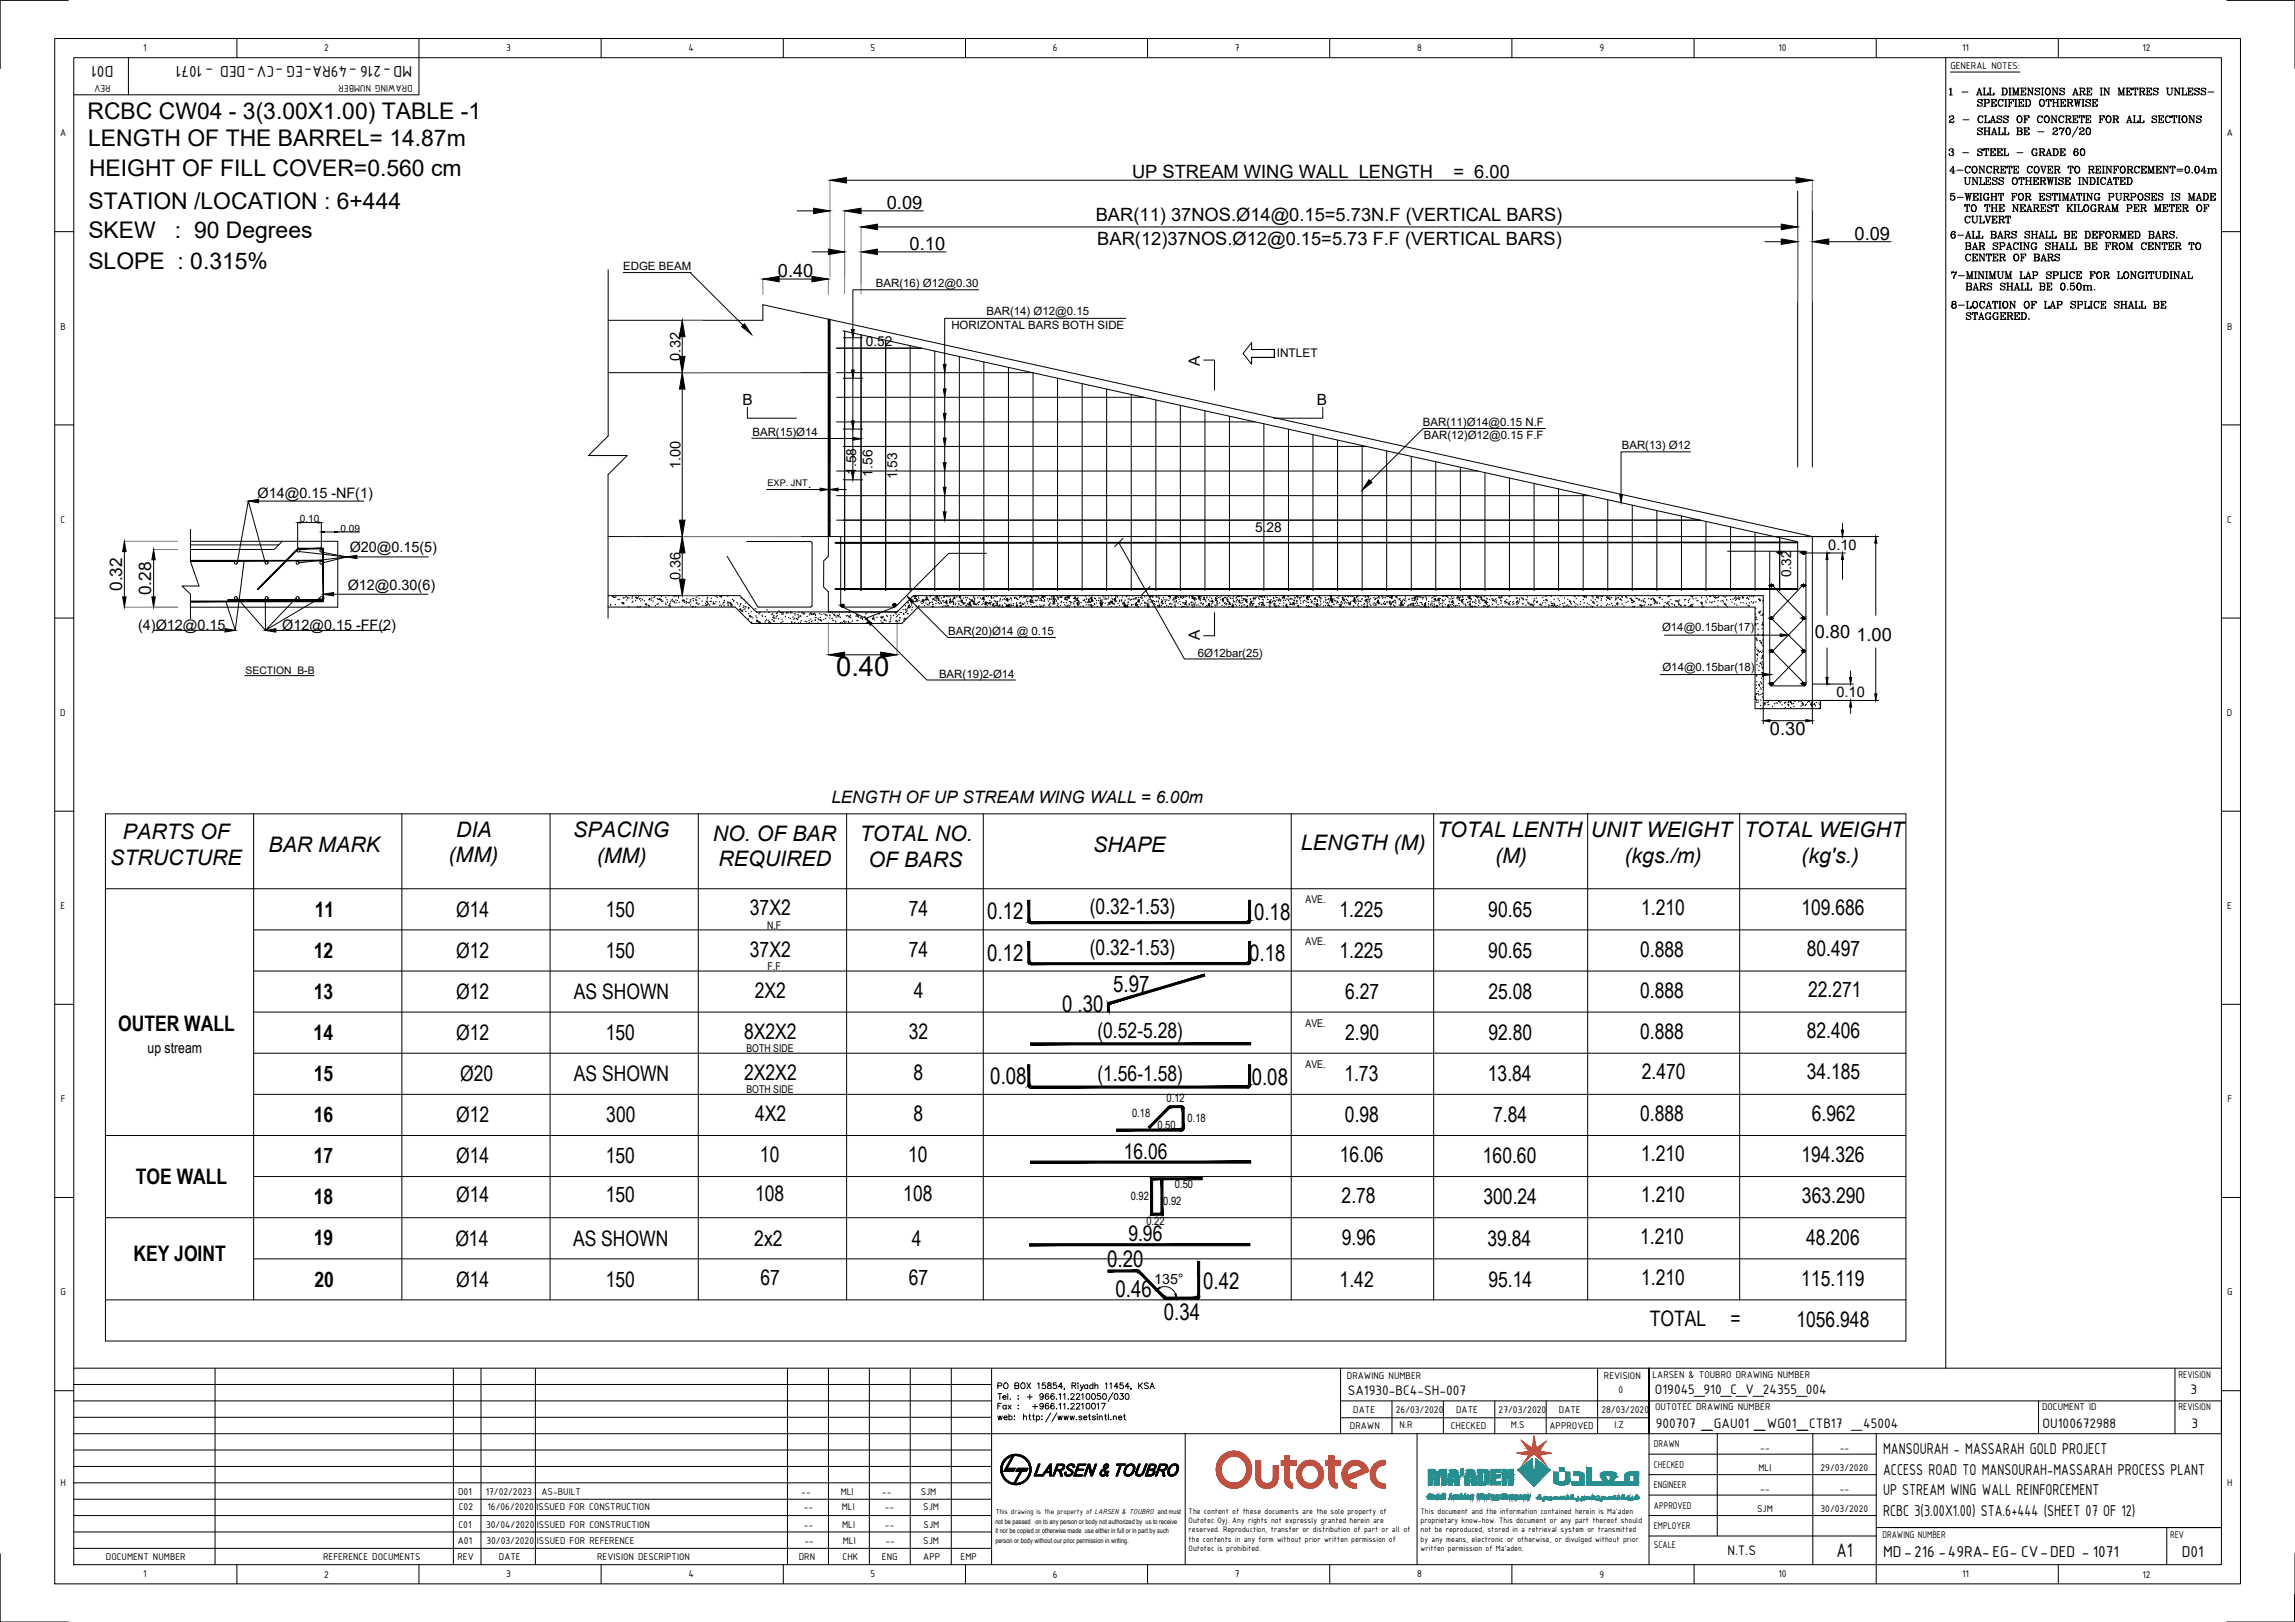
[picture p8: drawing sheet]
<svg xmlns="http://www.w3.org/2000/svg" width="841mm" height="594mm" viewBox="0 0 841 594" stroke-linecap="round" stroke-linejoin="round" font-family="sans-serif">
<defs><g id="words">
<text font-size="10.1" x="306.4" y="247.7">0.40</text>
<g font-size="8.4">
<text x="32.1" y="43.5">RCBC CW04 - 3(3.00X1.00) TABLE -1</text>
<text x="32.3" y="53.6">LENGTH OF THE BARREL= 14.87m</text>
<text x="32.6" y="64.4">HEIGHT OF FILL COVER=0.560 cm</text>
<text x="32.4" y="76.7">STATION /LOCATION : 6+444</text>
<text x="32.4" y="87.2">SKEW</text>
<text x="64.1" y="87.2">: 90 Degrees</text>
<text x="32.4" y="98.5">SLOPE : 0.315%</text>
<text x="361.8" y="336.8">0.12</text>
<text x="459.6" y="337">0.18</text>
<text x="361.8" y="351.8">0.12</text>
<text x="457.8" y="352.1">0.18</text>
<text x="407.9" y="363.2">5.97</text>
<text x="389.2" y="370.6">0 .30</text>
<text x="362.9" y="397">0.08</text>
<text x="458.7" y="397.3">0.08</text>
<text x="405.7" y="464.1">0.20</text>
<text x="440.9" y="472">0.42</text>
<text x="408.8" y="475">0.46</text>
<text x="426.5" y="483.4">0.34</text>
</g>
<g font-size="7.8">
<text x="45" y="307.3">PARTS OF</text>
<text x="167.1" y="306.5">DIA</text>
<text x="210.1" y="306.5">SPACING</text>
<text x="261.2" y="307.9">NO. OF BAR</text>
<text x="315.1" y="308.2">TOTAL NO.</text>
<text x="400.6" y="312">SHAPE</text>
<text x="476.7" y="311.2">LENGTH (M)</text>
<text x="526.7" y="306.5">TOTAL LENTH</text>
<text x="583" y="306.5">UNIT WEIGHT</text>
<text x="639.1" y="306.5">TOTAL WEIGHT</text>
<text x="40.4" y="316.7">STRUCTURE</text>
<text x="98.4" y="312">BAR MARK</text>
<text x="164.4" y="315.9">(MM)</text>
<text x="218.7" y="315.9">(MM)</text>
<text x="263.3" y="317.3">REQUIRED</text>
<text x="318.3" y="317.6">OF BARS</text>
<text x="547.9" y="315.9">(M)</text>
<text x="595.3" y="315.9">(kgs./m)</text>
<text x="660.1" y="315.9">(kg's.)</text>
<text x="115.4" y="335.7">11</text>
<text x="167.2" y="335.7">Ø14</text>
<text x="222" y="335.8">150</text>
<text x="274.8" y="335.3">37X2</text>
<text x="333" y="335.3">74</text>
<text x="399.4" y="334.7">(0.32-1.53)</text>
<text x="490.9" y="335.8">1.225</text>
<text x="545.4" y="335.8">90.65</text>
<text x="601.4" y="335.1">1.210</text>
<text x="660.1" y="335.1">109.686</text>
<text x="115" y="350.8">12</text>
<text x="167.2" y="350.8">Ø12</text>
<text x="222" y="350.8">150</text>
<text x="274.8" y="350.4">37X2</text>
<text x="333" y="350.4">74</text>
<text x="399.4" y="349.7">(0.32-1.53)</text>
<text x="490.9" y="350.8">1.225</text>
<text x="545.4" y="350.8">90.65</text>
<text x="601.1" y="350.4">0.888</text>
<text x="662.1" y="350.2">80.497</text>
<text x="115" y="365.8">13</text>
<text x="167.2" y="365.8">Ø12</text>
<text x="210.3" y="365.9">AS SHOWN</text>
<text x="276.6" y="365.5">2X2</text>
<text x="334.9" y="365.5">4</text>
<text x="492.9" y="365.9">6.27</text>
<text x="545.5" y="365.9">25.08</text>
<text x="601.1" y="365.4">0.888</text>
<text x="662.6" y="365.3">22.271</text>
<text x="43.3" y="377.6">OUTER WALL</text>
<text x="114.9" y="380.9">14</text>
<text x="167.2" y="380.9">Ø12</text>
<text x="222" y="381">150</text>
<text x="272.7" y="380.5">8X2X2</text>
<text x="333" y="380.5">32</text>
<text x="402.2" y="380">(0.52-5.28)</text>
<text x="493" y="381">2.90</text>
<text x="545.5" y="381">92.80</text>
<text x="601.1" y="380.5">0.888</text>
<text x="662.1" y="380.3">82.406</text>
<text x="115" y="395.9">15</text>
<text x="272.7" y="395.6">2X2X2</text>
<text x="334.8" y="395.5">8</text>
<text x="601.7" y="395.4">2.470</text>
<text x="662.1" y="395.4">34.185</text>
<text x="168.6" y="396">Ø20</text>
<text x="210.3" y="396">AS SHOWN</text>
<text x="402.2" y="396">(1.56-1.58)</text>
<text x="492.7" y="396">1.73</text>
<text x="545.2" y="396">13.84</text>
<text x="115" y="411">16</text>
<text x="167.2" y="410.9">Ø12</text>
<text x="222.2" y="411.1">300</text>
<text x="276.7" y="410.6">4X2</text>
<text x="334.8" y="410.6">8</text>
<text x="492.9" y="411.1">0.98</text>
<text x="547.2" y="411.1">7.84</text>
<text x="601.1" y="410.6">0.888</text>
<text x="663.9" y="410.4">6.962</text>
<text x="167.2" y="425.9">Ø14</text>
<text x="278.5" y="425.5">10</text>
<text x="332.8" y="425.5">10</text>
<text x="411.8" y="424.3">16.06</text>
<text x="491" y="425.5">16.06</text>
<text x="601.4" y="425.4">1.210</text>
<text x="660.1" y="425.6">194.326</text>
<text x="115" y="426.1">17</text>
<text x="222" y="426">150</text>
<text x="543.4" y="426">160.60</text>
<text x="49.8" y="433.8">TOE WALL</text>
<text x="115" y="441.1">18</text>
<text x="167.2" y="440.3">Ø14</text>
<text x="222" y="440.4">150</text>
<text x="276.7" y="439.9">108</text>
<text x="331" y="439.9">108</text>
<text x="491.6" y="440.5">2.78</text>
<text x="543.6" y="441">300.24</text>
<text x="601.4" y="440.4">1.210</text>
<text x="660.3" y="440.6">363.290</text>
<text x="413.5" y="454.5">9.96</text>
<text x="491.7" y="455.9">9.96</text>
<text x="601.1" y="455.6">1.210</text>
<text x="661.9" y="455.9">48.206</text>
<text x="115" y="456.2">19</text>
<text x="166.9" y="456.2">Ø14</text>
<text x="210" y="456.3">AS SHOWN</text>
<text x="276.4" y="456.3">2x2</text>
<text x="334.2" y="456.3">4</text>
<text x="545.1" y="456.3">39.84</text>
<text x="48.9" y="462">KEY JOINT</text>
<text x="115.2" y="471.2">20</text>
<text x="167.2" y="471.2">Ø14</text>
<text x="222" y="471.3">150</text>
<text x="278.7" y="470.8">67</text>
<text x="333" y="470.8">67</text>
<text x="490.9" y="471.5">1.42</text>
<text x="545.5" y="471.3">95.14</text>
<text x="601.4" y="470.7">1.210</text>
<text x="660.1" y="470.9">115.119</text>
<text x="604.5" y="485.7">TOTAL</text>
<text x="634.2" y="485.7">=</text>
<text x="658.3" y="486">1056.948</text>
<text x="673" y="570.3">A1</text>
</g>
<g font-size="6.7">
<text x="414.9" y="65.3">UP STREAM WING WALL LENGTH</text>
<text x="532.6" y="65.3">= 6.00</text>
<text x="325" y="76.6">0.09</text>
<text x="401.6" y="81">BAR(11) 37NOS.Ø14@0.15=5.73N.F (VERTICAL BARS)</text>
<text x="402.1" y="89.8">BAR(12)37NOS.Ø12@0.15=5.73 F.F (VERTICAL BARS)</text>
<text x="679.6" y="87.9">0.09</text>
<text x="333.3" y="91.5">0.10</text>
<text x="285.1" y="101.5">0.40</text>
<text x="665" y="233.7">0.80</text>
<text x="680.3" y="234.7">1.00</text>
<text x="648.6" y="269.3">0.30</text>
</g>
<g font-size="6.3">
<text x="44.7" y="216.5" transform="rotate(-90 44.7 216.5)">0.32</text>
<text x="55.4" y="218" transform="rotate(-90 55.4 218)">0.28</text>
<text x="304.7" y="294.1">LENGTH OF UP STREAM WING WALL = 6.00m</text>
</g>
<g font-size="6.2">
<text x="41.6" y="24.1" transform="rotate(180 41.6 24.1)">D01</text>
<text x="151" y="24.1" transform="rotate(180 151 24.1)">MD-216 -49RA-EG -CV-DED - 1071</text>
<text x="690.1" y="532.6">MANSOURAH - MASSARAH GOLD PROJECT</text>
<text x="690.1" y="540.1">ACCESS ROAD TO MANSOURAH-MASSARAH PROCESS PLANT</text>
<text x="690.1" y="547.6">UP STREAM WING WALL REINFORCEMENT</text>
<text x="690.1" y="555.1">RCBC 3(3.00X1.00) STA.6+444 (SHEET 07 OF 12)</text>
<text x="690.1" y="570.1">MD-216 -49RA-EG- CV-DED - 1071</text>
<text x="799.5" y="570.1">D01</text>
</g>
<g font-size="5.7">
<text x="713.3" y="58.2">3 - STEEL - GRADE 60</text>
<text x="439.7" y="134" transform="rotate(-90 439.7 134)">A</text>
<text x="272.1" y="148.3">B</text>
<text x="482.6" y="148.3">B</text>
<text x="439.7" y="234.4" transform="rotate(-90 439.7 234.4)">A</text>
</g>
<text font-size="5.5" x="54.1" y="385.8">up stream</text>
<g font-size="5.4">
<text x="249.3" y="132.1" transform="rotate(-90 249.3 132.1)">0.32</text>
<text x="249.3" y="171.9" transform="rotate(-90 249.3 171.9)">1.00</text>
<text x="249.3" y="212.5" transform="rotate(-90 249.3 212.5)">0.36</text>
<text x="493.9" y="511.1">SA1930-BC4-SH-007</text>
<text x="606.5" y="510.6">O19045_910_C_V_24355_004</text>
<text x="802.7" y="510.6">3</text>
<text x="606.8" y="523.1">900707 _GAU01 _WG01_CTB17 _45004</text>
<text x="624.1" y="523.1">_</text>
<text x="643.4" y="523.1">_</text>
<text x="658.9" y="523.1">_</text>
<text x="748.5" y="523.1">OU100672988</text>
<text x="803" y="523.1">3</text>
<text x="633" y="569.7">N.T.S</text>
</g>
<g font-size="5.3">
<text x="94.4" y="182.2">Ø14@0.15 -NF(1)</text>
<text x="128.2" y="202.1">Ø20@0.15(5)</text>
<text x="670" y="201.4">0.10</text>
<text x="127.5" y="216">Ø12@0.30(6)</text>
<text x="50.6" y="230.7">(4)Ø12@0.15</text>
<text x="103.4" y="230.8">Ø12@0.15 -FF(2)</text>
<text x="673" y="255.4">0.10</text>
</g>
<text font-size="5.2" x="423" y="470.4">135°</text>
<g font-size="5">
<text x="317.3" y="126.8">0.52</text>
<text x="313.8" y="173.9" transform="rotate(-90 313.8 173.9)">1.58</text>
<text x="296" y="178.7">.</text>
<text x="319.8" y="174.6" transform="rotate(-90 319.8 174.6)">1.56</text>
<text x="328.7" y="175.5" transform="rotate(-90 328.7 175.5)">1.53</text>
<text x="459.9" y="194.7">5.28</text>
<text x="656.4" y="211.5" transform="rotate(-90 656.4 211.5)">0.32</text>
</g>
<text font-size="4.3" x="467.9" y="130.8">INTLET</text>
<g font-size="4.2">
<text x="228.4" y="98.9">EDGE BEAM</text>
<text x="321" y="105.2">BAR(16) Ø12@0.30</text>
<text x="361.6" y="115.5">BAR(14) Ø12@0.15</text>
<text x="348.6" y="120.6">HORIZONTAL BARS BOTH SIDE</text>
<text x="275.7" y="159.7">BAR(15)Ø14</text>
<text x="521.4" y="156">BAR(11)Ø14@0.15 N.F</text>
<text x="521.8" y="160.7">BAR(12)Ø12@0.15 F.F</text>
<text x="594.3" y="164.6">BAR(13) Ø12</text>
<text x="347.5" y="232.6">BAR(20)Ø14 @ 0.15</text>
<text x="609.1" y="231.2">Ø14@0.15bar(17)</text>
<text x="438.9" y="240.5">6Ø12bar(25)</text>
<text x="609.2" y="245.8">Ø14@0.15bar(18)</text>
<text x="344.1" y="248.3">BAR(19)2-Ø14</text>
<text x="427.5" y="403.7">0.12</text>
<text x="414.9" y="409.2">0.18</text>
<text x="424.2" y="413.6">0.50</text>
<text x="435.2" y="410.9">0.18</text>
<text x="430.6" y="435.3">0.50</text>
<text x="414.4" y="439.7">0.92</text>
<text x="426.3" y="441.3">0.92</text>
<text x="420.1" y="448.5">0.22</text>
</g>
<g font-size="3.9">
<text x="52.5" y="18.8">1</text>
<text x="118.8" y="18.9">2</text>
<text x="185.5" y="18.7">3</text>
<text x="252.3" y="18.8">4</text>
<text x="319" y="18.7">5</text>
<text x="385.9" y="18.8">6</text>
<text x="452.6" y="18.8">7</text>
<text x="519.3" y="18.8">8</text>
<text x="586.1" y="18.7">9</text>
<text x="651.7" y="18.8">10</text>
<text x="719.1" y="18.8">11</text>
<text x="785.1" y="18.9">12</text>
<text x="714.7" y="25.4">GENERAL NOTES:</text>
<text x="40.5" y="31" transform="rotate(180 40.5 31)">REV</text>
<text x="151.2" y="31" transform="rotate(180 151.2 31)">DRAWING NUMBER</text>
<text x="22" y="50">A</text>
<text x="816" y="50">A</text>
<text x="22.2" y="120.7">B</text>
<text x="816.2" y="120.7">B</text>
<text x="22.2" y="191.4">C</text>
<text x="816.2" y="191.4">C</text>
<text x="22.1" y="262.2">D</text>
<text x="816.1" y="262.2">D</text>
<text x="22.2" y="333">E</text>
<text x="478.4" y="330.9">AVE.</text>
<text x="816.2" y="333">E</text>
<text x="281.1" y="340.3">N.F</text>
<text x="478.4" y="346">AVE.</text>
<text x="281.3" y="355.4">F.F</text>
<text x="478.4" y="376.1">AVE.</text>
<text x="273.5" y="385.4">BOTH SIDE</text>
<text x="478.4" y="391.1">AVE.</text>
<text x="273.5" y="400.5">BOTH SIDE</text>
<text x="22.3" y="403.7">F</text>
<text x="816.3" y="403.7">F</text>
<text x="22.2" y="474.4">G</text>
<text x="816.2" y="474.4">G</text>
<text x="493.6" y="505.2">DRAWING NUMBER</text>
<text x="587.8" y="505.2">REVISION</text>
<text x="605.6" y="504.6">LARSEN &amp; TOUBRO DRAWING NUMBER</text>
<text x="798.3" y="504.6">REVISION</text>
<text x="593.1" y="510.1">0</text>
<text x="495.9" y="517.5">DATE</text>
<text x="511.5" y="517.5">26/03/2020</text>
<text x="533.6" y="517.5">DATE</text>
<text x="549.2" y="517.5">27/03/2020</text>
<text x="571.3" y="517.5">DATE</text>
<text x="586.9" y="517.5">28/03/2020</text>
<text x="606.5" y="516.6">OUTOTEC DRAWING NUMBER</text>
<text x="748.3" y="516.6">DOCUMENT ID</text>
<text x="798.3" y="516.6">REVISION</text>
<text x="494.7" y="523.3">DRAWN</text>
<text x="512.9" y="523">N.R</text>
<text x="531.7" y="523.3">CHECKED</text>
<text x="553.7" y="523">M.S</text>
<text x="567.8" y="523.3">APPROVED</text>
<text x="591.6" y="523">I.Z</text>
<text x="606.1" y="530.1">DRAWN</text>
<text x="645.1" y="531.3">--</text>
<text x="674.2" y="531.3">--</text>
<text x="606.1" y="537.6">CHECKED</text>
<text x="644.4" y="538.8">MLI</text>
<text x="667.2" y="538.8">29/03/2020</text>
<text x="22.2" y="544.2">H</text>
<text x="606.1" y="545.1">ENGINEER</text>
<text x="816.2" y="544.2">H</text>
<text x="167.9" y="547.5">D01</text>
<text x="178" y="547.5">17/02/2023</text>
<text x="198.4" y="547.5">AS-BUILT</text>
<text x="293.7" y="547.5">--</text>
<text x="308.1" y="547.5">MLI</text>
<text x="323.2" y="547.5">--</text>
<text x="337.4" y="547.5">SJM</text>
<text x="645.1" y="546.4">--</text>
<text x="674.2" y="546.4">--</text>
<text x="168.1" y="552.9">C02</text>
<text x="178.7" y="552.9">16/06/2020</text>
<text x="196.6" y="552.9">ISSUED FOR CONSTRUCTION</text>
<text x="294.5" y="552.9">--</text>
<text x="308.5" y="552.9">MLI</text>
<text x="324.3" y="552.9">--</text>
<text x="338.4" y="552.9">SJM</text>
<text x="606.1" y="552.6">APPROVED</text>
<text x="643.9" y="553.9">SJM</text>
<text x="667.2" y="553.9">30/03/2020</text>
<text x="168" y="559.6">C01</text>
<text x="178.1" y="559.6">30/04/2020</text>
<text x="196.7" y="559.6">ISSUED FOR CONSTRUCTION</text>
<text x="294.5" y="559.6">--</text>
<text x="308.6" y="559.6">MLI</text>
<text x="324.3" y="559.6">--</text>
<text x="338.4" y="559.6">SJM</text>
<text x="606.1" y="560.1">EMPLOYER</text>
<text x="689.8" y="563.2">DRAWING NUMBER</text>
<text x="795.3" y="563.2">REV</text>
<text x="167.8" y="565.6">A01</text>
<text x="178.3" y="565.6">30/03/2020</text>
<text x="196.8" y="565.6">ISSUED FOR REFERENCE</text>
<text x="294.8" y="565.6">--</text>
<text x="308.8" y="565.6">MLI</text>
<text x="324.5" y="565.6">--</text>
<text x="338.4" y="565.6">SJM</text>
<text x="606.1" y="567">SCALE</text>
<text x="38.8" y="571.3">DOCUMENT NUMBER</text>
<text x="118.4" y="571.3">REFERENCE DOCUMENTS</text>
<text x="167.7" y="571.3">REV</text>
<text x="182.8" y="571.3">DATE</text>
<text x="218.8" y="571.3">REVISION DESCRIPTION</text>
<text x="292.7" y="571.3">DRN</text>
<text x="308.8" y="571.3">CHK</text>
<text x="323.2" y="571.3">ENG</text>
<text x="338.4" y="571.3">APP</text>
<text x="352" y="571.3">EMP</text>
<text x="52.5" y="577.7">1</text>
<text x="118.8" y="577.8">2</text>
<text x="185.5" y="577.7">3</text>
<text x="252.3" y="577.7">4</text>
<text x="319" y="577.7">5</text>
<text x="385.9" y="577.8">6</text>
<text x="452.6" y="577.7">7</text>
<text x="519.3" y="577.7">8</text>
<text x="586.1" y="577.9">9</text>
<text x="651.7" y="577.7">10</text>
<text x="719.1" y="577.7">11</text>
<text x="785.1" y="577.8">12</text>
</g>
<text font-size="3.8" x="90" y="246.8">SECTION B-B</text>
<g font-size="3.7">
<text x="109.8" y="191.3">0.10</text>
<text x="124.7" y="194.8">0.09</text>
</g>
<text font-size="3.4" x="281.2" y="178.1">EXP. JNT</text>
<g font-size="3.1">
<text x="435.6" y="554.6">The content of these documents are the sole property of</text>
<text x="435.6" y="557.9">Outotec Oyj. Any rights not expressly granted herein are</text>
<text x="520.6" y="554.6">This document and the information contained herein is Ma'aden</text>
<text x="520.6" y="557.9">proprietary know-how. This document or any part thereof should</text>
<text x="435.6" y="561.3">reserved. Reproduction, transfer or distribution of part or all of</text>
<text x="520.6" y="561.3">not be reproduced, stored in a retrieval system or transmitted</text>
<text x="435.6" y="564.6">the contents in any form without prior written permission of</text>
<text x="435.6" y="567.9">Outotec is prohibited.</text>
<text x="520.6" y="564.6">by any means, electronic or otherwise, or divulged without prior</text>
<text x="520.6" y="567.9">written permission of Ma'aden.</text>
</g>
<text font-size="2.8" x="364.9" y="554.4">This drawing is the property of LARSEN &amp; TOUBRO and must</text>
<g font-size="2.5">
<text x="364.8" y="558">not be passed on to any person or body not authorized by us to receive</text>
<text x="364.8" y="561.7">it nor be copied or otherwise made use either in full or in part by such</text>
<text x="364.8" y="565.2">person or body without our prior permission in writing.</text>
</g>
</g></defs>
<!-- layer: 0-outer line -->
<path d="M222.9 117.3h56.7v-5.7l384.6 84.9v60.1M222.9 136.5h80.7M308.9 121.2l349.4 77.1M658.3 198.3l.5 .6v17.4M222.8 218.2h48.3l6 5.9h51.6l6.1-5.9h311.4v38.4h21v3h-24v-37.3h-306.7l-6 6.1h-55.1l-6-6.1h-46.6" fill="none" stroke="#000" stroke-width=".37"/>
<!-- layer: DIM -->
<g fill="none" stroke="#000" stroke-width=".37">
<path d="M292.1 77.2h6M310.2 66h348M315.5 77.2h22.9M658.8 70v101M664.2 70v101M297.5 92.3h6.1M321.5 92.3h25.2M321.5 83.1h331.3M646.8 88.5h6M670.2 88.5h22.8M285.5 102.2h12M250 123.3v7.2"/>
<path d="M306.6 127.5h31.1M309.5 121.3v95M315.5 122.6v93.7M324.6 124.6v91.7M250 142.5v48M281 179.3h19.6M307.2 179.3h3M110.2 191.4h6.4M118.9 194.8h3.7M123.8 194.8h8M306.6 190.5h316.5M652.2 196.9v19.4"/>
<path d="M662.1 196.5h26.4M675.2 191.7v2.4M687.4 198.9v26.5M45.6 202v16.6M56.3 205v13.6M250 202.5v9.6M662.1 202.5h14.1M669.5 204.9v20.5M675.2 204.9v7.2M309.5 239.8h13.2M669.5 237.3v10.8M687.4 237.3v16.8"/>
<path d="M646.2 256.9v8.1M664.2 256.9v8.1M664.5 250.5h14.7M664.5 256.6h24M678.2 245.8v2.3M678.2 259v2.3M648.6 264h13.2"/>
</g>
<g fill="#000" stroke="#000" stroke-width=".37">
<path d="M298.1 76.3l6.1 .9-6.1 1zM304.2 66l6-1v2zM309.5 77.2l6-.9v1.9zM658.2 65l6 1-6 1zM303.6 91.2l5.9 1.1-5.9 .9zM315.5 92.3l6-1.1v2zM315.5 83.1l6-1v2zM652.8 82.1l6 1-6 1zM652.8 87.5l6 1-6 1zM664.2 88.5l6-1v2zM279.6 102.2l5.9-1v2zM297.5 101.2l6.1 1-6.1 1z"/>
<path d="M249 130.5h2l-1 6zM250 117.3l1 6h-2zM250 136.5l1 6h-2zM300.6 178.8l3 .5-3 .5zM304.2 179.3l3-.5v1zM109.1 191.4l1.1-.2v.4zM116.6 191.2l1.2 .2-1.2 .2zM117.8 194.8l1.1-.1v.3zM122.6 194.7l1.2 .1-1.2 .2zM249 190.5h2l-1 6zM674.8 194.1h.8l-.4 2.4zM687.4 196.5l.4 2.4h-.8z"/>
<path d="M44.9 218.6h1.3l-.6 3.8zM45.6 198.3l.6 3.7h-1.3zM55.7 218.6h1.2l-.6 3.8zM56.3 201.3l.6 3.7h-1.2zM250 196.5l1 6h-2zM249 212.1h2l-1 6.1zM669.5 202.5l.4 2.4h-.8zM675.2 202.5l.4 2.4h-.8zM303.6 239.8l5.9-.9v1.9zM322.7 238.9l6 .9-6 1zM669.1 248.1h.8l-.4 2.4zM677.8 248.1h.8l-.4 2.4z"/>
<path d="M678.2 256.6l.4 2.4h-.8zM687 254.1h.8l-.4 2.5zM646.2 264l2.4-.4v.8zM661.8 263.6l2.4 .4-2.4 .4z"/>
</g>
<!-- layer: bar -->
<g fill="#000" stroke="#000" stroke-width=".37">
<path d="M271.7 119.6l1.1-1 2.5 3.8zM312.1 135.5h.9l-.5 3zM312 120.7h1l-.5 3zM345.7 133.4h1l-.5 3.1zM312.1 154.1h.9l-.5 3.1zM345.7 151.4h1l-.5 3zM345.7 142.5h1l-.5 2.9zM312.5 160.2l3 .5-3 .5zM312 172.7h1l-.5 3zM345.7 178.4h1l-.5 3.1zM345.7 169.5h1l-.5 2.9zM345.7 160.5h1l-.5 3z"/>
<path d="M501.7 175.7l1.1 1-3.6 2.8zM91 183.5l3.8-.6v1.3zM345.7 187.5h1l-.5 3zM593.5 181.1h1.1l-.6 3zM118.5 217.6l3.7-.6v1.3zM127 204l3.8-.6v1.2zM82.5 230.2l3.7 .7-3.7 .6zM97.3 230.9l3.8-.6v1.2zM317.3 226.5l2.4 1.9-.8 .6zM332.5 218.4l2.4 1.9-.8 .7zM652.4 232.2l3 .4-3 .5zM646 246.6l3 .5-3 .4z"/>
<path d="M69.8 205.2v.3l48.7-.3zM69.8 205.5l48.7-.3v.3z"/>
<path d="M109.2 200.8l-14.9 15 .2 .1zM109.2 200.8l.2 .3-14.9 14.8zM109.2 200.8l.2 .3 8.3-.3zM109.4 201.1l8.3-.3v.3z"/>
<path d="M117.7 219.6l.4 .2-.4 .1zM117.7 219.6l.4 .2zM118 219.6h.3l-.2 .2zM118 219.6h.3zM118.2 219.4l.3-.1-.2 .3zM118.3 219.2l-.1 .2 .3-.1zM118.3 219.2l.3-.2-.1 .3zM118.3 219v.2l.3-.2z"/>
<path d="M83.5 219.9h34.2v-.3zM83.5 219.6h34.2l-34.2 .3z"/>
<path d="M118.5 201.4l.1 .3h-.3zM118.3 201.4v.3l.2-.3zM118.3 201.1l.2 .3h-.2zM118.3 201.1v.3zM118.1 200.9l.1 .3zM118.1 200.9l.1 .3zM117.7 200.8l.4 .1-.1 .2zM117.7 200.8l.3 .3z"/>
<path d="M118.3 201.7l.3 17.3v-17.3zM118.3 201.7l.3 17.3h-.3z"/>
<path d="M69.8 220.1v.3l48.7-.3zM69.8 220.4l48.7-.3v.3z"/>
</g>
<g fill="none" stroke="#000" stroke-width=".37">
<path d="M253 99.9l19.3 19.2M412.6 116.6h-66.4v73.9M441.1 131.9h4v11M273.9 149.2v4h17.9M484.7 149.2v4h-17.9M566.4 156.9h-44.9l-19.3 19.3M275.5 160.5l37 .1M94.8 183.5h38.5M222.8 196.5h.3M223.3 196.5h.2M223.6 196.5h.2M224 196.5h.2"/>
<path d="M224.4 196.5h.2M224.7 196.5h.3M225.1 196.5h.3M225.5 196.5h.2M225.9 196.5h.2M226.3 196.5h.2M226.6 196.5h.3M227 196.5h.2M227.4 196.5h.2M227.7 196.5h.3M228.1 196.5h.3M228.5 196.5h.3"/>
<path d="M228.9 196.5h.2M229.2 196.5h.3M229.6 196.5h.3M230 196.5h.2M230.4 196.5h.2M230.7 196.5h.3M231.1 196.5h.3M231.5 196.5h.2M231.8 196.5h.3M232.2 196.5h.3M232.6 196.5h.3M233 196.5h.2"/>
<path d="M233.4 196.5h.2M233.8 196.5h.2M234.1 196.5h.6M234.9 196.5h.2M235.2 196.5h.3M235.6 196.5h.3M236 196.5h.2M236.4 196.5h.2M236.8 196.5h.5M237.5 196.5h.2M237.9 196.5h.2M238.2 196.5h.3"/>
<path d="M238.6 196.5h.3M239 196.5h.3M239.4 196.5h.6M240.1 196.5h.3M240.5 196.5h.2M240.9 196.5h.2M241.2 196.5h.3M241.6 196.5h.3M242 196.5h.6M242.7 196.5h.3M243.1 196.5h.3M243.5 196.5h.2"/>
<path d="M243.9 196.5h.2M244.2 196.5h.3M244.6 196.5h.3M245 196.5h.2M245.3 196.5h.3M245.7 196.5h.3M246.1 196.5h.3M246.5 196.5h.2M246.9 196.5h.2M247.3 196.5h.2M247.6 196.5h.2M248 196.5h.2"/>
<path d="M248.4 196.5h.2M248.7 196.5h.3M249.1 196.5h.3M249.5 196.5h.3M249.9 196.5h.2M250.3 196.5h.2M250.6 196.5h.3M251 196.5h.2M251.4 196.5h.2M251.7 196.5h.3M252.1 196.5h.3M252.5 196.5h.3"/>
<path d="M252.9 196.5h.2M253.2 196.5h.3M253.6 196.5h.3M254 196.5h.2M254.4 196.5h.2M254.7 196.5h.3M255.1 196.5h.3M255.5 196.5h.2M255.8 196.5h.3M256.2 196.5h.3M256.6 196.5h.3M257 196.5h.2"/>
<path d="M257.4 196.5h.2M257.8 196.5h.2M258.1 196.5h.2M258.5 196.5h.2M258.9 196.5h.2M259.2 196.5h.3M259.6 196.5h.3M260 196.5h.3M260.4 196.5h.2M260.8 196.5h.2M261.1 196.5h.3M261.5 196.5h.2"/>
<path d="M261.9 196.5h.2M262.2 196.5h.3M262.6 196.5h.3M263 196.5h.3M263.4 196.5h.6M264.1 196.5h.3M264.5 196.5h.2M264.9 196.5h.2M265.2 196.5h.3M265.6 196.5h.3M266 196.5h.6M266.7 196.5h.3"/>
<path d="M267.1 196.5h.3M267.5 196.5h.2M267.9 196.5h.2M268.3 196.5h.2M268.6 196.5h.6M269.4 196.5h.2M269.7 196.5h.3M270.1 196.5h.3M270.5 196.5h.2M270.9 196.5h.2M271.3 196.5h.6M272 196.5h.2"/>
<path d="M272.4 196.5h.2M272.7 196.5h.3M273.1 196.5h.3M273.5 196.5h.3M273.6 198.3l23.8 .2 .2 23.3M273.9 196.5h.2M274.3 196.5h.2M274.6 196.5h.3M275 196.5h.2M275.4 196.5h.2M275.7 196.5h.3M276.1 196.5h.3"/>
<path d="M276.5 196.5h.3M276.9 196.5h.2M277.2 196.5h.3M277.6 196.5h.3M278 196.5h.2M278.4 196.5h.2M278.8 196.5h.2M279.1 196.5h.3M279.5 196.5h.2M279.9 196.5h.2M280.2 196.5h.3M280.6 196.5h.3"/>
<path d="M281 196.5h.2M281.4 196.5h.2M281.8 196.5h.2M282.1 196.5h.2M282.5 196.5h.2M282.9 196.5h.2M283.2 196.5h.3M283.6 196.5h.3M284 196.5h.3M284.4 196.5h.2M284.8 196.5h.2M285.1 196.5h.3"/>
<path d="M285.5 196.5h.2M285.9 196.5h.2M286.2 196.5h.3M286.6 196.5h.3M287 196.5h.3M287.4 196.5h.2M287.7 196.5h.3M288.1 196.5h.3M288.5 196.5h.2M288.9 196.5h.2M289.2 196.5h.3M289.6 196.5h.3"/>
<path d="M290 196.5h.2M290.4 196.5h.2M290.7 196.5h.3M291.1 196.5h.3M291.5 196.5h.2M291.9 196.5h.2M292.3 196.5h.2M292.6 196.5h.6M293.4 196.5h.2M293.7 196.5h.3M294.1 196.5h.3M294.5 196.5h.3"/>
<path d="M294.9 196.5h.2M295.3 196.5h.6M296 196.5h.2M296.4 196.5h.2M296.7 196.5h.3M297.1 196.5h.3M297.5 196.5h.3M297.9 196.5h.6M298.6 196.5h.3M299 196.5h.2M299.4 196.5h.2M299.7 196.5h.3"/>
<path d="M300.1 196.5h.3M300.5 196.5h.6M301.2 196.5h.3M301.6 196.5h.3M302 196.5h.2M302.4 196.5h.2M302.8 196.5h.2M303.1 196.5h.3M303.5 196.5h.2M303.9 196.5h.2M304.2 196.5h.3M304.6 196.5h.3"/>
<path d="M305 196.5h.3M305.4 196.5h.2M305.8 196.5h.2M306.1 196.5h.3M306.5 196.5h.2M306.9 196.5h.2M307.2 196.5h.3M307.6 196.5h.3M308 196.5h.3M308.1 196.5v25.3M308.4 196.5h.2M308.8 196.5h.2"/>
<path d="M309.1 196.5h.3M309.5 196.5h.2M309.9 196.5h.2M310.2 196.5h.3M310.6 196.5h.3M311 196.5h.3M311.4 196.5h.2M311.7 196.5h.3M312.1 196.5h.3M312.5 196.5h.2M312.9 196.5h.2M313.3 196.5h.2"/>
<path d="M313.6 196.5h.3M314 196.5h.2M314.4 196.5h.2M314.7 196.5h.3M315.1 196.5h.3M315.5 196.5h.3M315.9 196.5h.2M316.3 196.5h.2M316.6 196.5h.3M317 196.5h.2M317.4 196.5h.2M317.7 196.5h.3"/>
<path d="M318.1 196.5h.3M318.5 196.5h.3M318.9 196.5h.2M319.3 196.5h.2M319.6 196.5h.3M320 196.5h.2M320.4 196.5h.2M320.7 196.5h.3M321.1 196.5h.3M321.5 196.5h.3M321.9 196.5h.6M322.6 196.5h.3"/>
<path d="M323 196.5h.2M323.4 196.5h.2M323.8 196.5h.2M324.1 196.5h.3M324.5 196.5h.6M325.2 196.5h.3M325.6 196.5h.3M326 196.5h.2M326.4 196.5h.2M326.8 196.5h.2M327.1 196.5h.6M327.9 196.5h.2"/>
<path d="M328.2 196.5h.3M328.6 196.5h.3M329 196.5h.3M329.4 196.5h.2M329.8 196.5h.6M330.5 196.5h.2M330.9 196.5h.2M331.2 196.5h.3M331.6 196.5h.3M332 196.5h.3M332.4 196.5h.2M332.8 196.5h.2"/>
<path d="M333.1 196.5h.3M333.5 196.5h.2M333.9 196.5h.2M334.2 196.5h.3M334.6 196.5h.3M335 196.5h.3M335.4 196.5h.2M335.7 196.5h.3M336.1 196.5h.3M336.5 196.5h.2M336.9 196.5h.2M337.3 196.5h.2"/>
<path d="M337.6 196.5h.3M338 196.5h.2M338.4 196.5h.2M338.7 196.5h.3M339.1 196.5h.3M339.5 196.5h.3M339.9 196.5h.2M340.3 196.5h.2M340.6 196.5h.3M341 196.5h.2M341.4 196.5h.2M341.7 196.5h.3"/>
<path d="M342.1 196.5h.3M342.5 196.5h.3M342.9 196.5h.2M343.3 196.5h.2M343.6 196.5h.3M344 196.5h.2M344.4 196.5h.2M344.7 196.5h.3M345.1 196.5h.3M345.5 196.5h.3M345.9 196.5h.2M346.2 196.5h.3"/>
<path d="M346.6 196.5h.3M347 196.5h.2M347.4 196.5h.2M347.8 196.5h.2M348.1 196.5h.3M348.5 196.5h.2M348.9 196.5h.2M349.2 196.5h.3M349.6 196.5h.3M350 196.5h.3M350.4 196.5h.2M350.8 196.5h.2"/>
<path d="M351.1 196.5h.6M351.9 196.5h.2M352.2 196.5h.3M352.6 196.5h.3M353 196.5h.3M353.4 196.5h.2M353.8 196.5h.6M354.5 196.5h.2M354.9 196.5h.2M355.2 196.5h.3M355.6 196.5h.3M356 196.5h.3"/>
<path d="M356.4 196.5h.6M357.1 196.5h.3M357.5 196.5h.2M357.9 196.5h.2M358.3 196.5h.2M358.6 196.5h.3M359 196.5h.6M359.7 196.5h.3M360.1 196.5h.3M360.5 196.5h.3M360.9 196.5h.2M361.3 196.5h.2"/>
<path d="M361.6 196.5h.3M362 196.5h.2M362.4 196.5h.2M362.7 196.5h.3M363.1 196.5h.3M363.5 196.5h.3M363.9 196.5h.2M364.3 196.5h.2M364.6 196.5h.3M365 196.5h.2M365.4 196.5h.2M365.7 196.5h.3"/>
<path d="M366.1 196.5h.3M366.5 196.5h.3M366.9 196.5h.2M367.3 196.5h.2M367.6 196.5h.3M368 196.5h.2M368.4 196.5h.2M368.8 196.5h.2M369.1 196.5h.3M369.5 196.5h.3M369.9 196.5h.2M370.2 196.5h.3"/>
<path d="M370.6 196.5h.3M371 196.5h.2M371.4 196.5h.2M371.8 196.5h.2M372.1 196.5h.3M372.5 196.5h.2M372.9 196.5h.2M373.2 196.5h.3M373.6 196.5h.3M374 196.5h.3M374.4 196.5h.2M374.8 196.5h.2"/>
<path d="M375.1 196.5h.3M375.5 196.5h.2M375.9 196.5h.2M376.2 196.5h.3M376.6 196.5h.3M377 196.5h.3M377.4 196.5h.2M377.8 196.5h.2M378.1 196.5h.3M378.5 196.5h.2M378.9 196.5h.2M379.3 196.5h.2"/>
<path d="M379.6 196.5h.3M380 196.5h.3M380.4 196.5h.6M381.1 196.5h.3M381.5 196.5h.2M381.9 196.5h.2M382.3 196.5h.2M382.6 196.5h.3M383 196.5h.6M383.7 196.5h.3M384.1 196.5h.3M384.5 196.5h.3"/>
<path d="M384.9 196.5h.2M385.3 196.5h.2M385.6 196.5h.6M386.4 196.5h.2M386.7 196.5h.3M387.1 196.5h.3M387.5 196.5h.3M387.9 196.5h.2M388.3 196.5h.6M389 196.5h.2M389.4 196.5h.2M389.7 196.5h.3"/>
<path d="M390.1 196.5h.3M390.5 196.5h.3M390.9 196.5h.2M391.3 196.5h.2M391.6 196.5h.3M392 196.5h.2M392.4 196.5h.2M392.8 196.5h.2M393.1 196.5h.3M393.5 196.5h.3M393.9 196.5h.2M394.2 196.5h.3"/>
<path d="M394.6 196.5h.3M395 196.5h.3M395.4 196.5h.2M395.8 196.5h.2M396.1 196.5h.3M396.5 196.5h.2M396.9 196.5h.2M397.2 196.5h.3M397.6 196.5h.3M398 196.5h.3M398.4 196.5h.2M398.8 196.5h.2"/>
<path d="M399.1 196.5h.3M399.5 196.5h.2M399.9 196.5h.2M400.2 196.5h.3M400.6 196.5h.3M401 196.5h.3M401.4 196.5h.2M401.8 196.5h.2M402.1 196.5h.3M402.5 196.5h.2M402.9 196.5h.2M403.3 196.5h.2"/>
<path d="M403.6 196.5h.3M404 196.5h.3M404.4 196.5h.2M404.7 196.5h.3M405.1 196.5h.3M405.5 196.5h.3M405.9 196.5h.2M406.3 196.5h.2M406.6 196.5h.3M407 196.5h.2M407.4 196.5h.2M407.7 196.5h.3"/>
<path d="M408.1 196.5h.3M408.5 196.5h.3M408.9 196.5h.2M409.3 196.5h.2M409.6 196.5h.6M410 198.7l24 42.7h27.7M410.4 196.5h.2M410.7 196.5h.3M411.1 196.5h.3M411.5 196.5h.3M411.6 197.2l-3.1 3.1M411.9 196.5h.2"/>
<path d="M412.3 196.5h.6M413 196.5h.2M413.4 196.5h.2M413.8 196.5h.2M414.1 196.5h.3M414.5 196.5h.3M414.9 196.5h.6M415.6 196.5h.3M416 196.5h.2M416.4 196.5h.2M416.8 196.5h.2M417.1 196.5h.3"/>
<path d="M417.5 196.5h.6M418.2 196.5h.3M418.6 196.5h.3M419 196.5h.3M419.4 196.5h.2M419.8 196.5h.2M420.1 196.5h.3M420.5 196.5h.2M420.9 196.5h.2M421.2 196.5h.3M421.6 196.5h.3M422 196.5h.3"/>
<path d="M422.4 196.5h.2M422.8 196.5h.2M423.1 196.5h.3M423.5 196.5h.2M423.9 196.5h.2M424.3 196.5h.2M424.6 196.5h.3M425 196.5h.3M425.4 196.5h.2M425.8 196.5h.2M426.1 196.5h.3M426.5 196.5h.2"/>
<path d="M426.9 196.5h.2M427.3 196.5h.2M427.6 196.5h.3M428 196.5h.3M428.4 196.5h.2M428.7 196.5h.3M429.1 196.5h.3M429.5 196.5h.3M429.9 196.5h.2M430.3 196.5h.2M430.6 196.5h.3M431 196.5h.2"/>
<path d="M431.4 196.5h.2M431.7 196.5h.3M432.1 196.5h.3M432.5 196.5h.3M432.9 196.5h.2M433.3 196.5h.2M433.6 196.5h.3M434 196.5h.2M434.4 196.5h.2M434.7 196.5h.3M435.1 196.5h.3M435.5 196.5h.3"/>
<path d="M435.9 196.5h.2M436.3 196.5h.2M436.6 196.5h.3M437 196.5h.2M437.4 196.5h.2M437.8 196.5h.2M438.1 196.5h.3M438.5 196.5h.3M438.9 196.5h.6M439.6 196.5h.3M440 196.5h.3M440.4 196.5h.2"/>
<path d="M440.8 196.5h.2M441.1 196.5h.3M441.5 196.5h.6M442.2 196.5h.3M442.6 196.5h.3M443 196.5h.3M443.4 196.5h.2M443.8 196.5h.2M444.1 196.5h.6M444.9 196.5h.2M445.2 196.5h.3M445.6 196.5h.3"/>
<path d="M446 196.5h.3M446.4 196.5h.2M446.8 196.5h.6M447.5 196.5h.2M447.9 196.5h.2M448.3 196.5h.2M448.6 196.5h.3M449 196.5h.3M449.4 196.5h.3M449.8 196.5h.2M450.1 196.5h.3M450.5 196.5h.3"/>
<path d="M450.9 196.5h.2M451.3 196.5h.2M451.6 196.5h.3M452 196.5h.3M452.4 196.5h.2M452.7 196.5h.3M453.1 196.5h.3M453.5 196.5h.3M453.9 196.5h.2M454.3 196.5h.2M454.6 196.5h.3M455 196.5h.2"/>
<path d="M455.4 196.5h.2M455.7 196.5h.3M456.1 196.5h.3M456.5 196.5h.3M456.9 196.5h.2M457.3 196.5h.2M457.7 196.5h.2M458 196.5h.2M458.4 196.5h.2M458.8 196.5h.2M459.1 196.5h.3M459.5 196.5h.3"/>
<path d="M459.9 196.5h.2M460.3 196.5h.2M460.6 196.5h.3M461 196.5h.2M461.4 196.5h.2M461.8 196.5h.2M462.1 196.5h.3M462.5 196.5h.3M462.9 196.5h.2M463.2 196.5h.3M463.6 196.5h.3M464 196.5h.3"/>
<path d="M464.4 196.5h.2M464.8 196.5h.2M465.1 196.5h.3M465.5 196.5h.2M465.9 196.5h.2M466.2 196.5h.3M466.6 196.5h.3M467 196.5h.3M467.4 196.5h.2M467.8 196.5h.2M468.2 196.5h.5M468.9 196.5h.2"/>
<path d="M469.3 196.5h.2M469.6 196.5h.3M470 196.5h.3M470.4 196.5h.2M470.8 196.5h.6M471.5 196.5h.2M471.9 196.5h.2M472.3 196.5h.2M472.6 196.5h.3M473 196.5h.3M473.4 196.5h.6M474.1 196.5h.3"/>
<path d="M474.5 196.5h.3M474.9 196.5h.2M475.3 196.5h.2M475.6 196.5h.3M476 196.5h.6M476.7 196.5h.3M477.1 196.5h.3M477.5 196.5h.3M477.9 196.5h.2M478.3 196.5h.2M478.6 196.5h.3M479 196.5h.2"/>
<path d="M479.4 196.5h.2M479.7 196.5h.3M480.1 196.5h.3M480.5 196.5h.3M480.9 196.5h.2M481.3 196.5h.2M481.7 196.5h.2M482 196.5h.2M482.4 196.5h.2M482.8 196.5h.2M483.1 196.5h.3M483.5 196.5h.3"/>
<path d="M483.9 196.5h.3M484.3 196.5h.2M484.6 196.5h.3M485 196.5h.3M485.4 196.5h.2M485.8 196.5h.2M486.1 196.5h.3M486.5 196.5h.3M486.9 196.5h.2M487.2 196.5h.3M487.6 196.5h.3M488 196.5h.3"/>
<path d="M488.4 196.5h.2M488.8 196.5h.2M489.1 196.5h.3M489.5 196.5h.2M489.9 196.5h.2M490.2 196.5h.3M490.6 196.5h.3M491 196.5h.3M491.4 196.5h.2M491.8 196.5h.2M492.2 196.5h.2M492.5 196.5h.2"/>
<path d="M492.9 196.5h.2M493.3 196.5h.2M493.6 196.5h.3M494 196.5h.3M494.4 196.5h.3M494.8 196.5h.2M495.1 196.5h.3M495.5 196.5h.3M495.9 196.5h.2M496.3 196.5h.2M496.6 196.5h.3M497 196.5h.3"/>
<path d="M497.4 196.5h.2M497.7 196.5h.3M498.1 196.5h.3M498.5 196.5h.3M498.9 196.5h.2M499.3 196.5h.2M499.6 196.5h.3M500 196.5h.6M500.7 196.5h.3M501.1 196.5h.3M501.5 196.5h.3M501.9 196.5h.2"/>
<path d="M502.3 196.5h.2M502.7 196.5h.5M503.4 196.5h.2M503.8 196.5h.2M504.1 196.5h.3M504.5 196.5h.3M504.9 196.5h.2M505.3 196.5h.6M506 196.5h.3M506.4 196.5h.2M506.8 196.5h.2M507.1 196.5h.3"/>
<path d="M507.5 196.5h.3M507.9 196.5h.3M508.3 196.5h.2M508.6 196.5h.3M509 196.5h.3M509.4 196.5h.2M509.8 196.5h.2M510.1 196.5h.3M510.5 196.5h.3M510.9 196.5h.2M511.2 196.5h.3M511.6 196.5h.3"/>
<path d="M512 196.5h.3M512.4 196.5h.2M512.8 196.5h.2M513.2 196.5h.2M513.5 196.5h.2M513.9 196.5h.2M514.3 196.5h.2M514.6 196.5h.3M515 196.5h.3M515.4 196.5h.2M515.8 196.5h.2M516.2 196.5h.2"/>
<path d="M516.5 196.5h.2M516.9 196.5h.2M517.3 196.5h.2M517.6 196.5h.3M518 196.5h.3M518.4 196.5h.3M518.8 196.5h.2M519.1 196.5h.3M519.5 196.5h.3M519.9 196.5h.2M520.3 196.5h.2M520.6 196.5h.3"/>
<path d="M521 196.5h.3M521.4 196.5h.2M521.7 196.5h.3M522.1 196.5h.3M522.5 196.5h.3M522.9 196.5h.2M523.3 196.5h.2M523.6 196.5h.3M524 196.5h.2M524.4 196.5h.2M524.7 196.5h.3M525.1 196.5h.3"/>
<path d="M525.5 196.5h.3M525.9 196.5h.2M526.3 196.5h.2M526.7 196.5h.2M527 196.5h.2M527.4 196.5h.2M527.8 196.5h.2M528.1 196.5h.3M528.5 196.5h.3M528.9 196.5h.3M529.3 196.5h.6M530 196.5h.3"/>
<path d="M530.4 196.5h.2M530.8 196.5h.2M531.1 196.5h.3M531.5 196.5h.3M531.9 196.5h.6M532.6 196.5h.3M533 196.5h.3M533.4 196.5h.2M533.8 196.5h.2M534.1 196.5h.3M534.5 196.5h.6M535.2 196.5h.3"/>
<path d="M535.6 196.5h.3M536 196.5h.3M536.4 196.5h.2M536.8 196.5h.2M537.2 196.5h.2M537.5 196.5h.2M537.9 196.5h.2M538.3 196.5h.2M538.6 196.5h.3M539 196.5h.3M539.4 196.5h.3M539.8 196.5h.2"/>
<path d="M540.2 196.5h.2M540.5 196.5h.3M540.9 196.5h.2M541.3 196.5h.2M541.6 196.5h.3M542 196.5h.3M542.4 196.5h.3M542.8 196.5h.2M543.1 196.5h.3M543.5 196.5h.3M543.9 196.5h.2M544.3 196.5h.2"/>
<path d="M544.6 196.5h.3M545 196.5h.3M545.4 196.5h.2M545.7 196.5h.3M546.1 196.5h.3M546.5 196.5h.3M546.9 196.5h.2M547.3 196.5h.2M547.7 196.5h.2M548 196.5h.2M548.4 196.5h.2M548.8 196.5h.2"/>
<path d="M549.1 196.5h.3M549.5 196.5h.3M549.9 196.5h.2M550.3 196.5h.2M550.7 196.5h.2M551 196.5h.3M551.4 196.5h.2M551.8 196.5h.2M552.1 196.5h.3M552.5 196.5h.3M552.9 196.5h.3M553.3 196.5h.2"/>
<path d="M553.6 196.5h.3M554 196.5h.3M554.4 196.5h.2M554.8 196.5h.2M555.1 196.5h.3M555.5 196.5h.3M555.9 196.5h.2M556.2 196.5h.3M556.6 196.5h.3M557 196.5h.3M557.4 196.5h.2M557.8 196.5h.2"/>
<path d="M558.2 196.5h.2M558.5 196.5h.6M559.3 196.5h.2M559.6 196.5h.3M560 196.5h.3M560.4 196.5h.2M560.8 196.5h.2M561.2 196.5h.5M561.9 196.5h.2M562.3 196.5h.2M562.6 196.5h.3M563 196.5h.3"/>
<path d="M563.4 196.5h.3M563.8 196.5h.6M564.5 196.5h.3M564.9 196.5h.2M565.3 196.5h.2M565.6 196.5h.3M566 196.5h.3M566.4 196.5h.3M566.8 196.5h.2M567.1 196.5h.3M567.5 196.5h.3M567.9 196.5h.2"/>
<path d="M568.3 196.5h.2M568.6 196.5h.3M569 196.5h.3M569.4 196.5h.2M569.8 196.5h.2M570.1 196.5h.3M570.5 196.5h.3M570.9 196.5h.2M571.3 196.5h.2M571.7 196.5h.2M572 196.5h.2M572.4 196.5h.2"/>
<path d="M572.8 196.5h.2M573.1 196.5h.3M573.5 196.5h.3M573.9 196.5h.3M574.3 196.5h.2M574.7 196.5h.2M575 196.5h.3M575.4 196.5h.2M575.8 196.5h.2M576.1 196.5h.3M576.5 196.5h.3M576.9 196.5h.3"/>
<path d="M577.3 196.5h.2M577.6 196.5h.3M578 196.5h.3M578.4 196.5h.2M578.8 196.5h.2M579.1 196.5h.3M579.5 196.5h.3M579.9 196.5h.2M580.2 196.5h.3M580.6 196.5h.3M581 196.5h.3M581.4 196.5h.2"/>
<path d="M581.8 196.5h.2M582.2 196.5h.2M582.5 196.5h.2M582.9 196.5h.2M583.3 196.5h.2M583.6 196.5h.3M584 196.5h.3M584.4 196.5h.3M584.8 196.5h.2M585.2 196.5h.2M585.5 196.5h.3M585.9 196.5h.2"/>
<path d="M586.3 196.5h.2M586.6 196.5h.3M587 196.5h.3M587.4 196.5h.3M587.8 196.5h.6M588.5 196.5h.3M588.9 196.5h.2M589.3 196.5h.2M589.6 196.5h.3M590 196.5h.3M590.4 196.5h.6M591.1 196.5h.3"/>
<path d="M591.5 196.5h.3M591.9 196.5h.2M592.3 196.5h.2M592.7 196.5h.2M593 196.5h.6M593.8 196.5h.2M594.1 196.5h.3M594.5 196.5h.3M594.9 196.5h.3M595.3 196.5h.2M595.7 196.5h.2M596 196.5h.3"/>
<path d="M596.4 196.5h.2M596.8 196.5h.2M597.1 196.5h.3M597.5 196.5h.3M597.9 196.5h.3M598.3 196.5h.2M598.7 196.5h.2M599 196.5h.3M599.4 196.5h.2M599.8 196.5h.2M600.1 196.5h.3M600.5 196.5h.3"/>
<path d="M600.9 196.5h.3M601.3 196.5h.2M601.6 196.5h.3M602 196.5h.3M602.4 196.5h.2M602.8 196.5h.2M603.2 196.5h.2M603.5 196.5h.3M603.9 196.5h.2M604.3 196.5h.2M604.6 196.5h.3M605 196.5h.3"/>
<path d="M605.4 196.5h.2M605.8 196.5h.2M606.2 196.5h.2M606.5 196.5h.2M606.9 196.5h.2M607.3 196.5h.2M607.6 196.5h.3M608 196.5h.3M608.4 196.5h.3M608.8 196.5h.2M609.2 196.5h.2M609.5 196.5h.3"/>
<path d="M609.9 196.5h.2M610.3 196.5h.2M610.6 196.5h.3M611 196.5h.3M611.4 196.5h.3M611.8 196.5h.2M612.1 196.5h.3M612.5 196.5h.3M612.9 196.5h.2M613.3 196.5h.2M613.6 196.5h.3M614 196.5h.3"/>
<path d="M614.4 196.5h.2M614.8 196.5h.2M615.1 196.5h.3M615.5 196.5h.3M615.9 196.5h.2M616.3 196.5h.2M616.7 196.5h.2M617 196.5h.6M617.8 196.5h.2M618.1 196.5h.3M618.5 196.5h.3M618.9 196.5h.3"/>
<path d="M619.3 196.5h.2M619.7 196.5h.6M620.4 196.5h.2M620.8 196.5h.2M621.1 196.5h.3M621.5 196.5h.3M621.9 196.5h.3M622.3 196.5h.6M623 196.5h.3M623.4 196.5h.2M623.8 196.5h.2M624.1 196.5h.3"/>
<path d="M624.5 196.5h.3M624.9 196.5h.3M625.3 196.5h.2M625.6 196.5h.3M626 196.5h.3M626.4 196.5h.2M626.8 196.5h.2M627.2 196.5h.2M627.5 196.5h.3M627.9 196.5h.2M628.3 196.5h.2M628.6 196.5h.3"/>
<path d="M629 196.5h.3M629.4 196.5h.3M629.8 196.5h.2M630.2 196.5h.2M630.5 196.5h.3M630.9 196.5h.2M631.3 196.5h.2M631.6 196.5h.3M632 196.5h.3M632.4 196.5h.3M632.8 196.5h.2M633.2 196.5h.2"/>
<path d="M633.5 196.5h.3M633.9 196.5h.2M634.3 196.5h.2M634.6 196.5h.3M635 196.5h.3M635.4 196.5h.3M635.8 196.5h.2M636.1 196.5h.3M636.5 196.5h.3M636.9 196.5h.2M637.3 196.5h.2M637.7 196.5h.2"/>
<path d="M638 196.5h.3M638.4 196.5h.2M638.8 196.5h.2M639.1 196.5h.3M639.5 196.5h.3M639.9 196.5h.3M640.3 196.5h.2M640.7 196.5h.2M641 196.5h.3M641.4 196.5h.2M641.8 196.5h.2M642.1 196.5h.3"/>
<path d="M642.5 196.5h.3M642.9 196.5h.3M643.3 196.5h.2M643.7 196.5h.2M644 196.5h.3M644.4 196.5h.2M644.8 196.5h.2M645.1 196.5h.3M645.5 196.5h.3M645.9 196.5h.3M646.3 196.5h.6M647 196.5h.3"/>
<path d="M647.4 196.5h.2M647.8 196.5h.2M648.2 196.5h.2M648.5 196.5h.3M648.9 196.5h.6M649.6 196.5h.3M650 196.5h.3M650.4 196.5h.2M650.8 196.5h.2M651.2 196.5h.2M651.5 196.5h.6M652.3 196.5h.2"/>
<path d="M652.6 196.5h.3M653 196.5h.3M653.4 196.5h.3M653.8 196.5h.2M654.2 196.5h.6M654.9 196.5h.2M655.3 196.5h.2M655.6 196.5h.3M656 196.5h.3M656.4 196.5h.3M656.8 196.5h.2M657.2 196.5h.2"/>
<path d="M657.5 196.5h.3M657.9 196.5h.2M658.3 196.5h.2M658.7 196.5h.2M659 196.5h.3M659.4 196.5h.3M659.8 196.5h.2M660.1 196.5h.3M660.5 196.5h.3M660.9 196.5h.2M661.3 196.5h.2M661.7 196.5h.2"/>
<path d="M662 196.5h.3M662.4 196.5h.2M662.8 196.5h.2M663.1 196.5h.3M663.5 196.5h.3M663.9 196.5h.3M122.2 217.6h34.6M130.8 204h26.2M266.4 203.7l11.3 18.5M303.6 203.7l-1.7 1.7-.1 9.6 1.7 1.7M361.5 202.7h-13.8l-19.8 19.6h-19.2l-.5-.1-.2-.5M421.5 214.8l-3.1 3.1"/>
<path d="M633.1 201.9h28.1M648.5 201.9v48.7M649.6 214.5l11.3 11.5M660.5 214.5l-11 11.7M661.2 201.9l.6 .6v48.1M56.2 230.9h26.3M101.1 230.9h40.1M297.6 221.7l-.6 .6-19.4-.1M303.6 224.1h25.1M319.3 228.7l20.4 20.4h32.4M334.5 220.7l12.8 12.8h39.5M445.1 224.4v8.4h-4"/>
<path d="M610 232.6h42.4M649.4 226.8l11.5 11.3M649.6 238.5l11.3 11.5M660.9 226.9l-11.3 11.6M660.9 238.9l-11.3 11.6M608.4 247.1h37.6M661.8 250.6l-.6 .6h-12.1l-.4-.2-.2-.4"/>
<circle cx="86.4" cy="206.1" r=".53"/>
<circle cx="86.4" cy="219" r=".53"/>
<circle cx="97.7" cy="219" r=".53"/>
<circle cx="97.7" cy="206.1" r=".53"/>
<circle cx="109.1" cy="219" r=".53"/>
<circle cx="109.1" cy="206.1" r=".53"/>
<circle cx="109.3" cy="201.7" r=".53"/>
<circle cx="117.7" cy="201.7" r=".53"/>
<circle cx="117.7" cy="206.1" r=".53"/>
<circle cx="117.7" cy="219" r=".53"/>
<circle cx="649.1" cy="214.5" r=".4"/>
<circle cx="652.2" cy="202.4" r=".4"/>
<circle cx="660.9" cy="202.4" r=".4"/>
<circle cx="660.9" cy="214.5" r=".4"/>
<circle cx="308.7" cy="221.8" r=".4"/>
<circle cx="327.8" cy="221.5" r=".4"/>
<circle cx="649.1" cy="226.4" r=".4"/>
<circle cx="649.1" cy="238.5" r=".4"/>
<circle cx="660.9" cy="226.4" r=".4"/>
<circle cx="660.9" cy="238.5" r=".4"/>
<circle cx="649.1" cy="250.4" r=".4"/>
<circle cx="660.9" cy="250.4" r=".4"/>
</g>
<!-- layer: WALL -->
<g fill="none" stroke="#000" stroke-width=".37">
<path d="M303.6 116.9v86.8M303.9 117l-.3 .3M304.2 117l-.1 79.5M304.2 117.1l-.6 .6M304.2 117.5l-.6 .6M304.2 118l-.6 .5M304.2 118.4l-.6 .6M304.2 118.8l-.6 .6M304.2 119.2l-.6 .7M304.2 119.6l-.6 .7M358.7 106.1h-46.2v66.6M303.6 136.5v.1"/>
<path d="M304 136.5l-.4 .5M304.2 125.6l-.6 .6M304.2 130.3l-.6 .6M304.2 136.8l-.6 .6M304.2 137.3l-.6 .6M304.2 137.7l-.6 .6M304.2 138.1l-.6 .6M304.2 138.5l-.6 .6M304.2 139l-.6 .5M304.2 139.4l-.6 .6M304.2 139.8l-.6 .6M304.2 120.1l-.6 .6"/>
<path d="M304.2 120.5l-.6 .6M304.2 120.9l-.6 .7M304.2 121.3l-.6 .7M304.2 121.8l-.6 .6M304.2 122.2l-.6 .6M304.2 122.7l-.6 .5M304.2 123.1l-.6 .6M304.2 123.5l-.6 .6M304.2 123.9l-.6 .6M304.2 124.3l-.6 .6M304.2 124.8l-.6 .6M304.2 125.2l-.6 .6"/>
<path d="M304.2 126l-.6 .6M304.2 126.5l-.6 .6M304.2 126.9l-.6 .6M304.2 127.3l-.6 .6M304.2 127.7l-.6 .6M304.2 128.2l-.6 .5M304.2 128.6l-.6 .6M304.2 129l-.6 .6M304.2 129.4l-.6 .6M304.2 129.9l-.6 .5M304.2 130.7l-.6 .6M304.2 131.1l-.6 .6"/>
<path d="M304.2 131.5l-.6 .6M304.2 132l-.6 .6M304.2 132.4l-.6 .6M304.2 132.8l-.6 .6M304.2 133.2l-.6 .6M304.2 133.7l-.6 .6M304.2 134.1l-.6 .6M304.2 134.5l-.6 .6M304.2 134.9l-.6 .6M304.2 135.4l-.6 .5M304.2 135.8l-.6 .6M304.2 136.2l-.6 .6"/>
<path d="M304.2 136.6l-.6 .7M304.2 137l-.6 .7M304.2 137.5l-.6 .6M304.2 137.9l-.6 .6M304.2 138.3l-.6 .7M304.2 138.7l-.6 .7M304.2 139.2l-.6 .6M304.2 139.6l-.6 .6M306.6 136.5h71.8M306.6 127.5h31.1M309.5 121.3v95M315.5 122.6v93.7"/>
<path d="M324.6 124.6v91.7M333.5 126.6v89.7M342.5 128.6v87.7M351.6 130.6v85.7M360.5 132.6v83.7M369.6 134.5v81.8M378.6 136.5v79.8M387.5 138.5v77.8M458.7 128h8.3v2.9h-8.3v2.5l-3.2-3.9 3.2-4v2.5h8.3v2.9h-8.3M304.2 140.5l-.6 .6M304.2 148.1l-.6 .6M304.2 140.2l-.6 .6"/>
<path d="M304.2 140.6l-.6 .6M304.2 141.1l-.6 .6M304.2 141.5l-.6 .6M304.2 141.9l-.6 .6M304.2 142.3l-.6 .6M304.2 142.8l-.6 .6M304.2 143.2l-.6 .6M304.2 143.6l-.6 .6M304.2 144l-.6 .6M304.2 144.5l-.6 .5M304.2 144.9l-.6 .6M304.2 145.3l-.6 .6"/>
<path d="M304.2 145.7l-.6 .6M304.2 146.1l-.6 .6M304.2 146.6l-.6 .6M304.2 147l-.6 .6M304.2 147.4l-.6 .6M304.2 147.8l-.6 .6M304.2 148.3l-.6 .6M304.2 148.7l-.6 .6M304.2 149.1l-.6 .6M304.2 149.5l-.6 .7M304.2 150l-.6 .6M304.2 150.4l-.6 .6"/>
<path d="M304.2 150.8l-.6 .6M304.2 151.2l-.6 .7M304.2 151.7l-.6 .6M304.2 152.1l-.6 .6M304.2 152.5l-.6 .6M304.2 153l-.6 .6M304.2 153.4l-.6 .6M304.2 153.8l-.6 .6M304.2 154.2l-.6 .6M304.2 155.5l-.6 .6M304.2 155.9l-.6 .6M304.2 156.4l-.6 .5"/>
<path d="M304.2 156.8l-.6 .6M304.2 157.2l-.6 .6M304.2 157.6l-.6 .6M304.2 158l-.6 .6M304.2 158.5l-.6 .6M304.2 158.9l-.6 .6M304.2 159.3l-.6 .6M304.2 159.7l-.6 .6M304.2 140.1l-.6 .5M304.2 140.9l-.6 .6M304.2 141.3l-.6 .6M304.2 141.7l-.6 .6"/>
<path d="M304.2 142.2l-.6 .6M304.2 142.6l-.6 .6M304.2 143l-.6 .6M304.2 143.4l-.6 .6M304.2 143.9l-.6 .6M304.2 144.3l-.6 .6M304.2 144.7l-.6 .6M304.2 145.1l-.6 .6M304.2 145.6l-.6 .5M304.2 146l-.6 .6M304.2 146.4l-.6 .6M304.2 146.8l-.6 .6"/>
<path d="M304.2 147.2l-.6 .6M304.2 147.7l-.6 .6M304.2 148.5l-.6 .6M304.2 148.9l-.6 .6M304.2 149.4l-.6 .6M304.2 149.8l-.6 .6M304.2 150.2l-.6 .6M304.2 150.6l-.6 .6M304.2 151.1l-.6 .6M304.2 151.5l-.6 .6M304.2 151.9l-.6 .6M304.2 152.3l-.6 .6"/>
<path d="M304.2 152.8l-.6 .5M304.2 153.2l-.6 .6M304.2 153.6l-.6 .6M304.2 154l-.6 .7M304.2 154.4l-.6 .7M304.2 154.9l-.6 .6M304.2 155.3l-.6 .6M304.2 155.7l-.6 .7M304.2 156.2l-.6 .6M304.2 156.6l-.6 .6M304.2 157l-.6 .6M304.2 157.5l-.6 .5"/>
<path d="M304.2 157.9l-.6 .6M304.2 158.3l-.6 .6M304.2 158.7l-.6 .6M304.2 159.1l-.6 .6M304.2 159.6l-.6 .6M304.2 160l-.6 .6M304.2 154.7l-.6 .6M304.2 155.1l-.6 .6M306.6 154.5h153.4M306.6 145.5h112.6M396.6 140.5v75.8M405.5 142.5v73.8"/>
<path d="M414.6 144.5v71.8M423.6 146.5v69.8M432.5 148.5v67.8M441.6 150.5v65.8M450.5 152.5v63.8M463.2 155.2v61.1M472.2 157.2v59.1M481.1 159.2v57.1M304.2 169.7l-.6 .6M304.2 170.2l-.6 .5M304.2 170.6l-.6 .6M304.2 171l-.6 .6"/>
<path d="M304.2 171.4l-.6 .7M304.2 171.8l-.6 .7M304.2 172.3l-.6 .6M304.2 172.7l-.6 .6M304.2 173.1l-.6 .7M304.2 173.6l-.6 .6M304.2 174l-.6 .6M304.2 174.4l-.6 .6M304.2 174.9l-.6 .5M304.2 175.3l-.6 .6M304.2 175.7l-.6 .6M304.2 176.1l-.6 .6"/>
<path d="M304.2 176.5l-.6 .6M304.2 177l-.6 .6M304.2 177.4l-.6 .6M304.2 177.8l-.6 .6M304.2 178.2l-.6 .6M304.2 178.7l-.6 .6M304.2 179.1l-.6 .6M304.2 179.5l-.6 .6M304.2 179.9l-.6 .6M304.2 166.3l-.6 .6M304.2 166.8l-.6 .6M304.2 167.2l-.6 .6"/>
<path d="M304.2 167.6l-.6 .6M304.2 168l-.6 .6M304.2 168.5l-.6 .6M304.2 168.9l-.6 .6M304.2 169.3l-.6 .6M304.2 160.2l-.6 .6M304.2 160.6l-.6 .6M304.2 161l-.6 .6M304.2 161.4l-.6 .6M304.2 161.9l-.6 .5M304.2 162.3l-.6 .6M304.2 162.7l-.6 .6"/>
<path d="M304.2 163.1l-.6 .6M304.2 163.5l-.6 .6M304.2 164l-.6 .6M304.2 164.4l-.6 .6M304.2 164.8l-.6 .6M304.2 165.2l-.6 .6M304.2 165.7l-.6 .6M304.2 166.1l-.6 .6M304.2 166.5l-.6 .6M304.2 166.9l-.6 .7M304.2 167.4l-.6 .6M304.2 167.8l-.6 .6"/>
<path d="M304.2 168.2l-.6 .6M304.2 168.6l-.6 .7M304.2 169.1l-.5 .4M304.2 160.4l-.6 .6M304.2 160.8l-.6 .6M304.2 161.3l-.6 .6M304.2 161.7l-.6 .6M304.2 162.1l-.6 .6M304.2 162.5l-.6 .6M304.2 163l-.6 .5M304.2 163.4l-.6 .6M304.2 163.8l-.6 .6"/>
<path d="M304.2 164.2l-.6 .6M304.2 164.6l-.6 .6M304.2 165.1l-.6 .6M304.2 165.5l-.6 .6M304.2 165.9l-.6 .6M306.6 172.5h235M308.9 163.5h191.8M490.2 161.2v55.1M499.2 163.2v53.1M508.2 165.2v51.1M517.2 167.1v49.2M526.1 169.1v47.2"/>
<path d="M535.2 171.1v45.2M544.2 173.1v43.2M553.2 175.1v41.2M562.2 177.1v39.2M571.1 179.1v37.2M69.8 193.9v11.7l3.1 9h-6.2l3.1 3v9.1M69.8 198.3h54v24.1h-54M69.8 199.6h32.3M103.4 198.3l-3 3h-30.6M109.1 191.4v10.3M117.8 191.4v10.3M304.2 180.4l-.6 .5"/>
<path d="M304.2 180.8l-.6 .6M304.2 181.2l-.6 .6M304.2 181.6l-.6 .6M304.2 182l-.6 .6M304.2 182.5l-.6 .6M304.2 182.9l-.6 .6M304.2 183.3l-.6 .6M304.2 183.7l-.6 .6M304.2 184.2l-.6 .6M304.2 184.6l-.6 .6M304.2 185l-.6 .6M304.2 185.4l-.6 .6"/>
<path d="M304.2 185.9l-.6 .6M304.2 186.3l-.6 .6M304.2 186.7l-.6 .6M304.2 187.1l-.6 .6M304.2 187.6l-.6 .5M304.2 188l-.6 .6M304.2 188.4l-.6 .6M304.2 188.8l-.6 .7M304.2 189.2l-.6 .7M304.2 189.7l-.6 .6M304.2 190.1l-.6 .6M304.2 190.5l-.6 .6"/>
<path d="M304.2 191l-.6 .6M304.2 191.4l-.6 .6M304.2 191.8l-.6 .6M304.2 192.2l-.6 .6M304.2 192.7l-.6 .6M304.2 193.1l-.6 .6M304.2 193.5l-.6 .6M304.2 193.9l-.6 .6M304.2 194.4l-.6 .6M304.2 194.8l-.6 .6M304.2 195.2l-.6 .6M304.2 195.6l-.6 .6"/>
<path d="M304.2 196.1l-.5 .4M306.6 181.5h275.7M308.9 190.5h314.2M580.2 181.1v35.2M589.2 183.1v33.2M598.2 185v31.3M607.2 187v29.3M616.2 189v27.3M625.2 191v25.3M634.2 193v23.3M643.2 195v21.3M652.2 196.9v19.4"/>
<path d="M86.9 219l10.4 11.9-.1-11.9M86.9 206.1l4.1-22.6 6.2 22.6M89.5 205.4l-3.3 25.5-3.5-10.6M108.5 219l-11.2 11.9 19.9-11.9M109.8 202l17.2 2-17.4 2.1M117.8 202.2l9.2 1.8-8.7 2.1M224.3 218.4l.3 .2M224.9 218.5l-.1 .4M225.6 218.5l.1 .3M229.5 218.5l-.2 .3M229.9 218.8l.1 .4M232.9 218.9l.3 .2"/>
<path d="M233.3 218.7l-.4 .1M233.5 219l-.1 .3M233.8 218.8l-.3 .4M234.3 219.2v.4M238.2 219.2l-.3 .4M238.5 219.6l.1 .4M240.1 218.4l-.5 .5M241.9 219.1l-.4 .2 .3 .3M242.1 219.5l-.1 .4M242.4 219.6l-.2 .3M242.9 220v.4M246.5 219.4l-.5 .5"/>
<path d="M246.7 220l-.2 .3M247.4 218.2l.5 .1M248.6 218.4l.1 .6M250.2 219.9l.3 .1M250.6 219.6l-.5 .2M250.8 219.9l-.2 .4M253.8 219.2l.5 .1M255 219.4v.6M255.8 218.2l-.1 .2M263.8 218.4l.3 .2M264.2 218.2l-.4 .1M264.4 218.5l-.1 .4"/>
<path d="M303.6 216.7v7.7M334.5 219.6l-.4 .5M334.8 218.2v.2M335.4 218.3v.4l-.3-.1zM335.5 218.9l-.3 .3 .4 .1M335.5 218.4l.5 .1M335.9 219.2v.4M336.6 218.7l.1 .5M337.9 219.8l.5-.2-.2 .4zM339.7 218.7l.1 .3h-.4zM339.8 219.3l-.3 .3h.4M340.2 219.6l.1 .4"/>
<path d="M341.9 219.4l.5 .1M342.9 218.4l.3 .1M343.1 219.6v.6M343.2 218.2h.3M343.3 218.2l-.4 .1M343.5 218.5l-.1 .3M343.9 220h.3M344 219l.1 .4h-.4zM344.1 219.6l-.3 .4M344.5 220v.4M348.3 219.4v.4l-.3-.1zM348.4 220l-.3 .4h.4"/>
<path d="M349.4 219.1l.5-.5 .1 .6zM351.5 218.8l.3 .2M351.6 218.4l.4-.2-.1 .3zM351.9 218.6l-.4 .2M352.1 219l-.1 .3M352.6 219.8l.1 .3h-.4zM356.3 219.6v.6l-.5-.1zM360.2 219.3l.3 .2M360.2 218.8l.4-.1-.1 .3zM360.5 219.1l-.4 .2M360.8 219.4l-.2 .4M365.4 218.2l-.1 .1"/>
<path d="M368.8 219.3l.5-.2-.2 .4zM369.2 219.6l-.4 .2 .3 .2M369.4 219.9l-.1 .4M372.2 218.8l-.5 .5M373.8 218.2v.3M374.3 218.3v.1M377.4 218.5h.4M377.5 219.8l.4-.2-.1 .4zM377.6 218.2l-.2 .3M378.1 218.5v.4M378.6 219.8l-.5 .4M379.5 218.5l.6 .1"/>
<path d="M380.6 218.8l.1 .5M381.7 218.2h.2M381.7 218.8l.4 .1M382 218.5l-.3 .3M382.4 218.9l.1 .4M382.8 218.2l-.4 .1 .4 .2M383 218.5l-.1 .3M385.9 219.6h.5M386.1 219.2l.3 .1M386.2 218.3l.1 .4-.4-.1zM386.3 218.9l-.3 .3M386.7 219.3v.3"/>
<path d="M387.1 219.8v.5M387.1 218.2h.4M390.3 219.6h.4M390.5 218.7l.1 .3h-.4zM390.6 219.3l-.3 .3M391 219.6l.1 .4M391.1 218.8l.3 .2M391.1 218.3l.5-.1-.2 .3zM391.4 218.6l-.4 .2M391.7 218.9l-.2 .4M393.4 219.2l.5-.4 .1 .5zM394.7 220h.3"/>
<path d="M394.8 219l.1 .4h-.4zM394.9 219.6l-.3 .4M395.3 220l.1 .4M399.1 219.4l.1 .4h-.4zM399.7 219.3l.3 .2M399.7 218.8l.5-.1-.1 .3zM400.1 219.1l-.4 .2M400.3 219.4l-.1 .4M400.3 219.7l.1 .6-.5-.1zM403.4 219.8l.1 .3h-.4zM408.3 219.8l.3 .2M408.4 219.3l.4-.2-.1 .4z"/>
<path d="M408.7 219.6l-.4 .1M408.9 219.9l-.1 .4M409.6 218.2l-.3 .2M413.9 218.2l-.1 .1M416.2 218.9l-.5 .5M417 219.8l.4-.2-.1 .4zM418.3 218.2l.1 .3M422.3 218.2l-.3 .1 .3 .2M422.6 218.5l-.2 .3M422.6 219.9l-.5 .5M423.5 218.7l.6 .1M424.6 218.2l.1 .3"/>
<path d="M424.7 218.9l.1 .6M428.3 218.5h.3M428.5 218.2l-.3 .3M428.9 218.5v.4M429.9 219.6l.6 .1M430.7 218.3l.4-.1-.1 .3zM431 218.6l-.4 .2 .3 .2M431.1 219.9l.1 .5M431.2 218.9l-.1 .4M431.3 218.2l-.2 .1 .5 .1v-.2M432.5 218.2h.3M432.8 218.5l-.3 .3 .4 .1"/>
<path d="M433.2 218.9l.1 .4M436.9 219.2l.3 .1M437 218.3l.1 .4-.4-.1zM437.1 218.9l-.3 .3M437.5 219.3l.1 .3M437.9 218.8l.1 .6-.5-.1zM439.2 219.3l.3 .2M439.3 218.8l.4-.2-.1 .4zM439.6 219.1l-.4 .2M439.8 219.4l-.1 .4M441.2 219.6h.3M441.3 218.7l.1 .3h-.4z"/>
<path d="M441.4 219.3l-.3 .3M441.8 219.6l.1 .4M445.6 219l.1 .4h-.4zM445.7 219.6l-.3 .4h.4M446.1 220l.1 .4M447.9 219.8l.3 .2M447.9 219.3l.4-.2-.1 .4zM448.3 219.6l-.5 .1M448.4 219.9l-.1 .3M449.9 219.4l.1 .4h-.3zM453.4 218.2v.1M453.7 218.2l-.3 .3"/>
<path d="M454.2 219.8l.1 .3h-.4zM456.6 219.8l.4-.2-.2 .4zM460.2 219l-.4 .5M461.8 218.2l-.3 .1 .3 .2M462.1 218.4l-.1 .4M462.4 218.2v.4M466.6 220l-.4 .5M467.6 218.8l.5 .1M468.7 219l.1 .6M470.1 218.8l.3 .2M470.2 218.3l.4-.1-.1 .3zM470.5 218.6l-.4 .2"/>
<path d="M470.7 218.9l-.1 .4M473.9 219.8l.6 .1M475.1 220l.1 .6M475.6 218.2v.3h-.5l.3-.3 .1 .3M478.8 218.8l.4-.2-.1 .4zM479.1 218.5h.3M479.2 219.1l-.5 .1 .4 .3M479.3 218.2l-.3 .3M479.4 219.4l-.2 .4M479.7 218.5l.1 .4M481.5 219.4l.5-.4v.5zM483.3 218.2h.3"/>
<path d="M483.4 218.8l.3 .1M483.6 218.5l-.3 .3M484 218.9l.1 .4M487.4 219.8l.3 .2M487.5 219.3l.4-.2-.1 .4zM487.8 219.6l-.4 .1M487.8 218.3l.1 .4-.4-.1zM487.9 218.9l-.3 .3 .4 .1M488 219.9l-.2 .3M488.3 219.3l.1 .3M488.4 219.9v.6l-.5-.1zM492.1 218.7l.1 .3h-.3z"/>
<path d="M492.2 219.3l-.3 .3h.4M492.6 219.6l.1 .4M493 218.2l-.1 .1M496.1 219.8l.4-.2-.1 .3zM496.3 220h.3M496.4 219l.1 .4h-.4zM496.5 219.6l-.3 .4M497.9 218.2l-.5 .4M500.7 219.4l.1 .4h-.3zM501 218.3l.3 .2M501.3 218.2h-.3M501.6 218.4l-.1 .4"/>
<path d="M504.3 219.1l-.5 .5M505 219.8l.1 .3h-.3zM506.4 218.2v.5M509.7 218.3l.4-.1v.3zM510.1 218.6l-.5 .2 .4 .2M510.3 218.9l-.2 .4M511.6 218.9l.5 .1M512.8 219.1v.6M518 219.9l.5 .1M518.3 219.3l.3 .2M518.4 218.8l.4-.2-.1 .4zM518.7 219l-.4 .2"/>
<path d="M518.9 219.4l-.1 .3M519.5 218.2l-.4 .4 .6 .1-.1-.5M525.6 219.6l.4-.5 .1 .5zM526.2 218.2l.1 .3M527 219.3l.4-.2-.1 .4zM527.3 219.6l-.4 .1 .3 .2M527.5 219.9l-.1 .3M529.9 218.5h.4M530.1 218.2l-.3 .3M530.5 218.5l.1 .4M532.5 218.2l-.1 .1M534.1 218.2h.3"/>
<path d="M534.2 218.9h.3M534.4 218.5l-.3 .3M534.8 218.9l.1 .4M535.6 219.7l.5-.1-.2 .3zM538.5 219.2l.3 .1M538.6 218.3l.1 .4-.4-.1zM538.7 218.9l-.3 .3M539.1 219.3l.1 .3M540.6 218.3l.3 .2M540.8 218.2h-.3M541.2 218.4l-.2 .4M541.9 218.2l-.5 .5"/>
<path d="M542.8 219.6h.4M543 218.7v.3h-.3zM543 219.3l-.3 .3M543.4 219.6l.1 .4M547.1 220h.3M547.3 219.6l-.2 .4M548.3 219.2l-.5 .5M549.2 218.8l.3 .2M549.6 218.6l-.4 .1M549.8 218.9l-.1 .4M550.4 218.2v.6M555.6 219l.6 .1"/>
<path d="M556.8 219.2l.1 .6M558.2 219l-.4 .2 .4 .3M558.4 219.4l-.1 .3M562 220l.6 .1M566.8 219.5l-.4 .2 .3 .2M567 219.9l-.1 .3M572 218.2v.1M576.7 218.2h.1M577 218.2l.1 .3M580.1 218.3l.3 .2M580.3 218.2h-.2M580.7 218.5h.4"/>
<path d="M580.7 218.4l-.1 .4M580.9 218.2l-.3 .3M581.3 218.5l.1 .4M585.2 218.5l-.3 .4h.5M585.6 218.9l.1 .4M585.9 218.4l-.4 .4M588.8 218.8l.3 .2M589.1 218.5l-.4 .2M589.3 219.3h.3M589.4 218.9l-.2 .3M589.5 218.9l-.2 .3M589.9 219.3l.1 .3"/>
<path d="M592.4 219.3l-.6 .5M593.4 218.2h.4M593.6 219.6h.4M593.8 219.3l-.3 .3M594.3 219.6v.4M594.4 218.4l.1 .5M597.4 219.2l.2 .2M597.8 219l-.4 .2M597.9 219.3v.4M598.2 219.6l-.3 .4h.4M599.7 219.1l.5 .1M600.8 219.3l.1 .6"/>
<path d="M606 219.7l.3 .2M606.4 219.5l-.5 .2M606.6 219.9l-.1 .3M611.5 218.2h.1M615 220l-.4 .1M619.7 218.2l.3 .3M619.8 218.2h-.2M620.3 218.4l-.2 .4M627.8 218.2l.1 .3M628.3 218.8l.3 .2M628.7 218.5l-.4 .2M628.9 218.9l-.1 .3"/>
<path d="M629.9 218.5l-.4 .5M631.7 218.2l-.2 .3M632.1 218.5l.1 .4M636 218.5l-.3 .4M636.4 219.5l-.5 .4M636.5 218.9v.4M636.9 219.2l.3 .2M637.3 219l-.4 .2M637.5 219.3l-.1 .4M638.5 218.5v.5M640.4 218.9l-.3 .4M640.7 219.3l.1 .3"/>
<path d="M644.6 219.3l-.2 .3M644.8 219.5l.1 .5M645.1 219.6v.4M646.1 219.8l-.1 .4M223.8 221.3v.6M228.3 220.6l-.4 .2 .3 .2M228.5 220.9l-.1 .4M230.2 222.3h.1M236.9 221.1l-.4 .1 .3 .3M237.1 221.4l-.1 .4M245.1 221.8l.3 .2M245.5 221.5l-.4 .2"/>
<path d="M245.7 221.9l-.1 .4M247.2 220.4v.3M251.1 220.4l-.3 .3M251.4 220.7l.1 .4M252.9 220.4l-.5 .5M254.2 222.1l-.5 .1 .2 .1M255.3 220.7l-.2 .4M255.8 221.1v.4M258.8 220.3l.3 .2M259.2 220.1l-.4 .2M259.3 221.4l-.5 .5M259.4 220.4l-.1 .4"/>
<path d="M259.7 221.1l-.3 .4M260.1 221.5v.3M260.2 220.2l.6 .1M261.4 220.4v.6M264 221.5l-.3 .3M264.4 221.8v.4M266.6 221.2h.6M267.4 220.8l.3 .2M267.8 221.4v.6M267.8 220.6l-.4 .1M268 220.9l-.1 .4M268.3 221.9l-.3 .3"/>
<path d="M268.7 222.2v.1M271.4 223l-.4 .2 .3 .2M271.6 223.3l-.1 .4M272.1 223.4l-.5 .5M272.6 222.3l-.3 .3M273 222.6v.4M273 222.2l.5 .1M274.2 222.4l.1 .6M274.6 225.6l.3 .2M275 225.4l-.4 .2M275.2 225.7l-.1 .4M276.6 223h.4"/>
<path d="M277.5 227.5h.3M277.7 227.1l-.3 .4M278.1 227.5l.1 .4M278.2 228.1l.3 .1M278.5 224.4l-.5 .5M278.5 227.9l-.4 .1M278.8 228.1l-.1 .3M280.1 224.1v.1M281 223.4h.3M281.8 227.9h.3M282 227.5l-.3 .4M282.4 227.9l.1 .4"/>
<path d="M283.6 225.9l-.4 .2 .3 .2M283.8 226.2l-.1 .4M284.9 225.4l-.5 .5M285.3 223.7h.3M285.8 224.2l.6 .1M286.1 228.2l.4 .1M286.3 227.9l-.3 .3M286.7 228.3l.1 .1M287 224.4v.6M287.2 228.3l-.1 .1M288.2 224.2l.3 .2M288.8 224.3l-.1 .3"/>
<path d="M289.5 224.1h.4M290.2 224.1l.1 .4M290.6 228.3v.1M291.3 226.4l-.4 .5M292.2 225.1l.6 .1M292.2 226.4l-.4 .1 .3 .3M292.4 226.7l-.1 .3M293.4 225.4l.1 .5M293.9 224.5h.3M294.1 224.1l-.3 .4M294.5 224.5l.1 .4M296.9 224.6l.3 .2"/>
<path d="M297.3 224.5l-.5 .1M297.5 224.8l-.2 .3M297.7 227.4l-.4 .5M298.2 224.8l.3 .1M298.4 224.5l-.3 .3M298.6 226.2h.6M298.8 224.9l.1 .4M299.8 226.4l.1 .6M300.5 227.1l.3 .2M300.8 226.9l-.4 .1M301.1 227.2l-.2 .4M302.7 224.9l-.3 .3 .4 .1"/>
<path d="M303.1 225.3l.1 .3M305 227.1l.6 .1M305.5 225.1l.3 .3M305.9 224.9l-.4 .2M306.1 225.3l-.1 .3M306.2 227.4l.1 .5M306.8 225.6l.3 .1M307 225.3l-.3 .3M307.4 225.6l.1 .4M308.7 222.3l8.6 4.2 10.6-4.2M309.1 227.6l.3 .2M309.5 227.3l-.4 .2"/>
<path d="M309.7 227.7l-.2 .3M311.1 226h.3M311.3 225.7l-.3 .3M311.4 228.1l.6 .1M311.7 226l.1 .4M314.1 225.6l.3 .2M314.5 225.4l-.4 .2M314.7 225.7l-.1 .4M315.6 226l-.3 .4h.5M316 226.4l.1 .4M317.7 228l.3 .2M318.1 227.8l-.4 .2"/>
<path d="M318.3 228.1l-.1 .3M319.6 224.1v.1M319.9 226.4l-.3 .4h.4M320.3 226.8l.1 .3M322.5 224.5l-.4 .5M322.7 226.1l.3 .2M323.1 225.9l-.4 .1M323.3 226.2l-.1 .4M324 227.1h.3M324.2 226.8l-.3 .3M324.6 227.1l.1 .4M326.7 228.3l-.1 .1"/>
<path d="M327.8 224.2l.3 .2M328.4 224.3l-.2 .3M328.5 227.1l-.3 .4h.5M328.9 227.5l.1 .4M329 225.5l-.5 .5M329.8 224.3l.6 .1M331 224.5l.1 .6M331.8 226.4l-.5 .1 .4 .3M332 226.7l-.1 .3M332 223l-.3 .4h.4M332.4 223.4l.1 .3M332.8 222.2l.3 .2"/>
<path d="M332.9 221.8l.4-.2-.1 .3zM333.2 222l-.4 .2M333.4 222.3l-.1 .4M338.3 220.1l-.5 .1 .4 .3M338.4 220.4v.4M340.9 220.7l-.4 .4M341.7 222.3l-.2-.1 .5-.1-.2 .2M346.5 220.8l.3 .2M346.6 220.3l.4-.2-.1 .4zM346.9 220.6l-.5 .1M347.1 220.9l-.2 .3M347.4 221.6l-.5 .5"/>
<path d="M348.3 220.4l.5 .1M348.8 220.4l.1 .3M349.4 220.7l.1 .5M352.7 220.4l-.3 .3h.4M353.1 220.7l.1 .4M354.7 221.4l.5 .1M355.2 220.8l.4-.2-.1 .4zM355.5 221l-.4 .2 .3 .3M355.7 221.4l-.1 .3M355.8 221.6l.1 .6M356.8 221.1h.3M356.9 220.1l.1 .4h-.4z"/>
<path d="M357 220.7l-.3 .4M357.4 221.1v.4M361 221.5h.4M361.2 220.5l.1 .4h-.4zM361.3 221.1l-.3 .4M361.7 221.5l.1 .4M362.2 221.1l.5-.5v.6zM363.8 221.7l.3 .2M363.8 221.2l.4-.1-.1 .4zM364.1 221.5l-.4 .2M364.3 221.8l-.1 .4M365.5 220.9l.1 .4-.4-.1z"/>
<path d="M365.6 221.5l-.2 .3 .3 .1M366 221.9l.1 .4M369.1 221.6l.1 .6-.6-.1zM369.7 222.2l.3 .1M369.8 221.3l.1 .4-.4-.1zM369.9 221.9l-.3 .3M370.3 222.3h.1M372.3 222.2l.3 .1M372.4 221.7l.5-.1-.2 .3zM372.8 222l-.5 .2M374.1 221.7l.1 .4-.4-.1zM374.2 222.3h-.1"/>
<path d="M377.8 220.1l-.4 .1 .3 .3M378 220.4l-.1 .3M378.1 222.3l.3-.2 .1 .2M381.2 222.3l-.1-.1 .4-.1-.1 .2M385 220.7l-.5 .5M386 220.7l.3 .3M386.1 220.3l.4-.2-.1 .4zM386.4 220.5l-.4 .2M386.6 220.9l-.1 .3M391.4 221.8l-.5 .4M392.3 220.5l.5 .1M393.5 220.7l.1 .6"/>
<path d="M394.7 221.2l.3 .3M394.7 220.7l.4-.1-.1 .4zM395 221l-.4 .2M395.3 221.3l-.2 .4M398.7 221.5l.5 .1M399 220.4h.3M399.2 220l-.3 .4M399.6 220.4l.1 .3M399.9 221.8l.1 .5M403.3 220.7h.3M403.3 221.2l.5-.1-.2 .3zM403.5 220.4l-.3 .3"/>
<path d="M403.7 221.5l-.4 .2 .3 .2M403.8 221.8v.4M403.9 220.7l.1 .4M406.7 220.7l.1 .6-.5-.1zM407.6 221.1h.3M407.7 220.1l.1 .4h-.4zM407.8 220.7l-.3 .4M408.2 221.1l.1 .4M411.9 221.5h.3M412 221.7l.4-.2-.1 .4zM412 220.5l.1 .4h-.4zM412.1 221.1l-.3 .4"/>
<path d="M412.3 222l-.4 .1 .2 .2M412.5 222.3h.1M412.5 221.5l.1 .4M412.7 222.2l.4-.5 .1 .6zM416.2 221.8l.3 .1M416.3 220.9l.1 .4-.4-.1zM416.4 221.5l-.3 .3M416.8 221.9l.1 .4M417.4 220.1l-.5 .1 .3 .2M417.5 220.4l-.1 .3M420.5 222.2l.3 .1M420.6 221.3l.1 .4-.3-.1z"/>
<path d="M420.7 221.9l-.3 .3M420.8 222.3l-.2-.1 .4-.1-.1 .2M421.1 222.3h.1M424.9 221.7l.1 .4-.4-.1zM425 222.3h-.1M425.6 220.3l.5-.2-.2 .3zM425.9 220.5l-.4 .2 .4 .3M426.2 220.9l-.2 .3M429 222.3l.2-.2 .1 .2M429 220.9l-.4 .5M434.2 221.2l.3 .2M434.2 220.7l.5-.1-.2 .4z"/>
<path d="M434.6 221l-.4 .2M434.8 221.3l-.1 .4M435.4 221.9l-.4 .4M436.4 220.7h.5M437.5 220.9l.1 .6M442.8 221.6l.5 .1M442.9 221.2l.4-.1-.1 .3zM443.2 221.5l-.4 .2 .3 .2M443.4 221.8l-.1 .4M443.9 220.3l.5-.4v.5zM443.9 221.9l.1 .4M450 220l-.2 .4h.3"/>
<path d="M450.4 220.4l.1 .3M450.8 220.8v.6l-.5-.1zM451.5 221.7l.4-.2-.1 .4zM451.8 222l-.4 .1 .2 .2M452 222.3h.1M454.1 220.7l.3 .1M454.3 220.4l-.3 .3M454.7 220.7l.1 .4M456.5 220.2l.3 .2M456.8 222.3l.3-.5 .1 .5M456.8 220.1l-.3 .1M457.1 220.4l-.2 .3"/>
<path d="M458.5 220.1l.1 .4h-.4zM458.6 220.7l-.3 .4h.5M459 221.1l.1 .4M460.4 222.3l-.3-.1 .4-.2-.1 .3M462.7 221.5h.3M462.8 220.5l.1 .4h-.3zM462.9 221.1l-.3 .4M463.3 221.5l.1 .4M465.1 220.7l.3 .3M465.1 220.2l.5-.1-.1 .3zM465.5 220.5l-.4 .2M465.7 220.9l-.1 .3"/>
<path d="M467 221.8l.3 .1M467.1 220.9l.1 .4-.4-.1zM467.2 221.5l-.3 .3M467.6 221.9l.1 .4M471.5 221.3v.4l-.3-.1zM471.5 221.9l-.3 .3 .5 .1M471.9 222.3h.1M473.1 221l-.5 .5M473.7 221.2l.3 .2M473.8 220.7l.4-.1-.1 .3zM474.1 221l-.4 .2M474.3 221.3l-.1 .4"/>
<path d="M475.7 221.7l.1 .4-.3-.1zM475.8 222.3h.1M479.5 222l-.4 .3M479.8 222.3l.2-.2 .1 .2M480.4 220.7l.5 .1M481.5 221l.1 .5M482.3 221.7l.3 .2M482.4 221.2l.4-.2-.1 .4zM482.8 221.5l-.5 .1M482.9 221.8l-.1 .4M486.8 221.8h.5M488 222v.3"/>
<path d="M491.1 221.7l.4-.2-.2 .4zM491.3 222l-.4 .1 .3 .2M491.6 222.3h.1M494.3 221.4l.5-.4 .1 .5zM496 220.2l.3 .2M496.4 220l-.4 .2M496.6 220.4l-.1 .3M496.9 220l.1 .4M499.6 222.2l.5-.2-.2 .3zM500.6 220.4h.4M500.8 222.3l.4-.4v.4M500.8 220l-.3 .4"/>
<path d="M501.2 220.4l.1 .3M504.7 220.2l.4-.1-.1 .3zM505 220.5l-.4 .2 .3 .2M505.1 220.4l-.2 .3 .3 .1-.1 .4M505.5 220.7l.1 .4M509.2 221.1l.4 .1M509.3 220.1l.1 .4h-.4zM509.4 220.8l-.3 .3M509.8 221.1l.1 .4M510.7 220.1l-.5 .5M513.3 221.2l.3 .2M513.3 220.7l.4-.1-.1 .3z"/>
<path d="M513.5 221.5h.4M513.7 220.5v.4h-.3zM513.7 221l-.5 .2M513.7 221.1l-.3 .4M513.8 221.3l-.1 .4M514.1 221.5l.1 .4M517.1 221.1l-.5 .5M517.8 221.9h.3M517.9 220.9l.1 .4-.3-.1zM518 221.5l-.2 .3M518.4 221.9l.1 .4M519.2 220.1v.6"/>
<path d="M521.9 221.7l.3 .2M522 221.2l.4-.2-.1 .4zM522.1 222.3h.4M522.3 221.3v.4l-.3-.1zM522.3 221.5l-.4 .1M522.3 221.9l-.3 .3M522.5 221.8l-.2 .3M522.8 222.3h.1M523.5 222.1l-.2 .2M524.4 220.9l.5 .1M525.6 221.1v.6M526.6 221.7v.4l-.3-.1z"/>
<path d="M526.7 222.3h-.1M530.5 222.2l.3 .1M530.6 221.7l.4-.2-.1 .4zM530.6 222.3l.2-.2 .1 .2M530.8 221.9l.6 .1M530.9 222l-.4 .1M531.1 222.3h.1M532 222.1v.2M532.4 220.1l.1 .6-.6-.1zM535.5 220.2l.3 .2M535.9 220l-.4 .2M536.1 220.4l-.1 .3"/>
<path d="M538.3 221.5l.5-.4 .1 .5zM539.2 222.1l.4-.1-.1 .3zM544.2 220.7l.3 .2M544.2 220.2l.4-.1-.1 .3zM544.6 220.5l-.5 .2M544.8 220.8l-.2 .4M544.9 222.3l.3-.2v.2M547.7 220l.1 .4M551.4 220.4h.4M551.6 220l-.3 .4M552.1 220.4v.3M552.8 221.2l.3 .2"/>
<path d="M553.2 221l-.4 .1M553.4 221.3l-.1 .4M554.7 220.2l-.4 .5M555.7 220.7l.4 .1M555.9 220.4l-.2 .3M556.3 220.8l.1 .3M560 221.1l.4 .1M560.2 220.8l-.2 .3M560.6 221.1l.1 .4M561.1 221.2l-.5 .5M561.4 221.7l.3 .2M561.8 221.5l-.4 .1"/>
<path d="M562 221.8l-.1 .3M563.2 220.2l.1 .6M564.3 221.5h.4M564.5 221.2l-.3 .3M565 221.5v.4M567.5 222.2l-.1 .1M568.4 221l.6 .1M568.6 221.9h.4M568.9 221.5l-.3 .4M569.2 221.9l.1 .4M569.6 221.2l.1 .6M570 222.1l.3 .2"/>
<path d="M570.4 221.9l-.4 .2M570.6 222.3h.1M572.9 222.3h.4M573.1 221.9l-.2 .3M573.6 222.3h.1M574.8 222l.6 .1M575.5 220l-.5 .1 .4 .3M575.7 220.3l-.2 .4M576 222.2v.1M577.5 222.3h-.1M584.1 220.5l-.4 .2 .3 .2M584.3 220.8l-.1 .4"/>
<path d="M592.7 221l-.4 .1 .3 .3M592.9 221.3l-.1 .4M598.5 220l.1 .4M598.7 220.3l-.4 .5M600.9 221.7l.3 .1M601.3 221.5l-.4 .1M601.5 221.8l-.1 .3M602.4 220l-.2 .4h.4M602.9 220.4v.4M605.1 221.3l-.4 .5M606.1 220.1l.5 .1M606.5 220.7l.4 .1"/>
<path d="M606.7 220.4l-.2 .3M607.2 220.8v.4M607.2 220.3l.1 .6M609.6 222.1l.3 .2M610 221.9l-.5 .2M610.2 222.3h-.1M611.1 220.8l-.3 .3 .4 .1M611.4 221.2l.1 .3M611.5 222.3h.1M612.5 221.1l.5 .1M613.6 221.3l.1 .6M614.6 220.2l.3 .2"/>
<path d="M615.2 220.3l-.1 .4M615.3 221.2l-.2 .3h.4M615.8 221.5l.1 .4M618.9 222.1l.5 .1M619.7 221.5l-.3 .4h.4M620 222.3h.1M620.1 221.9v.4M623.3 220.7l.3 .2M623.6 220.5l-.4 .1M623.9 220.8l-.2 .4M624 221.9l-.3 .4h.4M624.4 222.3h.1"/>
<path d="M628.3 222.3h-.1M632.2 221l-.3 .1 .2 .3M632.4 221.3l-.1 .3M640.5 221.6l.3 .2M641.1 221.8l-.1 .3M642.8 220.4l-.5 .6M643.2 228.6l.2 .2M643.4 233.9h.3M643.5 228.4l-.3 .1M643.5 228.7l-.1 .4M643.6 233.6l-.3 .3M643.7 239.7l.3 .2"/>
<path d="M643.8 234.2l.1 .4M644.1 239.5l-.4 .2M644.2 239.8l-.2 .4M644.4 238.1l-.3 .3 .5 .1M644.7 238.7v.4M644.9 224l-.4 .2 .3 .2M645 224.4l-.2 .3M645.2 235.3l.3 .3M645.6 235.1l-.4 .2M645.6 235.5l-.1 .4M646 228.5l-.4 .5M646.2 225l-.2 .3h.2"/>
<path d="M89.8 247.5h25.3M643.2 247.2h.1M643.2 255.3v.1M643.2 256.1l.4 .1M643.3 254.9l-.1 .1M643.4 255.3l-.2 .4M643.5 255.8l-.3 .3M643.5 254l.5 .1M643.7 256.4v.4M643.7 247.2l.1 .6M644.4 250.8l.3 .2M644.5 254.1l.1 .5"/>
<path d="M644.8 250.6l-.4 .2M644.8 251l-.1 .3M645 243h.4M645.2 242.6l-.2 .4M645.5 243.2l.1 .4M645.9 247.5h.3M645.9 246.4l.3 .2M646.1 247.1l-.3 .4M646.2 246.3l-.4 .1M646.9 257.4l-.4 .1 .3 .3M646.9 257.7l-.1 .4M648 256.8l.1 .3"/>
<path d="M651.8 256.9h.4M652 256.6l-.3 .3M652.3 257.1l.1 .4M655.2 258.1l.3 .1M655.6 257.9l-.5 .1M655.6 258.2l-.2 .4M655.6 256.8l-.4 .5M656.1 257.2l.4 .1M656.4 256.9l-.3 .3M656.6 257.5l.1 .4M657.4 256.6h.1M660.4 257.6l.4 .1"/>
<path d="M660.5 256.6h.1M660.6 257.3l-.2 .3M660.9 257.9l.1 .3M662 257.8l-.4 .5M662.7 256.9l.5 .1M663.7 257.1l.1 .5M664.2 258.3l-.5 .2 .4 .3M664.2 258.7l-.1 .4M664.7 258h.4M665 257.7l-.3 .3M665.2 258.2l.1 .4M38.6 298.1h659.8v193.1h-659.8z"/>
<path d="M92.9 298.1v178M147.3 298.1v178M201.6 298.1v178M255.9 298.1v178M310.2 298.1v178M360.3 298.1v178M473.2 298.1v178M525.4 298.1v178M581.8 298.1v178M637.5 298.1v178M38.6 325.5h659.8M92.9 340.6h605.5"/>
<path d="M92.9 355.7h605.5M92.9 370.7h605.5M92.9 385.8h605.5M38.6 415.9h659.8M92.9 400.8h605.5M92.9 430.9h605.5M38.6 446h659.8M38.6 476.1h659.8M92.9 461.1h605.5M425 471.6a4.3 4.3 0 0 1 5.8 2.4"/>
</g>
<g fill="#000" stroke="#000" stroke-width=".37">
<path d="M649 214.9h.3zM649 214.1h.3zM652 202.9h.3zM652 202.1h.3zM660.8 214.9h.2zM660.8 202.9h.2zM660.8 214.1h.2zM660.8 202.1h.2zM308.6 222.2h.2zM308.6 221.4h.2zM327.7 222h.2zM327.7 221.2h.2z"/>
<path d="M649 238.9h.3zM649 226.9h.3zM649 238.1h.3zM649 226.1h.3zM660.8 226.9h.2zM660.8 238.9h.2zM660.8 226.1h.2zM660.8 238.1h.2zM649 250.9h.3zM649 250.1h.3zM660.8 250.9h.2zM660.8 250.1h.2z"/>
<path d="M423.8 472.5l1.1-1.1 .3 .4zM430.6 474.1l.5-.1v1.5z"/>
<path d="M306.1 198.8l352.7-.2zM306.1 198.6h352.7z"/>
<path d="M648.7 214.4h.9zM648.7 214.5l.9-.1z"/>
<path d="M648.7 214.5h.9zM648.7 214.5h.9z"/>
<path d="M648.7 214.5h.9zM648.8 214.6l.8-.1z"/>
<path d="M648.7 214.4h.9zM648.7 214.5l.9-.1z"/>
<path d="M648.7 214.5h.9zM648.7 214.5h.9z"/>
<path d="M648.7 214.5h.9zM648.8 214.6l.8-.1z"/>
<path d="M648.7 214.4h.9zM648.7 214.5l.9-.1z"/>
<path d="M648.7 214.5h.9zM648.7 214.5h.9z"/>
<path d="M648.7 214.5h.9zM648.8 214.6l.8-.1z"/>
<path d="M648.8 214.2h.7zM648.8 214.3h.7z"/>
<path d="M648.8 214.3h.7zM648.7 214.4h.9z"/>
<path d="M648.8 214.6h.7zM648.8 214.7l.7-.1z"/>
<path d="M648.8 214.7h.7zM648.8 214.7h.7z"/>
<path d="M648.8 214.2h.7zM648.8 214.3h.7z"/>
<path d="M648.8 214.3h.7zM648.7 214.4h.9z"/>
<path d="M648.8 214.6h.7zM648.8 214.7l.7-.1z"/>
<path d="M648.8 214.7h.7zM648.8 214.7h.7z"/>
<path d="M648.8 214.2h.7zM648.8 214.3h.7z"/>
<path d="M648.8 214.3h.7zM648.7 214.4h.9z"/>
<path d="M648.8 214.6h.7zM648.8 214.7l.7-.1z"/>
<path d="M648.8 214.7h.7zM648.8 214.7h.7z"/>
<path d="M648.8 214.2h.7zM648.8 214.2h.7z"/>
<path d="M648.8 214.7h.7zM648.9 214.8l.6-.1z"/>
<path d="M648.8 214.2h.7zM648.8 214.2h.7z"/>
<path d="M648.8 214.7h.7zM648.9 214.8l.6-.1z"/>
<path d="M648.8 214.2h.7zM648.8 214.2h.7z"/>
<path d="M648.8 214.7h.7zM648.9 214.8l.6-.1z"/>
<path d="M648.8 214.2l.6-.1zM648.8 214.2h.7z"/>
<path d="M648.9 214.8h.5zM649 214.8h.4z"/>
<path d="M648.8 214.2l.6-.1zM648.8 214.2h.7z"/>
<path d="M648.9 214.8h.5zM649 214.8h.4z"/>
<path d="M648.8 214.2l.6-.1zM648.8 214.2h.7z"/>
<path d="M648.9 214.8h.5zM649 214.8h.4z"/>
<path d="M649 214.1h.3zM648.9 214.1h.5z"/>
<path d="M649 214.8h.3zM649 214.9l.3-.1z"/>
<path d="M649 214.1h.3zM648.9 214.1h.5z"/>
<path d="M649 214.8h.3zM649 214.9l.3-.1z"/>
<path d="M649 214.1h.3zM648.9 214.1h.5z"/>
<path d="M649 214.8h.3zM649 214.9l.3-.1z"/>
<path d="M649 214.1h.3zM649 214.1h.3z"/>
<path d="M649 214.1h.3zM649 214.1h.3z"/>
<path d="M649 214.1h.3zM649 214.1h.3z"/>
<path d="M651.7 202.3h.9zM651.7 202.4l.9-.1z"/>
<path d="M651.7 202.4h.9zM651.7 202.5h.9z"/>
<path d="M651.7 202.5h.9zM651.7 202.5h.9z"/>
<path d="M651.7 202.5h.9zM651.7 202.6l.9-.1z"/>
<path d="M651.7 202.6h.9zM651.8 202.7l.8-.1z"/>
<path d="M651.8 202.2h.7zM651.7 202.3h.9z"/>
<path d="M651.8 202.7h.7zM651.8 202.7h.7z"/>
<path d="M651.8 202.2h.7zM651.8 202.2h.7z"/>
<path d="M651.8 202.7h.7zM651.9 202.8l.6-.1z"/>
<path d="M651.8 202.2l.6-.1zM651.8 202.2h.7z"/>
<path d="M651.9 202.8h.5zM652 202.8h.4z"/>
<path d="M652 202.1h.3zM651.9 202.1h.5z"/>
<path d="M652 202.8h.3zM652 202.9l.3-.1z"/>
<path d="M652 202.1h.3zM652 202.1h.3z"/>
<path d="M306.1 215.8l352.7-.1zM306.1 215.7h352.7z"/>
<path d="M660.5 214.3h.8zM660.5 214.4l.8-.1z"/>
<path d="M660.5 214.4h.8zM660.5 214.5h.9z"/>
<path d="M660.5 214.5h.9zM660.5 214.5h.9z"/>
<path d="M660.5 214.5h.8zM660.5 214.6l.8-.1z"/>
<path d="M660.5 214.6h.8zM660.6 214.7l.7-.1z"/>
<path d="M660.5 214.3h.8zM660.5 214.4l.8-.1z"/>
<path d="M660.5 214.4h.8zM660.5 214.5h.9z"/>
<path d="M660.5 214.5h.9zM660.5 214.5h.9z"/>
<path d="M660.5 214.5h.8zM660.5 214.6l.8-.1z"/>
<path d="M660.5 214.6h.8zM660.6 214.7l.7-.1z"/>
<path d="M660.5 214.3h.8zM660.5 214.4l.8-.1z"/>
<path d="M660.5 214.4h.8zM660.5 214.5h.9z"/>
<path d="M660.5 214.5h.9zM660.5 214.5h.9z"/>
<path d="M660.5 214.5h.8zM660.5 214.6l.8-.1z"/>
<path d="M660.5 214.6h.8zM660.6 214.7l.7-.1z"/>
<path d="M660.5 202.3h.8zM660.5 202.4l.8-.1z"/>
<path d="M660.5 202.4h.8zM660.5 202.5h.9z"/>
<path d="M660.5 202.5h.9zM660.5 202.5h.9z"/>
<path d="M660.5 202.5h.8zM660.5 202.6l.8-.1z"/>
<path d="M660.5 202.6h.8zM660.6 202.7l.7-.1z"/>
<path d="M660.5 202.3h.8zM660.5 202.4l.8-.1z"/>
<path d="M660.5 202.4h.8zM660.5 202.5h.9z"/>
<path d="M660.5 202.5h.9zM660.5 202.5h.9z"/>
<path d="M660.5 202.5h.8zM660.5 202.6l.8-.1z"/>
<path d="M660.5 202.6h.8zM660.6 202.7l.7-.1z"/>
<path d="M660.5 202.3h.8zM660.5 202.4l.8-.1z"/>
<path d="M660.5 202.4h.8zM660.5 202.5h.9z"/>
<path d="M660.5 202.5h.9zM660.5 202.5h.9z"/>
<path d="M660.5 202.5h.8zM660.5 202.6l.8-.1z"/>
<path d="M660.5 202.6h.8zM660.6 202.7l.7-.1z"/>
<path d="M660.6 214.2h.7zM660.5 214.3h.8z"/>
<path d="M660.6 214.7h.7zM660.6 214.7h.7z"/>
<path d="M660.6 214.2h.7zM660.5 214.3h.8z"/>
<path d="M660.6 214.7h.7zM660.6 214.7h.7z"/>
<path d="M660.6 214.2h.7zM660.5 214.3h.8z"/>
<path d="M660.6 214.7h.7zM660.6 214.7h.7z"/>
<path d="M660.6 202.2h.7zM660.5 202.3h.8z"/>
<path d="M660.6 202.7h.7zM660.6 202.7h.7z"/>
<path d="M660.6 202.2h.7zM660.5 202.3h.8z"/>
<path d="M660.6 202.7h.7zM660.6 202.7h.7z"/>
<path d="M660.6 202.2h.7zM660.5 202.3h.8z"/>
<path d="M660.6 202.7h.7zM660.6 202.7h.7z"/>
<path d="M660.6 214.2h.6zM660.6 214.2h.7z"/>
<path d="M660.6 214.7h.6zM660.7 214.8l.5-.1z"/>
<path d="M660.6 214.2h.6zM660.6 214.2h.7z"/>
<path d="M660.6 214.7h.6zM660.7 214.8l.5-.1z"/>
<path d="M660.6 214.2h.6zM660.6 214.2h.7z"/>
<path d="M660.6 214.7h.6zM660.7 214.8l.5-.1z"/>
<path d="M660.6 202.2h.6zM660.6 202.2h.7z"/>
<path d="M660.6 202.7h.6zM660.7 202.8l.5-.1z"/>
<path d="M660.6 202.2h.6zM660.6 202.2h.7z"/>
<path d="M660.6 202.7h.6zM660.7 202.8l.5-.1z"/>
<path d="M660.6 202.2h.6zM660.6 202.2h.7z"/>
<path d="M660.6 202.7h.6zM660.7 202.8l.5-.1z"/>
<path d="M660.6 214.2l.6-.1zM660.6 214.2h.6z"/>
<path d="M660.7 214.8h.5zM660.7 214.8h.5z"/>
<path d="M660.6 214.2l.6-.1zM660.6 214.2h.6z"/>
<path d="M660.7 214.8h.5zM660.7 214.8h.5z"/>
<path d="M660.6 214.2l.6-.1zM660.6 214.2h.6z"/>
<path d="M660.7 214.8h.5zM660.7 214.8h.5z"/>
<path d="M660.6 202.2l.6-.1zM660.6 202.2h.6z"/>
<path d="M660.7 202.8h.5zM660.7 202.8h.5z"/>
<path d="M660.6 202.2l.6-.1zM660.6 202.2h.6z"/>
<path d="M660.7 202.8h.5zM660.7 202.8h.5z"/>
<path d="M660.6 202.2l.6-.1zM660.6 202.2h.6z"/>
<path d="M660.7 202.8h.5zM660.7 202.8h.5z"/>
<path d="M660.7 214.1h.4zM660.7 214.1h.5z"/>
<path d="M660.7 214.8h.4zM660.8 214.9l.3-.1z"/>
<path d="M660.7 214.1h.4zM660.7 214.1h.5z"/>
<path d="M660.7 214.8h.4zM660.8 214.9l.3-.1z"/>
<path d="M660.7 214.1h.4zM660.7 214.1h.5z"/>
<path d="M660.7 214.8h.4zM660.8 214.9l.3-.1z"/>
<path d="M660.7 202.1h.4zM660.7 202.1h.5z"/>
<path d="M660.7 202.8h.4zM660.8 202.9l.3-.1z"/>
<path d="M660.7 202.1h.4zM660.7 202.1h.5z"/>
<path d="M660.7 202.8h.4zM660.8 202.9l.3-.1z"/>
<path d="M660.7 202.1h.4zM660.7 202.1h.5z"/>
<path d="M660.7 202.8h.4zM660.8 202.9l.3-.1z"/>
<path d="M660.7 214.1h.3zM660.7 214.1h.4z"/>
<path d="M660.7 214.1h.3zM660.7 214.1h.4z"/>
<path d="M660.7 214.1h.3zM660.7 214.1h.4z"/>
<path d="M660.7 202.1h.3zM660.7 202.1h.4z"/>
<path d="M660.7 202.1h.3zM660.7 202.1h.4z"/>
<path d="M660.7 202.1h.3zM660.7 202.1h.4z"/>
<path d="M308.3 221.7h.8zM308.3 221.7h.8z"/>
<path d="M308.3 221.7h.8zM308.3 221.8h.8z"/>
<path d="M308.3 221.8h.8zM308.3 221.9l.8-.1z"/>
<path d="M308.3 221.9h.8zM308.3 222l.8-.1z"/>
<path d="M308.3 222h.8zM308.3 222h.8z"/>
<path d="M308.3 221.6h.7zM308.3 221.7h.8z"/>
<path d="M308.3 222h.7zM308.3 222.1l.7-.1z"/>
<path d="M308.3 221.5h.7zM308.3 221.6h.7z"/>
<path d="M308.3 222.1h.7zM308.4 222.1h.6z"/>
<path d="M308.3 221.5h.6zM308.3 221.5h.7z"/>
<path d="M308.4 222.1h.5zM308.5 222.2l.4-.1z"/>
<path d="M308.4 221.5l.4-.1zM308.4 221.5h.5z"/>
<path d="M308.5 222.2h.3zM308.6 222.2h.2z"/>
<path d="M308.5 221.4h.3zM308.5 221.4h.3z"/>
<path d="M327.4 221.4h.8zM327.4 221.5l.8-.1z"/>
<path d="M327.4 221.5h.8zM327.4 221.5h.8z"/>
<path d="M327.4 221.5h.8zM327.4 221.6l.8-.1z"/>
<path d="M327.4 221.6h.8zM327.4 221.7l.8-.1z"/>
<path d="M327.4 221.7h.8zM327.4 221.8l.8-.1z"/>
<path d="M327.4 221.3h.8zM327.4 221.4h.8z"/>
<path d="M327.4 221.8h.8zM327.5 221.8h.7z"/>
<path d="M327.5 221.3h.6zM327.4 221.3h.8z"/>
<path d="M327.5 221.8h.6zM327.5 221.9l.6-.1z"/>
<path d="M327.5 221.3l.5-.1zM327.5 221.3h.6z"/>
<path d="M327.5 221.9h.5zM327.6 221.9h.4z"/>
<path d="M327.5 221.2h.5zM327.5 221.2h.5z"/>
<path d="M327.6 221.9h.4zM327.7 222l.3-.1z"/>
<path d="M327.6 221.2h.3zM327.6 221.2h.4z"/>
<path d="M648.7 238.4h.9zM648.7 238.5l.9-.1z"/>
<path d="M648.7 238.5h.9zM648.7 238.5h.9z"/>
<path d="M648.7 238.5h.9zM648.8 238.6l.8-.1z"/>
<path d="M648.7 226.4h.9zM648.7 226.5l.9-.1z"/>
<path d="M648.7 226.5h.9zM648.7 226.5h.9z"/>
<path d="M648.7 226.5h.9zM648.8 226.6l.8-.1z"/>
<path d="M648.8 238.2h.7zM648.8 238.3h.7z"/>
<path d="M648.8 238.3h.7zM648.7 238.4h.9z"/>
<path d="M648.8 238.6h.7zM648.8 238.7l.7-.1z"/>
<path d="M648.8 238.7h.7zM648.8 238.7h.7z"/>
<path d="M648.8 226.2h.7zM648.8 226.3h.7z"/>
<path d="M648.8 226.3h.7zM648.7 226.4h.9z"/>
<path d="M648.8 226.6h.7zM648.8 226.7l.7-.1z"/>
<path d="M648.8 226.7h.7zM648.8 226.8l.7-.1z"/>
<path d="M648.8 238.2h.7zM648.8 238.2h.7z"/>
<path d="M648.8 238.7h.7zM648.9 238.8l.6-.1z"/>
<path d="M648.8 226.2h.7zM648.8 226.2h.7z"/>
<path d="M648.8 226.8h.7zM648.9 226.8h.6z"/>
<path d="M648.8 238.2l.6-.1zM648.8 238.2h.7z"/>
<path d="M648.9 238.8h.5zM649 238.9l.4-.1z"/>
<path d="M648.8 226.2l.6-.1zM648.8 226.2h.7z"/>
<path d="M648.9 226.8h.5zM649 226.8h.4z"/>
<path d="M649 238.1h.3zM648.9 238.1h.5z"/>
<path d="M649 238.9h.3zM649 238.9h.3z"/>
<path d="M649 226.1h.3zM648.9 226.1h.5z"/>
<path d="M649 226.8h.3zM649 226.9l.3-.1z"/>
<path d="M649 238.1h.3zM649 238.1h.3z"/>
<path d="M649 226.1h.3zM649 226.1h.3z"/>
<path d="M660.5 226.3h.8zM660.5 226.4l.8-.1z"/>
<path d="M660.5 226.4h.8zM660.5 226.5h.9z"/>
<path d="M660.5 226.5h.9zM660.5 226.5h.9z"/>
<path d="M660.5 226.5h.8zM660.5 226.6l.8-.1z"/>
<path d="M660.5 226.6h.8zM660.6 226.7l.7-.1z"/>
<path d="M660.5 238.3h.8zM660.5 238.4l.8-.1z"/>
<path d="M660.5 238.4h.8zM660.5 238.5h.9z"/>
<path d="M660.5 238.5h.9zM660.5 238.5h.9z"/>
<path d="M660.5 238.5h.8zM660.5 238.6l.8-.1z"/>
<path d="M660.5 238.6h.8zM660.6 238.7l.7-.1z"/>
<path d="M660.6 226.2h.7zM660.5 226.3h.8z"/>
<path d="M660.6 226.7h.7zM660.6 226.8l.7-.1z"/>
<path d="M660.6 238.2h.7zM660.5 238.3h.8z"/>
<path d="M660.6 238.7h.7zM660.6 238.7h.7z"/>
<path d="M660.6 226.2h.6zM660.6 226.2h.7z"/>
<path d="M660.6 226.8h.6zM660.7 226.8h.5z"/>
<path d="M660.6 238.2h.6zM660.6 238.2h.7z"/>
<path d="M660.6 238.7h.6zM660.7 238.8l.5-.1z"/>
<path d="M660.6 226.2l.6-.1zM660.6 226.2h.6z"/>
<path d="M660.7 226.8h.5zM660.7 226.8h.5z"/>
<path d="M660.6 238.2l.6-.1zM660.6 238.2h.6z"/>
<path d="M660.7 238.8h.5zM660.7 238.9l.5-.1z"/>
<path d="M660.7 226.1h.4zM660.7 226.1h.5z"/>
<path d="M660.7 226.8h.4zM660.8 226.9l.3-.1z"/>
<path d="M660.7 238.1h.4zM660.7 238.1h.5z"/>
<path d="M660.7 238.9h.4zM660.8 238.9h.3z"/>
<path d="M660.7 226.1h.3zM660.7 226.1h.4z"/>
<path d="M660.7 238.1h.3zM660.7 238.1h.4z"/>
<path d="M648.7 250.4h.9zM648.7 250.5l.9-.1z"/>
<path d="M648.7 250.5h.9zM648.7 250.5h.9z"/>
<path d="M648.7 250.5h.9zM648.8 250.6l.8-.1z"/>
<path d="M648.8 250.2h.7zM648.8 250.3h.7z"/>
<path d="M648.8 250.3h.7zM648.7 250.4h.9z"/>
<path d="M648.8 250.6h.7zM648.8 250.7l.7-.1z"/>
<path d="M648.8 250.7h.7zM648.8 250.8l.7-.1z"/>
<path d="M648.8 250.2h.7zM648.8 250.2h.7z"/>
<path d="M648.8 250.8h.7zM648.9 250.8h.6z"/>
<path d="M648.9 250.1h.5zM648.8 250.2h.7z"/>
<path d="M648.9 250.8h.5zM649 250.8h.4z"/>
<path d="M649 250.1h.3zM648.9 250.1h.5z"/>
<path d="M649 250.8h.3zM649 250.9l.3-.1z"/>
<path d="M649 250.1h.3zM649 250.1h.3z"/>
<path d="M660.5 250.3h.8zM660.5 250.4l.8-.1z"/>
<path d="M660.5 250.4h.8zM660.5 250.5h.9z"/>
<path d="M660.5 250.5h.9zM660.5 250.5h.9z"/>
<path d="M660.5 250.5h.8zM660.5 250.6l.8-.1z"/>
<path d="M660.5 250.6h.8zM660.6 250.7l.7-.1z"/>
<path d="M660.6 250.2h.7zM660.5 250.3h.8z"/>
<path d="M660.6 250.7h.7zM660.6 250.8l.7-.1z"/>
<path d="M660.6 250.2h.6zM660.6 250.2h.7z"/>
<path d="M660.6 250.8h.6zM660.7 250.8h.5z"/>
<path d="M660.7 250.1h.5zM660.6 250.2h.6z"/>
<path d="M660.7 250.8h.5zM660.7 250.8h.5z"/>
<path d="M660.7 250.1h.4zM660.7 250.1h.5z"/>
<path d="M660.7 250.8h.4zM660.8 250.9l.3-.1z"/>
<path d="M660.7 250.1h.3zM660.7 250.1h.4z"/>
<circle cx="226.5" cy="219.6" r=".07"/>
<circle cx="226.9" cy="219.5" r=".07"/>
<circle cx="228.4" cy="219" r=".07"/>
<circle cx="230.4" cy="218.9" r=".07"/>
<circle cx="231.7" cy="218.6" r=".07"/>
<circle cx="232.9" cy="219.9" r=".07"/>
<circle cx="234.8" cy="219.2" r=".07"/>
<circle cx="235.4" cy="219.6" r=".07"/>
<circle cx="237.8" cy="219.7" r=".07"/>
<circle cx="238.9" cy="219" r=".07"/>
<circle cx="244" cy="218.9" r=".07"/>
<circle cx="247.1" cy="218.4" r=".07"/>
<circle cx="248.2" cy="219.9" r=".07"/>
<circle cx="250.8" cy="219.9" r=".07"/>
<circle cx="251.7" cy="219.3" r=".07"/>
<circle cx="255.3" cy="219.8" r=".07"/>
<circle cx="259.1" cy="219.3" r=".07"/>
<circle cx="259.3" cy="218.8" r=".07"/>
<circle cx="262.4" cy="218.4" r=".07"/>
<circle cx="265.4" cy="219.9" r=".07"/>
<circle cx="266.7" cy="218.3" r=".07"/>
<circle cx="268.4" cy="219.5" r=".07"/>
<circle cx="268.9" cy="219.9" r=".07"/>
<circle cx="271.5" cy="219.1" r=".07"/>
<circle cx="272.6" cy="219.7" r=".07"/>
<circle cx="335.8" cy="218.3" r=".07"/>
<circle cx="338.2" cy="219.7" r=".07"/>
<circle cx="339.4" cy="219.8" r=".07"/>
<circle cx="339.8" cy="219.6" r=".07"/>
<circle cx="340" cy="219.4" r=".07"/>
<circle cx="341" cy="218.2" r=".07"/>
<circle cx="343.3" cy="219" r=".07"/>
<circle cx="343.5" cy="219" r=".07"/>
<circle cx="344.2" cy="218.4" r=".07"/>
<circle cx="345" cy="219" r=".07"/>
<circle cx="346.1" cy="218.6" r=".07"/>
<circle cx="347.4" cy="218.5" r=".07"/>
<circle cx="348.1" cy="218.6" r=".07"/>
<circle cx="349.2" cy="219.5" r=".07"/>
<circle cx="350.6" cy="218.7" r=".07"/>
<circle cx="352.2" cy="219.8" r=".07"/>
<circle cx="353.8" cy="218.8" r=".07"/>
<circle cx="355.5" cy="219.6" r=".07"/>
<circle cx="357.1" cy="219.4" r=".07"/>
<circle cx="358.3" cy="218.9" r=".07"/>
<circle cx="358.9" cy="218.2" r=".07"/>
<circle cx="359.3" cy="219.1" r=".07"/>
<circle cx="359.9" cy="219.5" r=".07"/>
<circle cx="360.3" cy="219" r=".07"/>
<circle cx="362.7" cy="219.9" r=".07"/>
<circle cx="363.4" cy="219.2" r=".07"/>
<circle cx="364.6" cy="218.4" r=".07"/>
<circle cx="365.3" cy="218.5" r=".07"/>
<circle cx="366.6" cy="219.3" r=".07"/>
<circle cx="366.9" cy="218.3" r=".07"/>
<circle cx="368.3" cy="219.6" r=".07"/>
<circle cx="369" cy="219.7" r=".07"/>
<circle cx="371.7" cy="218.8" r=".07"/>
<circle cx="371.8" cy="219" r=".07"/>
<circle cx="373.6" cy="218.8" r=".07"/>
<circle cx="375.6" cy="218.8" r=".07"/>
<circle cx="375.8" cy="218.2" r=".07"/>
<circle cx="376.2" cy="219.7" r=".07"/>
<circle cx="378.1" cy="218.7" r=".07"/>
<circle cx="378.1" cy="219" r=".07"/>
<circle cx="378.6" cy="218.4" r=".07"/>
<circle cx="379.4" cy="219.8" r=".07"/>
<circle cx="379.7" cy="220" r=".07"/>
<circle cx="380.1" cy="219.8" r=".07"/>
<circle cx="380.4" cy="218.4" r=".07"/>
<circle cx="381.6" cy="219.6" r=".07"/>
<circle cx="381.7" cy="220" r=".07"/>
<circle cx="382.2" cy="218.4" r=".07"/>
<circle cx="382.8" cy="219.6" r=".07"/>
<circle cx="383.9" cy="219.3" r=".07"/>
<circle cx="384.6" cy="219.3" r=".07"/>
<circle cx="386.4" cy="219.8" r=".07"/>
<circle cx="387.6" cy="218.8" r=".07"/>
<circle cx="387.8" cy="219.2" r=".07"/>
<circle cx="388.1" cy="218.7" r=".07"/>
<circle cx="388.8" cy="218.8" r=".07"/>
<circle cx="389.1" cy="218.6" r=".07"/>
<circle cx="391.4" cy="218.3" r=".07"/>
<circle cx="391.7" cy="219.1" r=".07"/>
<circle cx="392" cy="218.3" r=".07"/>
<circle cx="392.3" cy="218.1" r=".07"/>
<circle cx="394" cy="218.3" r=".07"/>
<circle cx="395" cy="219" r=".07"/>
<circle cx="395" cy="219.9" r=".07"/>
<circle cx="397" cy="219.9" r=".07"/>
<circle cx="397.4" cy="219.7" r=".07"/>
<circle cx="398.2" cy="219.1" r=".07"/>
<circle cx="399.3" cy="218.1" r=".07"/>
<circle cx="400.1" cy="219.5" r=".07"/>
<circle cx="401.4" cy="219.2" r=".07"/>
<circle cx="402.5" cy="219.9" r=".07"/>
<circle cx="403.2" cy="219" r=".07"/>
<circle cx="403.8" cy="219.7" r=".07"/>
<circle cx="404.6" cy="219.4" r=".07"/>
<circle cx="406.2" cy="218.7" r=".07"/>
<circle cx="407.8" cy="219.5" r=".07"/>
<circle cx="409.3" cy="218.2" r=".07"/>
<circle cx="410.3" cy="220" r=".07"/>
<circle cx="411" cy="219.7" r=".07"/>
<circle cx="412.3" cy="219.8" r=".07"/>
<circle cx="413" cy="218.1" r=".07"/>
<circle cx="413.4" cy="219.4" r=".07"/>
<circle cx="413.8" cy="219.4" r=".07"/>
<circle cx="415.3" cy="219.4" r=".07"/>
<circle cx="417.3" cy="218.8" r=".07"/>
<circle cx="417.4" cy="219.9" r=".07"/>
<circle cx="418.4" cy="219" r=".07"/>
<circle cx="419.5" cy="218.5" r=".07"/>
<circle cx="420.8" cy="218.2" r=".07"/>
<circle cx="421.1" cy="219.6" r=".07"/>
<circle cx="422.3" cy="218.6" r=".07"/>
<circle cx="424.6" cy="218.1" r=".07"/>
<circle cx="424.9" cy="219.1" r=".07"/>
<circle cx="425.6" cy="219.7" r=".07"/>
<circle cx="428.6" cy="218.6" r=".07"/>
<circle cx="428.7" cy="219.3" r=".07"/>
<circle cx="430.8" cy="219.2" r=".07"/>
<circle cx="432.1" cy="219.5" r=".07"/>
<circle cx="432.7" cy="218.2" r=".07"/>
<circle cx="433.7" cy="218.9" r=".07"/>
<circle cx="433.8" cy="218.3" r=".07"/>
<circle cx="434.3" cy="218.6" r=".07"/>
<circle cx="434.6" cy="220" r=".07"/>
<circle cx="434.9" cy="218.4" r=".07"/>
<circle cx="435.9" cy="218.4" r=".07"/>
<circle cx="437.4" cy="218.7" r=".07"/>
<circle cx="438.4" cy="219.5" r=".07"/>
<circle cx="439.9" cy="219.2" r=".07"/>
<circle cx="440.2" cy="218.6" r=".07"/>
<circle cx="444" cy="219.2" r=".07"/>
<circle cx="446" cy="219.2" r=".07"/>
<circle cx="446" cy="218.4" r=".07"/>
<circle cx="446.6" cy="218.8" r=".07"/>
<circle cx="447.3" cy="219.7" r=".07"/>
<circle cx="447.5" cy="218.3" r=".07"/>
<circle cx="448.7" cy="218.9" r=".07"/>
<circle cx="450.7" cy="218.2" r=".07"/>
<circle cx="450.8" cy="219" r=".07"/>
<circle cx="451.5" cy="219.1" r=".07"/>
<circle cx="452" cy="219.8" r=".07"/>
<circle cx="452.1" cy="218.4" r=".07"/>
<circle cx="453.2" cy="219.9" r=".07"/>
<circle cx="453.4" cy="219.6" r=".07"/>
<circle cx="455.1" cy="219.2" r=".07"/>
<circle cx="455.1" cy="219.9" r=".07"/>
<circle cx="456.5" cy="219.8" r=".07"/>
<circle cx="459.2" cy="219.2" r=".07"/>
<circle cx="460" cy="219.2" r=".07"/>
<circle cx="460.3" cy="218.7" r=".07"/>
<circle cx="461.3" cy="219.1" r=".07"/>
<circle cx="461.5" cy="219.5" r=".07"/>
<circle cx="463" cy="219.7" r=".07"/>
<circle cx="463.3" cy="218.4" r=".07"/>
<circle cx="464.4" cy="218.7" r=".07"/>
<circle cx="464.7" cy="219.6" r=".07"/>
<circle cx="466.7" cy="218.9" r=".07"/>
<circle cx="467.9" cy="219.7" r=".07"/>
<circle cx="468.5" cy="219.8" r=".07"/>
<circle cx="469.3" cy="219.7" r=".07"/>
<circle cx="469.9" cy="219" r=".07"/>
<circle cx="470.4" cy="219.8" r=".07"/>
<circle cx="471.1" cy="219.8" r=".07"/>
<circle cx="472" cy="219.5" r=".07"/>
<circle cx="472" cy="218.5" r=".07"/>
<circle cx="472.2" cy="219.9" r=".07"/>
<circle cx="472.8" cy="219.5" r=".07"/>
<circle cx="473.5" cy="219.4" r=".07"/>
<circle cx="475.5" cy="218.9" r=".07"/>
<circle cx="476.2" cy="219" r=".07"/>
<circle cx="476.3" cy="219.3" r=".07"/>
<circle cx="476.9" cy="218.7" r=".07"/>
<circle cx="477.7" cy="218.5" r=".07"/>
<circle cx="479.1" cy="218.3" r=".07"/>
<circle cx="479.5" cy="219.5" r=".07"/>
<circle cx="480.3" cy="219.6" r=".07"/>
<circle cx="480.6" cy="218.2" r=".07"/>
<circle cx="482.7" cy="218.1" r=".07"/>
<circle cx="484.1" cy="219.1" r=".07"/>
<circle cx="485.6" cy="218.9" r=".07"/>
<circle cx="485.9" cy="219.7" r=".07"/>
<circle cx="487.8" cy="218.6" r=".07"/>
<circle cx="488.1" cy="219.4" r=".07"/>
<circle cx="490.4" cy="219.1" r=".07"/>
<circle cx="490.7" cy="218.4" r=".07"/>
<circle cx="492.8" cy="219.5" r=".07"/>
<circle cx="493" cy="218.5" r=".07"/>
<circle cx="493.5" cy="219.5" r=".07"/>
<circle cx="493.8" cy="220" r=".07"/>
<circle cx="497" cy="218.9" r=".07"/>
<circle cx="499.8" cy="218.2" r=".07"/>
<circle cx="500.2" cy="220" r=".07"/>
<circle cx="500.3" cy="218.7" r=".07"/>
<circle cx="500.5" cy="218.3" r=".07"/>
<circle cx="501.1" cy="219.6" r=".07"/>
<circle cx="501.2" cy="219.5" r=".07"/>
<circle cx="502.1" cy="219.2" r=".07"/>
<circle cx="505.4" cy="218.2" r=".07"/>
<circle cx="508.2" cy="218.4" r=".07"/>
<circle cx="509.2" cy="218.8" r=".07"/>
<circle cx="510.3" cy="218.4" r=".07"/>
<circle cx="511.8" cy="218.5" r=".07"/>
<circle cx="516.4" cy="219.5" r=".07"/>
<circle cx="517.5" cy="219.2" r=".07"/>
<circle cx="518.2" cy="218.7" r=".07"/>
<circle cx="518.7" cy="218.8" r=".07"/>
<circle cx="521" cy="218.7" r=".07"/>
<circle cx="521.4" cy="218.9" r=".07"/>
<circle cx="522.5" cy="218.3" r=".07"/>
<circle cx="522.7" cy="219.7" r=".07"/>
<circle cx="525.1" cy="218.8" r=".07"/>
<circle cx="525.2" cy="218.1" r=".07"/>
<circle cx="525.5" cy="218.3" r=".07"/>
<circle cx="525.6" cy="218.3" r=".07"/>
<circle cx="525.9" cy="219.8" r=".07"/>
<circle cx="528.5" cy="219.7" r=".07"/>
<circle cx="528.6" cy="219.8" r=".07"/>
<circle cx="530.4" cy="218.1" r=".07"/>
<circle cx="531" cy="219.3" r=".07"/>
<circle cx="531.9" cy="218.6" r=".07"/>
<circle cx="532.8" cy="219" r=".07"/>
<circle cx="534.3" cy="219.4" r=".07"/>
<circle cx="534.8" cy="219.8" r=".07"/>
<circle cx="534.9" cy="219.7" r=".07"/>
<circle cx="537.4" cy="219.6" r=".07"/>
<circle cx="537.9" cy="218.6" r=".07"/>
<circle cx="538.3" cy="218.8" r=".07"/>
<circle cx="538.6" cy="219.2" r=".07"/>
<circle cx="539.9" cy="218.2" r=".07"/>
<circle cx="540.7" cy="219.7" r=".07"/>
<circle cx="540.9" cy="218.2" r=".07"/>
<circle cx="541.5" cy="219" r=".07"/>
<circle cx="541.9" cy="219.8" r=".07"/>
<circle cx="542.5" cy="218.7" r=".07"/>
<circle cx="543.9" cy="219.8" r=".07"/>
<circle cx="543.9" cy="218.5" r=".07"/>
<circle cx="544.7" cy="219.1" r=".07"/>
<circle cx="545.8" cy="219.6" r=".07"/>
<circle cx="547" cy="219.3" r=".07"/>
<circle cx="552.2" cy="219.6" r=".07"/>
<circle cx="553.1" cy="218.5" r=".07"/>
<circle cx="553.7" cy="218.1" r=".07"/>
<circle cx="555.9" cy="219.1" r=".07"/>
<circle cx="557.5" cy="218.9" r=".07"/>
<circle cx="559.2" cy="219.7" r=".07"/>
<circle cx="559.5" cy="219.7" r=".07"/>
<circle cx="559.7" cy="218.6" r=".07"/>
<circle cx="562.2" cy="219.3" r=".07"/>
<circle cx="565.7" cy="220" r=".07"/>
<circle cx="568.5" cy="218.4" r=".07"/>
<circle cx="569.5" cy="219.5" r=".07"/>
<circle cx="571" cy="219.3" r=".07"/>
<circle cx="573.3" cy="219" r=".07"/>
<circle cx="578.6" cy="218.3" r=".07"/>
<circle cx="580.2" cy="219.6" r=".07"/>
<circle cx="580.3" cy="218.3" r=".07"/>
<circle cx="580.7" cy="218.7" r=".07"/>
<circle cx="583.1" cy="219.8" r=".07"/>
<circle cx="584.6" cy="219.6" r=".07"/>
<circle cx="586.7" cy="218.5" r=".07"/>
<circle cx="589.9" cy="218.7" r=".07"/>
<circle cx="592.9" cy="219" r=".07"/>
<circle cx="596.3" cy="219" r=".07"/>
<circle cx="599" cy="218.2" r=".07"/>
<circle cx="600.4" cy="219.7" r=".07"/>
<circle cx="602.1" cy="219.8" r=".07"/>
<circle cx="602.7" cy="219.2" r=".07"/>
<circle cx="605.2" cy="219.4" r=".07"/>
<circle cx="605.7" cy="219" r=".07"/>
<circle cx="608" cy="218.7" r=".07"/>
<circle cx="608.5" cy="218.8" r=".07"/>
<circle cx="609.1" cy="219.5" r=".07"/>
<circle cx="611.3" cy="218.5" r=".07"/>
<circle cx="611.7" cy="218.2" r=".07"/>
<circle cx="611.9" cy="218.2" r=".07"/>
<circle cx="617.3" cy="219.7" r=".07"/>
<circle cx="621.5" cy="219.1" r=".07"/>
<circle cx="626.6" cy="218.5" r=".07"/>
<circle cx="631.3" cy="220" r=".07"/>
<circle cx="632.7" cy="218.2" r=".07"/>
<circle cx="632.8" cy="219.8" r=".07"/>
<circle cx="635.7" cy="219.2" r=".07"/>
<circle cx="637.2" cy="218.3" r=".07"/>
<circle cx="637.6" cy="219" r=".07"/>
<circle cx="638.8" cy="218.7" r=".07"/>
<circle cx="638.8" cy="219" r=".07"/>
<circle cx="640.4" cy="218.8" r=".07"/>
<circle cx="642.6" cy="218.5" r=".07"/>
<circle cx="225.5" cy="221.4" r=".07"/>
<circle cx="228.4" cy="220.8" r=".07"/>
<circle cx="228.6" cy="220.9" r=".07"/>
<circle cx="230.4" cy="222.1" r=".07"/>
<circle cx="231.7" cy="220.6" r=".07"/>
<circle cx="234.2" cy="222.3" r=".07"/>
<circle cx="234.8" cy="220.1" r=".07"/>
<circle cx="236.1" cy="220" r=".07"/>
<circle cx="239.3" cy="220.1" r=".07"/>
<circle cx="244" cy="221.3" r=".07"/>
<circle cx="245.7" cy="220.4" r=".07"/>
<circle cx="248.9" cy="220.6" r=".07"/>
<circle cx="251.6" cy="220.3" r=".07"/>
<circle cx="253" cy="220.1" r=".07"/>
<circle cx="255.3" cy="220.8" r=".07"/>
<circle cx="256.2" cy="221.2" r=".07"/>
<circle cx="257.3" cy="220.2" r=".07"/>
<circle cx="258.5" cy="221" r=".07"/>
<circle cx="260.5" cy="220.3" r=".07"/>
<circle cx="261.3" cy="221.2" r=".07"/>
<circle cx="261.9" cy="221.1" r=".07"/>
<circle cx="265.1" cy="220.7" r=".07"/>
<circle cx="266.6" cy="220.5" r=".07"/>
<circle cx="266.8" cy="221.8" r=".07"/>
<circle cx="266.9" cy="220.6" r=".07"/>
<circle cx="268.3" cy="221.5" r=".07"/>
<circle cx="271.1" cy="222" r=".07"/>
<circle cx="271.3" cy="221.5" r=".07"/>
<circle cx="271.5" cy="221.1" r=".07"/>
<circle cx="272.1" cy="223.9" r=".07"/>
<circle cx="273.3" cy="220.9" r=".07"/>
<circle cx="274.3" cy="226.7" r=".07"/>
<circle cx="274.4" cy="224.7" r=".07"/>
<circle cx="275.3" cy="224" r=".07"/>
<circle cx="275.5" cy="225.8" r=".07"/>
<circle cx="275.9" cy="226.3" r=".07"/>
<circle cx="277.3" cy="228.3" r=".07"/>
<circle cx="277.3" cy="226.3" r=".07"/>
<circle cx="277.3" cy="227.6" r=".07"/>
<circle cx="277.4" cy="224.3" r=".07"/>
<circle cx="278.5" cy="224.2" r=".07"/>
<circle cx="279.2" cy="225.3" r=".07"/>
<circle cx="280.5" cy="225.8" r=".07"/>
<circle cx="280.5" cy="227.4" r=".07"/>
<circle cx="281.5" cy="227.2" r=".07"/>
<circle cx="281.7" cy="224.3" r=".07"/>
<circle cx="282.9" cy="225.1" r=".07"/>
<circle cx="283.7" cy="227.5" r=".07"/>
<circle cx="284.5" cy="224.6" r=".07"/>
<circle cx="284.9" cy="224.4" r=".07"/>
<circle cx="286.4" cy="224.5" r=".07"/>
<circle cx="286.8" cy="224.3" r=".07"/>
<circle cx="289" cy="226.2" r=".07"/>
<circle cx="289.7" cy="224.5" r=".07"/>
<circle cx="290.6" cy="226" r=".07"/>
<circle cx="291.3" cy="224.7" r=".07"/>
<circle cx="291.4" cy="225.2" r=".07"/>
<circle cx="292.7" cy="226.1" r=".07"/>
<circle cx="292.8" cy="225.7" r=".07"/>
<circle cx="292.8" cy="224.2" r=".07"/>
<circle cx="293.6" cy="227.3" r=".07"/>
<circle cx="294.8" cy="224.6" r=".07"/>
<circle cx="295" cy="227.5" r=".07"/>
<circle cx="296.5" cy="228.1" r=".07"/>
<circle cx="296.6" cy="225.2" r=".07"/>
<circle cx="297.7" cy="225" r=".07"/>
<circle cx="298.1" cy="225" r=".07"/>
<circle cx="300.4" cy="224.7" r=".07"/>
<circle cx="300.6" cy="226.1" r=".07"/>
<circle cx="301.9" cy="226.9" r=".07"/>
<circle cx="301.9" cy="224.9" r=".07"/>
<circle cx="304.1" cy="226.4" r=".07"/>
<circle cx="304.1" cy="225.3" r=".07"/>
<circle cx="304.2" cy="224.2" r=".07"/>
<circle cx="308" cy="226.1" r=".07"/>
<circle cx="308.6" cy="227.9" r=".07"/>
<circle cx="310.5" cy="225.5" r=".07"/>
<circle cx="311" cy="227.6" r=".07"/>
<circle cx="311.1" cy="225.6" r=".07"/>
<circle cx="311.1" cy="224.3" r=".07"/>
<circle cx="311.6" cy="225.3" r=".07"/>
<circle cx="312.4" cy="227.4" r=".07"/>
<circle cx="313.7" cy="225.6" r=".07"/>
<circle cx="313.9" cy="225" r=".07"/>
<circle cx="314" cy="227.2" r=".07"/>
<circle cx="314.4" cy="227.3" r=".07"/>
<circle cx="316.1" cy="226.9" r=".07"/>
<circle cx="316.9" cy="225.8" r=".07"/>
<circle cx="317.2" cy="226.8" r=".07"/>
<circle cx="317.7" cy="224.5" r=".07"/>
<circle cx="321.4" cy="226.1" r=".07"/>
<circle cx="322.1" cy="228.3" r=".07"/>
<circle cx="323.3" cy="226" r=".07"/>
<circle cx="323.3" cy="226.1" r=".07"/>
<circle cx="323.6" cy="228.1" r=".07"/>
<circle cx="323.7" cy="225.9" r=".07"/>
<circle cx="324.9" cy="225.5" r=".07"/>
<circle cx="326.3" cy="227.5" r=".07"/>
<circle cx="326.4" cy="225.5" r=".07"/>
<circle cx="328.4" cy="224.9" r=".07"/>
<circle cx="329" cy="223.9" r=".07"/>
<circle cx="329.5" cy="225.1" r=".07"/>
<circle cx="330.9" cy="223.3" r=".07"/>
<circle cx="331.3" cy="224.9" r=".07"/>
<circle cx="331.8" cy="221.9" r=".07"/>
<circle cx="331.9" cy="224.3" r=".07"/>
<circle cx="332.2" cy="224.1" r=".07"/>
<circle cx="332.6" cy="222.7" r=".07"/>
<circle cx="332.8" cy="224.8" r=".07"/>
<circle cx="334.2" cy="220.3" r=".07"/>
<circle cx="335.3" cy="220.3" r=".07"/>
<circle cx="335.8" cy="220.3" r=".07"/>
<circle cx="336.3" cy="220.2" r=".07"/>
<circle cx="336.6" cy="222.1" r=".07"/>
<circle cx="336.7" cy="221.9" r=".07"/>
<circle cx="337.5" cy="220.4" r=".07"/>
<circle cx="337.8" cy="221.1" r=".07"/>
<circle cx="338.5" cy="220.5" r=".07"/>
<circle cx="338.8" cy="221.8" r=".07"/>
<circle cx="339.4" cy="220.9" r=".07"/>
<circle cx="339.9" cy="221.4" r=".07"/>
<circle cx="340.4" cy="221.6" r=".07"/>
<circle cx="341.7" cy="220.6" r=".07"/>
<circle cx="341.9" cy="221.4" r=".07"/>
<circle cx="344.2" cy="221.1" r=".07"/>
<circle cx="345.3" cy="222.2" r=".07"/>
<circle cx="345.4" cy="220.1" r=".07"/>
<circle cx="345.9" cy="221.9" r=".07"/>
<circle cx="346" cy="220.6" r=".07"/>
<circle cx="347.6" cy="221.9" r=".07"/>
<circle cx="348" cy="220.6" r=".07"/>
<circle cx="348.1" cy="220.9" r=".07"/>
<circle cx="350.2" cy="220.9" r=".07"/>
<circle cx="351" cy="222.2" r=".07"/>
<circle cx="351" cy="220.2" r=".07"/>
<circle cx="351.4" cy="221.4" r=".07"/>
<circle cx="352.9" cy="221.2" r=".07"/>
<circle cx="353.5" cy="221.1" r=".07"/>
<circle cx="354" cy="222" r=".07"/>
<circle cx="355" cy="222.1" r=".07"/>
<circle cx="355.2" cy="221.4" r=".07"/>
<circle cx="355.2" cy="220.9" r=".07"/>
<circle cx="355.4" cy="220.4" r=".07"/>
<circle cx="355.4" cy="221.7" r=".07"/>
<circle cx="357.1" cy="221.3" r=".07"/>
<circle cx="358.6" cy="220.6" r=".07"/>
<circle cx="359" cy="220.4" r=".07"/>
<circle cx="359.9" cy="221.4" r=".07"/>
<circle cx="360.2" cy="220.9" r=".07"/>
<circle cx="360.4" cy="220.2" r=".07"/>
<circle cx="361.8" cy="220.7" r=".07"/>
<circle cx="363.1" cy="221.5" r=".07"/>
<circle cx="363.3" cy="220.5" r=".07"/>
<circle cx="364.4" cy="220.1" r=".07"/>
<circle cx="364.9" cy="221.8" r=".07"/>
<circle cx="365.5" cy="220.3" r=".07"/>
<circle cx="366.3" cy="221.6" r=".07"/>
<circle cx="366.5" cy="221.6" r=".07"/>
<circle cx="367.1" cy="222.3" r=".07"/>
<circle cx="367.3" cy="221.7" r=".07"/>
<circle cx="367.5" cy="222.3" r=".07"/>
<circle cx="369" cy="222.1" r=".07"/>
<circle cx="370.5" cy="221.8" r=".07"/>
<circle cx="370.6" cy="221.7" r=".07"/>
<circle cx="371.3" cy="221.8" r=".07"/>
<circle cx="372.5" cy="221.2" r=".07"/>
<circle cx="373.5" cy="220.8" r=".07"/>
<circle cx="373.7" cy="222" r=".07"/>
<circle cx="374" cy="220.6" r=".07"/>
<circle cx="375.1" cy="221.3" r=".07"/>
<circle cx="375.6" cy="220.8" r=".07"/>
<circle cx="376.6" cy="221.1" r=".07"/>
<circle cx="376.6" cy="220.4" r=".07"/>
<circle cx="377.6" cy="220.5" r=".07"/>
<circle cx="378.5" cy="222.2" r=".07"/>
<circle cx="378.6" cy="220.4" r=".07"/>
<circle cx="379.1" cy="222.2" r=".07"/>
<circle cx="379.7" cy="222" r=".07"/>
<circle cx="380" cy="222" r=".07"/>
<circle cx="381" cy="221.5" r=".07"/>
<circle cx="382.3" cy="221.7" r=".07"/>
<circle cx="382.6" cy="220.3" r=".07"/>
<circle cx="382.7" cy="221.6" r=".07"/>
<circle cx="384.2" cy="220.1" r=".07"/>
<circle cx="384.8" cy="222.2" r=".07"/>
<circle cx="385.8" cy="220.1" r=".07"/>
<circle cx="387.6" cy="221" r=".07"/>
<circle cx="387.8" cy="222.3" r=".07"/>
<circle cx="388.6" cy="221.7" r=".07"/>
<circle cx="390.1" cy="221.5" r=".07"/>
<circle cx="390.6" cy="221.9" r=".07"/>
<circle cx="390.8" cy="220.7" r=".07"/>
<circle cx="391.9" cy="220.3" r=".07"/>
<circle cx="392.2" cy="220.4" r=".07"/>
<circle cx="392.4" cy="221.2" r=".07"/>
<circle cx="393.6" cy="220.2" r=".07"/>
<circle cx="393.9" cy="220.3" r=".07"/>
<circle cx="394.9" cy="221.1" r=".07"/>
<circle cx="394.9" cy="221.9" r=".07"/>
<circle cx="395.4" cy="220.5" r=".07"/>
<circle cx="396.9" cy="221.9" r=".07"/>
<circle cx="398.3" cy="220.5" r=".07"/>
<circle cx="398.6" cy="220.7" r=".07"/>
<circle cx="400.2" cy="222.3" r=".07"/>
<circle cx="400.6" cy="220" r=".07"/>
<circle cx="401" cy="221.1" r=".07"/>
<circle cx="401.1" cy="221.4" r=".07"/>
<circle cx="403.1" cy="221" r=".07"/>
<circle cx="403.3" cy="221.2" r=".07"/>
<circle cx="403.4" cy="221.1" r=".07"/>
<circle cx="403.8" cy="220.1" r=".07"/>
<circle cx="404.2" cy="220.6" r=".07"/>
<circle cx="406" cy="221.6" r=".07"/>
<circle cx="406.8" cy="220.6" r=".07"/>
<circle cx="407" cy="220.3" r=".07"/>
<circle cx="407.3" cy="220.2" r=".07"/>
<circle cx="407.5" cy="220.6" r=".07"/>
<circle cx="408.7" cy="220.3" r=".07"/>
<circle cx="409.2" cy="222.2" r=".07"/>
<circle cx="409.7" cy="221.1" r=".07"/>
<circle cx="410.2" cy="221.8" r=".07"/>
<circle cx="412.2" cy="221.8" r=".07"/>
<circle cx="414.6" cy="221.4" r=".07"/>
<circle cx="414.7" cy="221.7" r=".07"/>
<circle cx="416.1" cy="221.5" r=".07"/>
<circle cx="416.4" cy="220.9" r=".07"/>
<circle cx="416.6" cy="220.7" r=".07"/>
<circle cx="416.8" cy="221.6" r=".07"/>
<circle cx="417.2" cy="222.3" r=".07"/>
<circle cx="417.3" cy="220.1" r=".07"/>
<circle cx="418.4" cy="220.9" r=".07"/>
<circle cx="419.5" cy="220.6" r=".07"/>
<circle cx="419.5" cy="222" r=".07"/>
<circle cx="420.6" cy="220.1" r=".07"/>
<circle cx="421.1" cy="221.6" r=".07"/>
<circle cx="423.1" cy="220.3" r=".07"/>
<circle cx="423.8" cy="220.3" r=".07"/>
<circle cx="424.5" cy="220.1" r=".07"/>
<circle cx="424.8" cy="221.2" r=".07"/>
<circle cx="425.6" cy="221.7" r=".07"/>
<circle cx="426.7" cy="222.3" r=".07"/>
<circle cx="427" cy="220.3" r=".07"/>
<circle cx="427.5" cy="221.7" r=".07"/>
<circle cx="428.2" cy="222.1" r=".07"/>
<circle cx="428.6" cy="221.3" r=".07"/>
<circle cx="429.4" cy="221.2" r=".07"/>
<circle cx="430.8" cy="220.4" r=".07"/>
<circle cx="431.7" cy="220.9" r=".07"/>
<circle cx="433" cy="222.3" r=".07"/>
<circle cx="433.4" cy="220.6" r=".07"/>
<circle cx="433.6" cy="220.9" r=".07"/>
<circle cx="433.8" cy="222.2" r=".07"/>
<circle cx="436.6" cy="220.7" r=".07"/>
<circle cx="436.8" cy="220.4" r=".07"/>
<circle cx="436.8" cy="221.4" r=".07"/>
<circle cx="437.5" cy="221.5" r=".07"/>
<circle cx="438.3" cy="221.6" r=".07"/>
<circle cx="439" cy="221.6" r=".07"/>
<circle cx="440.6" cy="221.3" r=".07"/>
<circle cx="440.9" cy="221.6" r=".07"/>
<circle cx="441.8" cy="222.2" r=".07"/>
<circle cx="441.9" cy="220.3" r=".07"/>
<circle cx="442.4" cy="222.3" r=".07"/>
<circle cx="443" cy="221" r=".07"/>
<circle cx="443.3" cy="220.1" r=".07"/>
<circle cx="443.8" cy="220.3" r=".07"/>
<circle cx="444.1" cy="222.2" r=".07"/>
<circle cx="444.4" cy="220.8" r=".07"/>
<circle cx="444.5" cy="220.3" r=".07"/>
<circle cx="445.4" cy="221.9" r=".07"/>
<circle cx="445.9" cy="221.2" r=".07"/>
<circle cx="445.9" cy="220.6" r=".07"/>
<circle cx="450" cy="222.3" r=".07"/>
<circle cx="450.1" cy="220.3" r=".07"/>
<circle cx="450.4" cy="222.2" r=".07"/>
<circle cx="451.6" cy="221.2" r=".07"/>
<circle cx="451.8" cy="222.2" r=".07"/>
<circle cx="452.6" cy="221.4" r=".07"/>
<circle cx="452.9" cy="220.4" r=".07"/>
<circle cx="455.1" cy="221.9" r=".07"/>
<circle cx="455.4" cy="220.7" r=".07"/>
<circle cx="456.1" cy="221.5" r=".07"/>
<circle cx="456.9" cy="220.5" r=".07"/>
<circle cx="458.1" cy="221.9" r=".07"/>
<circle cx="458.1" cy="221.5" r=".07"/>
<circle cx="458.7" cy="222" r=".07"/>
<circle cx="459.1" cy="221.7" r=".07"/>
<circle cx="459.2" cy="220.2" r=".07"/>
<circle cx="461.2" cy="221.1" r=".07"/>
<circle cx="461.5" cy="221.3" r=".07"/>
<circle cx="461.7" cy="220.7" r=".07"/>
<circle cx="462.3" cy="221.4" r=".07"/>
<circle cx="462.9" cy="221.9" r=".07"/>
<circle cx="465" cy="220.7" r=".07"/>
<circle cx="465.3" cy="220.3" r=".07"/>
<circle cx="467" cy="220" r=".07"/>
<circle cx="467.3" cy="222.3" r=".07"/>
<circle cx="467.4" cy="220.2" r=".07"/>
<circle cx="467.7" cy="222.1" r=".07"/>
<circle cx="468.4" cy="221.8" r=".07"/>
<circle cx="468.7" cy="222.1" r=".07"/>
<circle cx="471.5" cy="221.4" r=".07"/>
<circle cx="471.9" cy="222.3" r=".07"/>
<circle cx="473" cy="221.4" r=".07"/>
<circle cx="474.5" cy="221" r=".07"/>
<circle cx="476.4" cy="222.3" r=".07"/>
<circle cx="476.5" cy="220.1" r=".07"/>
<circle cx="477.5" cy="220.1" r=".07"/>
<circle cx="478.6" cy="220.2" r=".07"/>
<circle cx="478.7" cy="222" r=".07"/>
<circle cx="478.8" cy="221.8" r=".07"/>
<circle cx="479.5" cy="221.9" r=".07"/>
<circle cx="480.6" cy="222.1" r=".07"/>
<circle cx="480.7" cy="220.1" r=".07"/>
<circle cx="480.8" cy="220.3" r=".07"/>
<circle cx="482.6" cy="222.1" r=".07"/>
<circle cx="482.7" cy="220.1" r=".07"/>
<circle cx="483.7" cy="221.7" r=".07"/>
<circle cx="485" cy="222" r=".07"/>
<circle cx="486.5" cy="220.7" r=".07"/>
<circle cx="486.6" cy="221.7" r=".07"/>
<circle cx="487.1" cy="220.5" r=".07"/>
<circle cx="488.7" cy="221.3" r=".07"/>
<circle cx="488.8" cy="221.4" r=".07"/>
<circle cx="489.3" cy="220.1" r=".07"/>
<circle cx="490.1" cy="220.4" r=".07"/>
<circle cx="490.4" cy="220.6" r=".07"/>
<circle cx="491.4" cy="220.7" r=".07"/>
<circle cx="491.4" cy="221.4" r=".07"/>
<circle cx="491.8" cy="220.9" r=".07"/>
<circle cx="492.3" cy="222.3" r=".07"/>
<circle cx="492.3" cy="220" r=".07"/>
<circle cx="492.6" cy="220.9" r=".07"/>
<circle cx="492.9" cy="220.5" r=".07"/>
<circle cx="494.1" cy="220.8" r=".07"/>
<circle cx="494.2" cy="220.8" r=".07"/>
<circle cx="496" cy="222" r=".07"/>
<circle cx="496" cy="220" r=".07"/>
<circle cx="496" cy="221.8" r=".07"/>
<circle cx="497.8" cy="221" r=".07"/>
<circle cx="498.7" cy="220.3" r=".07"/>
<circle cx="500.1" cy="222.1" r=".07"/>
<circle cx="502" cy="221.2" r=".07"/>
<circle cx="503.1" cy="221.2" r=".07"/>
<circle cx="503.5" cy="221.7" r=".07"/>
<circle cx="504.1" cy="221.2" r=".07"/>
<circle cx="504.2" cy="221.7" r=".07"/>
<circle cx="505.1" cy="220.6" r=".07"/>
<circle cx="505.2" cy="220.8" r=".07"/>
<circle cx="507" cy="221.1" r=".07"/>
<circle cx="507.1" cy="220.8" r=".07"/>
<circle cx="507.7" cy="221.2" r=".07"/>
<circle cx="508.3" cy="220.3" r=".07"/>
<circle cx="508.3" cy="220.7" r=".07"/>
<circle cx="509.9" cy="220.9" r=".07"/>
<circle cx="510.2" cy="220.4" r=".07"/>
<circle cx="510.5" cy="220.5" r=".07"/>
<circle cx="511.1" cy="222" r=".07"/>
<circle cx="512.8" cy="221.6" r=".07"/>
<circle cx="513.4" cy="221.7" r=".07"/>
<circle cx="513.7" cy="220.3" r=".07"/>
<circle cx="513.9" cy="221.7" r=".07"/>
<circle cx="515.2" cy="220.1" r=".07"/>
<circle cx="516.3" cy="221.6" r=".07"/>
<circle cx="517" cy="221.8" r=".07"/>
<circle cx="517.9" cy="221.1" r=".07"/>
<circle cx="518.6" cy="221" r=".07"/>
<circle cx="519.2" cy="221.9" r=".07"/>
<circle cx="519.4" cy="221.1" r=".07"/>
<circle cx="519.7" cy="221.7" r=".07"/>
<circle cx="520.4" cy="220.7" r=".07"/>
<circle cx="520.8" cy="222.3" r=".07"/>
<circle cx="520.9" cy="220.7" r=".07"/>
<circle cx="522.5" cy="220.7" r=".07"/>
<circle cx="523.5" cy="222.3" r=".07"/>
<circle cx="523.5" cy="221.2" r=".07"/>
<circle cx="524.3" cy="221.7" r=".07"/>
<circle cx="524.3" cy="221.4" r=".07"/>
<circle cx="524.7" cy="220.2" r=".07"/>
<circle cx="525.5" cy="220.3" r=".07"/>
<circle cx="525.6" cy="222.2" r=".07"/>
<circle cx="526.6" cy="221.8" r=".07"/>
<circle cx="527.3" cy="220.7" r=".07"/>
<circle cx="528.8" cy="220.5" r=".07"/>
<circle cx="528.8" cy="222.3" r=".07"/>
<circle cx="532" cy="220.5" r=".07"/>
<circle cx="532.2" cy="221.4" r=".07"/>
<circle cx="532.7" cy="221" r=".07"/>
<circle cx="533.9" cy="221.7" r=".07"/>
<circle cx="534.6" cy="221" r=".07"/>
<circle cx="535.5" cy="220.2" r=".07"/>
<circle cx="535.8" cy="220.6" r=".07"/>
<circle cx="537.8" cy="220.6" r=".07"/>
<circle cx="538.8" cy="220.2" r=".07"/>
<circle cx="540.8" cy="222.2" r=".07"/>
<circle cx="540.9" cy="220.2" r=".07"/>
<circle cx="541.9" cy="221.7" r=".07"/>
<circle cx="543.8" cy="221.8" r=".07"/>
<circle cx="543.9" cy="220" r=".07"/>
<circle cx="544.9" cy="221.3" r=".07"/>
<circle cx="545.1" cy="220.6" r=".07"/>
<circle cx="545.5" cy="222" r=".07"/>
<circle cx="545.8" cy="221.7" r=".07"/>
<circle cx="548.3" cy="220.8" r=".07"/>
<circle cx="548.3" cy="222.3" r=".07"/>
<circle cx="550" cy="220.9" r=".07"/>
<circle cx="551.5" cy="220.9" r=".07"/>
<circle cx="553" cy="220.5" r=".07"/>
<circle cx="553.5" cy="220.3" r=".07"/>
<circle cx="556" cy="220.3" r=".07"/>
<circle cx="556.2" cy="220.1" r=".07"/>
<circle cx="557.9" cy="221.2" r=".07"/>
<circle cx="558.1" cy="221" r=".07"/>
<circle cx="559.2" cy="221.7" r=".07"/>
<circle cx="559.9" cy="220.5" r=".07"/>
<circle cx="561.1" cy="221.3" r=".07"/>
<circle cx="563.1" cy="220.6" r=".07"/>
<circle cx="564.4" cy="221.4" r=".07"/>
<circle cx="566.2" cy="222" r=".07"/>
<circle cx="566.3" cy="220.8" r=".07"/>
<circle cx="569.4" cy="221.6" r=".07"/>
<circle cx="571.3" cy="222" r=".07"/>
<circle cx="571.7" cy="221.3" r=".07"/>
<circle cx="572.7" cy="221.1" r=".07"/>
<circle cx="573.3" cy="220.8" r=".07"/>
<circle cx="574" cy="221.9" r=".07"/>
<circle cx="574.5" cy="221.6" r=".07"/>
<circle cx="574.7" cy="222.1" r=".07"/>
<circle cx="575.9" cy="221.2" r=".07"/>
<circle cx="576.7" cy="220.2" r=".07"/>
<circle cx="577.1" cy="222" r=".07"/>
<circle cx="577.5" cy="221.2" r=".07"/>
<circle cx="579.1" cy="221.3" r=".07"/>
<circle cx="579.3" cy="220.3" r=".07"/>
<circle cx="581.7" cy="220.9" r=".07"/>
<circle cx="583.6" cy="222.3" r=".07"/>
<circle cx="585.2" cy="220.3" r=".07"/>
<circle cx="585.3" cy="221.7" r=".07"/>
<circle cx="585.5" cy="221.6" r=".07"/>
<circle cx="589" cy="221.2" r=".07"/>
<circle cx="589.7" cy="221.5" r=".07"/>
<circle cx="592.8" cy="220.7" r=".07"/>
<circle cx="594.5" cy="221.2" r=".07"/>
<circle cx="595.1" cy="222" r=".07"/>
<circle cx="596.6" cy="220.2" r=".07"/>
<circle cx="598" cy="220.6" r=".07"/>
<circle cx="598.1" cy="220" r=".07"/>
<circle cx="598.3" cy="222.1" r=".07"/>
<circle cx="598.8" cy="222.1" r=".07"/>
<circle cx="601.5" cy="222.3" r=".07"/>
<circle cx="605.1" cy="221.4" r=".07"/>
<circle cx="606.4" cy="221.1" r=".07"/>
<circle cx="610.2" cy="220.6" r=".07"/>
<circle cx="611.6" cy="220.4" r=".07"/>
<circle cx="615.2" cy="221.2" r=".07"/>
<circle cx="617.3" cy="221.7" r=".07"/>
<circle cx="617.7" cy="221.8" r=".07"/>
<circle cx="620.4" cy="221.3" r=".07"/>
<circle cx="621.9" cy="220" r=".07"/>
<circle cx="622.2" cy="220" r=".07"/>
<circle cx="623.7" cy="221.3" r=".07"/>
<circle cx="629.6" cy="222" r=".07"/>
<circle cx="629.6" cy="220" r=".07"/>
<circle cx="631.5" cy="220.4" r=".07"/>
<circle cx="632.9" cy="222.3" r=".07"/>
<circle cx="635.7" cy="221.2" r=".07"/>
<circle cx="636.5" cy="221.6" r=".07"/>
<circle cx="639.9" cy="221" r=".07"/>
<circle cx="641.1" cy="220.8" r=".07"/>
<circle cx="643.2" cy="228.9" r=".07"/>
<circle cx="643.3" cy="226.8" r=".07"/>
<circle cx="643.4" cy="222.8" r=".07"/>
<circle cx="643.4" cy="220.4" r=".07"/>
<circle cx="643.8" cy="226.9" r=".07"/>
<circle cx="644.3" cy="230.5" r=".07"/>
<circle cx="644.9" cy="234.7" r=".07"/>
<circle cx="645.1" cy="238.6" r=".07"/>
<circle cx="645.3" cy="225.3" r=".07"/>
<circle cx="645.5" cy="238.9" r=".07"/>
<circle cx="645.8" cy="230.3" r=".07"/>
<circle cx="645.9" cy="228.1" r=".07"/>
<circle cx="645.9" cy="232.5" r=".07"/>
<circle cx="645.9" cy="224.9" r=".07"/>
<circle cx="645.9" cy="238.4" r=".07"/>
<circle cx="646.1" cy="234.4" r=".07"/>
<circle cx="646.1" cy="236.6" r=".07"/>
<circle cx="646.1" cy="232.4" r=".07"/>
<circle cx="643.6" cy="250.9" r=".07"/>
<circle cx="643.9" cy="243.5" r=".07"/>
<circle cx="644.2" cy="256.4" r=".07"/>
<circle cx="644.3" cy="253.3" r=".07"/>
<circle cx="644.4" cy="257.2" r=".07"/>
<circle cx="645.1" cy="251.9" r=".07"/>
<circle cx="645.2" cy="258.4" r=".07"/>
<circle cx="645.2" cy="249.8" r=".07"/>
<circle cx="645.2" cy="259.5" r=".07"/>
<circle cx="645.3" cy="254.4" r=".07"/>
<circle cx="645.4" cy="241.1" r=".07"/>
<circle cx="645.5" cy="250.4" r=".07"/>
<circle cx="645.7" cy="244.4" r=".07"/>
<circle cx="645.8" cy="242.4" r=".07"/>
<circle cx="645.9" cy="247.7" r=".07"/>
<circle cx="645.9" cy="240.9" r=".07"/>
<circle cx="645.9" cy="240.1" r=".07"/>
<circle cx="645.9" cy="244.8" r=".07"/>
<circle cx="646.1" cy="244.1" r=".07"/>
<circle cx="646.1" cy="259.3" r=".07"/>
<circle cx="646.4" cy="258.2" r=".07"/>
<circle cx="647.6" cy="257.3" r=".07"/>
<circle cx="648.2" cy="258" r=".07"/>
<circle cx="649.5" cy="258.7" r=".07"/>
<circle cx="653.1" cy="258.2" r=".07"/>
<circle cx="656" cy="256.9" r=".07"/>
<circle cx="656.2" cy="259.1" r=".07"/>
<circle cx="657.2" cy="257.7" r=".07"/>
<circle cx="657.5" cy="256.8" r=".07"/>
<circle cx="657.8" cy="256.8" r=".07"/>
<circle cx="659.2" cy="257" r=".07"/>
<circle cx="660" cy="258.6" r=".07"/>
<circle cx="662.4" cy="257.2" r=".07"/>
<circle cx="663.6" cy="257.9" r=".07"/>
<circle cx="663.6" cy="258" r=".07"/>
<circle cx="665.6" cy="257.3" r=".07"/>
<circle cx="666.6" cy="257.5" r=".07"/>
<circle cx="666.8" cy="259.3" r=".07"/>
</g>
<!-- layer: DIM -->
<g fill="none" stroke="#808080" stroke-width=".37">
<path d="M304.2 66v10.9M304.2 77.2v24.3M309.5 77.2v30.4M664.2 66v10.9M315.5 83.1v24.5M658.8 83.1v27.4M664.2 88.5v22M250 117.3h7.5M279.6 102.2v5.6M303.6 102.2v5.6M250 136.5h43.4M303.6 179.3h.1"/>
<path d="M304.2 179.3h.1M45.6 198.3h19.5M250 196.5h43.4M56.3 201.3h8.8M250 218.2h5.7M45.6 222.4h19.5M303.6 227.9v11.9M328.7 227.9v11.9"/>
</g>
<!-- layer: inner wall -->
<path d="M222.9 98.8v60.9l-7.2 7.1h14.2l-7.1 7v52.6" fill="none" stroke="#000" stroke-width=".37"/>
<!-- layer: SP TEXT -->
<path d="M228.4 99.8h24.9" fill="none" stroke="#000" stroke-width=".37"/>
<!-- layer: 0-Reanforcement Leader -->
<path d="M619.5 165.5h-25.5v15.6" fill="none" stroke="#000" stroke-width=".37"/>
<!-- layer: 0- R.C.B.C -->
<path d="M308.9 138.5h7.2M309 123.7h7M308.9 157.2h7.2M308.9 175.7h7.2" fill="none" stroke="#000" stroke-width=".37"/>
<!-- layer: bar shapes -->
<g fill="#000" stroke="#000" stroke-width=".37">
<path d="M427 475.1v.7h-.3z"/>
<path d="M376.7 337.2h.7l-.6 .4zM376.8 337.6l.6-.4zM376.8 337.6l.6-.3-.4 .7zM377.4 337.3l-.4 .7zM377 338l.5-.5-.2 .7zM377.5 337.5l-.2 .7zM377.6 337.5l.2 .8-.5-.1zM377.6 337.5l.2 .8z"/>
<path d="M376.7 329.7v7.5h.7zM376.7 329.7h.7v7.5z"/>
<path d="M457.2 337.5l.4 .7-.4 .1zM457.2 337.5l.4 .7zM457.3 337.5l.6 .5-.3 .2zM457.3 337.5l.6 .5zM457.4 337.5l.8 .1-.3 .4zM457.5 337.3l.7 .3zM457.5 337.3l.8-.1-.1 .4zM457.5 337.2h.8z"/>
<path d="M377.8 338.3h79.4v-.8zM377.8 337.5h79.4l-79.4 .8z"/>
<path d="M457.5 329.7l.8 7.5v-7.5zM457.5 329.7l.8 7.5h-.8z"/>
<path d="M376.7 352.2h.7l-.6 .5zM376.8 352.7l.6-.5zM376.8 352.7l.6-.3-.4 .6zM377.4 352.4l-.4 .6zM377 353l.5-.5-.2 .7zM377.5 352.5l-.2 .7zM377.6 352.6l.2 .7-.5-.1zM377.6 352.6l.2 .7z"/>
<path d="M376.7 344.8v7.4h.7zM376.7 344.8h.7v7.4z"/>
<path d="M406.9 367.8l34.7-10.3-.2-.7zM406.6 367l34.8-10.2-34.5 11z"/>
<path d="M457.2 352.6l.4 .6-.4 .1zM457.2 352.6l.4 .6zM457.3 352.6l.6 .4-.3 .2zM457.3 352.6l.6 .4zM457.4 352.5l.8 .2-.3 .3zM457.5 352.4l.7 .3zM457.5 352.4l.8-.2-.1 .5zM457.5 352.2h.8z"/>
<path d="M377.8 353.3h79.4v-.7zM377.8 352.6h79.4l-79.4 .7z"/>
<path d="M457.5 344.8l.8 7.4v-7.4zM457.5 344.8l.8 7.4h-.8z"/>
<path d="M405.8 368.1l.8 2.5v-2.5zM405.8 368.1l.8 2.5h-.8z"/>
<path d="M406.2 367.3l.4-.3 .3 .8zM406.2 367.3l.7 .5zM406.2 367.3l.5 .5-.8-.2zM405.9 367.6l.8 .2zM405.9 367.6l.7 .4-.8 .1zM405.8 368.1l.8-.1z"/>
<path d="M376.7 397.4h.7l-.6 .4zM376.8 397.8l.6-.4zM376.8 397.8l.6-.2-.4 .6zM377.4 397.6l-.4 .6zM377 398.2l.5-.5-.2 .8zM377.5 397.7l-.2 .8zM377.6 397.7l.2 .8h-.5zM377.6 397.7l.2 .8z"/>
<path d="M376.7 390v7.4h.7zM376.7 390h.7v7.4z"/>
<path d="M457.2 397.8l.4 .7h-.4zM457.2 397.8l.4 .7zM457.3 397.7l.6 .5-.3 .3zM457.3 397.7l.6 .5zM457.4 397.7l.8 .1-.3 .4zM457.5 397.6l.7 .2zM457.5 397.6l.8-.2-.1 .4zM457.5 397.4h.8z"/>
<path d="M377.8 398.5h79.4v-.7zM377.8 397.8h79.4l-79.4 .7z"/>
<path d="M457.5 390l.8 7.4v-7.4zM457.5 390l.8 7.4h-.8z"/>
<path d="M377.6 382.7h80.7v-.8zM377.6 381.9h80.7l-80.7 .8z"/>
<path d="M428.2 405.3l-7.4 7.5 .5 .5zM428.2 405.3l.6 .5-7.5 7.5z"/>
<path d="M428.6 405.1l.4-.1v.7zM428.6 405.1l.4 .6zM428.2 405.3l.4-.2 .3 .6zM428.2 405.3l.7 .4z"/>
<path d="M429 405v.7l3.8-.7zM429 405.7l3.8-.7v.7z"/>
<path d="M432.8 413.5l.4 .7-.4 .1zM432.8 413.5l.4 .7zM432.9 413.5l.7 .4-.4 .3zM432.9 413.5l.7 .4zM433.1 413.4l.8 .2-.3 .3zM433.1 413.3l.8 .3zM433.1 413.3l.8-.2v.5zM433.2 413.1h.7z"/>
<path d="M409.2 414.3h23.6v-.8zM409.2 413.5h23.6l-23.6 .8z"/>
<path d="M433.2 406.1l.7-.4v.4zM433.1 405.9l.8-.2zM433.6 405.3l.3 .4-.8 .2zM433.6 405.3l-.5 .6zM433.2 405.1l.4 .2-.5 .5zM433.2 405.1l-.1 .7zM432.8 405l.4 .1-.3 .6zM432.8 405l.1 .7z"/>
<path d="M433.2 406.1l.7 7v-7zM433.2 406.1l.7 7h-.7z"/>
<path d="M422.4 432.1h18.1v-.7zM421.6 431.4h18.9l-18.1 .7zM421.6 431.4l.8 12.9v-12.2zM421.6 431.4l.8 12.9-.8 .8zM422.4 444.3l-.8 .8 3.8-.8zM421.6 445.1l3.8-.8 .8 .8zM425.4 431.7v12.6l.8 .8zM425.4 431.7h.8v13.4z"/>
<path d="M377.6 426h80.7v-.7zM377.6 425.3h80.7l-80.7 .7z"/>
<path d="M377.3 456.3h80.7v-.8zM377.3 455.5h80.7l-80.7 .8z"/>
<path d="M406 465.1v.8l11.1-.8zM406 465.9l11.1-.8v.8z"/>
<path d="M417.4 465.2l-.3 .7 .5-.5zM417.1 465.1l.3 .1-.3 .7z"/>
<path d="M417.1 465.9l9.9 9.2-9.4-9.7zM417.1 465.9l9.9 9.2-.5 .5zM427 475.1l-.5 .5 .2 .2z"/>
<path d="M427 475.1v.7l11.9-.7zM427 475.8l11.9-.7v.7zM438.9 475.1v.7h.3z"/>
<path d="M438.9 462v13.1h.7zM438.9 462h.7v13.1z"/>
<path d="M438.9 475.1l.3 .7 .2-.2zM438.9 475.1l.7 .3-.2 .2zM438.9 475.1l.7 .3v-.3z"/>
</g>
<!-- layer: R00-TITLE BLOCK -->
<g fill="none" stroke="#000" stroke-width=".37">
<path d="M365.7 507.6l1.2-.1 .2-.3-.2-.6-1.2-.1v2.1M365.7 518.6l.4 1.4 .4-1.4 .4 1.4 .4-1.4M365.7 510.4h1.4M365.7 515h.8M366.4 510.4v2.1M367 514h-1.3v2.1M367.5 511.7h1.2a.68 .68 0 0 0-.7-.5 .68 .68 0 0 0-.6 .7 .68 .68 0 0 0 .6 .6l.7-.3M367.9 519.2h1.2v-.2a.66 .66 0 0 0-1-.1 .66 .66 0 0 0 0 1 .66 .66 0 0 0 1-.2M368 506.8l.2-.2a.97 .97 0 0 1 1.3 1 .97 .97 0 0 1-1.5 .7l-.2-.5zM368.7 515a.69 .69 0 0 0-1-.1 .69 .69 0 0 0 0 1 .69 .69 0 0 0 1-.1M368.7 514.7v1.4M369.3 510.4v2.1"/>
<path d="M369.4 514.7l1.1 1.4M369.7 518.9a.67 .67 0 0 1 1-.1 .67 .67 0 0 1 0 1 .67 .67 0 0 1-1-.1M369.7 517.9v2.1M370.2 512.3l.1 .2M370.5 514.7l-1.1 1.4M371.6 519.9h.2zM371.7 518.6v.2zM371.9 507.5l1.3-.1 .2-.5-.2-.3-1.3-.1v2.1l1.3-.1 .2-.6-.5-.4M373 511.2h.2zM373 512.5h.2zM373 514.8h.2zM373 516h.2z"/>
<path d="M374.3 506.8l.2-.2a1 1 0 0 1 1.2 .9 1 1 0 0 1-1.2 1l-.5-.7zM375.1 519l.5-.4 .5 .1 .1 1.3M375.1 517.9v2.1M376.3 506.5l1.4 2.1M376.5 511.7h1.8M377 518.6h.7M377.3 517.9v1.7l.5 .4M377.4 510.7v1.8M377.7 506.5l-1.4 2.1M378.4 515.2h1.8M378.4 518.6h.7M378.7 517.9v1.7l.5 .4"/>
<path d="M379.3 514.3v1.8M379.8 518.9a.69 .69 0 0 1 1-.1 .69 .69 0 0 1 0 1 .69 .69 0 0 1-1-.1M379.8 518.6v2.1M380.2 506.9l.5-.4v2.1M381.8 519.8h.1M381.8 518.6v.2zM382.3 511.1a.66 .66 0 0 1-.8 .6 .66 .66 0 0 1-.3-1 .66 .66 0 0 1 1 0l.1 .4a1 1 0 0 1-.8 1.4l-.4-.3M382.3 514.7a.66 .66 0 0 1-.8 .6 .66 .66 0 0 1-.3-1 .66 .66 0 0 1 1 0l.1 .4a1.06 1.06 0 0 1-.8 1.4l-.4-.3M383.1 506.5h-1.1l-.1 .9a.74 .74 0 0 1 1.1 0 .74 .74 0 0 1-.1 1.1 .74 .74 0 0 1-1.1-.3M384 506.6v.6l1 .3 .3 .4a.66 .66 0 0 1-.9 .7 .66 .66 0 0 1-.2-1.1l.8-.3 .2-.4-.4-.3zM384.2 510.7v-.2a1.05 1.05 0 0 0-1.3 .8 1.05 1.05 0 0 0 .8 1.2 .65 .65 0 0 0 .7-.5 .65 .65 0 0 0-.6-.8 .65 .65 0 0 0-.7 .6M384.2 514.3v-.2a1.05 1.05 0 0 0-1.3 .7 1.05 1.05 0 0 0 .8 1.3 .65 .65 0 0 0 .7-.6 .65 .65 0 0 0-.6-.7 .65 .65 0 0 0-.7 .6"/>
<path d="M385 517.5l-1.8 3.2M386.3 510.7l-.1-.2a1.04 1.04 0 0 0-1.3 .8 1.04 1.04 0 0 0 .8 1.2 .67 .67 0 0 0 .7-.6 .67 .67 0 0 0-.6-.7 .67 .67 0 0 0-.8 .6M386.3 514.3l-.1-.2a1.04 1.04 0 0 0-1.3 .8 1.04 1.04 0 0 0 .8 1.2 .67 .67 0 0 0 .7-.6 .67 .67 0 0 0-.6-.7 .67 .67 0 0 0-.8 .6M387.1 506.5h-1l-.1 .9a.75 .75 0 0 1 1.1 0 .75 .75 0 0 1-.2 1.2 .75 .75 0 0 1-1-.4M387.2 512.3l.1 .2M387.2 515.9l.1 .1M387.3 517.5l-1.8 3.2M387.7 518.6l.4 1.4 .4-1.4 .4 1.4 .4-1.4M388.1 510.9l.5-.5v2.1M388.1 514.4l.5-.4v2.1M389.4 507.9h-1.5l1-1.4v2.1M389.7 510.9l.5-.5v2.1"/>
<path d="M389.7 514.4l.5-.4v2.1M389.9 518.6l.4 1.4 .4-1.4 .4 1.4 .4-1.4M390.1 508.5h-.2h.2l-.2 .5M391.4 512.3l.1 .2M391.4 515.9l.1 .1M392.1 518.6l.4 1.4 .4-1.4 .4 1.4 .4-1.4M392.4 510.9l.4-.5 .6 .1 .2 .4-1.3 1.6h1.4M392.4 514.4l.2-.3 .6-.1 .4 .6-1.3 1.5h1.4M392.8 507.5l1.3-.1v-.8l-1.3-.1v2.1M393.6 507.5l.6 1.1M394.4 510.9l.5-.5 .6 .1 .2 .4-1.3 1.6h1.4M394.4 514.4l.3-.3 .6-.1 .4 .6-1.3 1.5h1.4"/>
<path d="M394.4 519.8l.1 .1M395 506.6h.2zM395 507.2v1.4M395.8 507.2l.7 1.4 .6-1.4M396.4 510.9l.5-.5v2.1M396.4 514.4l.5-.4v2.1M396.5 508.6l-.3 .6-.4 .1M396.5 518.9l-.4-.3-.6 .1v.4l.9 .3 .1 .3-.4 .3-.7-.3M397.1 519.2h1.2l-.1-.4a.68 .68 0 0 0-1 .1 .68 .68 0 0 0 .1 1 .68 .68 0 0 0 1-.2M398.3 510.5a1.05 1.05 0 0 1 1.2 .8 1.05 1.05 0 0 1-.7 1.2h-.2a1.38 1.38 0 0 1-.3-2zM398.3 514.1l.3-.1a1.09 1.09 0 0 1 .8 1 1.09 1.09 0 0 1-.8 1.1 1.39 1.39 0 0 1-.3-2zM398.6 507.5a.68 .68 0 0 0-1-.1 .68 .68 0 0 0 0 1 .68 .68 0 0 0 1-.1"/>
<path d="M398.6 507.2v1.4M398.9 518.6h.7M399.2 517.9v1.7l.5 .4M400.3 510.5a1.05 1.05 0 0 1 1.2 .8 1.05 1.05 0 0 1-.7 1.2h-.5l-.3-.8zM400.3 514.1a1.05 1.05 0 0 1 1.3 .7 1.05 1.05 0 0 1-.8 1.3l-.5-.1-.3-.8zM400.5 507.5a.66 .66 0 0 0-1-.1 .66 .66 0 0 0 0 1 .66 .66 0 0 0 1-.1M400.5 506.5v2.1M401.2 507.6l.5-.4 .5 .1 .1 1.3M401.2 506.5v2.1M401.4 518.9l-.4-.3-.6 .1v.4l.9 .3 .1 .3-.4 .3-.7-.3M402 514.4l.5-.4v2.1M402 518h.1"/>
<path d="M402.1 518.6v1.4M402.8 519l.5-.4 .5 .1 .1 1.3M402.8 518.6v1.4M403.3 510.4h-1.1l-.1 1a.74 .74 0 0 1 1.1-.1 .74 .74 0 0 1-.1 1.1 .74 .74 0 0 1-1.1-.2M403.6 514h1.5l-1 2.1M404.4 510.5a1.05 1.05 0 0 1 1.2 .8 1.05 1.05 0 0 1-.7 1.2h-.2a1.38 1.38 0 0 1-.3-2zM404.7 518.6h.8M405.1 506.9l.4-.4v2.1M405.1 517.9v1.7l.5 .4M406.2 517.9v2.1M406.7 506.9l.5-.4v2.1M407.1 519.8l.1 .1"/>
<path d="M407.9 510l-1.9 3.3M408 519l.5-.4 .5 .1 .1 1.3M408 518.6v1.4M408.6 510.5a1.05 1.05 0 0 1 1.2 .8 1.05 1.05 0 0 1-.7 1.2h-.2a1.38 1.38 0 0 1-.3-2zM409.8 507.9h-1.5l1-1.4v2.1M409.9 519.2h1.2a.63 .63 0 0 0-.7-.6 .63 .63 0 0 0-.5 .8l.5 .6 .7-.3M410.5 510.4h1.1l-.6 .8a.71 .71 0 0 1 .6 1.2 .71 .71 0 0 1-1.3-.2M411.5 506.5h-1l-.1 .9a.74 .74 0 0 1 1.1 0 .74 .74 0 0 1-.1 1.1 .74 .74 0 0 1-1.1-.3M411.7 518.6h.7M412 517.9v1.7l.5 .4M412.6 510.5a1.05 1.05 0 0 1 1.2 .8 1.05 1.05 0 0 1-.7 1.2l-.7-.3-.1-.8zM413.8 507.9h-1.5l1-1.4v2.1"/>
<path d="M414.6 508.5h-.3h.3l-.3 .5M417.3 506.5v2.1M417.8 507.4l.9 1.2M418.7 506.5l-1.4 1.4M420.8 506.8l-.5-.3-.9 .3 .2 .5 1.2 .7v.3l-.5 .3-.9-.3M421.4 508.6l.8-2.1 .8 2.1M421.7 507.9h1"/>
</g>
<!-- layer: AN-TITLEBLK -->
<g fill="none" stroke="#000" stroke-width=".37">
<path d="M20.1 14.1h800.9v566h-800.9zM25 .1h-24.9v25M86.8 14.1v7M153.5 14.1v20.6h-126.5M220.3 14.1v7M287 14.1v7M353.8 14.1v7M420.5 14.1v7M487.3 14.1v7M554 14.1v7M620.8 14.1v7M687.6 14.1v7"/>
<path d="M754.3 14.1v7M816 .1h25v25M27 21.1h787.1v552h-787.1zM47.1 21.1v13.6M713 21.1v480M714.7 26.4h25.5M20.1 84.9h6.9M814.1 84.9h6.9M20.1 155.6h6.9M814.1 155.6h6.9M20.1 226.4h6.9M814.1 226.4h6.9"/>
<path d="M20.1 297.1h6.9M814.1 297.1h6.9M20.1 367.8h6.9M814.1 367.8h6.9M20.1 438.6h6.9M814.1 438.6h6.9M20.1 509.4h6.9M27 501.1h577.3v12M27 513.1h336.4M27 519.1h336.4M27 507.1h336.4M78.8 501.1v72"/>
<path d="M166.1 501.1v72M176.3 501.1v72M196.2 501.1v72M288.6 501.1v72M303.6 501.1v72M318.6 501.1v72M333.6 501.1v72M348.6 501.1v72M363.4 501.1v72M604.3 513.1v-12v12M604.3 513.1h209.8M747 513.1v12"/>
<path d="M797 501.1v24M814.1 501.1h-209.8v12M814.1 509.4h6.9M27 525.1h787.1M27 537.1h336.4M27 531.1h336.4M366.7 538.3h.5M366.7 538.2h.5M366.7 538.1h.5M366.8 538.9h.4M366.8 538.8h.4M366.8 538.7h.4"/>
<path d="M366.8 538.6h.4M366.8 538.5h.4M366.8 538h.4M366.8 537.9h.4M366.8 537.8h.4M366.8 537.7h.4M366.8 537.6h.5M366.8 539.1h.5M366.8 539h.5M366.8 537.5h.5M366.8 537.4h.5M366.8 537.3h.5"/>
<path d="M366.8 539.2h.5M366.8 539.4h.6M366.8 539.3h.5M366.8 537.2h.5M366.8 537.1h.6M366.9 539.6h.5M366.9 536.9h.5M366.9 537h.5M366.9 539.8h.5M366.9 539.7h.5M366.9 536.8h.5M367 539.9h.5"/>
<path d="M367 536.7h.4M367 536.6h.5M367 540h.5M367 536.5h.5M367.1 536.4h.5M367.1 536.3h.5M367.1 536.2h.6M367.2 536.1h.5M367.2 536h.5M367.3 535.9h.5M367.3 535.8h.6M367.4 535.7h.5"/>
<path d="M367.4 535.6h.5M367.5 535.5h.5M367.5 535.4h.6M367.6 535.3h.6M367.7 535.2h.5M367.7 535.1h.6M367.8 535h.6M367.9 534.9h.6M367.9 538.9h3.6M367.9 538.8h3.6M367.9 534.8h.7M368 538.7h3.6"/>
<path d="M368 538.6h3.6M368 534.7h.7M368.1 538.5h3.6M368.1 534.6h.7M368.2 534.5h.7M368.3 538.2h3.5M368.3 534.4h.7M368.3 538.1h3.6M368.4 538h3.6M368.4 534.3h.7M368.5 537.9h3.5M368.5 537.8h3.6"/>
<path d="M368.5 534.2h.8M368.5 537.7h.6M368.6 537.6h.5M368.6 534.1h.8M368.7 537.5h.5M368.7 537.4h.6M368.8 534h.7M368.8 537.3h.5M368.8 537.2h.6M368.9 537.1h.5M368.9 533.9h.8M368.9 537h.6"/>
<path d="M369 536.9h.6M369 533.8h.9M369 536.8h.6M369.1 536.7h.5M369.1 533.7h1M369.2 536.6h.5M369.2 536.5h.6M369.3 536.4h.5M369.3 533.6h1M369.3 536.3h.6M369.4 536.2h.5M369.4 536.1h.6"/>
<path d="M369.4 533.5h1.1M369.5 536h.5M369.6 535.9h.5M369.6 535.8h.5M369.6 533.4h1.2M369.6 535.7h.6M369.7 535.6h.6M369.8 535.5h.5M369.8 535.4h.6M369.8 533.3h1.7M369.9 535.3h.5M369.9 535.2h.6"/>
<path d="M370 535.1h.5M370 533.2h1.9M370.1 535h.5M370.1 534.9h.6M370.1 534.8h.6M370.2 534.7h.5M370.2 533.1h4.1M370.3 534.6h.5M370.3 534.5h.6M370.4 534.4h.5M370.4 534.3h.6M370.5 534.2h.5"/>
<path d="M370.5 534.1h.6M370.5 533h3.5M370.6 534h.6M370.7 533.9h.5M370.7 533.8h.5M370.8 533.7h.5M370.8 533.6h.6M370.9 533.5h.5M370.9 532.9h2.8M371 533.4h.5M371.3 532.8h2M371.8 538.3l-3.6 .1"/>
<path d="M372.3 538.9h3.9M372.3 538.8h3.9M372.4 538.7h3.8M372.4 538.6h3.9M372.5 538.5h3.9M372.6 538.2h3.9M372.7 538.1h3.9M372.7 533.2h1.9M372.8 538h3.9M372.8 537.9h3.9M372.9 537.8h3.9M373.3 540h.6"/>
<path d="M373.4 539.9h.5M373.4 533.3h1.4M373.5 539.8h.5M373.5 539.7h.5M373.5 539.6h.6M373.7 539.3h.6M373.7 533.4h1.3M373.8 539.2h.5M373.8 539.1h.6M373.9 539h.5M374 533.5h1.1M374.2 539.4l-.6 .1"/>
<path d="M374.3 533.6h1M374.5 533.7h.9M374.7 533.8h.9M374.9 533.9h.8M375.1 534h.8M375.2 534.1h.7M375.4 534.2h.7M375.5 534.3h.7M375.6 534.4h.7M375.7 534.5h.7M375.8 534.6h.7M375.9 534.7h.6"/>
<path d="M376 534.8h.6M376.1 534.9h.6M376.2 535h.6M376.2 535.1h.6M376.3 535.2h.6M376.4 535.3h.6M376.5 538.3l-4 .1M376.5 535.4h.5M376.5 535.5h.6M376.6 535.6h.6M376.7 535.7h.5M376.7 535.8h.6"/>
<path d="M376.8 535.9h.5M376.8 536h.5M376.9 536.1h.5M376.9 536.2h.5M377 536.3h.5M377 536.4h.5M377 540h.6M377 536.5h.6M377.1 539.9h.5M377.1 536.6h.5M377.1 539.8h.5M377.1 536.8h.5"/>
<path d="M377.1 536.7h.5M377.2 539.7h.4M377.2 539.6h.5M377.2 536.9h.5M377.2 537.1h.5M377.2 537h.5M377.3 539.3h.4M377.3 537.2h.4M377.3 537.3h.5M377.3 539.1h.5M377.3 539h.5M377.3 537.5h.5"/>
<path d="M377.3 537.4h.5M377.3 539.2h.5M377.3 538.9h.5M377.3 538.8h.5M377.3 538.7h.5M377.3 538.6h.5M377.3 538.5h.6M377.3 538h.6M377.3 537.9h.5M377.3 537.8h.5M377.3 537.7h.5M377.3 537.6h.5"/>
<path d="M377.4 538.3h.5M377.4 538.2h.5M377.4 538.1h.5M377.7 539.4l-.5 .1M379.3 539.8h.5M379.3 539.7h.5M379.3 539.6h.5M379.4 539.6h.5M379.4 539.4h.5M379.4 539.3h.6M379.5 539.2h.5M379.5 539.1h.6"/>
<path d="M379.5 539h.6M379.6 538.7h.6M379.7 538.6h.5M379.7 538.5h.6M379.8 539.9l-.6 .1M379.8 538.5h.5M379.8 538.3h.5M379.8 538.2h.6M379.9 538.2h.5M379.9 538h.5M379.9 537.9h.6M380.1 537.6h.5"/>
<path d="M380.1 537.5h.5M380.1 538.8l-.5 .1M380.1 537.4h.5M380.1 537.4h.6M380.2 537.2h.5M380.2 537.1h.6M380.3 537.1h.5M380.3 536.9h.5M380.4 536.8h.5M380.4 536.7h.5M380.5 536.4h.5M380.5 536.3h.6"/>
<path d="M380.6 537.7l-.6 .1M380.6 536.3h.5M381 536.5l-.6 .1M382.2 540h.6M382.3 539.8h.5M382.3 539.8h.6M382.4 539.7h.5M382.4 539.6h.6M382.6 539.3h2.7M382.7 539.2h2.6M382.8 539h2.5M382.9 538.9h.6"/>
<path d="M383 538.7h.6M383.1 538.7h.5M383.1 539.4l-.6 .1M383.1 538.6h.6M383.2 538.5h.6M383.4 538.2h.5M383.5 538.1h.5M383.5 537.9h.6M383.6 537.9h.6M383.7 537.8h.5M383.7 537.6h.6M383.8 537.6h.6"/>
<path d="M383.9 537.5h.5M383.9 538.3l-.6 .1M383.9 537.4h.6M384 537.3h.6M384.1 537.2h.5M384.2 537.1h.5M384.2 537h.6M384.3 536.8h1M384.4 536.8h.9M384.4 536.7h.9M384.5 536.5h.8M384.6 536.5h.7"/>
<path d="M384.6 536.4h.7M384.7 536.3h.6M384.8 540h.5M384.8 539.8h.5M384.8 539.7h.5M384.8 539.6h.5M384.8 539.4h.5M384.8 538.9h.5M384.8 538.7h.5M384.8 538.6h.5M384.8 538.5h.5M384.8 538.3h.5"/>
<path d="M384.8 538.2h.5M384.8 537.9h.5M384.8 537.8h.5M384.8 538.1h.5M384.8 537.6h.5M384.8 537.5h.5M384.8 537.4h.5M384.8 537.2h.5M384.8 537.1h.5M384.8 537.3h.5M384.9 537h.4M386 540h.5"/>
<path d="M386.1 539.9h.5M386.1 539.8h.5M386.2 539.7h.5M386.2 539.6h.5M386.3 539.3h.5M386.3 539.2h.5M386.4 539.1h.5M386.4 539h.5M386.4 538.9h.6M386.4 538.8h.6M386.5 538.7h.5M386.5 538.6h2.4"/>
<path d="M386.6 538.5h2.6M386.7 538.2h.5M386.7 538.1h.6M386.7 538h.6M386.8 539.4l-.6 .1M386.8 537.9h.5M386.8 537.8h.5M386.9 537.7h.5M386.9 537.6h.5M386.9 537.5h.6M387 537.4h.5M387 537.3h.5"/>
<path d="M387 537.2h.6M387.1 537.1h.5M387.1 537h.5M387.2 536.9h.5M387.2 536.8h.5M387.2 536.7h2.9M387.3 536.6h2.8M387.3 536.5h2.7M387.3 536.4h2.6M387.4 536.3h2.3M387.6 538.7h1M388.1 538.8h.6"/>
<path d="M388.2 538.9h.6M388.3 539h.5M388.3 539.1h.6M388.4 539.2h.5M388.4 539.3h.5M388.4 539.4l.6 .1M388.5 539.6h.6M388.5 539.9h.6M388.5 539.8h.6M388.5 539.7h.6M388.6 540h.6M388.6 538.2h1.1"/>
<path d="M389 538.1h.8M389.2 538h.7M389.3 537.9h.7M389.4 537.8h.6M389.5 537.7h.5M389.5 536.8h.7M389.5 537.6h.6M389.6 538.3l-3 .1M389.6 537.5h.5M389.6 536.9h.6M389.6 537.4h.5M389.6 537h.6"/>
<path d="M389.7 537.2h.5M389.7 537.1h.5M389.7 537.3h.5M390.1 539.9h.6M390.1 539.8h.6M390.1 539.7h.6M390.1 539.6h.5M390.2 540h.6M390.2 539.3h.5M390.5 539.2h.2M390.7 539.4l-.6 .1M391 537.7h.6"/>
<path d="M391 537.6h.5M391 537.5h.5M391 537.4h.5M391 537.8h.7M391 537.2h.5M391 537.3h.5M391.1 537.9h.7M391.1 537.1h.5M391.1 538h.9M391.1 537h.6M391.1 536.9h.6M391.1 538.1h1.1"/>
<path d="M391.2 538.2h1.2M391.2 536.8h.7M391.3 536.7h.9M391.4 538.3l1.3 .1M391.4 536.6h2.2M391.5 536.5h2.1M391.7 538.5h1.1M391.7 536.4h1.7M391.8 538.6h1.2M391.9 536.3h1.4M392 538.7h1.1M392.2 538.8h.9"/>
<path d="M392.2 536.2h.8M392.3 540h.7M392.4 538.9h.8M392.4 539.9h.6M392.5 539.8h.6M392.5 539h.7M392.6 539.7h.5M392.6 539.1h.6M392.6 539.6h.5M392.6 539.2h.6M392.7 539.3h.5M392.8 536.7h.9"/>
<path d="M393.1 536.8h.7M393.1 536.9h.7M393.2 539.4l-.6 .1M393.2 537h.6M393.3 537.1h.5M393.3 537.5h.5M393.3 537.4h.5M393.3 537.2h.6M393.3 537.3h.5M393.7 539.9h.6M393.8 539.8h.5M393.8 539.7h.6"/>
<path d="M393.9 539.6h.5M393.9 539.5h.5M393.9 539.4h.5M394 539.3h.5M394 539.2h.5M394 539.1h.6M394.1 539h.5M394.1 538.9h.5M394.2 538.8h.5M394.2 538.7h.5M394.2 538.6h.5M394.2 538.5h2.9"/>
<path d="M394.3 538.4h2.8M394.3 538.3h2.8M394.4 538.2h2.8M394.4 538.1h2.8M394.4 538h.6M394.5 537.9h.5M394.5 537.8h.5M394.5 537.7h.6M394.6 537.6h.5M394.6 537.5h.6M394.7 537.4h.5M394.7 537.3h.5"/>
<path d="M394.8 537h.5M394.8 536.9h.6M394.9 536.8h.5M394.9 536.7h2.9M395 536.6h2.8M395 536.5h2.8M395 536.4h2.9M395 536.3h2.9M395.3 537.1l-.6 .1M397.5 540h.5M397.5 539.9h.5M397.5 539.8h.5"/>
<path d="M397.5 539.7h.5M397.6 539.6h.5M397.7 539.3h.5M397.7 539.2h.6M397.7 539.1h.6M397.8 539h.5M397.8 538.9h.5M397.9 538.8h.5M397.9 538.7h.5M398 538.6h.5M398 538.5h.5M398 538.4h.6"/>
<path d="M398.1 538.2h.5M398.1 538.1h.5M398.2 539.4l-.6 .1M398.2 538h.5M398.2 537.9h.5M398.3 537.8h.5M398.3 537.7h.5M398.3 537.6h.5M398.3 537.5h.6M398.4 537.4h.5M398.4 537.3h.5M398.5 537h1"/>
<path d="M398.6 536.9h.9M398.6 536.8h.8M398.6 536.7h.8M398.7 536.6h.7M398.7 536.5h.7M398.8 536.4h.6M398.8 536.3h.5M399.1 537.5h.5M399.1 537.4h.5M399.1 537.3h.5M399.1 537.7h.6M399.1 537.6h.5"/>
<path d="M399.2 537.9h.5M399.2 537.8h.5M399.2 538h.5M399.2 538.1h.5M399.3 538.3l.5 .1M399.3 538.2h.5M399.3 538.5h.5M399.4 538.7h.5M399.4 538.6h.5M399.4 538.9h.5M399.4 538.8h.5M399.4 539.1h.6"/>
<path d="M399.4 539h.5M399.5 539.4h.5M399.5 539.3h.5M399.5 539.2h.5M399.5 539.6h.5M399.5 537.1l-1 .1M399.6 539.8h1M399.6 539.7h.4M399.6 540h.9M399.6 539.9h1M400.2 539.7h.4M400.2 539.6h.5"/>
<path d="M400.3 539.3h.5M400.3 539.1h.5M400.3 539.2h.5M400.4 539h.5M400.4 538.9h.5M400.5 538.8h.5M400.5 538.7h.5M400.5 538.6h.6M400.5 538.5h.6M400.6 538.4h.5M400.7 538.2h.5M400.7 538.1h.5"/>
<path d="M400.8 539.4l-.6 .1M400.8 538h.5M400.8 537.9h.5M400.8 537.8h.5M400.8 537.7h.6M400.9 537.6h.5M400.9 537.5h.5M401 537.4h.5M401 537.3h.5M401.1 537h.5M401.1 536.9h.5M401.2 536.8h.5"/>
<path d="M401.2 536.7h.5M401.3 536.6h.5M401.3 536.5h.5M401.3 536.4h.6M401.3 536.3h.6M401.6 537.1l-.5 .1M403.1 539.9l.7 .1M403.1 539.8h.5M403.1 539.7h.5M403.1 539.6h.5M403.1 539.5h.5M403.1 539.4h.5"/>
<path d="M403.2 539.3h.4M403.2 539.2h.5M403.2 539.1h.5M403.3 539h.5M403.5 538.7h.6M403.5 538.6h.8M403.6 538.5h.8M403.8 538.4h1.3M403.9 538.3h1.2M404 538.8l-.7 .1M404.1 538.2h.9M404.3 538.1h.9"/>
<path d="M404.3 537.6h.6M404.3 537.5h.6M404.3 537.4h.6M404.4 537.7h1.4M404.4 537.3h.5M404.4 537.1h.5M404.4 537.2h.5M404.4 537.9h1.1M404.4 537h.5M404.4 538h1M404.4 536.9h.5M404.5 536.8h.5"/>
<path d="M404.6 538.6h.6M404.6 538.5h.5M404.6 536.7h.5M404.6 538.7h.6M404.6 536.6h.7M404.7 538.8l.6 .1M404.7 536.5h1.5M404.7 539h.6M404.8 539.1h.6M404.8 539.2h.6M404.8 536.4h1.3M404.9 539.3h1.3"/>
<path d="M404.9 539.4h1.2M404.9 539.5h1.1M404.9 536.3h1.1M405 539.6h.9M405.1 539.8h.7M405.1 539.7h.7M405.2 536.2h.7M405.2 537.6h.7M405.4 537.5h.6M405.5 537.4h.5M405.6 537.3h.5M405.6 536.6h.6"/>
<path d="M405.6 539.2h.6M405.7 537.2h.5M405.7 537.1h.5M405.7 536.7h.6M405.7 539.1h.6M405.8 537h.4M405.8 536.8h.5M405.8 536.9h.5M405.8 539h.5M405.9 538.9h.4M409.1 536.7h3.1M409.1 536.6h3.2"/>
<path d="M409.2 536.5h3.1M409.2 536.4h3.1M409.2 536.3h3.2M409.3 539.8h.5M409.3 536.2h3.1M409.3 539.7h.6M409.3 539.6h.6M409.4 539.5h.5M409.4 539.4h.5M409.4 539.3h.6M409.5 539.2h.5M409.5 539.1h.6"/>
<path d="M409.6 539h.5M409.7 538.7h.5M409.7 538.6h.5M409.7 538.5h.6M409.8 539.9l-.6 .1M409.8 538.4h.5M409.8 538.3h.6M409.9 538.2h.5M409.9 538.1h.5M409.9 537.9h.6M409.9 538h.5M410.1 537.6h.5"/>
<path d="M410.1 537.5h.5M410.2 538.8l-.6 .1M410.2 537.4h.5M410.2 537.3h.5M410.2 537.1h.6M410.2 537.2h.5M410.3 537h.5M410.3 536.9h.6M410.4 536.8h.5M410.6 537.7l-.6 .1M411.9 539.3h.5M411.9 539.2h.5"/>
<path d="M411.9 539h.5M411.9 539.1h.5M411.9 539.6h.6M411.9 539.5h.6M411.9 539.4h.5M411.9 538.8h.5M411.9 538.7h.6M412 539.8h.6M412 539.7h.6M412 538.6h.5M412 538.5h.5M412 539.9l.8 .1"/>
<path d="M412 538.4h.5M412.1 538.3h.5M412.1 538.2h.5M412.1 538.1h.6M412.1 538h.6M412.2 537.9h.5M412.3 537.6h.6M412.4 537.5h.5M412.4 537.4h.6M412.5 537.3h.6M412.6 537.2h.6M412.7 537.1h.6"/>
<path d="M412.7 537h.8M412.8 537.7l-.6 .1M412.9 536.9h.7M412.9 536.8h.9M413.1 536.7h.9M413.2 536.6h2.4M413.3 536.5h2.2M413.5 536.4h1.9M413.7 536.3h1.5M414 536.2h1M414.3 539.8h.7M414.5 539.7h.6"/>
<path d="M414.6 539.6h.6M414.6 539.5h.7M414.7 539.4h.6M414.8 539.3h.6M414.8 536.7h.9M414.9 539.2h.5M414.9 539.9l-.9 .1M414.9 539.1h.6M415 539h.5M415 536.8h.7M415.1 536.9h.6M415.1 538.7h.6"/>
<path d="M415.1 538.6h.6M415.1 537h.7M415.2 538.5h.5M415.2 538.4h.6M415.2 537.1h.6M415.3 538.3h.5M415.3 538.2h.5M415.3 537.2h.5M415.3 538.1h.5M415.3 537.9h.6M415.3 537.5h.6M415.3 537.4h.6"/>
<path d="M415.3 537.3h.6M415.3 538h.5M415.4 537.7h.5M415.4 537.6h.5M415.6 538.8l-.6 .1M416.2 539.9l.6 .1M416.2 539.8h.5M416.2 539.7h.5M416.2 539.6h.5M416.2 539.5h.5M416.2 539.4h.5M416.2 539.3h.5"/>
<path d="M416.2 539.2h.6M416.2 539.1h.6M416.3 539h.5M416.4 538.7h.5M416.4 538.6h.6M416.5 538.5h.5M416.5 538.4h.5M416.5 538.3h.6M416.6 538.2h.5M416.6 538.1h.5M416.6 538h.6M416.7 537.9h.5"/>
<path d="M416.7 537.8h.6M416.8 537.6h.5M416.8 537.5h.6M416.8 537.4h.6M416.9 538.8l-.6 .1M416.9 537.3h.5M416.9 537.2h.6M417 537.1h.5M417 537h.5M417.1 536.9h.5M417.1 536.8h.5M417.1 536.7h.5"/>
<path d="M417.1 536.6h.6M417.2 536.5h.5M417.2 536.4h.6M417.3 536.3h.5M417.3 536.2h.5M418.4 539.8h.6M418.5 539.7h.5M418.5 539.6h.6M418.6 539.5h.5M418.6 539.4h.6M418.7 539.3h.5M418.7 539.2h.6"/>
<path d="M418.8 539.1h.5M418.8 539h.5M418.9 539.9l-.8 .1M419 538.7h.5M419 538.6h.5M419 538.5h.6M419 538.4h.6M419.1 538.3h.5M419.1 538.2h.5M419.2 538.1h.5M419.2 537.9h.6M419.2 538h.5"/>
<path d="M419.3 537.6h.6M419.4 537.5h.5M419.4 538.8l-.5 .1M419.4 537.4h.5M419.5 537.3h.5M419.5 537.2h.5M419.5 537.1h.6M419.6 537h.5M419.6 536.9h.5M419.6 536.8h.5M419.7 536.7h.5M419.7 536.6h.5"/>
<path d="M419.7 536.5h.6M419.8 536.4h.5M419.8 536.3h.6M419.8 537.7l-.5 .1M419.8 536.2h.6M419.9 539.9h.6M420 539.8h.5M420 539.7h.5M420.1 539.6h.5M420.1 539.5h.5M420.1 539.4h.6M420.1 539.3h.6"/>
<path d="M420.2 539.2h.5M420.2 539.1h.5M420.3 539h.5M420.3 538.9h.5M420.3 538.8h.6M420.4 538.7h.5M420.4 538.6h.5M420.4 538.5h2.6M420.5 538.4h2.4M420.5 538.3h2.3M420.6 538.2h2.4M420.6 538.1h2.5"/>
<path d="M420.6 538h.6M420.7 537.9h.5M420.7 537.8h.5M420.7 537.7h.5M420.8 537.6h.5M420.8 537.5h.5M420.9 537.4h.5M420.9 537.3h.5M420.9 537.2h.6M420.9 537.1h.6M421 537h.5M421 536.9h.5"/>
<path d="M421.1 536.8h.5M421.1 536.7h2.5M421.1 536.6h2.5M421.2 536.5h2.3M421.2 536.4h2.2M421.2 536.3h2M422 538.6h1.1M422.3 539.9h.6M422.4 539.8h.6M422.5 539.7h.6M422.5 539.6h.6M422.5 538.7h.6"/>
<path d="M422.6 538h.7M422.6 539.5h.5M422.6 538.8h.6M422.6 539.4h.6M422.6 539.3h.6M422.6 538.9h.6M422.7 539.2h.5M422.7 539.1h.5M422.7 539h.5M422.8 537.9h.6M422.9 537.8h.5M423 537.7h.5"/>
<path d="M423 536.8h.7M423.1 537.6h.4M423.1 536.9h.6M423.1 537.5h.5M423.1 537.4h.5M423.1 537.3h.6M423.1 537.1h.6M423.1 537h.6M423.1 537.2h.6M423.6 540h.6M423.7 539.9h.5M423.7 539.8h.5"/>
<path d="M423.7 539.7h.6M423.8 539.6h.5M423.8 539.5h.5M423.8 539.4h.6M423.9 539.3h.5M423.9 539.2h.5M424 539.1h.5M424 539h.5M424 538.9h.5M424 538.8h.6M424.1 538.7h.5M424.1 538.6h2.4"/>
<path d="M424.2 538.5h2.6M424.2 538.4h2.8M424.3 538.3h2.9M424.3 538.2h3M424.3 538.1h.5M424.3 538h.6M424.4 537.9h.5M424.4 537.8h.6M424.5 537.7h.5M424.5 537.6h.5M424.5 537.5h.6M424.5 537.4h.6"/>
<path d="M424.6 537.3h.5M424.7 537h.5M424.8 536.9h.5M424.8 536.8h.5M424.8 536.7h3M424.8 536.6h2.9M424.9 536.5h2.7M424.9 536.4h2.7M425 536.3h2.3M425.2 537.1l-.6 .1M425.5 538.7h.7M425.8 538.8h.5"/>
<path d="M425.9 538.9h.5M425.9 539h.6M425.9 539.1h.6M426 539.2h.5M426 539.4h.6M426 539.3h.6M426.1 539.6h.6M426.1 539.5h.5M426.1 539.8h.6M426.1 539.7h.6M426.2 540h.5M426.2 539.9h.5"/>
<path d="M426.6 538.1h.8M426.8 538h.7M426.9 537.9h.7M427 537.8h.6M427.1 537.7h.5M427.1 537.6h.6M427.1 536.8h.7M427.2 537.5h.5M427.2 537.4h.5M427.2 536.9h.6M427.3 537.3h.5M427.3 537.1h.5"/>
<path d="M427.3 537h.5M427.9 539.5h.6M427.9 539.4h.6M427.9 539.3h.5M427.9 539.2h.5M427.9 539.1h.5M427.9 539h.5M427.9 538.9h.6M428 539.7h.6M428 539.6h.5M428 538.8h.5M428 538.7h.5"/>
<path d="M428 539.8h.6M428 538.6h.5M428 538.5h.6M428.1 539.9h.6M428.1 538.4h.5M428.1 538.3h.5M428.1 540h.7M428.1 538.2h.6M428.1 538.1h.6M428.2 538h.5M428.2 537.9h.6M428.3 537.8h.5"/>
<path d="M428.3 537.7h.6M428.4 537.6h.5M428.4 537.5h.6M428.5 537.4h.6M428.6 537.3h.6M428.8 537h.7M428.9 536.9h.7M429 536.8h.8M429.1 536.7h1M429.2 536.6h2.4M429.4 537.1l-.7 .1M429.4 536.5h2.1"/>
<path d="M429.5 536.4h1.9M429.8 536.3h1.4M430.1 536.2h.8M430.1 540h.8M430.3 539.9h.7M430.4 539.8h.7M430.5 539.7h.7M430.6 539.6h.6M430.7 539.5h.6M430.8 539.4h.6M430.8 536.7h.9M430.9 539.3h.5"/>
<path d="M430.9 539.2h.6M431 539.1h.5M431 536.8h.7M431 539h.6M431.1 538.9h.5M431.1 538.8h.6M431.1 536.9h.7M431.2 538.7h.5M431.2 537h.6M431.2 538.6h.5M431.2 538.5h.6M431.2 537.1l.7 .1"/>
<path d="M431.3 538.4h.5M431.3 538.3h.5M431.3 538.2h.5M431.3 538.1h.6M431.3 537.3h.6M431.4 538h.5M431.4 537.9h.5M431.4 537.8h.5M431.4 537.7h.5M431.4 537.6h.5M431.4 537.5h.5M431.4 537.4h.5"/>
<path d="M434.3 525.1v48M519.3 525.1v48M604.3 525.1v48M604.3 532.6h83.3M629.3 525.1v37.5M664.3 525.1v48M687.6 525.1v55M27 543.1h336.4M27 555.1h336.4M27 549.1h336.4M367.1 540.1h.5M367.1 540.2h.5"/>
<path d="M367.1 540.3h.6M367.1 540.4h.6M367.2 540.5l.6 .1M367.3 540.7h.5M367.4 540.8h.5M367.4 540.9h.5M367.4 541h.6M367.5 541.1h.6M367.6 541.2h.6M367.7 541.3h.5M367.7 541.4h.6M367.8 541.5h.6"/>
<path d="M367.9 541.6l.6 .1M368 541.8h.6M368.1 541.9h.7M368.2 542h.6M368.3 542.1h.7M368.4 542.2h.7M368.5 542.3h.7M368.6 542.4h.7M368.7 542.5h.8M368.8 542.6h.8M369 542.7l1 .1M369.2 542.9h1"/>
<path d="M369.4 543h1M369.6 543.1h1.1M369.7 543.2h1.4M369.9 543.3h2.2M370.2 543.4h4.2M370.4 543.5h3.7M370.7 543.6h3.1M371.1 543.7h2.4M371.5 543.2h.6M371.6 543.1h.5M371.7 543h.5M371.7 542.9h.6"/>
<path d="M371.8 543.8h1M371.9 542.6h.5M371.9 542.5h.6M372 542.4h.5M372.1 542.3h.5M372.1 542.2h.5M372.2 542.1h.5M372.2 542h.6M372.3 541.9h.5M372.3 541.8h.6M372.3 542.7l-.5 .1M372.5 541.5h.5"/>
<path d="M372.6 541.4h.5M372.6 541.3h.6M372.6 541.2h.6M372.7 541.1h.5M372.8 541h.5M372.8 540.9h.6M372.9 540.8h.5M372.9 540.7h.6M373 543.3h1.6M373 541.6l-.6 .1M373.1 540.4h.6M373.2 540.3h.5"/>
<path d="M373.2 540.2h.5M373.3 540.1h.5M373.5 543.2h1.3M373.6 540.5l-.6 .1M373.9 543.1h1.1M374.1 543h1.1M374.4 542.9h1M374.9 542.6h.9M375.1 542.5h.8M375.2 542.4h.8M375.4 542.3h.7M375.5 542.2h.7"/>
<path d="M375.6 542.1h.7M375.7 542.7l-1.1 .1M375.7 542h.7M375.8 541.9h.7M375.9 541.8h.7M376.2 541.5h.6M376.3 541.4h.6M376.4 541.3h.5M376.5 541.2h.5M376.5 541.1h.5M376.6 541h.5M376.6 540.9h.6"/>
<path d="M376.7 541.6l-.7 .1M376.7 540.8h.5M376.8 540.7h.5M376.9 540.4h.5M377 540.3h.5M377 540.2h.5M377 540.1h.5M377.4 540.5l-.6 .1M379 540.5h2.6M379 540.4h2.6M379.1 540.3h2.6M379.1 540.2h2.6"/>
<path d="M379.1 540.1h2.6M381.9 540.4h.6M382 540.3h.6M382 540.1h.6M382.1 540.1h.6M382.4 540.5l-.7 .1M384.7 540.5h.6M384.8 540.4h.5M384.8 540.1h.5M384.8 540.3h.5M385.9 540.4h.5M385.9 540.3h.5"/>
<path d="M385.9 540.2h.6M386 540.1h.5M386.4 540.5l-.6 .1M388.6 540.1h.6M388.6 540.4h.6M388.6 540.2h.6M388.6 540.3h.6M388.6 540.5h.6M390.2 540.2h1M390.2 540.1h.7M390.3 540.3h2.4M390.4 540.4h2.1"/>
<path d="M390.5 540.5h1.9M391 540.7h.8M391.9 540.2h.9M392.2 540.1h.7M393.5 540.6h3M393.5 540.5h3.1M393.6 540.4h3M393.6 540.3h3M393.6 540.2h3M393.7 540.1h.5M393.7 540h.5M397.3 540.4h.5"/>
<path d="M397.3 540.3h.5M397.4 540.2h.5M397.4 540.1h.5M397.8 540.5l-.6 .1M399.7 540.2h.8M399.7 540.1h.8M399.7 540.4h.7M399.7 540.3h.7M399.7 540.5h.6M403.2 540.1h.6M403.2 540.2h.9M403.3 540.3h1.9"/>
<path d="M403.3 540.4h1.7M403.4 540.5h1.5M403.6 540.6h1.1M403.9 540.7h.4M404.4 540.2h1.6M404.7 540.1h1.2M404.8 540h1M405.4 540.3h.6M405.4 540.4h.7M405.5 540.5h.5M405.6 540.6h.2M405.6 540.7h.1"/>
<path d="M409 540.6h.5M409 540.5h.6M409.1 540.4h.5M409.1 540.3h.5M409.1 540.2h.5M409.2 540.1h.5M412.1 540.1h.8M412.2 540.2h2.4M412.3 540.3h2.2M412.4 540.4h1.9M412.5 540.5h1.6M412.7 540.6h1.1"/>
<path d="M413.9 540.1h.8M416.2 540.1h.8M416.3 540.2h2.3M416.3 540.3h2.2M416.5 540.4h1.9M416.6 540.5h1.6M416.8 540.6h1.1M417.9 540.1h.8M419.7 540.6h2.1M419.7 540.5h2.5M419.8 540.4h2.6M419.8 540.3h2.7"/>
<path d="M419.8 540.2h2.8M419.8 540.1h.6M419.9 540h.5M421.8 540.1h1M422.1 540h.8M423.4 540.6h.5M423.4 540.5h.6M423.5 540.4h.5M423.5 540.3h.5M423.5 540.2h.6M423.6 540.1h.5M426.2 540.3h.6"/>
<path d="M426.2 540.2h.6M426.2 540.1h.5M426.2 540.5h.6M426.2 540.4h.6M426.3 540.6h.6M428.1 540.1h.8M428.2 540.2h1M428.3 540.3h2.2M428.4 540.4h1.9M428.5 540.5h1.7M428.7 540.6h1.2M429.1 540.7h.4"/>
<path d="M429.6 540.2h1M430 540.1h.8M604.3 540.1h83.3M604.3 555.1h83.3M604.3 547.6h83.3M687.6 559.5h126.5M794 559.5v13.6M.1 569.1v25h24.9M27 567.1h336.4M27 561.1h336.4M86.8 573.1v7M153.5 573.1v7"/>
<path d="M220.3 573.1v7M287 573.1v7M353.8 573.1v7M420.5 573.1v7M487.3 573.1v7M554 573.1v7M604.3 562.6h83.3M620.8 573.1v7M754.3 573.1v7M841 569.1v25h-25M841 584.1v10"/>
</g>
<!-- layer: _TITLEBLOCK -->
<g fill="none" stroke="#ee3a23" stroke-width=".37">
<path d="M446.1 538.2a6.1 6.1 0 0 1 6.5-6.1 6.1 6.1 0 0 1 5.6 6.9M446.1 538.2a6.1 6.1 0 0 1 6.5-6.3 6.1 6.1 0 0 1 5.6 7.1M446.1 538.2a6 6 0 0 0 5.7 6.4 6 6 0 0 0 6.4-5.6M446.1 538.2a6 6 0 0 0 5.7 6.5 6 6 0 0 0 6.4-5.7M446.4 538.2a5.8 5.8 0 0 1 6.2-5.8 5.8 5.8 0 0 1 5.3 6.6M446.4 538.2a5.8 5.8 0 0 1 6.2-6 5.8 5.8 0 0 1 5.3 6.8M446.4 538.2a5.7 5.7 0 0 0 5.4 6.1 5.7 5.7 0 0 0 6.1-5.3M446.7 538.2a5.5 5.5 0 0 1 5.8-5.5 5.5 5.5 0 0 1 5.1 6.1M446.7 538.2a5.5 5.5 0 0 1 5.8-5.7 5.5 5.5 0 0 1 5.1 6.3M446.7 538.2a5.4 5.4 0 0 0 5.2 5.8 5.4 5.4 0 0 0 5.7-5.2M446.7 538.2a5.4 5.4 0 0 0 5.2 5.9 5.4 5.4 0 0 0 5.7-5.3M447 538.2a5.2 5.2 0 0 1 5.5-5.2 5.2 5.2 0 0 1 4.8 5.8"/>
<path d="M447 538.2a5.2 5.2 0 0 1 5.5-5.4 5.2 5.2 0 0 1 4.8 6M447 538.2a5.2 5.2 0 0 0 4.9 5.5 5.2 5.2 0 0 0 5.4-4.9M447 538.2a5.2 5.2 0 0 0 4.9 5.6 5.2 5.2 0 0 0 5.4-5M447.1 533.8a6.7 6.7 0 0 1 9-1.1 6.7 6.7 0 0 1 1.8 8.8 6.5 6.5 0 0 1-8.1 3.2 6.5 6.5 0 0 1-4-7.8l.3-1.2zM447.3 538.2a4.9 4.9 0 0 1 5.2-4.9 4.9 4.9 0 0 1 4.5 5.5M447.3 538.2a4.9 4.9 0 0 1 5.2-5.1 4.9 4.9 0 0 1 4.5 5.7M447.3 534.1a6.4 6.4 0 0 1 9.2-.5 6.4 6.4 0 0 1 .1 9.3 6.3 6.3 0 0 1-8.5 .2 6.3 6.3 0 0 1-1.1-8.5zM447.3 538.2a4.9 4.9 0 0 0 4.6 5.1 4.9 4.9 0 0 0 5.1-4.5M447.3 538.2a4.9 4.9 0 0 0 4.6 5.3 4.9 4.9 0 0 0 5.1-4.7M447.4 538.2a4.8 4.8 0 0 1 5.1-4.9 4.8 4.8 0 0 1 4.4 5.5M447.4 538.2a4.8 4.8 0 0 1 5-4.9 4.8 4.8 0 0 1 4.5 5.4M447.4 538.2a4.8 4.8 0 0 0 4.5 5 4.8 4.8 0 0 0 5-4.4"/>
<path d="M447.5 533.5a6.6 6.6 0 0 1 9.6 .4 6.6 6.6 0 0 1-.8 9.5 6.6 6.6 0 0 1-9.1-.7 6.6 6.6 0 0 1 .3-9.2zM447.7 533.6a6.4 6.4 0 0 1 8.9 0 6.4 6.4 0 0 1 .4 8.8 6.4 6.4 0 0 1-8.8 1 6.4 6.4 0 0 1-1.3-8.8zM447.9 533.9a5.9 5.9 0 0 1 6.6-1.4 5.9 5.9 0 0 1 3.6 5.7 6 6 0 0 1-7.1 6.1 6 6 0 0 1-4.3-8.3zM448 533.9a6 6 0 0 1 8.3 0 6 6 0 0 1 .4 8.2 6 6 0 0 1-8.7 .5 6 6 0 0 1 0-8.7zM448.1 534.1a5.8 5.8 0 0 1 8.2 .1 5.8 5.8 0 0 1-.1 8.2 5.8 5.8 0 0 1-7.8 .3 5.8 5.8 0 0 1-.9-7.8zM448.2 534.1a5.7 5.7 0 0 1 8.2 .4 5.7 5.7 0 0 1-.7 8.2 5.7 5.7 0 0 1-7.8-.7 5.7 5.7 0 0 1 .3-7.9zM448.2 533.3a6.3 6.3 0 0 1 9.4 1.8 6.3 6.3 0 0 1-3 9 6.4 6.4 0 0 1-7.8-2.6 6.4 6.4 0 0 1 1.4-8.2zM448.4 534.3a5.4 5.4 0 0 1 7.6 .2 5.4 5.4 0 0 1-.1 7.6 5.4 5.4 0 0 1-7.6-.1 5.4 5.4 0 0 1 .1-7.7zM448.5 532.7a6.6 6.6 0 0 1 10 4.3 6.6 6.6 0 0 1-7.7 7.8 6.8 6.8 0 0 1-4.9-5.3 6.8 6.8 0 0 1 2.6-6.8zM448.8 534.9a4.8 4.8 0 0 1 6.7-.1 4.8 4.8 0 0 1 .2 6.7 4.8 4.8 0 0 1-6.9 .2 4.8 4.8 0 0 1 0-6.8zM448.8 533.9a5.5 5.5 0 0 1 8 1.4 5.5 5.5 0 0 1-2.1 7.9 5.5 5.5 0 0 1-6.9-1.7 5.5 5.5 0 0 1 .6-7.2zM449 534.2a5.1 5.1 0 0 1 7.6 1.5 5.1 5.1 0 0 1-2.5 7.3 5.2 5.2 0 0 1-6.2-2.2 5.2 5.2 0 0 1 1.1-6.6z"/>
<path d="M460.1 534.9h1.9v6.1a2.26 2.26 0 0 0 2.3 2.3 2.26 2.26 0 0 0 2.2-2.3v-4.2h1.9v4.2a4.1 4.1 0 0 1-4.1 4.1 4.1 4.1 0 0 1-4.2-4.1zM460.2 535h1.7v6a2.35 2.35 0 0 0 2.4 2.5 2.35 2.35 0 0 0 2.3-2.5v-4.2h1.7v4.2a4 4 0 0 1-4 4.1 4 4 0 0 1-4.1-4.1zM460.3 535.1h1.5v5.9a2.44 2.44 0 0 0 2.5 2.5 2.44 2.44 0 0 0 2.4-2.5v-4.2h1.6v4.2a4 4 0 0 1-4 4.1 4 4 0 0 1-4-4.1zM460.3 535.1h1.4v6.1l.5 1.4 .4 .3a2.39 2.39 0 0 0 2.5 .5l1.2-.8 .4-.8 .1-4.9h1.4v4.1a4 4 0 0 1-3.9 4 4 4 0 0 1-4-4zM460.5 535.3h1.1v5.7a2.59 2.59 0 0 0 3 2.7l1-.3 1.1-1.1 .2-5.2h1.1v3.9a3.7 3.7 0 0 1-3.7 3.8 3.7 3.7 0 0 1-3.8-3.8zM460.6 535.4h.9v5.6a2.75 2.75 0 0 0 1.9 2.6 2.75 2.75 0 0 0 3-.9l.6-1.4v-4.2h1v3.9a3.7 3.7 0 0 1-3.7 3.8 3.7 3.7 0 0 1-3.7-3.8zM460.6 535.4h.8v5.6a2.89 2.89 0 0 0 1.9 2.8 2.89 2.89 0 0 0 3.2-.9l.6-1.9v-3.8h.8v3.8a3.7 3.7 0 0 1-3.6 3.7 3.7 3.7 0 0 1-3.7-3.7zM460.8 535.7h.5v5.3a2.94 2.94 0 0 0 3 3.1 2.94 2.94 0 0 0 2.9-3.1v-3.6h.5v3.6a3.5 3.5 0 0 1-3.4 3.4 3.5 3.5 0 0 1-3.5-3.4zM460.9 535.7h.3v5.3a3 3 0 0 0 3.1 3.1 3 3 0 0 0 3-3.1v-3.6h.4v3.6a3.4 3.4 0 0 1-3.4 3.4 3.4 3.4 0 0 1-3.4-3.4zM460.9 535.7h.2v5.3a3.1 3.1 0 0 0 2.8 3.2 3.1 3.1 0 0 0 3.4-2.6l.1-4.1h.2v3.5a3.4 3.4 0 0 1-3.3 3.4 3.4 3.4 0 0 1-3.4-3.4zM470.7 533.1h1.8v1.8h2.5v1.9h-2.5v4.7a1.94 1.94 0 0 0 1.2 1.8v1.8a3.2 3.2 0 0 1-3-3.6v-4.7h-1.2v-1.9h1.2zM470.8 533.2h1.7v1.8h2.4v1.6h-2.4v4.9a1.46 1.46 0 0 0 1.1 1.8v1.8a3.2 3.2 0 0 1-2.8-3.6v-4.9h-1.3v-1.6h1.3z"/>
<path d="M470.9 533.2h1.5v1.9h2.4v1.4h-2.4v5a1.71 1.71 0 0 0 1.1 1.9v1.5a2.87 2.87 0 0 1-2.6-3.4v-5h-1.3v-1.4h1.3zM470.9 533.3h1.4v1.8h2.5v1.4h-2.5v5a1.69 1.69 0 0 0 1.2 1.9v1.4a2.97 2.97 0 0 1-2.6-3.3v-5h-1.2v-1.4h1.2zM471 533.5h1.2v1.7h2.5v1.2h-2.5v5.1a1.97 1.97 0 0 0 1.2 2v1.3l-.5-.2a2.98 2.98 0 0 1-1.9-3.1v-5.1h-1.2v-1.2h1.2zM471.1 533.5h1.1v1.8h2.4v1h-2.4v5.6l.3 1 .8 .6v1.3l-1.3-.8-.9-1.8v-5.9h-1.3v-1h1.3zM471.2 533.5h.9v1.9h2.4v.9h-2.4v5.6l.4 1.1 .7 .7v.9l-.7-.3a3.2 3.2 0 0 1-1.3-2.8v-5.2h-1.3v-.9h1.3zM471.2 533.6h.8v1.8h2.5v.9h-2.5v5.6l.2 .8 .9 1v.8l-.8-.5a2.63 2.63 0 0 1-1.1-2.5v-5.2h-1.2v-.9h1.2zM471.3 533.8h.6v1.7h2.5v.6h-2.5v5.8l.5 1.3 .6 .5 .1 .6-1.1-.6-.6-1.1-.1-6.5h-1.2v-.6h1.2zM471.4 533.8h.5v1.9h2.4v.3h-2.4v5.9l.2 1 .9 .8v.6l-.6-.3a2.47 2.47 0 0 1-1-2.5v-5.5h-1.3v-.3h1.3zM471.5 533.8h.3v1.9h2.4v.3h-2.4v5.9l.2 1 .9 1.2-.8-.4-.5-1-.1-6.7h-1.3v-.3h1.3zM471.5 533.9l.2 1.8h2.5v.3h-2.5v5.9l.2 1 .9 1.1-.8-.7-.4-.9-.1-6.4h-1.2v-.3h1.2zM471.6 534v8.1l.5 1.2 .6 .7-.8-.8-.3-1.1zM476.4 536.9a4.8 4.8 0 0 1 6.9-.5 4.8 4.8 0 0 1 .1 6.9 4.8 4.8 0 0 1-6.6 .2 4.8 4.8 0 0 1-.4-6.6z"/>
<path d="M476.6 536.5a4.9 4.9 0 0 1 8.2 2.6 4.9 4.9 0 0 1-6.5 5.5 5.1 5.1 0 0 1-1.7-8.1zM476.8 536a5.1 5.1 0 0 1 8.2 2.8 5.1 5.1 0 0 1-5.9 6.3 5.2 5.2 0 0 1-3.9-3.8 5.2 5.2 0 0 1 1.6-5.3zM476.8 536.8a4.6 4.6 0 0 1 7.4 1.3 4.6 4.6 0 0 1-3.8 6.5 4.7 4.7 0 0 1-4.4-2.7 4.7 4.7 0 0 1 .8-5.1zM476.9 536.1a4.9 4.9 0 0 1 6.1-.2 4.9 4.9 0 0 1 1.5 5.9 4.8 4.8 0 0 1-6.5 2.6 4.8 4.8 0 0 1-2.2-6.7zM476.9 536.8a4.4 4.4 0 0 1 6-.1 4.4 4.4 0 0 1 .5 6 4.4 4.4 0 0 1-6 .8 4.8 4.8 0 0 1-.5-6.7zM477.1 536.4a4.6 4.6 0 0 1 5.7-.2 4.6 4.6 0 0 1 1.4 5.6 4.5 4.5 0 0 1-5.7 2.6 4.5 4.5 0 0 1-2.8-5.7l.5-1.3zM477.1 536.9a4.3 4.3 0 0 1 6.9 1.4 4.3 4.3 0 0 1-3.6 6 4.4 4.4 0 0 1-4.1-2.6 4.4 4.4 0 0 1 .8-4.8zM477.2 537.1a4 4 0 0 1 6.2 .7 4 4 0 0 1-1.8 5.9 4.1 4.1 0 0 1-4.9-1.5 4.1 4.1 0 0 1 .5-5.1zM477.3 537.2a3.9 3.9 0 0 1 5.9 .5 3.9 3.9 0 0 1-1.3 5.7 3.9 3.9 0 0 1-4.9-1.1 3.9 3.9 0 0 1 .3-5.1zM477.4 537.4a3.7 3.7 0 0 1 4.9-.5 3.7 3.7 0 0 1 1 4.9 3.7 3.7 0 0 1-5.5 1.2 3.7 3.7 0 0 1-.4-5.6zM477.5 537.4a3.7 3.7 0 0 1 5.7 .8 3.7 3.7 0 0 1-2.1 5.3 3.7 3.7 0 0 1-4.1-1.7 3.7 3.7 0 0 1 .5-4.4zM477.5 537.9a3.4 3.4 0 0 1 5-.3 3.4 3.4 0 0 1-.4 5 3.3 3.3 0 0 1-4.4-.3 3.3 3.3 0 0 1-.2-4.4z"/>
<path d="M477.7 536.4a4.2 4.2 0 0 1 6.4 3.1 4.2 4.2 0 0 1-5.5 4.5 4.4 4.4 0 0 1-.9-7.6zM477.8 537.6a3.2 3.2 0 0 1 4.4-.1 3.2 3.2 0 0 1 .5 4.3 3.1 3.1 0 0 1-3.9 1.3 3.1 3.1 0 0 1-1.8-3.8zM477.8 536.6a4 4 0 0 1 5.4 .9 4 4 0 0 1-.6 5.5 4 4 0 0 1-5.5-.4 4.4 4.4 0 0 1 .7-6zM477.8 537.1a3.6 3.6 0 0 1 4.7 .2 3.6 3.6 0 0 1 .4 4.8 3.5 3.5 0 0 1-4.8 .9 3.5 3.5 0 0 1-1.1-4.8zM477.9 537.2a3.4 3.4 0 0 1 5.5 2.4 3.4 3.4 0 0 1-4.8 3.6 3.8 3.8 0 0 1-.7-6zM480 534.9a5.1 5.1 0 0 0-4.8 5.3 5.1 5.1 0 0 0 5.3 4.9M480 535.1a4.8 4.8 0 0 0-4.5 5.1 4.8 4.8 0 0 0 4.9 4.6M480 535.7a4.2 4.2 0 0 0-3.9 4.4 4.2 4.2 0 0 0 4.3 4M480 536a3.9 3.9 0 0 0-3.6 4.1 3.9 3.9 0 0 0 4 3.7M480 536.3a3.6 3.6 0 0 0-3.3 3.8 3.6 3.6 0 0 0 3.6 3.4M480 534.9a5.1 5.1 0 0 1 4.9 4.8 5.1 5.1 0 0 1-4.4 5.4M480 535.1a4.8 4.8 0 0 1 4.6 4.7 4.8 4.8 0 0 1-4.2 5"/>
<path d="M480 535.7a4.2 4.2 0 0 1 4.1 4 4.2 4.2 0 0 1-3.7 4.4M480 536a3.9 3.9 0 0 1 3.7 3.7 3.9 3.9 0 0 1-3.3 4.1M480 536.3a3.6 3.6 0 0 1 3.5 3.5 3.6 3.6 0 0 1-3.2 3.7M487 533.1h1.8v1.8h2.5v1.9h-2.5v4.7a1.94 1.94 0 0 0 1.2 1.8v1.8a3.2 3.2 0 0 1-3-3.6v-4.7h-1.2v-1.9h1.2zM487.1 533.2h1.7v1.8h2.4v1.6h-2.4v4.9a1.46 1.46 0 0 0 1.1 1.8v1.8a3.2 3.2 0 0 1-2.8-3.6v-4.9h-1.2v-1.6h1.2zM487.2 533.2h1.5v1.9h2.4v1.4h-2.4v5a1.71 1.71 0 0 0 1.1 1.9v1.5a2.93 2.93 0 0 1-2.6-3.4v-5h-1.3v-1.4h1.3zM487.2 533.3h1.4v1.8h2.5v1.4h-2.5v5a1.69 1.69 0 0 0 1.2 1.9v1.4a2.91 2.91 0 0 1-2.6-3.3v-5h-1.2v-1.4h1.2zM487.3 533.5h1.2v1.7h2.5v1.2h-2.5v5.1a1.97 1.97 0 0 0 1.2 2v1.3l-1.2-.5a2.89 2.89 0 0 1-1.2-2.8v-5.1h-1.2v-1.2h1.2zM487.4 533.5h1.1v1.8h2.4v1h-2.4v5.6l.5 1.3 .6 .3v1.3l-1.1-.5-.8-1.1-.3-1v-5.9h-1.2v-1h1.2zM487.5 533.5h.9v1.9h2.4v.9h-2.4v5.6l.4 1.1 .7 .7v.9l-.7-.3a3.2 3.2 0 0 1-1.3-2.8v-5.2h-1.3v-.9h1.3zM487.5 533.6h.8v1.8h2.5v.9h-2.5v5.6l.2 .8 .9 1 .1 .8-.9-.5a2.63 2.63 0 0 1-1.1-2.5v-5.2h-1.2v-.9h1.2zM487.6 533.8h.6v1.7h2.5v.6h-2.5v5.8l.5 1.3 .6 .5 .1 .6-1.1-.6-.6-1.1-.1-6.5h-1.2v-.6h1.2z"/>
<path d="M487.7 533.8h.5v1.9h2.4v.3h-2.4v5.9l.2 1 .9 .8v.6l-1.1-.9-.5-1.3v-6.1h-1.2v-.3h1.2zM487.8 533.8h.3v1.9h2.4v.3h-2.4v5.9l.2 1 .9 1.2-.6-.4a2.1 2.1 0 0 1-.8-2.2v-5.5h-1.3v-.3h1.3zM487.8 533.9l.2 1.8h2.5v.3h-2.5v5.9l1.1 2.1-.5-.3-.7-1.3-.1-6.4h-1.2v-.3h1.2zM487.9 534v8.1l.5 1.2 .6 .7-.5-.5-.6-1.7zM493.1 536.4a5 5 0 0 1 5.1-1.3 5 5 0 0 1 3.4 3.9l-7.4 3.1 .8 .8 2.1 .5v1.7a5.2 5.2 0 0 1-4.9-3 5.2 5.2 0 0 1 .9-5.7zM493.6 539.1l-.1 1.4 1.6-.7M493.7 537.4a3.7 3.7 0 0 1 6.4 .8l-6.5 2.9 6.4-2.9a3.8 3.8 0 0 0-4.9-1.8 3.8 3.8 0 0 0-2 4.8 3.9 3.9 0 0 0 4 2.8 4.1 4.1 0 0 1-3.8-2.2 4.1 4.1 0 0 1 .4-4.4zM494.9 537.2a2.85 2.85 0 0 1 4.3 1l-5.6 2.2a3.4 3.4 0 0 1 1.3-3.2zM496.1 539.4l-2.6 1.3M496.7 534.9a5.1 5.1 0 0 0-4.9 5.3 5.1 5.1 0 0 0 5.3 4.9M496.7 534.9a5.1 5.1 0 0 0-4.8 5.3 5.1 5.1 0 0 0 5.2 4.9M496.7 535.2a4.8 4.8 0 0 0-4.6 5 4.8 4.8 0 0 0 5 4.6"/>
<path d="M496.7 535.2a4.8 4.8 0 0 0-4.5 5 4.8 4.8 0 0 0 4.9 4.6M496.7 535.4a4.6 4.6 0 0 0-4.4 4.8 4.6 4.6 0 0 0 4.8 4.4 4.6 4.6 0 0 1-4.8-5.3 4.6 4.6 0 0 1 6.2-3.6l1.5 1.2 .9 1.6-7 3.1M496.7 535.5a4.5 4.5 0 0 0-4.3 4.7 4.5 4.5 0 0 0 4.7 4.3M496.7 535.5a4.4 4.4 0 0 0-4.2 4.7 4.4 4.4 0 0 0 4.6 4.2M496.7 535.8a4.2 4.2 0 0 0-4 4.4 4.2 4.2 0 0 0 4.4 4.1M496.7 535.8a4.2 4.2 0 0 0-3.9 4.4 4.2 4.2 0 0 0 4.3 3.9M496.7 536.1a3.9 3.9 0 0 0-3.7 4.1 3.9 3.9 0 0 0 4.1 3.8M496.7 536.1a3.9 3.9 0 0 0-3.6 4.1 3.9 3.9 0 0 0 4 3.6M496.7 536.4a3.6 3.6 0 0 0-3.4 3.8 3.6 3.6 0 0 0 3.8 3.5M496.7 536.4a3.6 3.6 0 0 0-3.3 3.8 3.6 3.6 0 0 0 3.7 3.3M496.7 536.4l1.6 .5 1.2 1.3M496.7 536.4l1.6 .4 1.2 1.2"/>
<path d="M496.7 536.1l1.7 .5 1.4 1.4-6.3 2.9M496.7 536.1l1.5 .3 1 .7 .7 1.1-6.3 2.7M496.7 535.8l.3 .2a3.4 3.4 0 0 1 3.2 2.2l-6.6 3M496.7 535.8a4 4 0 0 1 3.6 2.4l-6.6 3M496.7 535.5l.3 .2a4.1 4.1 0 0 1 3.6 2.8l-6.8 3M496.7 535.5a4 4 0 0 1 4 3l-6.9 3M496.7 535.4a4.5 4.5 0 0 1 4.1 3.1l-7 3.1M496.7 535.2l1.1 .2a4.9 4.9 0 0 1 3.2 3.2l-7.1 3.2M496.7 535.2a4.7 4.7 0 0 1 4.4 3.5l-7.2 3.1M496.7 534.9a4.9 4.9 0 0 1 4.6 3.9l-7.3 3.3M496.7 534.9a4.9 4.9 0 0 1 4.7 3.9l-7.3 3.3 .6 .5M499.1 538.2l-5.6 2.5"/>
<path d="M499.4 538.2a3.3 3.3 0 0 0-4.8-.9 3.3 3.3 0 0 0-.4 4.9l.9 .8 .8 .3M499.6 538a3.5 3.5 0 0 0-4.5-1.2 3.5 3.5 0 0 0-1.7 4.3l.6 1.2a3.7 3.7 0 0 0 3.1 1.4 3.7 3.7 0 0 1-3.9-4.2 3.7 3.7 0 0 1 4.9-3l1 .7 .6 .8-6.2 2.8M503.3 536.9a5.3 5.3 0 0 1 4-1.9v1.3a3.7 3.7 0 0 0-3.6 3.7 3.7 3.7 0 0 0 3.6 3.7v1.2a5 5 0 0 1-4.5-2.7 5 5 0 0 1 .5-5.3zM503.4 536.4l1-.7a4.8 4.8 0 0 1 3.2-.8v1.6a3.5 3.5 0 0 0-3.6 3.5 3.5 3.5 0 0 0 3.6 3.5v1.7a5.3 5.3 0 0 1-5-3 5.3 5.3 0 0 1 .8-5.8zM503.7 536.6l.5-.5a4.4 4.4 0 0 1 3.1-1v1.2a3.7 3.7 0 0 0-3.6 3.7 3.7 3.7 0 0 0 3.6 3.7v1.1a4.8 4.8 0 0 1-4.6-2.8 4.8 4.8 0 0 1 1-5.4zM503.9 536.9l1.2-.9 2.1-.5a4.4 4.4 0 0 0-4.3 3.7 4.4 4.4 0 0 0 2.8 4.9l1.4 .3a4.5 4.5 0 0 1-4-2.7 4.5 4.5 0 0 1 .8-4.8zM503.9 537.4l1.7-1.3 1.6-.3a4.2 4.2 0 0 0-4 4.1 4.2 4.2 0 0 0 3.9 4.2 4.1 4.1 0 0 1-3.7-2.3 4.1 4.1 0 0 1 .5-4.4zM504 536.4l1-.7 1.7-.5h.5v.9a3.9 3.9 0 0 0-3.6 3.8 3.9 3.9 0 0 0 3.5 3.9l.1 1a4.9 4.9 0 0 1-4.4-3.1 4.9 4.9 0 0 1 1.2-5.3zM504.8 537.1a3.9 3.9 0 0 0-1.1 4.2 3.9 3.9 0 0 0 3.4 2.7M507.1 534.9h.4v1.5a3.6 3.6 0 0 0-3.6 3.6 3.6 3.6 0 0 0 3.6 3.5v1.6h-.5M507.1 534.9a5.1 5.1 0 0 0-4.9 5 5.1 5.1 0 0 0 4.8 5.2M507.2 535.2a4.8 4.8 0 0 0-4.6 4.8 4.8 4.8 0 0 0 4.5 4.8v-.8a3.9 3.9 0 0 1-3.5-3.6 3.9 3.9 0 0 1 2.9-4.1"/>
<path d="M507.2 535.3a4.7 4.7 0 0 0-4.5 4.6 4.7 4.7 0 0 0 4.4 4.7M507.2 535.4a4.6 4.6 0 0 0-4.4 4.6 4.6 4.6 0 0 0 4.3 4.5M507.2 535.7a4.3 4.3 0 0 0-4.2 4.3 4.3 4.3 0 0 0 4.1 4.3M507.2 535.7a4.3 4.3 0 0 0-4.1 4.3 4.3 4.3 0 0 0 4 4.3M507.2 536a4 4 0 0 0-3.9 4 4 4 0 0 0 3.8 4M507.2 536a3.9 3.9 0 0 0-3.8 3.1 3.9 3.9 0 0 0 2.1 4.4M507.2 536.1a3.9 3.9 0 0 0-3.6 2.6 3.9 3.9 0 0 0 1.1 4.3M493.7 541.3l6.7-3a4.1 4.1 0 0 0-5.3-2.3 4.1 4.1 0 0 0-2.3 5.3 4.5 4.5 0 0 0 4.3 3 4.3 4.3 0 0 1-4.5-5.2 4.3 4.3 0 0 1 6.4-2.7l1 1 .5 1.1-6.8 3M494 541.8l7.2-3.1a4.7 4.7 0 0 0-6.2-3.3 4.7 4.7 0 0 0-2.6 6.5 5 5 0 0 0 4.7 3 4.9 4.9 0 0 1-5.1-5.5 4.9 4.9 0 0 1 6.3-4.1l.7 .4a4.6 4.6 0 0 1 2.3 3.1l-7.3 3.1"/>
<circle cx="452.1" cy="538.2" r="5.1"/>
<circle cx="480.1" cy="539.9" r="4.5"/>
</g>
<!-- layer: Default -->
<g fill="none" stroke="#000" stroke-width=".37">
<path d="M604.3 513.1v12M814.1 513.1v12M371.5 533.2l-2.5 4.6h3.1l-.7 1.2h-3.6l3.2-5.7M380.6 536.2h.5l-1.4 3.9h2l-.2 .6h-2.5zM384.8 536.2h.5v4.5h-.6l.1-1.3h-1.7l-.8 1.3h-.6zM384.9 536.7l-.1 2.2h-1.4zM387.6 538.7l.6 .2 .4 1.8h.6l-.4-1.8-.2-.2 .6 2h-.6l-.4-1.8zM387.6 538.7h-.6l-.7 2h-.5l1.6-4.5h1.7a1.16 1.16 0 0 1 1.1 1.2 1.16 1.16 0 0 1-1.2 1.1l-.4 .2M387.8 536.7h1.2a.73 .73 0 0 1 .7 .8 .73 .73 0 0 1-.9 .7h-1.6zM393.6 536.5l.2 1h-.5a.74 .74 0 0 0-.8-.9h.1a.73 .73 0 0 1 .7 .9h.5a1.34 1.34 0 0 0-1.8-1.3 1.34 1.34 0 0 0-.6 2.1l.3 .2a.92 .92 0 0 1 .9 1.2 .92 .92 0 0 1-1.5 .4l-.4-.3v-.6h-.5a1.48 1.48 0 0 0 1.1 1.6 1.48 1.48 0 0 0 1.8-1v-.2a1.7 1.7 0 0 0-1.5-1.9 .77 .77 0 0 1 .1-.8 .77 .77 0 0 1 .8-.3M395.1 536.2h2.9l-.3 .5h-2.3l-.5 1.4h2.3l-.2 .5h-2.3l-.5 1.5h2.5l-.2 .6h-3zM399.3 536.2l.7 3.8-.7-3.8h-.5l-1.6 4.5h.5l1.3-3.8 .8 3.8-.8-3.8"/>
<path d="M400 540l1.4-3.8h.5l-1.6 4.5h-.5M403.9 538.8h.1a.47 .47 0 0 1 .6-.2 .47 .47 0 0 1 .2 .6 .66 .66 0 0 1-.4 1 .66 .66 0 0 1-.8-.8zM404.7 536.5a.87 .87 0 0 1 1.4-.1 .87 .87 0 0 1-.4 1.4 .87 .87 0 0 0-.6 .7 .87 .87 0 0 0 .4 .9l.5-.7 .4 .3a.89 .89 0 0 0-.3 1.4l-.4 .3-.4-.5a1.24 1.24 0 0 1-2 .2 1.24 1.24 0 0 1 .5-2 .75 .75 0 0 0 .6-1.2zM405.1 536.8a.37 .37 0 0 1 .5-.2 .37 .37 0 0 1 .1 .5l-.8 .7zM405.1 538.4l.4 1M409.3 536.2h3.1l-.2 .5h-1.3l-1.4 4h-.5l1.4-4h-1.3zM412.7 537.1a1.73 1.73 0 0 1 2.5-.8 1.73 1.73 0 0 1 .4 2.6 2.04 2.04 0 0 1-1.5 1.6 2.04 2.04 0 0 1-2.1-.6v-1.3zM413.2 537.2a1.23 1.23 0 0 1 1.8-.3 1.23 1.23 0 0 1 .1 1.8 1.56 1.56 0 0 1-.9 1.3 1.56 1.56 0 0 1-1.7-.3v-1.2zM417.3 536.2h.5l-1 2.7a.95 .95 0 0 0 .6 1.4 .95 .95 0 0 0 1.2-.8l1.2-3.3h.6l-1 2.6a1.89 1.89 0 0 1-1.2 1.7 1.89 1.89 0 0 1-2-.4v-1zM420.9 538.6h1.1a.76 .76 0 0 1 .7 .9 .76 .76 0 0 1-1 .6h-1.3zM421.3 536.2h1.2a1.06 1.06 0 0 1 1.2 1 1.06 1.06 0 0 1-1 1.1 1.39 1.39 0 0 1 .2 1.6 1.39 1.39 0 0 1-1.3 .8h-1.9zM421.6 536.7h.9a.72 .72 0 0 1 .6 .9 .72 .72 0 0 1-.9 .5h-1.1z"/>
<path d="M425.3 538.7l.6 .4 .4 1.6h.6l-.6-1.9 .6 1.9h-.6l-.4-1.6zM425.3 538.7h-.7l-.7 2h-.5l1.6-4.5h1.7a1.15 1.15 0 0 1 1.2 1.1 1.15 1.15 0 0 1-1.1 1.2l-.6 .2M425.4 536.7h1.3a.79 .79 0 0 1 .5 1 .79 .79 0 0 1-1 .5h-1.4zM428.7 537.1a1.73 1.73 0 0 1 2.6-.8 1.73 1.73 0 0 1 .3 2.6 2.04 2.04 0 0 1-1.5 1.6 2.04 2.04 0 0 1-2-.6v-1.6zM429.2 537.2a1.19 1.19 0 0 1 1.7-.4 1.19 1.19 0 0 1 .3 1.7 1.62 1.62 0 0 1-.9 1.5 1.62 1.62 0 0 1-1.7-.3l-.1-1zM371.5 543.3l2.4-4.3h-1.7l.7-1.2h3.9l-.7 1.2h-1.7l-2.4 4.3M841 584.1v10v-10"/>
<circle cx="372.3" cy="538.2" r="5.1"/>
<circle cx="372.3" cy="538.2" r="5.6"/>
</g>
<!-- layer: AN-TITLEBLK -->
<g fill="none" stroke="#009595" stroke-width=".37">
<path d="M523.4 538.2h.7a1.86 1.86 0 0 1 2.6 1.5v-.1a2 2 0 0 1 2.7-1.4h.5v5.7h-1.6v-4.3l-.7 1-.1 3.3h-1.6v-.4a5.8 5.8 0 0 0-.8-3.9v3.3a.63 .63 0 0 1 0 .9 .63 .63 0 0 1-.9 .1l-.8-.1zM531.8 538.4l.3-.2a1.27 1.27 0 0 1 1.7 .4 7.9 7.9 0 0 1 .8 5.3h-1.5v-1h-.8v1h-1.6v-1a8.4 8.4 0 0 1 1.1-4.5zM532.7 539.4l.4 2.5h-.8zM535.3 538h1v2.3h-1zM538.1 538.2h.2a1.36 1.36 0 0 1 1.7 .4 9.1 9.1 0 0 1 .8 5.3h-1.5v-1h-.8v1h-1.5a7.7 7.7 0 0 1 1.1-5.7zM538.9 539.4l.4 2.5h-.8zM541.7 538.2h.2a4.9 4.9 0 0 1 3.7 .7l.1 2.6a1.82 1.82 0 0 1-.4 2 1.82 1.82 0 0 1-2 .3h-1.6zM543.3 539.3h.1a.81 .81 0 0 1 .8 .4 .81 .81 0 0 1-.1 .9v1.2a.65 .65 0 0 1 0 .8 .65 .65 0 0 1-.8 .1zM546.4 538.2h3.4v1.1h-1.7v.9h1.6v1.1h-1.6v1.5h1.8v1h-3.5zM550.5 538.2a1.61 1.61 0 0 1 2.4 1.4v-1.4h1.7v5.7h-1.7l-.1-2.1-.7-1.7v3.8h-1.6zM556.2 538.4l5.3-4.1 .6 10.1zM562.8 534.3l5.3 4.1-6 6z"/>
<path d="M569.3 539.2h1.6v1.7a1.48 1.48 0 0 0 .8 1.8 1.48 1.48 0 0 0 1.9-.6l.1-2.9h1.6v1.7a2.53 2.53 0 0 1-3.3 3 2.29 2.29 0 0 1-2.7-3zM571.5 537.6h1.6v1.2h-1.6zM576.7 539.2h.4a4.3 4.3 0 0 1 3.2 .7l.2 4h-4.5l.1-1.1h2.8v-.9a1.17 1.17 0 0 0-.2-1.5 1.17 1.17 0 0 0-1.5-.1h-.5zM581.6 537.6h1.6v5.2h4.5l-.8-1.3a1.36 1.36 0 0 1-.2-1.8 1.36 1.36 0 0 1 1.7-.5h1.5a1.57 1.57 0 0 1 1.7 .2 1.57 1.57 0 0 1 .5 1.7l-1 1.7h4.4v-1.9a1.52 1.52 0 0 1 2-1.7l3 .1v4.6h-18.9zM523.6 547.3l.7-.1v.3h-.4v.3a.69 .69 0 0 1 .5 .9 .69 .69 0 0 1-.9 .4v-.3l.5 .1 .1-.3a.94 .94 0 0 1-.5-1.3zM525 547.6a.76 .76 0 0 1 .8 .3 .76 .76 0 0 1 0 .9v.4l-.3-.2a.42 .42 0 0 1-.6-.4 .42 .42 0 0 1 .6-.3l-.1-.4h-.4zM525.2 548.5h.3l-.1 .5zM526.4 547.6l.3 .1a.83 .83 0 0 0 .3 1.2v-1.3h.3v1.6l-.3-.2-.3 .2-.3-.2zM528.3 547.8l.3 .6-.3 .6zM528.5 547.1h.4v2.1l-.4-.2-.2 .2-.5-.5v-.6l.3-.5 .4 .2zM529.4 547.6h.3v1.6h-.3zM529.4 547.1h.3v.3h-.3z"/>
<path d="M531.4 547.1h.4l.4 2.1h-.3l-.1-.5h-.4l-.1 .5h-.3zM531.6 547.6l.2 .8h-.4zM532.7 547.6l.3 .2 .3-.2-.3 1.6h-.3zM533.8 547.7a.73 .73 0 0 1 .8 .2 .73 .73 0 0 1 0 .9v.4l-.3-.2a.42 .42 0 0 1-.6-.4 .42 .42 0 0 1 .6-.3zM534 548.5h.3l-.1 .5zM535.2 547.1h.3v.7a.62 .62 0 0 1 .7 .2 .62 .62 0 0 1-.1 .8l-.3 .4-.3-.2-.3 .2zM535.5 547.9l.3 .1-.1 1zM536.7 547.6h.3v1.6h-.3zM536.7 547.1h.3v.3h-.3zM537.6 547.6a.76 .76 0 0 1 .9 .3 .76 .76 0 0 1 0 .9v.4l-.3-.2a.42 .42 0 0 1-.7-.4 .42 .42 0 0 1 .7-.3l-.2-.4h-.4zM537.8 548.5h.4l-.2 .5zM539 547.6l.4 .1a.52 .52 0 0 1 .7 .2 .52 .52 0 0 1-.1 .6v.7h-.3v-1.3h-.3l-.1 1.3h-.3z"/>
<path d="M541.4 547.1h.3l.3 .9 .3-.9h.4v2.1h-.4v-1.4l-.3 .9-.3-.9v1.4h-.3zM543.2 547.6h.3v1.6h-.3zM543.2 547.1h.3v.3h-.3zM544.1 547.6l.4 .1a.53 .53 0 0 1 .6 .2 .53 .53 0 0 1 0 .6l-.1 .7a.82 .82 0 0 1-.3-1.3h-.3v1.3h-.3zM545.6 547.6h.3v1.6h-.3zM545.6 547.1h.3v.3h-.3zM546.5 547.6l.4 .1a.52 .52 0 0 1 .6 .2 .52 .52 0 0 1-.1 .6v.7a.78 .78 0 0 1-.3-1.3h-.3v1.3h-.3zM548.1 547.8l.2-.2 .4 .2v-.2h.3v1.6l-.5 .4-.5-.1v-.3h.7v-.4l-.2 .3-.5-.3zM548.3 547.9l.4 .3-.2 .6zM550.4 547.4l.6-.3 .2 .3a.8 .8 0 0 0-.5 .7 .8 .8 0 0 0 .5 .8v.2a.51 .51 0 0 1-.6 0 .51 .51 0 0 1-.2-.5zM551.8 547.8a.72 .72 0 0 1 .8 .3 .72 .72 0 0 1 0 .8 .69 .69 0 0 1-1-.2 .69 .69 0 0 1 .2-.9zM552.1 547.8l.3 .5-.2 .7z"/>
<path d="M553.2 547.6l.9 .2a.42 .42 0 0 1 .5-.1 .42 .42 0 0 1 .2 .5v1h-.3l-.1-1.4-.2 .1v1.3h-.3v-1.1l-.3-.3-.1 1.4h-.3zM555.4 547.6h.3v.2a.35 .35 0 0 1 .4-.2 .35 .35 0 0 1 .2 .4l.1 .4a.52 .52 0 0 1-.1 .5 .52 .52 0 0 1-.5 .2l-.1-.1v.5l-.3 .1zM555.7 547.9l.4 .4-.2 .7zM556.9 547.6a.76 .76 0 0 1 .9 .3 .76 .76 0 0 1 0 .9v.4l-.3-.2a.42 .42 0 0 1-.7-.4 .42 .42 0 0 1 .7-.3l-.2-.4h-.4zM557.1 548.5h.4l-.2 .5zM558.3 547.6l.4 .1a.53 .53 0 0 1 .6 .2 .53 .53 0 0 1 0 .6l-.1 .7a.82 .82 0 0 1-.2-1.3h-.3l-.1 1.3h-.3zM559.7 547.6h.3l.2 1.1 .3-1.1h.3l-.5 2h-.3l.1-.5zM563.6 548.2a.52 .52 0 0 1 .6-.2 .52 .52 0 0 1 .3 .6l.5 .6-1.3-.2zM563.8 547.6l.3 .2zM563.9 548.2h.4a.32 .32 0 0 1-.1 .5 .32 .32 0 0 1-.5-.2zM564.3 547.6l.2 .2zM564.9 549h.5v.2h-.5z"/>
<path d="M565.3 549.4l.3 .3zM565.8 549.4l.2 .3zM565.8 548.2l.2 .2a.47 .47 0 0 1 0 .6 .47 .47 0 0 1-.7 .1l.5-.3zM566.5 548.2l.8 .4v.6h-1.1v-.2h.8zM567.5 548.5l.3-.2a.54 .54 0 0 1 .6 .1 .54 .54 0 0 1 .1 .6h.3v.2l-.8 .3 .3-.3-.7-.2zM568.8 549h.5v.2h-.5zM569.5 548.4l1.1-.1-.3 .6 .6 .1v.2h-1.7v-.2l.7-.1zM569.8 548.5h.6l-.3 .2zM570.9 549h.5v.2h-.5zM571.7 548.2h.3v.8l.3-.1 .1-.7h.3l-.1 .8 .4-.1 .1-.7h.2v.8h.3v.2h-2.3v-.2l.4-.1zM574 547.8h.2v1a.35 .35 0 0 1-.2 .4 .35 .35 0 0 1-.4-.2l.3-.1zM574.4 547.8h.3v1.4h-.3z"/>
<path d="M575.5 548.2a.52 .52 0 0 1 .6-.2 .52 .52 0 0 1 .3 .6l.5 .6-1.4-.2zM575.7 547.6l.3 .2zM576.2 547.6l.2 .2zM576.8 549h.5v.2h-.5zM577.3 549h.5v.2h-.5zM577.7 549.4l.2 .3zM578.1 549.4l.3 .3zM578.1 548.2h.3l-.1 .8h.5v.2h-1.1v-.2l.4-.2zM578.7 549h.5v.2h-.5zM579.5 549.4l.3 .3zM579.5 548.2l.3 .2a.45 .45 0 0 1 0 .6 .45 .45 0 0 1-.7 .1l.4-.2zM580.3 548.2h.2v.8h.4v.2l-.9 .3 .3-.5z"/>
<path d="M581.1 548.4l1.1-.1-.3 .6 .7 .1v.2h-1.8v-.2l.8-.1zM581.4 548.5h.7l-.3 .2zM582.5 549h.5v.2h-.5zM583.3 547.8h.3v.9a.39 .39 0 0 1-.1 .4 .39 .39 0 0 1-.5 0l.3-.2zM583.8 547.8h.3v1.4h-.3zM584.8 548.2h.2a.64 .64 0 0 0 .2 .8 .64 .64 0 0 0 .7 .1l.1-.9h.2v.8h.4v.2h-.3a.91 .91 0 0 1-1.2 .2 .91 .91 0 0 1-.3-1.2zM585.4 547.8l.2 .2zM586.5 549.4l.2 .3zM586.9 549.4l.3 .3zM586.9 548.2l.3 .2a.43 .43 0 0 1 0 .7 .43 .43 0 0 1-.7-.1l.4-.2zM587.7 548.2l.6 .2 .2 .6h.4v.2h-1.5v-.2h.8zM588 540.3h2.8l-1.4 2.5z"/>
<path d="M588.8 549h.5v.2h-.5zM589.5 548.4l1.1-.1-.3 .6 .7 .1v.2h-1.8v-.2l.7-.1zM589.8 548.5h.7l-.3 .2zM590.9 549h.5v.2h-.5zM591.3 547.8l.3 .2zM591.8 547.8l.2 .2zM591.8 548.2h.2l-.1 .8h.5v.2h-1.1l.5-.5zM592.7 547.8h.2v.9a.39 .39 0 0 1-.1 .4 .39 .39 0 0 1-.5 0l.4-.2zM593.2 547.8h.3v1.4h-.3zM594.3 548.2a.52 .52 0 0 1 .6-.2 .52 .52 0 0 1 .3 .6l.4 .6-1.3-.2zM594.5 547.6l.2 .2zM594.9 547.6l.3 .2z"/>
<path d="M595.6 549h.4v.2h-.4zM596.6 547.8h.4l-.2 .4a.61 .61 0 0 1 .6 .3 .61 .61 0 0 1 0 .7h-1.4v-.2h1.2l-.1-.5-.9-.1zM597.1 540.5l1.7-.2v2.5h-1.7zM598 548.2h.3v.8h.4v.2l-1 .3 .3-.5zM599 548.2h.2v.8l.4-.1v-.7h.2v.8a.46 .46 0 0 0 .5-.2 .46 .46 0 0 0 0-.6h.2v.5a1.43 1.43 0 0 1-1.9 .5l.4-.4zM599.4 547.8l.2 .2zM599.6 547.5l.2 .2zM599.8 547.8l.3 .2z"/>
<circle cx="568.1" cy="548.7" r=".27"/>
<circle cx="575.9" cy="548.5" r=".29"/>
<circle cx="594.7" cy="548.4" r=".29"/>
</g>
<g fill="#009595" stroke="#009595" stroke-width=".37">
<path d="M537.6 539.1h2.6z"/>
<path d="M543.7 539.3h2z"/>
<path d="M543.7 542.8h2z"/>
<path d="M581.6 542.8h18.9v1.1z"/>
<path d="M578.6 540.4h1.9z"/>
<path d="M564.3 549h.4z"/>
<path d="M566.5 548.2h.2z"/>
<path d="M566.5 548.3h.4z"/>
<path d="M567.9 548.2h.2z"/>
<path d="M568 549.5h.4z"/>
<path d="M569.8 548.2h.6z"/>
<path d="M576.2 549h.4z"/>
<path d="M578.1 548.9h.3z"/>
<path d="M580 549.5h.3z"/>
<path d="M581.4 548.2h.6z"/>
<path d="M585.2 549.5h.6z"/>
<path d="M587.7 548.2h.3z"/>
<path d="M587.7 548.3h.3z"/>
<path d="M589.8 548.2h.6z"/>
<path d="M594.9 549h.4z"/>
<path d="M594.5 549h.2z"/>
<path d="M597.7 549.5h.4z"/>
<path d="M523.9 547.1h.3z"/>
<path d="M524 547.4h.3z"/>
<path d="M523.5 548.9h.3z"/>
<path d="M523.6 549.2h.5z"/>
<path d="M525.1 547.6h.4z"/>
<path d="M525.1 548.2h.3z"/>
<path d="M528.1 547.6h.2z"/>
<path d="M528.1 549.2h.2z"/>
<path d="M532.7 547.9h.6z"/>
<path d="M533.9 547.6h.4z"/>
<path d="M534.2 547.9h.4z"/>
<path d="M533.8 547.9h.2z"/>
<path d="M533.9 548.2h.3z"/>
<path d="M533.7 548.5h.4z"/>
<path d="M533.9 549.2h.3z"/>
<path d="M533.9 549.2h.2z"/>
<path d="M535.7 547.6h.2z"/>
<path d="M535.7 549.2h.2z"/>
<path d="M537.8 547.6h.4z"/>
<path d="M537.7 548.2h.3z"/>
<path d="M539.5 547.6h.3z"/>
<path d="M544.6 547.6h.3z"/>
<path d="M547 547.6h.2z"/>
<path d="M548.1 549.2l.2 .1z"/>
<path d="M548 549.5h.7z"/>
<path d="M550.7 547.2h.5z"/>
<path d="M551 547.4h.2z"/>
<path d="M552 547.6h.4z"/>
<path d="M551.8 549h.7z"/>
<path d="M555.9 547.6h.2z"/>
<path d="M555.8 549.2h.3z"/>
<path d="M557.1 547.6h.4z"/>
<path d="M557.1 548.2h.2z"/>
<path d="M558.8 547.6h.3z"/>
<path d="M523.4 538.2h2.2l-2.2 .3zM523.4 538.5h2.5l-.3-.3z"/>
<path d="M527.7 538.2h2.2l-2.5 .3zM527.4 538.5h2.5v-.3z"/>
<path d="M523.4 538.5h2.5l-2.5 .4zM523.4 538.9h2.8l-.3-.4z"/>
<path d="M527.4 538.5h2.5l-2.8 .4zM527.1 538.9h2.8v-.4z"/>
<path d="M523.4 538.9h2.8l-2.8 .4zM523.4 539.3h3l-.2-.4z"/>
<path d="M527.1 538.9h2.8l-3 .4zM526.9 539.3h3v-.4z"/>
<path d="M523.4 539.3h3l-3 .3zM523.4 539.6h3.2l-.2-.3z"/>
<path d="M526.9 539.3h3l-3.2 .3zM526.7 539.6h3.2v-.3z"/>
<path d="M525.1 539.6h1.5zM525.2 539.7h1.5z"/>
<path d="M526.7 539.6h1.6zM526.7 539.7l1.6-.1z"/>
<path d="M528.3 539.6h1.6zM528.3 539.7l1.6-.1z"/>
<path d="M525.2 539.7h2.9zM525.3 539.8l2.8-.1z"/>
<path d="M525.3 539.8h2.7l-2.5 .3zM525.5 540.1h2.3l.2-.3z"/>
<path d="M525.5 540.1h2.3l-2.2 .2zM525.6 540.3h2.1l.1-.2z"/>
<path d="M525.6 540.3h2.1l-1.9 .3zM525.8 540.6h1.8l.1-.3z"/>
<path d="M525.8 540.6h1.8l-1.7 .5zM525.9 541.1h1.6l.1-.5z"/>
<path d="M525.9 541.1h1.6l-1.6 .5zM525.9 541.6h1.6v-.5z"/>
<path d="M523.4 539.6h1.7l-1.7 4.3zM525.1 539.6l-1.7 4.3h1.7z"/>
<path d="M525.9 541.6h1.6l-1.6 2.3zM527.5 541.6l-1.6 2.3h1.6z"/>
<path d="M528.3 539.7h1.6l-1.6 4.2zM529.9 539.7l-1.6 4.2h1.6z"/>
<path d="M532 538.2l1.8 .4-.4-.4zM532 538.2l1.8 .4h-2.1zM531.7 538.6h2.1zM531.7 538.6h2.1z"/>
<path d="M531.7 538.6l2.4 .5-.3-.5zM531.7 538.6l2.4 .5h-2.7zM531.4 539.1h2.7zM531.4 539.1h2.7z"/>
<path d="M531.4 539.1l2.7 .3v-.3zM531.4 539.1l2.7 .3h-2.8z"/>
<path d="M531.3 539.4l1.3 .2 .1-.2zM531.3 539.4l1.3 .2h-1.5z"/>
<path d="M532.7 539.4l1.6 .2-.2-.2zM532.7 539.4l1.6 .2h-1.5z"/>
<path d="M532.8 539.6l1.6 .2-.1-.2zM532.8 539.6l1.6 .2h-1.5z"/>
<path d="M531.1 539.6l1.4 .2 .1-.2zM531.1 539.6l1.4 .2h-1.4z"/>
<path d="M531.1 539.8l1.4 .4v-.4zM531.1 539.8l1.4 .4h-1.5z"/>
<path d="M532.9 539.8l1.5 .4v-.4zM532.9 539.8l1.5 .4h-1.5z"/>
<path d="M532.9 540.2l1.6 .2-.1-.2zM532.9 540.2l1.6 .2h-1.5z"/>
<path d="M531 540.2l1.4 .2 .1-.2zM531 540.2l1.4 .2h-1.5z"/>
<path d="M530.9 540.4l1.5 .3v-.3zM530.9 540.4l1.5 .3h-1.6z"/>
<path d="M533 540.4l1.6 .3-.1-.3zM533 540.4l1.6 .3h-1.6z"/>
<path d="M533 540.7l1.6 .4v-.4zM533 540.7l1.6 .4h-1.6z"/>
<path d="M530.8 540.7l1.5 .4 .1-.4zM530.8 540.7l1.5 .4h-1.5z"/>
<path d="M530.8 541.1l1.5 .3v-.3zM530.8 541.1l1.5 .3h-1.5z"/>
<path d="M533 541.1l1.7 .3-.1-.3zM533 541.1l1.7 .3h-1.6z"/>
<path d="M533.1 541.4l1.6 .5v-.5zM533.1 541.4l1.6 .5h-1.6z"/>
<path d="M530.8 541.4l1.5 .5v-.5zM530.8 541.4l1.5 .5h-1.6z"/>
<path d="M530.7 541.9l4 .2zM530.7 541.9l4 .2zM530.7 542.1h4zM530.7 542.1h4z"/>
<path d="M530.7 542.1l4 .7v-.7zM530.7 542.1l4 .7h-4z"/>
<path d="M530.7 542.8l4 .1zM530.7 542.8l4 .1z"/>
<path d="M533.1 542.9l1.6 1v-1zM533.1 542.9l1.6 1h-1.6z"/>
<path d="M530.7 542.9l1.6 1v-1zM530.7 542.9l1.6 1h-1.6z"/>
<path d="M535.3 538h1l-1 2.3zM536.3 538l-1 2.3h1z"/>
<path d="M538.2 538.2l1.7 .4-.2-.4zM538.2 538.2l1.7 .4h-2.1z"/>
<path d="M537.8 538.6h2.2zM537.8 538.6h2.2z"/>
<path d="M537.8 538.6l2.4 .5-.2-.5zM537.8 538.6l2.4 .5h-2.6zM537.5 539.1h2.7z"/>
<path d="M537.5 539.1l2.9 .3-.2-.3zM537.5 539.1l2.9 .3h-3z"/>
<path d="M537.4 539.4l1.4 .2 .1-.2zM537.4 539.4l1.4 .2h-1.5z"/>
<path d="M538.9 539.4l1.6 .2-.1-.2zM538.9 539.4l1.6 .2h-1.5z"/>
<path d="M539 539.6l1.5 .2v-.2zM539 539.6l1.5 .2h-1.4z"/>
<path d="M537.3 539.6l1.4 .2 .1-.2zM537.3 539.6l1.4 .2h-1.4z"/>
<path d="M537.3 539.8l1.4 .4v-.4zM537.3 539.8l1.4 .4h-1.5z"/>
<path d="M539.1 539.8l1.6 .4-.2-.4zM539.1 539.8l1.6 .4h-1.6z"/>
<path d="M539.1 540.2l1.6 .2v-.2zM539.1 540.2l1.6 .2h-1.5z"/>
<path d="M537.2 540.2l1.4 .2 .1-.2zM537.2 540.2l1.4 .2h-1.5z"/>
<path d="M537.1 540.4l1.5 .3v-.3zM537.1 540.4l1.5 .3h-1.6z"/>
<path d="M539.2 540.4l1.6 .3-.1-.3zM539.2 540.4l1.6 .3h-1.6z"/>
<path d="M539.2 540.7l1.6 .4v-.4zM539.2 540.7l1.6 .4h-1.5z"/>
<path d="M537 540.7l1.6 .4v-.4zM537 540.7l1.6 .4h-1.6z"/>
<path d="M537 541.1l1.5 .3 .1-.3zM537 541.1l1.5 .3h-1.6z"/>
<path d="M539.3 541.1l1.6 .3-.1-.3zM539.3 541.1l1.6 .3h-1.6z"/>
<path d="M539.3 541.4l1.6 .5v-.5zM539.3 541.4l1.6 .5h-1.6z"/>
<path d="M536.9 541.4l1.6 .5v-.5zM536.9 541.4l1.6 .5h-1.6z"/>
<path d="M536.9 541.9l4 .2zM536.9 541.9l4 .2zM536.9 542.1h4zM536.9 542.1h4z"/>
<path d="M536.9 542.1l4 .7v-.7zM536.9 542.1l4 .7h-4z"/>
<path d="M536.9 542.8l4 .1zM536.9 542.8l4 .1z"/>
<path d="M539.3 542.9l1.6 1v-1zM539.3 542.9l1.6 1h-1.6z"/>
<path d="M536.9 542.9l1.6 1v-1zM536.9 542.9l1.6 1h-1.6z"/>
<path d="M541.7 538.2h2.6zM541.7 538.2h2.6z"/>
<path d="M541.7 538.2l3 .1zM541.7 538.2l3 .1z"/>
<path d="M541.7 538.3l3.3 .1zM541.7 538.3l3.3 .1z"/>
<path d="M541.7 538.4l3.6 .2zM541.7 538.4l3.6 .2z"/>
<path d="M541.7 538.6l3.8 .2-.2-.2zM541.7 538.6l3.8 .2h-3.8z"/>
<path d="M541.7 538.8l3.9 .2-.1-.2zM541.7 538.8l3.9 .2h-3.9z"/>
<path d="M541.7 539l4 .3-.1-.3zM541.7 539l4 .3h-4z"/>
<path d="M543.5 539.3h2.2zM543.5 539.3h2.2zM543.7 539.3h2z"/>
<path d="M543.8 539.3h1.9zM543.8 539.3h1.9z"/>
<path d="M543.9 539.3l1.8 .1zM543.9 539.3l1.8 .1z"/>
<path d="M544 539.4l1.7 .2zM544 539.4l1.7 .2z"/>
<path d="M544.1 539.6l1.6 .1zM544.1 539.6l1.6 .1z"/>
<path d="M544.1 539.7l1.6 .1zM544.1 539.7l1.6 .1z"/>
<path d="M544.1 539.8l1.6 .1zM544.1 539.8l1.6 .1z"/>
<path d="M544.1 539.9l1.6 2.2v-2.2zM544.1 539.9l1.6 2.2h-1.6z"/>
<path d="M544.1 542.1l1.6 .2zM544.1 542.1l1.6 .2z"/>
<path d="M544.1 542.3h1.6zM544.1 542.3h1.6z"/>
<path d="M544.1 542.3h1.6zM544.1 542.3l1.6 .2z"/>
<path d="M544.1 542.5l1.6 .1zM544.1 542.5l1.6 .1z"/>
<path d="M544 542.6l1.7 .1zM543.9 542.7h1.8z"/>
<path d="M543.9 542.7h1.8zM543.8 542.7h1.9z"/>
<path d="M543.8 542.7l1.9 .1zM543.7 542.8h2zM543.5 542.8h2.2z"/>
<path d="M541.7 539.3l1.6 3.5v-3.5zM541.7 539.3l1.6 3.5h-1.6z"/>
<path d="M541.7 542.8l3.9 .2 .1-.2zM541.7 542.8l3.9 .2h-3.9z"/>
<path d="M541.7 543l3.8 .3 .1-.3zM541.7 543l3.8 .3h-3.8z"/>
<path d="M541.7 543.3l3.6 .2 .2-.2zM541.7 543.3l3.6 .2h-3.6z"/>
<path d="M541.7 543.5h3.6zM541.7 543.5l3.3 .2z"/>
<path d="M541.7 543.7h3.3zM541.7 543.7h3z"/>
<path d="M541.7 543.7h3zM541.7 543.7l2.6 .1z"/>
<path d="M541.7 543.8h2.1zM541.7 543.8h2.6z"/>
<path d="M546.4 538.2h3.4l-3.4 1.1zM546.4 539.3h3.4v-1.1z"/>
<path d="M546.4 539.3h1.7l-1.7 .9zM546.4 540.2h1.7v-.9z"/>
<path d="M546.4 540.2h3.3l-3.3 1.1zM546.4 541.3h3.3v-1.1z"/>
<path d="M546.4 541.3h1.7l-1.7 1.5zM546.4 542.8h1.7v-1.5z"/>
<path d="M546.4 542.8h3.5l-3.5 1zM546.4 543.8h3.5v-1z"/>
<path d="M550.5 538.2h1.5l-1.5 .3zM550.5 538.5h1.7l-.2-.3z"/>
<path d="M550.5 538.5h1.7l-1.7 .3zM550.5 538.8h2l-.3-.3z"/>
<path d="M550.5 538.8h2l-2 .5zM550.5 539.3h2.2l-.2-.5z"/>
<path d="M550.5 539.3h2.2l-2.2 .4zM550.5 539.7h2.4l-.2-.4z"/>
<path d="M552.9 538.2h1.7l-1.7 1.5zM552.9 539.7h1.7v-1.5z"/>
<path d="M550.5 539.7h4.1l-4.1 .4zM550.5 540.1h4.1v-.4z"/>
<path d="M552.1 540.1h2.5l-2.1 .6zM552.5 540.7h2.1v-.6z"/>
<path d="M552.5 540.7h2.1l-1.9 .7zM552.7 541.4h1.9v-.7z"/>
<path d="M552.7 541.4h1.9l-1.7 .7zM552.9 542.1h1.7v-.7z"/>
<path d="M552.9 542.1h1.7l-1.7 .6zM552.9 542.7h1.7v-.6z"/>
<path d="M550.5 540.1h1.6l-1.6 3.8zM552.1 540.1l-1.6 3.8h1.6z"/>
<path d="M552.9 542.7h1.7l-1.7 1.2zM552.9 543.9h1.7v-1.2z"/>
<path d="M597.4 539.2l3.1 .1zM596.9 539.3h3.6z"/>
<path d="M587.9 539.2l3.4 .1zM587.4 539.3h3.9z"/>
<path d="M596.9 539.3h3.6zM596.5 539.3h4z"/>
<path d="M587.4 539.3l4.3 .1zM587.1 539.4h4.6z"/>
<path d="M596.5 539.3l4 .1zM596.2 539.4h4.3z"/>
<path d="M587.1 539.4l4.8 .2zM586.8 539.6h5.1z"/>
<path d="M596.2 539.4l4.3 .2zM595.9 539.6h4.6z"/>
<path d="M595.9 539.6l4.6 .2v-.2zM595.9 539.6l4.6 .2h-4.8z"/>
<path d="M586.8 539.6l5.3 .2-.2-.2zM586.8 539.6l5.3 .2h-5.5z"/>
<path d="M595.7 539.8l4.8 .3v-.3zM595.7 539.8l4.8 .3h-4.9z"/>
<path d="M586.6 539.8l5.6 .3-.1-.3zM586.6 539.8l5.6 .3h-5.7z"/>
<path d="M586.5 540.1l5.8 .2zM586.5 540.1l5.8 .2z"/>
<path d="M595.6 540.1l4.9 .2v-.2zM595.6 540.1l4.9 .2h-5z"/>
<path d="M595.5 540.3h2.1zM595.5 540.3h2z"/>
<path d="M595.5 540.3h1.9zM595.5 540.3h2z"/>
<path d="M595.5 540.3h1.9zM595.5 540.3l1.8 .1z"/>
<path d="M595.5 540.4h1.8zM595.5 540.4h1.7z"/>
<path d="M590.8 540.3l1.5 .1zM590.8 540.3l1.5 .1h-1.6z"/>
<path d="M586.5 540.3l1.5 .1zM586.5 540.3l1.5 .1z"/>
<path d="M595.5 540.4h1.7zM595.5 540.4l1.6 .2z"/>
<path d="M595.5 540.6l1.6 .1zM595.5 540.6l1.6 .1z"/>
<path d="M590.7 540.4l1.5 .4 .1-.4zM590.7 540.4l1.5 .4h-1.7z"/>
<path d="M586.5 540.4l1.7 .4-.2-.4zM586.5 540.4l1.7 .4h-1.6z"/>
<path d="M595.5 540.7l1.6 .1zM595.5 540.7l1.6 .1z"/>
<path d="M595.5 540.8l1.6 .1zM595.5 540.8l1.6 .1z"/>
<path d="M590.5 540.8l1.5 .4 .2-.4zM590.5 540.8l1.5 .4h-1.7z"/>
<path d="M586.6 540.8l1.9 .4-.3-.4zM586.6 540.8l1.9 .4h-1.8z"/>
<path d="M595.5 540.9l1.6 1.9v-1.9zM595.5 540.9l1.6 1.9h-1.6z"/>
<path d="M590.3 541.2l.8 1.6 .9-1.6zM590.3 541.2l.8 1.6h-1.7z"/>
<path d="M586.7 541.2l2.7 1.6-.9-1.6zM586.7 541.2l2.7 1.6h-1.7z"/>
<path d="M581.6 537.6l1.6 5.2v-5.2zM581.6 537.6l1.6 5.2h-1.6z"/>
<path d="M598.8 540.3l1.7 2.5v-2.5zM598.8 540.3l1.7 2.5h-1.7z"/>
<path d="M581.6 542.8h15.5zM581.6 542.8h15.5z"/>
<path d="M581.6 543.9h18.9zM581.6 542.8l18.9 1.1h-18.9z"/>
<path d="M576.7 539.2l2.4 .1zM576.7 539.2l2.4 .1z"/>
<path d="M576.7 539.3h2.7zM576.7 539.3h2.7z"/>
<path d="M576.7 539.3l3.1 .1zM576.7 539.3l3.1 .1z"/>
<path d="M576.7 539.4l3.3 .2zM576.7 539.4l3.3 .2z"/>
<path d="M576.7 539.6l3.5 .2-.2-.2zM576.7 539.6l3.5 .2h-3.5z"/>
<path d="M576.7 539.8l3.7 .3-.2-.3zM576.7 539.8l3.7 .3h-3.7z"/>
<path d="M576.7 540.1l3.8 .2-.1-.2zM576.7 540.1l3.8 .2h-3.8z"/>
<path d="M578.3 540.3h2.2zM578.3 540.3h2.2z"/>
<path d="M578.5 540.3l2 .1zM578.5 540.3l2 .1zM578.6 540.4h1.9z"/>
<path d="M578.6 540.4l1.9 .2v-.2zM578.6 540.4l1.9 .2h-1.7z"/>
<path d="M578.8 540.6l1.7 .1zM578.8 540.6l1.7 .1zM578.9 540.7h1.6zM578.9 540.7h1.6z"/>
<path d="M578.9 540.7l1.6 .1zM578.9 540.7l1.6 .1z"/>
<path d="M578.9 540.8l1.6 2v-2zM578.9 540.8l1.6 2h-1.6z"/>
<path d="M576 542.8l4.5 1.1v-1.1zM576 542.8l4.5 1.1h-4.5z"/>
<path d="M573.7 539.2l1.6 2.5v-2.5zM573.7 539.2l1.6 2.5h-1.6z"/>
<path d="M569.3 539.2l1.6 2.5v-2.5zM569.3 539.2l1.6 2.5h-1.6z"/>
<path d="M573.7 541.7l1.6 .3v-.3zM573.7 541.7l1.6 .3h-1.7z"/>
<path d="M569.3 541.7l1.6 .3v-.3zM569.3 541.7l1.6 .3h-1.6z"/>
<path d="M573.6 542l1.7 .2v-.2zM573.6 542l1.7 .2h-1.7z"/>
<path d="M569.3 542l1.7 .2-.1-.2zM569.3 542l1.7 .2h-1.7z"/>
<path d="M573.6 542.2h1.7zM573.6 542.2h1.7z"/>
<path d="M569.3 542.2h1.7zM569.3 542.2h1.7z"/>
<path d="M573.6 542.2h1.7zM573.6 542.2l1.6 .1z"/>
<path d="M569.3 542.2l1.8 .1zM569.3 542.2l1.8 .1z"/>
<path d="M573.6 542.3h1.6zM573.6 542.3l1.6 .2h-1.8z"/>
<path d="M569.4 542.3l1.8 .2zM569.4 542.3l1.8 .2z"/>
<path d="M573.4 542.5l1.8 .1zM573.4 542.6h1.8z"/>
<path d="M569.4 542.5l1.8 .1zM569.4 542.5l1.8 .1z"/>
<path d="M573.4 542.6h1.8zM573.4 542.6h1.7z"/>
<path d="M569.5 542.6h1.8zM569.5 542.6h1.8z"/>
<path d="M573.3 542.6l1.8 .1zM573.1 542.7h2z"/>
<path d="M569.5 542.6l2 .1zM569.5 542.6l2 .1z"/>
<path d="M573.1 542.7h2zM572.9 542.8h2.2z"/>
<path d="M569.5 542.7l2.2 .1zM569.5 542.7l2.2 .1z"/>
<path d="M572.9 542.8h2.2zM572.7 542.8h2.4z"/>
<path d="M569.5 542.8h2.5zM569.5 542.8h2.5z"/>
<path d="M569.5 542.8h5.6zM569.5 542.8l5.5 .1z"/>
<path d="M569.6 542.9l5.1 .4 .3-.4zM569.6 542.9l5.1 .4h-4.8z"/>
<path d="M569.9 543.3l4.5 .2 .3-.2zM569.9 543.3l4.5 .2h-4.1z"/>
<path d="M570.3 543.5h4.1zM570.3 543.5l3.6 .2z"/>
<path d="M570.7 543.7h3.2zM570.7 543.7l2.6 .1z"/>
<path d="M571.3 543.8h2zM571.3 543.8l1.2 .1z"/>
<path d="M571.5 537.6l1.6 1.2v-1.2zM571.5 537.6l1.6 1.2h-1.6z"/>
<path d="M563.8 547.6h.3l-.3 .2zM564.1 547.6l-.3 .2z"/>
<path d="M564.3 547.6h.2l-.2 .2zM564.5 547.6l-.2 .2z"/>
<path d="M563.8 548h.7zM563.8 548h.7z"/>
<path d="M563.7 548.1l.8-.1zM563.7 548.1l.8-.1z"/>
<path d="M563.7 548.1h.8zM563.6 548.2l.9-.1zM563.6 548.2h.9zM563.6 548.2h.9z"/>
<path d="M563.6 548.2h.4zM563.6 548.3l.4-.1z"/>
<path d="M563.6 548.3h.3zM563.5 548.3h.4z"/>
<path d="M563.5 548.3h.3zM563.5 548.4l.3-.1z"/>
<path d="M564.3 548.2h.2l-.2 .3zM564.5 548.2l-.2 .3h.2z"/>
<path d="M563.5 548.4h.3l-.3 .2zM563.5 548.6l.3-.2z"/>
<path d="M563.5 548.6h.3zM563.5 548.7l.3-.1z"/>
<path d="M564.3 548.5h.2zM564.2 548.7l.3-.2zM564.2 548.7h.3zM564.2 548.7h.3z"/>
<path d="M563.5 548.7h.3zM563.5 548.7h.3z"/>
<path d="M563.5 548.7h.3zM563.6 548.8h.3z"/>
<path d="M564.2 548.7h.3zM564.1 548.8l.4-.1z"/>
<path d="M563.6 548.8h.3zM563.6 548.8h.3z"/>
<path d="M564.1 548.8h.4zM564.1 548.8h.5z"/>
<path d="M563.6 548.8h.3zM563.6 548.8h.4z"/>
<path d="M564 548.8h.6zM564 548.8h.6z"/>
<path d="M563.6 548.8h1zM563.6 548.9l1-.1z"/>
<path d="M563.6 548.9h.7zM563.6 548.9h.7z"/>
<path d="M564.3 548.9h.3zM564.3 548.9h.3z"/>
<path d="M563.6 548.9h.6zM563.6 548.9h.6z"/>
<path d="M564.3 548.9h.3zM564.3 549h.4zM564.3 549h.5z"/>
<path d="M563.6 548.9h.6zM563.7 549l.5-.1zM563.7 549h.5zM563.7 549h.5z"/>
<path d="M564.3 549h.7zM564.3 549h.7z"/>
<path d="M563.7 549h.5zM563.9 549h.3zM563.9 549h.2z"/>
<path d="M563.9 549h.2zM563.9 549h.2z"/>
<path d="M564.3 549h.7zM564.4 549.1l.6-.1z"/>
<path d="M564.4 549.1h.6zM564.5 549.2l.5-.1z"/>
<path d="M564.5 549.2h.5zM564.7 549.2h.3z"/>
<path d="M564.9 549h.5l-.5 .2zM564.9 549.2h.5v-.2z"/>
<path d="M565.8 548.2h.2l-.2 .5zM566 548.2l-.2 .5h.2z"/>
<path d="M565.8 548.7h.2zM565.8 548.8l.2-.1z"/>
<path d="M565.8 548.8h.2zM565.7 548.9l.3-.1z"/>
<path d="M565.7 548.9h.3zM565.7 549l.3-.1z"/>
<path d="M565.6 549h.4zM565.6 549h.4z"/>
<path d="M565.3 549h.7zM565.3 549h.7z"/>
<path d="M565.3 549h.7zM565.3 549.1l.7-.1z"/>
<path d="M565.3 549.1h.6zM565.3 549.2l.6-.1z"/>
<path d="M565.3 549.2h.5zM565.3 549.2h.5z"/>
<path d="M565.3 549.4h.3l-.3 .3zM565.3 549.7l.3-.3z"/>
<path d="M565.8 549.4h.2l-.2 .3zM566 549.4l-.2 .3z"/>
<path d="M566.5 548.2h.2zM566.5 548.2h.3z"/>
<path d="M566.5 548.2h.3zM566.5 548.2h.3z"/>
<path d="M566.5 548.2h.3zM566.5 548.3h.4zM566.5 548.3h.4z"/>
<path d="M566.5 548.3h.4zM566.5 548.4h.5z"/>
<path d="M566.5 548.4h.5zM566.5 548.4h.7z"/>
<path d="M566.7 548.4h.5zM566.7 548.4h.5zM566.7 548.4h.5zM566.5 548.4h.7z"/>
<path d="M566.7 548.4h.5zM566.9 548.5h.3z"/>
<path d="M566.9 548.5h.3zM567 548.6h.3zM567 548.6h.3zM567 548.6h.3z"/>
<path d="M567 548.6h.3zM567 548.7h.3z"/>
<path d="M567 548.7h.3zM567 548.8l.3-.1z"/>
<path d="M567 548.8h.3zM567 549l.3-.2z"/>
<path d="M566.2 549h1.1l-1.1 .2zM566.2 549.2h1.1v-.2z"/>
<path d="M567.9 548.2h.2zM567.9 548.3h.3z"/>
<path d="M567.7 548.4l.5-.1zM567.7 548.4h.7z"/>
<path d="M567.7 548.4h.7zM567.6 548.4h.8z"/>
<path d="M567.6 548.4h.8zM567.6 548.4h.8z"/>
<path d="M568.1 548.4h.3zM568 548.4h.4z"/>
<path d="M567.6 548.4h.4zM567.6 548.4h.4z"/>
<path d="M567.6 548.4h.4zM567.6 548.5l.4-.1z"/>
<path d="M568.1 548.4h.3zM568.2 548.5h.3z"/>
<path d="M568.2 548.5h.3zM568.2 548.6h.3z"/>
<path d="M567.6 548.5h.2zM567.5 548.6l.3-.1zM567.5 548.6h.3zM567.5 548.6h.3z"/>
<path d="M568.2 548.6h.3zM568.3 548.7l.2-.1z"/>
<path d="M568.3 548.7h.2zM568.3 548.7h.2z"/>
<path d="M567.5 548.6h.3zM567.5 548.7l.3-.1z"/>
<path d="M567.5 548.7h.3zM567.5 548.8l.3-.1z"/>
<path d="M567.5 548.8h.3zM567.6 548.9h.3zM567.6 548.9h.3zM567.6 548.9h.3z"/>
<path d="M567.6 548.9h.3zM567.6 549h.5z"/>
<path d="M568.3 548.7h.2l-.2 .3zM568.5 548.7l-.2 .3z"/>
<path d="M567.6 549h1.2zM567.8 549.1l1-.1z"/>
<path d="M567.8 549.1h1zM567.9 549.2l.9-.1z"/>
<path d="M567.9 549.2h.9zM568 549.2h.8z"/>
<path d="M568.3 549.2h.2zM568.2 549.3l.3-.1z"/>
<path d="M568.1 549.3h.4zM568.1 549.3h.4z"/>
<path d="M568.1 549.3h.4zM568 549.4l.5-.1z"/>
<path d="M568 549.4h.5zM568 549.5l.5-.1z"/>
<path d="M568 549.5h.2zM568 549.5h.4z"/>
<path d="M568.8 549h.5l-.5 .2zM568.8 549.2h.5v-.2z"/>
<path d="M569.8 548.2h.6zM569.8 548.2h.7z"/>
<path d="M569.5 548.4l1-.2zM569.5 548.4h1.2z"/>
<path d="M569.5 548.4h1.2zM569.5 548.4h1.2z"/>
<path d="M570.1 548.4h.6zM570.3 548.4h.5z"/>
<path d="M570.3 548.4h.5zM570.3 548.4h.5z"/>
<path d="M569.5 548.4h.6zM569.5 548.4h.6z"/>
<path d="M570.3 548.4h.5zM570.4 548.5l.4-.1z"/>
<path d="M569.5 548.4h.4zM569.5 548.5l.4-.1z"/>
<path d="M570.4 548.5h.3zM570.4 548.5h.3z"/>
<path d="M569.5 548.5h.3zM569.5 548.6h.5z"/>
<path d="M569.5 548.6h.5zM569.5 548.6h.5z"/>
<path d="M570.3 548.6l.4-.1zM570.3 548.6l.4-.1z"/>
<path d="M570.3 548.6h.3zM570.3 548.7l.3-.1z"/>
<path d="M569.5 548.6h.5zM569.8 548.7h.3z"/>
<path d="M570.3 548.7h.3zM570.2 548.7h.4z"/>
<path d="M569.8 548.7h.3zM569.8 548.7h.3z"/>
<path d="M570.1 548.7h.4zM570.1 548.7h.4z"/>
<path d="M569.8 548.7h.7zM569.9 548.8l.6-.1z"/>
<path d="M569.9 548.8h.5zM570 548.9l.4-.1z"/>
<path d="M569.9 548.9h.4zM569.9 548.9h.4z"/>
<path d="M569.8 549l.5-.1zM569.8 549h.6z"/>
<path d="M569.7 549h.7zM569.7 549h.7z"/>
<path d="M569.6 549h.8zM569.6 549h.9z"/>
<path d="M569.2 549h1.7zM569.2 549h1.7z"/>
<path d="M569.2 549h.9zM569.2 549.2l.9-.2z"/>
<path d="M570.1 549h.8zM570.3 549.2l.6-.2z"/>
<path d="M569.2 549.2h.7zM569.2 549.2h.7z"/>
<path d="M569.2 549.2h.7zM569.2 549.2h.7z"/>
<path d="M570.3 549.2h.6zM570.5 549.2h.4z"/>
<path d="M570.9 549h.5l-.5 .2zM570.9 549.2h.5v-.2z"/>
<path d="M573.1 548.2h.2l-.2 .5zM573.3 548.2l-.2 .5h.2z"/>
<path d="M571.7 548.2h.3l-.3 .5zM572 548.2l-.3 .5h.3z"/>
<path d="M572.4 548.2h.3l-.3 .5zM572.7 548.2l-.3 .5h.3z"/>
<path d="M571.7 548.7h.3zM571.7 548.7h.3z"/>
<path d="M572.4 548.7h.3zM572.4 548.7h.3z"/>
<path d="M573.1 548.7h.2zM573.1 548.7h.2z"/>
<path d="M571.7 548.7h.3zM571.7 548.9l.3-.2z"/>
<path d="M572.4 548.7h.3zM572.4 548.9l.3-.2z"/>
<path d="M571.7 548.9h.3zM571.7 548.9h.3z"/>
<path d="M572.4 548.9h.2zM572.4 548.9h.2z"/>
<path d="M573.1 548.7h.2l-.3 .2zM573 548.9l.3-.2z"/>
<path d="M571.6 549l.4-.1zM571.6 549l.4-.1zM571.6 549h.4zM571.6 549h.4z"/>
<path d="M572.2 549l.4-.1zM572.2 549l.4-.1z"/>
<path d="M572.8 549l.5-.1zM572.8 549l.5-.1z"/>
<path d="M571.3 549h2.3l-2.3 .2zM571.3 549.2h2.3v-.2z"/>
<path d="M574 547.8h.2l-.2 .9zM574.2 547.8l-.2 .9h.2z"/>
<path d="M574 548.7h.2zM573.9 548.8l.3-.1z"/>
<path d="M573.9 548.8h.3zM573.9 548.9l.3-.1z"/>
<path d="M573.9 548.9h.3zM573.9 549l.3-.1z"/>
<path d="M573.8 549h.4zM573.8 549h.4z"/>
<path d="M573.6 549h.6zM573.6 549h.6z"/>
<path d="M573.6 549h.6zM573.6 549.1l.6-.1z"/>
<path d="M573.6 549.1h.5zM573.6 549.2l.5-.1z"/>
<path d="M573.6 549.2h.4zM573.6 549.2h.4z"/>
<path d="M574.4 547.8h.3l-.3 1.4zM574.7 547.8l-.3 1.4h.3z"/>
<path d="M575.7 547.6h.3l-.3 .2zM576 547.6l-.3 .2z"/>
<path d="M576.2 547.6h.2l-.2 .2zM576.2 547.8l.2-.2z"/>
<path d="M575.7 548h.7zM575.7 548h.7z"/>
<path d="M575.6 548.1l.8-.1zM575.6 548.1l.8-.1z"/>
<path d="M575.6 548.1h.8zM575.5 548.2l.9-.1zM575.5 548.2h.9zM575.5 548.2h.9z"/>
<path d="M575.5 548.2h.4zM575.5 548.3l.4-.1z"/>
<path d="M575.5 548.3h.3zM575.4 548.3h.4z"/>
<path d="M575.4 548.3h.3zM575.4 548.4l.3-.1z"/>
<path d="M576.2 548.2h.2l-.2 .3zM576.4 548.2l-.2 .3h.2z"/>
<path d="M575.4 548.4h.3l-.3 .2zM575.4 548.6l.3-.2z"/>
<path d="M575.4 548.6h.3zM575.4 548.7l.3-.1z"/>
<path d="M576.2 548.5h.2zM576.1 548.7l.3-.2zM576.1 548.7h.3zM576.1 548.7h.3z"/>
<path d="M575.4 548.7h.3zM575.5 548.7h.2z"/>
<path d="M575.5 548.7h.2zM575.5 548.8h.3z"/>
<path d="M576.1 548.7h.3zM576 548.8l.4-.1z"/>
<path d="M575.5 548.8h.3zM575.5 548.8h.3z"/>
<path d="M576 548.8h.4zM576 548.8h.5z"/>
<path d="M575.5 548.8h.3zM575.5 548.8h.3z"/>
<path d="M575.8 548.8h.7zM575.8 548.8h.7z"/>
<path d="M575.5 548.8h1zM575.5 548.9h1z"/>
<path d="M575.5 548.9h.7zM575.5 548.9h.7z"/>
<path d="M576.2 548.9h.3zM576.2 548.9h.3z"/>
<path d="M575.5 548.9h.7zM575.5 548.9h.7z"/>
<path d="M576.2 548.9h.3zM576.2 549h.4zM576.2 549h.5z"/>
<path d="M575.5 548.9h.6zM575.6 549l.5-.1zM575.6 549h.5zM575.6 549h.5z"/>
<path d="M576.2 549h.7zM576.2 549h.7z"/>
<path d="M575.6 549h.5zM575.8 549h.3zM575.8 549h.2z"/>
<path d="M575.8 549h.2zM575.8 549h.2z"/>
<path d="M576.2 549h.7zM576.3 549.1l.6-.1z"/>
<path d="M576.3 549.1h.6zM576.4 549.2l.5-.1z"/>
<path d="M576.4 549.2h.5zM576.6 549.2h.3z"/>
<path d="M576.8 549h.5l-.5 .2zM576.8 549.2h.5v-.2z"/>
<path d="M577.3 549h.5l-.5 .2zM577.3 549.2h.5v-.2z"/>
<path d="M578.1 548.2h.3l-.3 .5zM578.4 548.2l-.3 .5h.3zM578.1 548.7h.3zM578.1 548.7h.3z"/>
<path d="M578.1 548.7h.3zM578.1 548.9l.3-.2zM578.1 548.9h.3z"/>
<path d="M578.1 548.9h.2zM578 549l.3-.1z"/>
<path d="M578 549h.3zM578 549h.3z"/>
<path d="M577.7 549h1.1l-1.1 .2zM577.7 549.2h1.1v-.2z"/>
<path d="M577.7 549.4h.2l-.2 .3zM577.9 549.4l-.2 .3z"/>
<path d="M578.1 549.4h.3l-.3 .3zM578.4 549.4l-.3 .3z"/>
<path d="M578.7 549h.5l-.5 .2zM578.7 549.2h.5v-.2z"/>
<path d="M579.5 548.2h.3l-.3 .5zM579.8 548.2l-.3 .5h.3z"/>
<path d="M579.5 548.7h.3zM579.5 548.8l.3-.1z"/>
<path d="M579.5 548.8h.3zM579.5 548.9l.3-.1z"/>
<path d="M579.5 548.9h.3zM579.4 549l.4-.1z"/>
<path d="M579.4 549h.4zM579.4 549h.4z"/>
<path d="M579.1 549h.7zM579.1 549h.7z"/>
<path d="M579.1 549h.7zM579.1 549.1l.7-.1z"/>
<path d="M579.1 549.1h.6zM579.1 549.2l.6-.1z"/>
<path d="M579.1 549.2h.5zM579.1 549.2h.5z"/>
<path d="M579.5 549.4h.3l-.3 .3zM579.8 549.4l-.3 .3z"/>
<path d="M580.3 548.2h.2l-.2 .8zM580.5 548.2l-.2 .8h.2z"/>
<path d="M580.3 549h.6zM580.3 549h.6z"/>
<path d="M580.3 549h.6zM580.2 549.2l.7-.2z"/>
<path d="M580.2 549.2h.7zM580.2 549.2h.7z"/>
<path d="M580.2 549.2h.3zM580.2 549.3l.3-.1z"/>
<path d="M580.1 549.3h.4zM580.1 549.3h.4z"/>
<path d="M580 549.3h.5zM580 549.3h.5zM580 549.3h.5zM580 549.3h.5z"/>
<path d="M580 549.3h.5zM580 549.5l.5-.2z"/>
<path d="M580 549.5h.2zM580 549.5h.3z"/>
<path d="M581.4 548.2h.6zM581.4 548.2h.7z"/>
<path d="M581.1 548.4l1-.2zM581.1 548.4h1.2z"/>
<path d="M581.1 548.4h1.2zM581.1 548.4h1.3z"/>
<path d="M581.9 548.4h.5zM581.7 548.4h.7z"/>
<path d="M581.9 548.4h.5zM581.9 548.4h.5z"/>
<path d="M581.1 548.4h.6zM581.1 548.4h.6z"/>
<path d="M581.9 548.4h.5zM582.1 548.5l.3-.1z"/>
<path d="M581.1 548.4h.5zM581.1 548.5l.5-.1z"/>
<path d="M582 548.5h.3zM582 548.5h.3z"/>
<path d="M581.1 548.5h.3zM581.1 548.6h.5z"/>
<path d="M581.1 548.6h.5zM581.1 548.6h.5z"/>
<path d="M582 548.5h.3zM581.9 548.6l.4-.1z"/>
<path d="M581.9 548.6h.3zM581.9 548.7l.3-.1z"/>
<path d="M581.1 548.6h.5zM581.4 548.7h.3z"/>
<path d="M581.8 548.7h.4zM581.8 548.7h.4z"/>
<path d="M581.4 548.7h.3zM581.4 548.7h.4z"/>
<path d="M581.8 548.7h.4zM581.8 548.7h.4z"/>
<path d="M581.4 548.7h.7zM581.5 548.8l.6-.1z"/>
<path d="M581.5 548.8h.6zM581.6 548.9l.5-.1z"/>
<path d="M581.6 548.9h.4zM581.5 548.9h.5z"/>
<path d="M581.4 549l.5-.1zM581.4 549h.6z"/>
<path d="M581.3 549h.7zM581.3 549h.7z"/>
<path d="M581.2 549h.8zM581.2 549h1z"/>
<path d="M580.8 549h1.8zM580.8 549h1.8z"/>
<path d="M580.8 549h.9zM580.8 549.2l.9-.2z"/>
<path d="M581.7 549h.9zM581.9 549.2l.7-.2z"/>
<path d="M580.8 549.2h.7zM580.8 549.2h.7z"/>
<path d="M580.8 549.2h.7zM580.8 549.2h.7z"/>
<path d="M581.9 549.2h.7zM582.1 549.2h.5z"/>
<path d="M582.5 549h.5l-.5 .2zM582.5 549.2h.5v-.2z"/>
<path d="M583.3 547.8h.3l-.3 .9zM583.6 547.8l-.3 .9h.3z"/>
<path d="M583.3 548.7h.3zM583.3 548.8l.3-.1z"/>
<path d="M583.3 548.8h.3zM583.3 548.9l.3-.1z"/>
<path d="M583.3 548.9h.3zM583.3 549l.3-.1z"/>
<path d="M583.2 549h.4zM583.2 549h.4z"/>
<path d="M583 549h.6zM583 549h.6z"/>
<path d="M583 549h.6zM583 549.1l.6-.1z"/>
<path d="M583 549.1h.5zM583 549.2l.5-.1z"/>
<path d="M583 549.2h.4zM583 549.2h.4z"/>
<path d="M583.8 547.8h.3l-.3 1.4zM584.1 547.8l-.3 1.4h.3z"/>
<path d="M585.4 547.8h.2l-.2 .2zM585.6 547.8l-.2 .2z"/>
<path d="M584.8 548.2h.2l-.2 .6zM585 548.2l-.2 .6h.2z"/>
<path d="M586 548.2h.2l-.2 .6zM586.2 548.2l-.2 .6h.2z"/>
<path d="M584.8 548.8h.2zM584.8 548.8h.2z"/>
<path d="M586 548.8h.2zM586 548.8h.2z"/>
<path d="M586 548.8h.2zM586 549l.2-.2z"/>
<path d="M584.8 548.8h.2zM584.8 549l.2-.2z"/>
<path d="M586 549h.6zM586 549h.6z"/>
<path d="M584.8 549h.3zM584.9 549.1h.3z"/>
<path d="M584.9 549.1h.3zM584.9 549.2l.3-.1z"/>
<path d="M586 549h.6l-.7 .2zM585.9 549.2l.7-.2z"/>
<path d="M585.8 549.2h.8zM585.8 549.2h.8z"/>
<path d="M584.9 549.2h.3zM584.9 549.3h.4z"/>
<path d="M585.8 549.2h.3zM585.7 549.3l.4-.1z"/>
<path d="M584.9 549.3h.4zM585 549.3h.5z"/>
<path d="M585.5 549.3h.5zM585.5 549.3h.5z"/>
<path d="M585 549.3h1zM585 549.3h1zM585 549.3h1zM585 549.3h1z"/>
<path d="M585 549.3h1zM585.2 549.5l.8-.2z"/>
<path d="M585.2 549.5h.7zM585.2 549.5h.7z"/>
<path d="M585.4 549.5h.4zM585.4 549.5h.3z"/>
<path d="M586.9 548.2h.3l-.3 .5zM587.2 548.2l-.3 .5h.3z"/>
<path d="M586.9 548.7h.3zM586.9 548.8l.3-.1z"/>
<path d="M586.9 548.8h.3zM586.9 548.9l.3-.1z"/>
<path d="M586.9 548.9h.2zM586.9 549l.2-.1z"/>
<path d="M586.7 549h.4zM586.7 549h.4z"/>
<path d="M586.5 549h.6zM586.5 549h.6z"/>
<path d="M586.5 549h.6zM586.5 549.1l.6-.1z"/>
<path d="M586.5 549.1h.6zM586.5 549.2l.6-.1z"/>
<path d="M586.5 549.2h.5zM586.5 549.2h.5z"/>
<path d="M586.5 549.4h.2l-.2 .3zM586.5 549.7l.2-.3z"/>
<path d="M586.9 549.4h.3l-.3 .3zM587.2 549.4l-.3 .3z"/>
<path d="M587.7 548.2h.3zM587.7 548.2h.3z"/>
<path d="M587.7 548.2h.3zM587.7 548.3l.3-.1zM587.7 548.3h.4z"/>
<path d="M587.7 548.3h.4zM587.7 548.4h.5z"/>
<path d="M587.7 548.4h.5zM587.7 548.4h.6z"/>
<path d="M587.7 548.4h.6zM587.9 548.4h.4zM587.9 548.4h.4zM587.9 548.4h.4z"/>
<path d="M587.9 548.4h.4zM588 548.5h.4z"/>
<path d="M588 548.5h.4zM588.1 548.6h.3zM588.1 548.6h.3zM588.1 548.6h.3z"/>
<path d="M588.1 548.6h.3zM588.2 548.7h.3z"/>
<path d="M588.2 548.7h.3zM588.2 548.8l.3-.1z"/>
<path d="M588.2 548.8h.3zM588.2 549l.3-.2z"/>
<path d="M587.4 549h1.5l-1.5 .2zM587.4 549.2h1.5v-.2z"/>
<path d="M588.8 549h.5l-.5 .2zM588.8 549.2h.5v-.2z"/>
<path d="M589.7 548.2h.7zM589.7 548.2h.8z"/>
<path d="M589.5 548.4l1-.2zM589.5 548.4h1.2z"/>
<path d="M589.5 548.4h1.2zM589.5 548.4h1.2z"/>
<path d="M590.1 548.4h.6zM590.2 548.4h.5z"/>
<path d="M590.3 548.4h.4zM590.2 548.4h.5z"/>
<path d="M589.5 548.4h.6zM589.5 548.4h.6z"/>
<path d="M590.3 548.4h.4zM590.5 548.5l.2-.1z"/>
<path d="M589.5 548.4h.4zM589.5 548.5l.4-.1z"/>
<path d="M590.5 548.5h.2zM590.4 548.5h.3z"/>
<path d="M589.5 548.5h.2zM589.5 548.6h.4z"/>
<path d="M589.5 548.6h.4zM589.5 548.6h.5z"/>
<path d="M590.4 548.5h.3zM590.3 548.6l.4-.1z"/>
<path d="M590.3 548.6h.3zM590.3 548.7l.3-.1z"/>
<path d="M589.5 548.6h.5zM589.7 548.7h.4z"/>
<path d="M590.2 548.7h.4zM590.2 548.7h.4z"/>
<path d="M589.7 548.7h.4zM589.8 548.7h.4z"/>
<path d="M590.2 548.7h.3zM590.2 548.7h.3z"/>
<path d="M589.8 548.7h.7zM589.9 548.8l.6-.1z"/>
<path d="M589.9 548.8h.6zM589.9 548.9l.6-.1z"/>
<path d="M589.9 548.9h.5zM589.9 548.9h.5z"/>
<path d="M589.8 549l.5-.1zM589.8 549h.6z"/>
<path d="M589.6 549h.8zM589.6 549h.8z"/>
<path d="M589.6 549h.8zM589.6 549h.9z"/>
<path d="M589.2 549h1.8zM589.2 549h1.8z"/>
<path d="M589.2 549h.9zM589.2 549.2l.9-.2z"/>
<path d="M590.1 549h.9zM590.2 549.2l.8-.2z"/>
<path d="M589.2 549.2h.7zM589.2 549.2h.7z"/>
<path d="M589.2 549.2h.7zM589.2 549.2h.7z"/>
<path d="M590.2 549.2h.8zM590.5 549.2h.5z"/>
<path d="M590.9 549h.5l-.5 .2zM590.9 549.2h.5v-.2z"/>
<path d="M591.3 547.8h.3l-.3 .2zM591.3 548l.3-.2z"/>
<path d="M591.8 547.8h.2l-.2 .2zM591.8 548l.2-.2z"/>
<path d="M591.8 548.2h.2l-.2 .5zM592 548.2l-.2 .5h.2zM591.8 548.7h.2zM591.8 548.7h.2z"/>
<path d="M591.8 548.7h.2zM591.7 548.9l.3-.2zM591.7 548.9h.3zM591.7 548.9h.3z"/>
<path d="M591.7 548.9h.3zM591.7 549l.3-.1z"/>
<path d="M591.6 549h.4zM591.6 549h.4z"/>
<path d="M591.3 549h1.1l-1.1 .2zM591.3 549.2h1.1v-.2z"/>
<path d="M592.7 547.8h.2l-.2 .9zM592.9 547.8l-.2 .9h.2z"/>
<path d="M592.7 548.7h.2zM592.7 548.8l.2-.1z"/>
<path d="M592.7 548.8h.2zM592.7 548.9l.2-.1z"/>
<path d="M592.7 548.9h.2zM592.7 549l.2-.1z"/>
<path d="M592.5 549h.4zM592.5 549h.4z"/>
<path d="M592.3 549h.6zM592.3 549h.6z"/>
<path d="M592.3 549h.6zM592.3 549.1l.6-.1z"/>
<path d="M592.3 549.1h.6zM592.3 549.2l.6-.1z"/>
<path d="M592.3 549.2h.4zM592.3 549.2h.4z"/>
<path d="M593.2 547.8h.3l-.3 1.4zM593.5 547.8l-.3 1.4h.3z"/>
<path d="M594.5 547.6h.2l-.2 .2zM594.7 547.6l-.2 .2z"/>
<path d="M594.9 547.6h.3l-.3 .2zM595.2 547.6l-.3 .2z"/>
<path d="M594.5 548h.7zM594.5 548h.7z"/>
<path d="M594.3 548.1l.9-.1zM594.3 548.1l.9-.1z"/>
<path d="M594.3 548.2l.9-.1zM594.3 548.2l.9-.1zM594.3 548.2h.9zM594.3 548.2h.9z"/>
<path d="M594.3 548.2h.4zM594.2 548.3l.5-.1z"/>
<path d="M594.2 548.3h.3zM594.2 548.3h.3z"/>
<path d="M594.2 548.3h.3zM594.2 548.4l.3-.1z"/>
<path d="M594.9 548.2h.3l-.3 .3zM595.2 548.2l-.3 .3h.3z"/>
<path d="M594.2 548.4h.2l-.2 .2zM594.2 548.6l.2-.2z"/>
<path d="M594.2 548.6h.2zM594.2 548.7h.2z"/>
<path d="M594.9 548.5h.3zM594.9 548.7l.3-.2zM594.9 548.7h.3zM594.9 548.7h.3z"/>
<path d="M594.2 548.7h.2zM594.2 548.7h.3z"/>
<path d="M594.2 548.7h.3zM594.2 548.8h.3z"/>
<path d="M594.9 548.7h.3zM594.8 548.8l.4-.1z"/>
<path d="M594.2 548.8h.3zM594.2 548.8h.4z"/>
<path d="M594.8 548.8h.4zM594.8 548.8h.4z"/>
<path d="M594.2 548.8h.4zM594.2 548.8h.4z"/>
<path d="M594.6 548.8h.6zM594.6 548.8h.6z"/>
<path d="M594.2 548.8h1zM594.3 548.9l.9-.1z"/>
<path d="M594.3 548.9h.6zM594.3 548.9h.6z"/>
<path d="M594.9 548.9h.3zM594.9 548.9h.3z"/>
<path d="M594.3 548.9h.6zM594.3 548.9h.6z"/>
<path d="M594.9 548.9h.3zM594.9 549h.4zM594.9 549h.5z"/>
<path d="M594.3 548.9h.6zM594.4 549l.5-.1zM594.4 549h.4zM594.4 549h.4z"/>
<path d="M594.9 549h.7zM595 549h.6z"/>
<path d="M594.4 549h.4zM594.5 549h.3z"/>
<path d="M595 549h.6zM595.1 549.1l.5-.1z"/>
<path d="M595.1 549.1h.5zM595.2 549.2l.4-.1z"/>
<path d="M595.2 549.2h.4zM595.3 549.2h.3z"/>
<path d="M595.6 549h.4l-.4 .2zM595.6 549.2h.4v-.2z"/>
<path d="M596.6 547.8h.4l-.6 .4zM596.4 548.2l.6-.4z"/>
<path d="M596.3 548.2h.5zM596.3 548.2h.7z"/>
<path d="M596.3 548.2h.7zM596.3 548.4h.9z"/>
<path d="M596.3 548.4h.9zM596.2 548.4h1.1z"/>
<path d="M596.7 548.4h.6zM596.8 548.4h.6z"/>
<path d="M596.8 548.4h.6zM597 548.5l.4-.1z"/>
<path d="M597 548.5h.4zM597.1 548.6h.3zM597.1 548.6h.3zM597.1 548.6h.3z"/>
<path d="M597.1 548.6h.3zM597.2 548.8l.2-.2z"/>
<path d="M597.2 548.8h.3zM597.2 548.8h.3z"/>
<path d="M597.2 548.8h.3zM597.3 549l.2-.2z"/>
<path d="M596 549h1.5zM596 549h1.5z"/>
<path d="M596 549h1.5zM596 549.2l1.5-.2z"/>
<path d="M598 548.2h.3l-.3 .8zM598.3 548.2l-.3 .8h.3z"/>
<path d="M598 549h.7zM598 549h.7z"/>
<path d="M598 549h.7zM598 549.2l.7-.2z"/>
<path d="M598 549.2h.7zM598 549.2h.7z"/>
<path d="M598 549.2h.2zM597.9 549.3l.3-.1z"/>
<path d="M597.8 549.3h.4zM597.8 549.3h.4z"/>
<path d="M597.7 549.3h.5zM597.7 549.3h.5zM597.7 549.3h.5zM597.7 549.3h.5z"/>
<path d="M597.7 549.3h.5zM597.7 549.5l.5-.2z"/>
<path d="M597.7 549.5h.2zM597.7 549.5h.4z"/>
<path d="M599.6 547.5h.2l-.2 .2zM599.6 547.7l.2-.2z"/>
<path d="M599.4 547.8h.2l-.2 .2zM599.4 548l.2-.2z"/>
<path d="M599.8 547.8h.3l-.3 .2zM599.8 548l.3-.2z"/>
<path d="M600.3 548.2h.2l-.2 .5zM600.5 548.2l-.2 .5h.2z"/>
<path d="M599 548.2h.2l-.2 .5zM599.2 548.2l-.2 .5h.2z"/>
<path d="M599.6 548.2h.2l-.2 .5zM599.8 548.2l-.2 .5h.2z"/>
<path d="M599 548.7h.2zM599 548.7h.2z"/>
<path d="M599.6 548.7h.2zM599.6 548.7h.2z"/>
<path d="M600.3 548.7h.2zM600.3 548.7h.2z"/>
<path d="M599 548.7h.2zM598.9 548.9l.3-.2z"/>
<path d="M599.6 548.7h.2zM599.6 548.9l.2-.2z"/>
<path d="M598.9 548.9h.3zM598.9 548.9h.3z"/>
<path d="M599.6 548.9h.2zM599.6 548.9h.2z"/>
<path d="M600.3 548.7h.2l-.3 .2zM600.2 548.9l.3-.2z"/>
<path d="M600.2 548.9h.3zM600.2 548.9h.3z"/>
<path d="M598.8 549l.4-.1zM598.8 549l.4-.1z"/>
<path d="M598.7 549h.5zM598.7 549h.5z"/>
<path d="M599.4 549l.4-.1zM599.4 549l.4-.1z"/>
<path d="M600.1 549l.4-.1zM600.1 549l.4-.1z"/>
<path d="M598.6 549h1.8zM598.6 549h1.8z"/>
<path d="M598.6 549h1.8zM598.6 549.2l1.8-.2z"/>
<path d="M598.6 549.2h1.7zM598.6 549.2h1.7z"/>
<path d="M523.8 547.1h.4zM523.8 547.1h.4z"/>
<path d="M523.8 547.1h.4zM523.7 547.2h.6z"/>
<path d="M523.7 547.2h.6zM523.6 547.3l.7-.1z"/>
<path d="M523.5 547.4l.8-.1zM523.5 547.4l.8-.1z"/>
<path d="M523.5 547.4h.5zM523.5 547.4h.5z"/>
<path d="M523.5 547.4h.5zM523.5 547.4h.5z"/>
<path d="M523.5 547.4h.4zM523.5 547.6l.4-.2zM523.5 547.6h.3zM523.5 547.6h.3zM523.5 547.6h.3zM523.5 547.6h.3zM523.5 547.6h.3zM523.5 547.6h.3z"/>
<path d="M523.5 547.6h.3zM523.5 547.8l.3-.2zM523.5 547.8h.4zM523.5 547.8h.4z"/>
<path d="M523.5 547.8h.4zM523.6 547.8h.3z"/>
<path d="M523.6 547.8h.3zM523.6 547.9h.4z"/>
<path d="M523.6 547.9h.4zM523.6 548h.4z"/>
<path d="M523.6 548h.4zM523.7 548.1h.4z"/>
<path d="M523.7 548.1h.4zM523.8 548.2h.4z"/>
<path d="M523.8 548.2h.4zM523.9 548.3h.4z"/>
<path d="M523.9 548.3h.4zM523.9 548.4h.4z"/>
<path d="M523.9 548.4h.4zM524 548.4h.4z"/>
<path d="M524 548.4h.4zM524.1 548.5h.3zM524.1 548.5h.3zM524.1 548.5h.3z"/>
<path d="M524.1 548.5h.3zM524.1 548.7l.3-.2zM524.1 548.7h.3zM524.1 548.7h.3zM524.1 548.7h.3zM524.1 548.7h.3zM524.1 548.7h.3zM524.1 548.7h.3z"/>
<path d="M524.1 548.7h.3l-.4 .2zM524 548.9l.4-.2z"/>
<path d="M523.9 548.9h.5zM523.9 548.9h.5z"/>
<path d="M523.5 548.9h.3zM523.5 548.9h.4z"/>
<path d="M523.9 548.9h.5zM523.9 548.9h.5z"/>
<path d="M523.5 548.9h.9zM523.5 549.1l.9-.2z"/>
<path d="M523.5 549.1h.8zM523.5 549.1h.8z"/>
<path d="M523.5 549.1h.7zM523.6 549.2l.6-.1z"/>
<path d="M523.7 549.2h.4zM523.7 549.2h.3z"/>
<path d="M525 547.7l.5-.1zM525 547.7h.6z"/>
<path d="M525 547.7h.6zM525 547.7h.7z"/>
<path d="M525 547.7h.7zM525 547.8h.8z"/>
<path d="M525 547.8h.3zM525 547.9l.3-.1z"/>
<path d="M525.3 547.8h.5zM525.3 547.9l.5-.1z"/>
<path d="M525.4 547.9h.4zM525.3 547.9h.5z"/>
<path d="M525 547.9h.2zM525 547.9h.2z"/>
<path d="M525.4 547.9h.4zM525.4 547.9h.4z"/>
<path d="M525.4 547.9h.4zM525.5 548h.3z"/>
<path d="M525.5 548h.3zM525.5 548.1l.3-.1z"/>
<path d="M525.5 548.1h.3zM525.5 548.1h.3z"/>
<path d="M525.5 548.1h.3zM525.5 548.2l.3-.1z"/>
<path d="M525.1 548.2h.3zM525 548.3h.5z"/>
<path d="M525.5 548.2h.3zM525.5 548.3l.3-.1z"/>
<path d="M525 548.3h.8zM525 548.3h.8z"/>
<path d="M525 548.3h.8zM524.9 548.4l.9-.1z"/>
<path d="M525.3 548.4h.5zM525.5 548.5l.3-.1z"/>
<path d="M524.9 548.4h.4zM524.9 548.5l.4-.1zM524.9 548.5h.3zM524.9 548.5h.3z"/>
<path d="M524.9 548.5h.3l-.3 .2zM524.9 548.7l.3-.2zM524.9 548.7h.3zM524.9 548.7h.3zM524.9 548.7h.3zM524.9 548.7h.3z"/>
<path d="M524.9 548.7h.3zM524.9 548.7h.3z"/>
<path d="M525.5 548.5h.3l-.3 .2zM525.5 548.7h.3v-.2z"/>
<path d="M525.5 548.7h.3zM525.5 548.9l.3-.2z"/>
<path d="M524.9 548.7h.3zM524.9 548.9l.3-.2z"/>
<path d="M524.9 548.9h.3zM524.9 549h.4z"/>
<path d="M525.5 548.9h.3zM525.4 549l.4-.1z"/>
<path d="M524.9 549h.4zM524.9 549h.4z"/>
<path d="M525.3 549h.5zM525.3 549h.5z"/>
<path d="M524.9 549h.9zM524.9 549h.9z"/>
<path d="M524.9 549h.6zM525 549.1l.5-.1z"/>
<path d="M525 549.1h.4zM525 549.2l.4-.1z"/>
<path d="M525 549.2h.4zM525.1 549.2h.3zM525.1 549.2h.2z"/>
<path d="M525.1 549.2h.2zM525.1 549.2h.2z"/>
<path d="M525.5 549h.3zM525.5 549.2l.3-.2z"/>
<path d="M527 547.6h.3l-.3 1.1zM527.3 547.6l-.3 1.1h.3z"/>
<path d="M526.4 547.6h.3l-.3 1.1zM526.7 547.6l-.3 1.1h.3z"/>
<path d="M526.4 548.7h.3zM526.4 548.8l.3-.1z"/>
<path d="M527 548.7h.3l-.3 .2zM527 548.9l.3-.2z"/>
<path d="M526.4 548.8h.3zM526.4 548.9h.3z"/>
<path d="M526.4 548.9h.3zM526.4 549h.4zM526.4 549h.4zM526.4 549h.4z"/>
<path d="M526.8 549l.5-.1zM526.8 549l.5-.1z"/>
<path d="M526.4 549h.9zM526.4 549h.9z"/>
<path d="M526.4 549h.6zM526.4 549.1l.6-.1z"/>
<path d="M526.4 549.1h.5zM526.5 549.2l.4-.1z"/>
<path d="M526.5 549.2h.4zM526.5 549.2h.4z"/>
<path d="M526.5 549.2h.3zM526.6 549.2h.2zM526.6 549.2h.2z"/>
<path d="M527 549h.3zM527 549.2l.3-.2z"/>
<path d="M528.1 547.6h.2zM528.1 547.6h.2z"/>
<path d="M528.1 547.6h.2zM528.1 547.7h.3z"/>
<path d="M528.1 547.7h.3zM528 547.8h.5z"/>
<path d="M528.5 547.1h.4l-.4 .7zM528.9 547.1l-.4 .7h.4z"/>
<path d="M528 547.8h.5zM527.9 547.8h.6z"/>
<path d="M528.5 547.8h.4zM528.5 547.8h.4z"/>
<path d="M527.9 547.8h1zM527.9 547.8h1z"/>
<path d="M528.3 547.8h.6zM528.4 547.9l.5-.1z"/>
<path d="M527.9 547.8h.4zM527.9 547.9l.4-.1z"/>
<path d="M528.4 547.9h.5zM528.5 548l.4-.1z"/>
<path d="M527.9 547.9h.4zM527.9 548l.4-.1zM527.9 548h.3zM527.9 548h.3z"/>
<path d="M528.5 548h.4zM528.5 548.1l.4-.1z"/>
<path d="M527.9 548h.3zM527.8 548.1l.4-.1z"/>
<path d="M527.8 548.1h.3l-.3 .3zM527.8 548.4l.3-.3z"/>
<path d="M528.5 548.1h.4l-.3 .3zM528.6 548.4l.3-.3z"/>
<path d="M527.8 548.4h.3zM527.8 548.4h.3z"/>
<path d="M527.8 548.4h.3zM527.8 548.4h.3z"/>
<path d="M528.6 548.4h.3zM528.6 548.4h.3z"/>
<path d="M527.8 548.4h.3zM527.8 548.4h.3z"/>
<path d="M527.8 548.4h.3l-.3 .3zM527.8 548.7l.3-.3z"/>
<path d="M528.6 548.4h.3l-.4 .3zM528.5 548.7l.4-.3z"/>
<path d="M527.8 548.7h.3zM527.9 548.8l.2-.1zM527.9 548.8h.3zM527.9 548.8h.3z"/>
<path d="M528.5 548.7h.4zM528.5 548.8l.4-.1z"/>
<path d="M527.9 548.8h.3zM527.9 548.9h.4zM527.9 548.9h.4zM527.9 548.9h.4z"/>
<path d="M528.5 548.8h.4zM528.4 548.9l.5-.1z"/>
<path d="M527.9 548.9h.4zM527.9 549h.4z"/>
<path d="M528.3 549l.6-.1zM528.3 549l.6-.1z"/>
<path d="M527.9 549h1zM527.9 549h1z"/>
<path d="M527.9 549h.6zM528 549h.5z"/>
<path d="M528 549h.5zM528.1 549.1l.4-.1z"/>
<path d="M528.1 549.1h.3zM528.1 549.2l.3-.1z"/>
<path d="M528.5 549h.4l-.4 .2zM528.5 549.2l.4-.2z"/>
<path d="M528.1 549.2h.2zM528.1 549.2h.2z"/>
<path d="M529.4 547.1h.3l-.3 .3zM529.7 547.1l-.3 .3h.3z"/>
<path d="M529.4 547.6h.3l-.3 1.6zM529.7 547.6l-.3 1.6h.3z"/>
<path d="M531.4 547.1h.4l-.4 .5zM531.8 547.1l-.4 .5h.5z"/>
<path d="M531.4 547.6h.2l-.4 .8zM531.6 547.6l-.4 .8h.2z"/>
<path d="M531.6 547.6h.3l-.1 .8zM531.9 547.6l-.1 .8h.3z"/>
<path d="M531.2 548.4h.9l-1 .3zM531.1 548.7h1v-.3z"/>
<path d="M531.1 548.7h.3l-.4 .5zM531.4 548.7l-.4 .5h.3z"/>
<path d="M531.8 548.7h.3l-.2 .5zM532.1 548.7l-.2 .5h.3z"/>
<path d="M532.7 547.6h.3l-.3 .2zM532.7 547.8l.3-.2z"/>
<path d="M533.1 547.6l-.1 .2zM533 547.8l.3-.2z"/>
<path d="M532.7 547.8h.6zM532.7 547.9l.6-.1zM532.7 547.9h.6z"/>
<path d="M532.7 547.9h.5zM532.7 548l.5-.1z"/>
<path d="M532.7 548h.4zM532.7 548.1l.4-.1z"/>
<path d="M532.7 548.1h.3zM532.7 548.3l.3-.2z"/>
<path d="M532.7 548.3h.3l-.3 .9zM533 548.3l-.3 .9h.3z"/>
<path d="M533.8 547.7l.5-.1zM533.8 547.7h.6z"/>
<path d="M533.8 547.7h.6zM533.8 547.7h.7z"/>
<path d="M533.8 547.7h.7zM533.8 547.8h.8z"/>
<path d="M533.8 547.8h.3zM533.8 547.9l.3-.1z"/>
<path d="M534.1 547.8h.5zM534.2 547.9l.4-.1zM534.2 547.9h.4z"/>
<path d="M534.2 547.9h.4zM534.3 547.9h.3z"/>
<path d="M534.3 547.9h.3zM534.3 548l.3-.1z"/>
<path d="M534.3 548h.3zM534.3 548.1l.3-.1z"/>
<path d="M534.3 548.1h.3zM534.3 548.1h.3z"/>
<path d="M534.3 548.1h.3zM534.3 548.2l.3-.1z"/>
<path d="M533.9 548.2h.3zM533.9 548.3h.4z"/>
<path d="M534.3 548.2h.3zM534.3 548.3l.3-.1z"/>
<path d="M533.8 548.3h.8zM533.8 548.3h.8z"/>
<path d="M533.8 548.3h.8zM533.8 548.4l.8-.1z"/>
<path d="M534.1 548.4h.5zM534.3 548.5l.3-.1z"/>
<path d="M533.8 548.4h.3zM533.7 548.5l.4-.1zM533.7 548.5h.4z"/>
<path d="M533.7 548.5h.3l-.3 .2zM533.7 548.7l.3-.2zM533.7 548.7h.3zM533.7 548.7h.3zM533.7 548.7h.3zM533.7 548.7h.3z"/>
<path d="M533.7 548.7h.3zM533.7 548.7h.3z"/>
<path d="M534.3 548.5h.3l-.3 .2zM534.3 548.7h.3v-.2z"/>
<path d="M534.3 548.7h.3zM534.3 548.9l.3-.2z"/>
<path d="M533.7 548.7h.3zM533.7 548.9l.3-.2z"/>
<path d="M533.7 548.9h.3zM533.7 549h.4z"/>
<path d="M534.3 548.9h.3zM534.2 549l.4-.1z"/>
<path d="M533.7 549h.4zM533.7 549h.4z"/>
<path d="M534.1 549h.5zM534.1 549h.5z"/>
<path d="M533.8 549h.8zM533.7 549h.9z"/>
<path d="M533.8 549h.5zM533.8 549.1l.5-.1z"/>
<path d="M533.8 549.1h.5zM533.9 549.2l.4-.1zM533.9 549.2h.3z"/>
<path d="M534.3 549h.3zM534.3 549.2l.3-.2z"/>
<path d="M535.7 547.6h.2zM535.7 547.6h.2z"/>
<path d="M535.6 547.7l.3-.1zM535.6 547.7h.4z"/>
<path d="M535.2 547.1h.3l-.3 .7zM535.5 547.1l-.3 .7h.3z"/>
<path d="M535.6 547.7h.4zM535.5 547.8h.6z"/>
<path d="M535.2 547.8h.3zM535.2 547.8h.3z"/>
<path d="M535.5 547.8h.6zM535.5 547.8h.6z"/>
<path d="M535.2 547.8h.9zM535.2 547.8h.9z"/>
<path d="M535.2 547.8h.5zM535.2 547.9l.5-.1z"/>
<path d="M535.7 547.8h.4zM535.8 547.9l.3-.1z"/>
<path d="M535.2 547.9h.4zM535.2 548l.4-.1z"/>
<path d="M535.8 547.9h.3zM535.8 548h.3zM535.8 548h.3zM535.8 548h.3z"/>
<path d="M535.2 548h.3zM535.2 548.1l.3-.1z"/>
<path d="M535.8 548h.3zM535.9 548.1l.2-.1z"/>
<path d="M535.9 548.1h.3l-.3 .3zM535.9 548.4l.3-.3z"/>
<path d="M535.2 548.1h.3l-.3 .3zM535.2 548.4l.3-.3z"/>
<path d="M535.9 548.4h.3zM535.9 548.4h.3z"/>
<path d="M535.9 548.4h.3zM535.9 548.4h.3z"/>
<path d="M535.2 548.4h.3zM535.2 548.4h.3z"/>
<path d="M535.9 548.4h.3zM535.9 548.4h.3z"/>
<path d="M535.9 548.4h.3l-.3 .3zM535.9 548.7l.3-.3z"/>
<path d="M535.2 548.4h.3l-.3 .3zM535.2 548.7h.3v-.3z"/>
<path d="M535.9 548.7h.3zM535.8 548.8l.4-.1z"/>
<path d="M535.8 548.8h.3zM535.8 548.8h.3z"/>
<path d="M535.2 548.7h.3zM535.2 548.8h.3z"/>
<path d="M535.8 548.8h.3zM535.8 548.9l.3-.1z"/>
<path d="M535.2 548.8h.3zM535.2 548.9h.4z"/>
<path d="M535.8 548.9h.3zM535.8 548.9h.3z"/>
<path d="M535.2 548.9h.4zM535.2 549h.5z"/>
<path d="M535.7 549l.4-.1zM535.7 549l.4-.1z"/>
<path d="M535.2 549h.9zM535.2 549h.9z"/>
<path d="M535.2 549h.3zM535.2 549h.3z"/>
<path d="M535.5 549h.6zM535.5 549h.6z"/>
<path d="M535.5 549h.6zM535.6 549.1l.5-.1z"/>
<path d="M535.6 549.1h.4zM535.7 549.2l.3-.1z"/>
<path d="M535.2 549h.3zM535.2 549.2l.3-.2z"/>
<path d="M535.7 549.2h.2zM535.7 549.2h.2z"/>
<path d="M536.7 547.1h.3l-.3 .3zM537 547.1l-.3 .3h.3z"/>
<path d="M536.7 547.6h.3l-.3 1.6zM537 547.6l-.3 1.6h.3z"/>
<path d="M537.6 547.7l.6-.1zM537.6 547.7h.6z"/>
<path d="M537.6 547.7h.6zM537.6 547.7h.7z"/>
<path d="M537.6 547.7h.7zM537.6 547.8h.8z"/>
<path d="M537.6 547.8h.3zM537.6 547.9l.3-.1z"/>
<path d="M537.9 547.8h.5zM538 547.9l.4-.1z"/>
<path d="M538 547.9h.4zM538 547.9h.4z"/>
<path d="M537.6 547.9h.2zM537.6 547.9h.2z"/>
<path d="M538 547.9h.4zM538.1 547.9h.3z"/>
<path d="M538.1 547.9h.3zM538.2 548h.3z"/>
<path d="M538.2 548h.3zM538.2 548.1l.3-.1z"/>
<path d="M538.2 548.1h.3zM538.2 548.1h.3z"/>
<path d="M538.2 548.1h.3zM538.2 548.2l.3-.1z"/>
<path d="M537.7 548.2h.3zM537.7 548.3h.5z"/>
<path d="M538.2 548.2h.3zM538.2 548.3l.3-.1z"/>
<path d="M537.6 548.3h.9zM537.6 548.3h.9z"/>
<path d="M537.6 548.3h.9zM537.6 548.4l.9-.1z"/>
<path d="M538 548.4h.5zM538.2 548.5l.3-.1z"/>
<path d="M537.6 548.4h.4zM537.6 548.5l.4-.1z"/>
<path d="M537.5 548.5h.4zM537.5 548.5h.4z"/>
<path d="M537.5 548.5h.4l-.4 .2zM537.5 548.7l.4-.2zM537.5 548.7h.3zM537.5 548.7h.3zM537.5 548.7h.3zM537.5 548.7h.3z"/>
<path d="M537.5 548.7h.3zM537.5 548.7h.3z"/>
<path d="M538.2 548.5h.3l-.3 .2zM538.2 548.7h.3v-.2z"/>
<path d="M538.2 548.7h.3zM538.1 548.9l.4-.2z"/>
<path d="M537.5 548.7h.3zM537.5 548.9l.3-.2z"/>
<path d="M537.5 548.9h.4zM537.5 549h.4z"/>
<path d="M538.1 548.9h.4zM538.1 549l.4-.1z"/>
<path d="M537.5 549h.4zM537.6 549h.4z"/>
<path d="M538 549h.5zM538 549h.5z"/>
<path d="M537.6 549h.9zM537.6 549h.9z"/>
<path d="M537.6 549h.6zM537.6 549.1l.6-.1z"/>
<path d="M537.6 549.1h.5zM537.7 549.2l.4-.1z"/>
<path d="M537.7 549.2h.3zM537.7 549.2h.3zM537.7 549.2h.3z"/>
<path d="M537.7 549.2h.3zM537.7 549.2h.3z"/>
<path d="M538.2 549h.3zM538.2 549.2l.3-.2z"/>
<path d="M539.4 547.6h.4zM539.4 547.6h.4z"/>
<path d="M539.4 547.6h.4zM539.4 547.7h.5z"/>
<path d="M539 547.6h.3l-.3 .2zM539 547.8l.3-.2z"/>
<path d="M539.4 547.7h.5zM539.3 547.8h.6z"/>
<path d="M539 547.8h.9zM539 547.8h.9z"/>
<path d="M539.5 547.8h.4zM539.5 547.8h.4z"/>
<path d="M539.5 547.8h.4zM539.6 547.9l.3-.1z"/>
<path d="M539 547.8h.5zM539 547.9l.5-.1z"/>
<path d="M539.6 547.9h.3zM539.7 548h.3z"/>
<path d="M539.7 548h.3zM539.7 548.1l.3-.1z"/>
<path d="M539 547.9h.4l-.4 .2zM539 548.1l.4-.2z"/>
<path d="M539 548.1h.3l-.3 1.1zM539.3 548.1l-.3 1.1h.3z"/>
<path d="M539.7 548.1h.3l-.3 1.1zM540 548.1l-.3 1.1h.3z"/>
<path d="M541.4 547.1h.3l-.3 .7zM541.7 547.1l-.3 .7h.5z"/>
<path d="M542.3 547.1h.4l-.6 .7zM542.7 547.1l-.6 .7h.6z"/>
<path d="M541.4 547.8h.3l-.3 .2zM541.4 548l.3-.2z"/>
<path d="M541.7 547.8h.2l-.2 .2zM541.9 547.8l-.2 .2h.3z"/>
<path d="M542.1 547.8h.2l-.3 .2zM542 548l.3-.2z"/>
<path d="M542.3 547.8h.4l-.4 .2zM542.3 548l.4-.2z"/>
<path d="M541.7 548h.6l-.3 .7zM542.3 548l-.3 .7z"/>
<path d="M541.4 548h.3l-.3 1.2zM541.7 548l-.3 1.2h.3z"/>
<path d="M542.3 548h.4l-.4 1.2zM542.7 548l-.4 1.2h.4z"/>
<path d="M543.2 547.1h.3l-.3 .3zM543.5 547.1l-.3 .3h.3z"/>
<path d="M543.2 547.6h.3l-.3 1.6zM543.5 547.6l-.3 1.6h.3z"/>
<path d="M544.5 547.6h.4zM544.5 547.6h.4z"/>
<path d="M544.5 547.6h.4zM544.5 547.7h.4z"/>
<path d="M544.1 547.6h.3l-.3 .2zM544.1 547.8l.3-.2z"/>
<path d="M544.5 547.7h.4zM544.4 547.8h.6z"/>
<path d="M544.1 547.8h.9zM544.1 547.8h.9z"/>
<path d="M544.6 547.8h.4zM544.6 547.8h.4z"/>
<path d="M544.6 547.8h.4zM544.7 547.9l.3-.1z"/>
<path d="M544.1 547.8h.5zM544.1 547.9l.5-.1z"/>
<path d="M544.7 547.9h.3zM544.7 548h.4z"/>
<path d="M544.7 548h.4zM544.7 548.1l.4-.1z"/>
<path d="M544.1 547.9h.3l-.3 .2zM544.1 548.1l.3-.2z"/>
<path d="M544.1 548.1h.3l-.3 1.1zM544.4 548.1l-.3 1.1h.3z"/>
<path d="M544.7 548.1h.4l-.4 1.1zM545.1 548.1l-.4 1.1h.4z"/>
<path d="M545.6 547.1h.3l-.3 .3zM545.9 547.1l-.3 .3h.3z"/>
<path d="M545.6 547.6h.3l-.3 1.6zM545.9 547.6l-.3 1.6h.3z"/>
<path d="M547 547.6h.2zM547 547.6h.3z"/>
<path d="M546.9 547.6h.4zM546.9 547.6h.4z"/>
<path d="M546.9 547.6h.4zM546.9 547.7h.5z"/>
<path d="M546.5 547.6h.3l-.3 .2zM546.5 547.8l.3-.2z"/>
<path d="M546.9 547.7h.5zM546.8 547.8h.6z"/>
<path d="M546.5 547.8h.9zM546.5 547.8h.9z"/>
<path d="M547 547.8h.4zM547 547.8h.4z"/>
<path d="M547 547.8h.4zM547.1 547.9l.3-.1z"/>
<path d="M546.5 547.8h.5zM546.5 547.9l.5-.1z"/>
<path d="M547.1 547.9h.3zM547.1 548l.3-.1z"/>
<path d="M547.1 548h.3zM547.1 548.1l.3-.1z"/>
<path d="M546.5 547.9h.3l-.3 .2zM546.5 548.1l.3-.2z"/>
<path d="M546.5 548.1h.3l-.3 1.1zM546.8 548.1l-.3 1.1h.3z"/>
<path d="M547.1 548.1h.3l-.3 1.1zM547.4 548.1l-.3 1.1h.3z"/>
<path d="M548.2 547.6h.3zM548.2 547.6h.3z"/>
<path d="M548.2 547.6h.3zM548.2 547.7h.3z"/>
<path d="M548.2 547.7h.3zM548.1 547.8h.5z"/>
<path d="M548.7 547.6h.3zM548.7 547.8l.3-.2z"/>
<path d="M548.1 547.8h.5zM548 547.8h.7z"/>
<path d="M548.7 547.8h.3zM548.7 547.8h.3z"/>
<path d="M548 547.8h1zM548 547.8h1z"/>
<path d="M548 547.8h.5zM548 547.9l.5-.1z"/>
<path d="M548.5 547.8h.5zM548.5 547.9l.5-.1z"/>
<path d="M548 547.9h.4zM548 548l.4-.1z"/>
<path d="M548.5 547.9h.5zM548.6 548l.4-.1z"/>
<path d="M548 548h.3zM548 548h.3z"/>
<path d="M548 548h.3zM548 548.1l.3-.1z"/>
<path d="M548.6 548h.4zM548.7 548.1l.3-.1z"/>
<path d="M548 548.1h.3l-.4 .2zM547.9 548.3l.4-.2zM547.9 548.3h.4zM547.9 548.3h.4z"/>
<path d="M548.7 548.1h.3zM548.7 548.3l.3-.2z"/>
<path d="M547.9 548.3h.4zM547.9 548.4l.4-.1z"/>
<path d="M548.7 548.3h.3zM548.7 548.4l.3-.1z"/>
<path d="M547.9 548.4h.4zM547.9 548.4h.4z"/>
<path d="M547.9 548.4h.4l-.3 .2zM548 548.6l.3-.2z"/>
<path d="M548.7 548.4h.3l-.3 .2zM548.7 548.6l.3-.2z"/>
<path d="M548 548.6h.3zM548 548.7h.3z"/>
<path d="M548.7 548.6h.3zM548.6 548.7l.4-.1z"/>
<path d="M548 548.7h.3zM548 548.7h.3z"/>
<path d="M548.6 548.7h.4zM548.5 548.8l.5-.1z"/>
<path d="M548 548.7h.3zM548 548.8h.4z"/>
<path d="M548.5 548.8h.5zM548.5 548.8h.5z"/>
<path d="M548 548.8h.4zM548 548.8h.5z"/>
<path d="M548.5 548.8h.5zM548.5 548.8h.5z"/>
<path d="M548 548.8h1zM548 548.8h1z"/>
<path d="M548 548.8h.7zM548.1 548.9l.6-.1z"/>
<path d="M548.7 548.8h.3zM548.7 548.9l.3-.1z"/>
<path d="M548.1 548.9h.5zM548.2 549l.4-.1z"/>
<path d="M548.2 549h.3zM548.2 549h.3z"/>
<path d="M548.7 548.9h.3zM548.7 549l.3-.1z"/>
<path d="M548.2 549h.3zM548.3 549.1l.2-.1z"/>
<path d="M548.7 549h.3zM548.7 549.1l.3-.1z"/>
<path d="M548.7 549.1h.3zM548.6 549.2l.4-.1z"/>
<path d="M548.6 549.2h.4zM548.6 549.2h.4z"/>
<path d="M548.5 549.3l.4-.1zM548.5 549.3l.4-.1z"/>
<path d="M548.5 549.3h.4zM548.5 549.3h.4z"/>
<path d="M548 549.3h.3zM548 549.3h.4z"/>
<path d="M548.4 549.3h.5zM548.4 549.3h.5z"/>
<path d="M548 549.3h.9zM548 549.5l.9-.2z"/>
<path d="M548 549.5h.8zM548 549.5h.8z"/>
<path d="M548.2 549.5h.5zM548.2 549.5h.4z"/>
<path d="M550.7 547.2h.5zM550.7 547.2h.5z"/>
<path d="M550.5 547.3l.7-.1zM550.5 547.3l.7-.1z"/>
<path d="M550.5 547.3h.7zM550.5 547.4l.7-.1z"/>
<path d="M550.5 547.4h.5zM550.5 547.4h.5z"/>
<path d="M550.5 547.4h.4zM550.4 547.6l.5-.2z"/>
<path d="M550.4 547.6h.3zM550.4 547.7l.3-.1z"/>
<path d="M550.4 547.7h.3zM550.4 547.8l.3-.1z"/>
<path d="M550.4 547.8h.3zM550.3 547.9l.4-.1z"/>
<path d="M550.3 547.9h.4l-.4 .2zM550.3 548.1l.4-.2zM550.3 548.1h.4zM550.3 548.1h.4z"/>
<path d="M550.3 548.1h.4zM550.3 548.2l.4-.1zM550.3 548.2h.4zM550.3 548.2h.4z"/>
<path d="M550.3 548.2h.4l-.4 .2zM550.3 548.4h.4v-.2z"/>
<path d="M550.3 548.4h.4zM550.4 548.5l.3-.1z"/>
<path d="M550.4 548.5h.3zM550.4 548.7h.3z"/>
<path d="M550.4 548.7h.3zM550.4 548.7h.3z"/>
<path d="M550.4 548.7h.3zM550.5 548.9h.4z"/>
<path d="M550.5 548.9h.4zM550.5 548.9h.5z"/>
<path d="M551 548.9h.2zM551 548.9h.2z"/>
<path d="M550.5 548.9h.7zM550.5 549l.7-.1z"/>
<path d="M550.5 549h.7zM550.7 549.1l.5-.1zM550.7 549.1h.5z"/>
<path d="M550.7 549.1h.5zM550.7 549.1h.5z"/>
<path d="M551.8 547.8l.6-.2zM551.8 547.8h.7z"/>
<path d="M551.8 547.8h.7zM551.8 547.8h.8z"/>
<path d="M551.8 547.8h.4zM551.8 547.9l.4-.1z"/>
<path d="M552.2 547.8h.4zM552.3 547.9l.3-.1z"/>
<path d="M551.8 547.9h.3zM551.7 548l.4-.1z"/>
<path d="M552.3 547.9h.3zM552.3 548h.3z"/>
<path d="M551.7 548h.3zM551.7 548h.3z"/>
<path d="M552.3 548h.3zM552.4 548h.2z"/>
<path d="M551.7 548h.3zM551.7 548.1l.3-.1z"/>
<path d="M552.4 548h.2zM552.4 548.1l.2-.1z"/>
<path d="M551.7 548.1h.3l-.3 .3zM551.7 548.4l.3-.3z"/>
<path d="M552.4 548.1h.2l-.2 .3zM552.4 548.4h.3l-.1-.3z"/>
<path d="M551.7 548.4h.3zM551.7 548.4h.3z"/>
<path d="M552.4 548.4h.3zM552.4 548.4h.3z"/>
<path d="M551.7 548.4h.3zM551.7 548.4h.3z"/>
<path d="M552.4 548.4h.3zM552.4 548.4h.3z"/>
<path d="M551.7 548.4h.3zM551.7 548.4h.3z"/>
<path d="M552.4 548.4h.3zM552.4 548.4h.3z"/>
<path d="M551.7 548.4h.3l-.3 .3zM551.7 548.7l.3-.3z"/>
<path d="M552.4 548.4h.3l-.3 .3zM552.4 548.7l.3-.3z"/>
<path d="M551.7 548.7h.3zM551.7 548.8h.3z"/>
<path d="M552.4 548.7h.2zM552.4 548.8l.2-.1z"/>
<path d="M551.7 548.8h.3zM551.7 548.8h.3z"/>
<path d="M552.4 548.8h.2zM552.3 548.8h.3z"/>
<path d="M551.7 548.8h.3zM551.8 548.9h.3z"/>
<path d="M552.3 548.8h.3zM552.3 548.9l.3-.1z"/>
<path d="M551.8 548.9h.3zM551.8 549h.4z"/>
<path d="M552.2 549l.4-.1zM552.2 549l.4-.1z"/>
<path d="M551.8 549h.8zM551.8 549h.8z"/>
<path d="M552 549.2l.5-.2zM552 549.2h.4z"/>
<path d="M554.3 547.6h.3zM554.3 547.6h.3z"/>
<path d="M553.7 547.6h.2zM553.7 547.6h.3z"/>
<path d="M553.6 547.6h.4zM553.6 547.6h.4z"/>
<path d="M554.3 547.6h.3zM554.3 547.6h.3z"/>
<path d="M554.3 547.6h.3zM554.2 547.7h.5z"/>
<path d="M553.6 547.6h.4l-.5 .2zM553.5 547.8h.6z"/>
<path d="M554.2 547.7h.5zM554.1 547.8h.7z"/>
<path d="M553.2 547.6h.3l-.3 .2zM553.2 547.8l.3-.2z"/>
<path d="M553.5 547.8h1.3zM553.5 547.8h1.3z"/>
<path d="M553.2 547.8h1.6zM553.2 547.8h1.6zM553.2 547.8h1.6zM553.2 547.8h1.6z"/>
<path d="M553.7 547.8h.6zM553.8 547.9l.5-.1z"/>
<path d="M554.3 547.8h.5zM554.5 547.9l.3-.1z"/>
<path d="M553.2 547.8h.5zM553.2 547.9l.5-.1z"/>
<path d="M553.8 547.9h.4zM553.8 547.9h.4z"/>
<path d="M554.5 547.9h.3zM554.5 548h.3z"/>
<path d="M553.8 547.9h.4zM553.9 548.1l.3-.2z"/>
<path d="M554.5 548h.3zM554.5 548.1l.3-.1z"/>
<path d="M553.2 547.9h.4l-.4 .2zM553.2 548.1l.4-.2z"/>
<path d="M553.9 548.1h.3zM553.9 548.1h.3z"/>
<path d="M553.2 548.1h.3l-.3 1.1zM553.5 548.1l-.3 1.1h.3z"/>
<path d="M553.9 548.1h.3l-.3 1.1zM554.2 548.1l-.3 1.1h.3z"/>
<path d="M554.5 548.1h.3l-.3 1.1zM554.8 548.1l-.3 1.1h.3z"/>
<path d="M555.9 547.6h.2zM555.9 547.6h.2z"/>
<path d="M555.8 547.7l.3-.1zM555.8 547.7h.4z"/>
<path d="M555.8 547.7h.4zM555.7 547.8h.5z"/>
<path d="M555.4 547.6h.3l-.3 .2zM555.4 547.8h.3v-.2z"/>
<path d="M555.7 547.8h.5zM555.7 547.8h.6z"/>
<path d="M555.4 547.8h.9zM555.4 547.8h.9z"/>
<path d="M555.4 547.8h.5zM555.4 547.9l.5-.1z"/>
<path d="M555.9 547.8h.4zM555.9 547.9l.4-.1z"/>
<path d="M555.4 547.9h.4zM555.4 548l.4-.1z"/>
<path d="M555.9 547.9h.4zM556 548h.3z"/>
<path d="M556 548h.3zM556 548h.3z"/>
<path d="M555.4 548h.3zM555.4 548.1l.3-.1z"/>
<path d="M556 548h.3zM556 548.1l.3-.1z"/>
<path d="M556 548.1h.3l-.2 .3zM556.1 548.4h.3l-.1-.3z"/>
<path d="M555.4 548.1h.3l-.3 .3zM555.4 548.4l.3-.3z"/>
<path d="M556.1 548.4h.3zM556.1 548.4h.3z"/>
<path d="M556.1 548.4h.3zM556.1 548.4h.3z"/>
<path d="M555.4 548.4h.3zM555.4 548.4h.3z"/>
<path d="M556.1 548.4h.3zM556.1 548.4h.3z"/>
<path d="M556.1 548.4h.3l-.4 .3zM556 548.7l.4-.3z"/>
<path d="M555.4 548.4h.3l-.3 .3zM555.4 548.7h.3v-.3z"/>
<path d="M556 548.7h.3zM556 548.8l.3-.1z"/>
<path d="M556 548.8h.3zM556 548.8h.3z"/>
<path d="M555.4 548.7h.3zM555.4 548.8h.3z"/>
<path d="M556 548.8h.3zM555.9 548.9l.4-.1z"/>
<path d="M555.4 548.8h.3zM555.4 548.9h.4z"/>
<path d="M555.9 548.9h.4zM555.9 548.9h.4z"/>
<path d="M555.4 548.9h.4zM555.4 549h.5z"/>
<path d="M555.9 549l.4-.1zM555.9 549l.4-.1z"/>
<path d="M555.4 549h.9zM555.4 549h.9z"/>
<path d="M555.7 549h.6zM555.7 549h.6z"/>
<path d="M555.7 549h.5zM555.8 549.1l.4-.1z"/>
<path d="M555.8 549.1h.4zM555.8 549.2l.4-.1z"/>
<path d="M555.9 549.2h.2zM555.9 549.2h.2z"/>
<path d="M555.4 549h.3l-.3 .6zM555.7 549l-.3 .6h.3z"/>
<path d="M556.9 547.7l.6-.1zM556.9 547.7h.6z"/>
<path d="M556.9 547.7h.6zM556.9 547.7h.7z"/>
<path d="M556.9 547.7h.7zM556.9 547.8h.8z"/>
<path d="M556.9 547.8h.3zM556.9 547.9l.3-.1z"/>
<path d="M557.2 547.8h.5zM557.3 547.9l.4-.1z"/>
<path d="M557.3 547.9h.4zM557.3 547.9h.4z"/>
<path d="M556.9 547.9h.2zM556.9 547.9h.2z"/>
<path d="M557.3 547.9h.4zM557.4 547.9h.3z"/>
<path d="M557.4 547.9h.3zM557.4 548h.4z"/>
<path d="M557.4 548h.4zM557.5 548.1l.3-.1z"/>
<path d="M557.5 548.1h.3zM557.5 548.1h.3z"/>
<path d="M557.5 548.1h.3zM557.5 548.2l.3-.1z"/>
<path d="M557.1 548.2h.2zM557 548.3h.5z"/>
<path d="M557.5 548.2h.3zM557.5 548.3l.3-.1z"/>
<path d="M556.9 548.3h.9zM556.9 548.3h.9z"/>
<path d="M556.9 548.3h.9zM556.9 548.4l.9-.1z"/>
<path d="M557.3 548.4h.5zM557.5 548.5l.3-.1z"/>
<path d="M556.9 548.4h.4zM556.8 548.5l.5-.1zM556.8 548.5h.4zM556.8 548.5h.4z"/>
<path d="M556.8 548.5h.4l-.4 .2zM556.8 548.7l.4-.2zM556.8 548.7h.3zM556.8 548.7h.3zM556.8 548.7h.3zM556.8 548.7h.3z"/>
<path d="M556.8 548.7h.3zM556.8 548.7h.3z"/>
<path d="M557.5 548.5h.3l-.3 .2zM557.5 548.7h.3v-.2z"/>
<path d="M557.5 548.7h.3zM557.4 548.9l.4-.2z"/>
<path d="M556.8 548.7h.3zM556.8 548.9l.3-.2z"/>
<path d="M556.8 548.9h.4zM556.8 549h.4z"/>
<path d="M557.3 549l.5-.1zM557.3 549l.5-.1z"/>
<path d="M556.8 549h.4zM556.9 549h.4z"/>
<path d="M557.3 549h.5zM557.3 549h.5z"/>
<path d="M556.9 549h.9zM556.9 549h.9z"/>
<path d="M556.9 549h.6zM556.9 549.1l.6-.1z"/>
<path d="M556.9 549.1h.5zM557 549.2l.4-.1z"/>
<path d="M557 549.2h.3zM557.1 549.2h.2zM557.1 549.2h.2z"/>
<path d="M557.1 549.2h.2zM557.1 549.2h.2z"/>
<path d="M557.5 549h.3zM557.5 549.2l.3-.2z"/>
<path d="M558.7 547.6h.4zM558.7 547.6h.4z"/>
<path d="M558.7 547.6h.4zM558.7 547.7h.5z"/>
<path d="M558.3 547.6h.3l-.3 .2zM558.3 547.8l.3-.2z"/>
<path d="M558.7 547.7h.5zM558.6 547.8h.7z"/>
<path d="M558.3 547.8h1zM558.3 547.8h1z"/>
<path d="M558.8 547.8h.5zM558.8 547.8h.5z"/>
<path d="M558.8 547.8h.5zM558.9 547.9l.4-.1z"/>
<path d="M558.3 547.8h.5zM558.3 547.9l.5-.1z"/>
<path d="M558.9 547.9h.4zM559 548h.3z"/>
<path d="M559 548h.3zM559 548.1l.3-.1z"/>
<path d="M558.3 547.9h.4l-.4 .2zM558.3 548.1l.4-.2z"/>
<path d="M558.3 548.1h.3l-.3 1.1zM558.6 548.1l-.3 1.1h.3z"/>
<path d="M559 548.1h.3l-.3 1.1zM559.3 548.1l-.3 1.1h.3z"/>
<path d="M559.7 547.6h.3v1.1zM560 547.6v1.1h.2z"/>
<path d="M560.5 547.6h.3l-.6 1.1zM560.8 547.6l-.6 1.1h.3z"/>
<path d="M560 548.7h.5l-.4 .4zM560.5 548.7l-.4 .4h.3z"/>
<path d="M560.1 549.1h.3l-.4 .5zM560.4 549.1l-.4 .5h.3z"/>
<path d="M556.2 538.4l5.3-4.1 .2 4.1zM556.2 538.4l5.9 6-.4-6z"/>
<path d="M562.8 534.3l5.3 4.1h-5.5zM562.6 538.4l-.5 6 6-6z"/>
</g>
<path d="M557.6 527.7l3.9 2.8 .7-4.6 .8 4.6 3.6-2.7-2.5 3.6 4.3 .9-4.3 .6 2.3 3.4-4.3-3.9-3.9 3.7 2.1-3.2-4.4-.7 4.4-.6z" fill="none" stroke="#f8991e" stroke-width=".37"/>
<g fill="#f8991e" stroke="#f8991e" stroke-width=".37">
<path d="M562.2 525.9l.3 1.8h-.6z"/>
<path d="M563 530.5l3.6-2.7-1.8 2.7z"/>
<path d="M560.3 532.9h1.2l-3.3 3.2z"/>
<path d="M562.8 532.9h1.3l2.1 3.2z"/>
<path d="M561.9 527.7l1.1 2.8-.5-2.8zM561.9 527.7l1.1 2.8h-1.5z"/>
<path d="M561.5 530.5h3.3zM561.5 530.5h3.3z"/>
<path d="M557.7 527.8l3.8 2.7zM557.7 527.8l3.8 2.7h-2z"/>
<path d="M559.5 530.5l4.6 .9 .7-.9zM559.5 530.5l4.6 .9h-3.9z"/>
<path d="M560.2 531.4l4.5 .2zM560.2 531.4l4.5 .2z"/>
<path d="M560.3 531.6l7.8 .6-3.4-.6zM555.9 532.2l4.4-.6 7.8 .6z"/>
<path d="M555.9 532.2l12.5 .1zM555.9 532.2l12.5 .1z"/>
<path d="M556.2 532.3h12.2zM556.2 532.3l11.8 .1z"/>
<path d="M562.1 532.4l2 .5 3.9-.5zM562.1 532.4l2 .5h-1.3z"/>
<path d="M556.6 532.4l4.9 .5 .6-.5zM556.6 532.4l4.9 .5z"/>
<path d="M562.8 532.9l3.4 3.2zM566.1 536.1l.3 .2z"/>
</g>
<!-- layer: ID -->
<g fill="none" stroke="#000" stroke-width=".37">
<path d="M714.4 32.7l.6-.4v2.5M714.4 34.8h1.1M714.8 32.4v2.4M719 33.7h2.2M724.3 34.8h.7M724.5 34.8l.8-2.5 .9 2.5M724.7 37l1.5 .7a.8 .8 0 0 1-.2 1.3 .8 .8 0 0 1-1.1-.4l-.2-.4v.7l.2-.3M724.7 34.1h1.1M725.3 32.6l.7 2.2M725.7 34.8h.7M726.3 36.8l.1-.4v.7a.77 .77 0 0 0-.8-.7 .77 .77 0 0 0-.7 .9l1.5 .8M726.8 34.8h1.7v-.7l-.1 .7"/>
<path d="M726.8 32.3h.8M727 36.4h1.4l.6 .5-.2 .7-1.3 .1M727 38.9h.8M727.1 32.3v2.5M727.2 32.3v2.5M727.4 36.4v2.5M727.5 36.4v2.5M728.4 36.4l.5 .5-.1 .6-.4 .2M728.9 34.8h1.8v-.7l-.1 .7M728.9 32.3h.8M729.3 32.3v2.5M729.4 32.3v2.5"/>
<path d="M729.6 36.4h1.9v.7l-.1-.7M729.6 38.9h1.9v-.7l-.1 .7M730 36.4v2.5M730.1 36.4v2.5M730.1 37.6h.7M730.8 37.1v1M733.1 36.4a1.42 1.42 0 0 0 0 2.5M733.5 32.3h1.2a1.32 1.32 0 0 1 .9 1.2 1.32 1.32 0 0 1-.9 1.3h-1.2M733.9 36.8l.1 .3v-.7l-.1 .4-.2-.3a1.18 1.18 0 0 0-1.5 1.2 1.18 1.18 0 0 0 1.5 1.1l.3-.5M733.9 32.3v2.5M734 32.3v2.5M734.6 38.9h.8"/>
<path d="M734.6 36.4h.8M734.7 32.3a1.41 1.41 0 0 1 0 2.5M735 36.4v2.5M735.1 36.4v2.5M735.9 36.4h1.9v.7l-.1-.7M735.9 38.9h.9M736.2 34.8h.8M736.2 32.3h.8M736.3 36.4v2.5M736.4 37.6h.7M736.4 36.4v2.5M736.5 32.3v2.5"/>
<path d="M736.6 32.3v2.5M737.1 37.1v1M737.5 34.8h.7M737.5 32.3h.4l.8 2.1M737.8 34.8v-2.5l.9 2.5 .8-2.5v2.5M738.3 38.9h.8M738.3 36.4h.8M738.7 36.4v2.5M738.8 36.4v2.5M739.1 34.8h.9M739.5 32.3h.5M739.6 36.4h1.9v.7l-.1-.7"/>
<path d="M739.6 38.9h1.9v-.7l-.1 .7M739.6 32.3v2.5M740 36.4v2.5M740.1 37.6h.7M740.1 36.4v2.5M740.4 32.3h1.9v.7l-.1-.7M740.4 34.8h1.9v-.7l-.1 .7M740.8 32.3v2.5M740.8 37.1v1M740.9 32.3v2.5M740.9 33.5h.7M741.6 33v.9"/>
<path d="M742.1 36.4h1.2a1.35 1.35 0 0 1 .8 1.3 1.35 1.35 0 0 1-.8 1.2h-1.2M742.5 36.4v2.5M742.6 36.4v2.5M742.9 34.8h.8M742.9 32.3h.5M743.3 36.4a1.46 1.46 0 0 1 0 2.5M743.3 32.3v2.5M743.4 32.3l1.4 2.2M744.5 32.3h.7M744.8 32.3v2.5l-1.4-2.3M745.8 32.9l1.4 .7a.8 .8 0 0 1-.3 1.3 .8 .8 0 0 1-1.1-.8v.7l.1-.4M747.3 32.6l.2-.3v.7a.79 .79 0 0 0-.9-.8 .79 .79 0 0 0-.7 .9l1.6 .8"/>
<path d="M748.1 34.8h.8M748.1 32.3h.8M748.2 36.4a1.29 1.29 0 0 0-.9 1.4 1.29 1.29 0 0 0 1.1 1.1 1.31 1.31 0 0 0 .9-1.3 1.31 1.31 0 0 0-1.1-1.2 1.44 1.44 0 0 0 0 2.5M748.4 36.4a1.48 1.48 0 0 1 0 2.5M748.4 32.3v2.5M748.5 32.3v2.5M750 36.4l-.2 .7v-.7h1.8v.7l-.1-.7M750.3 32.3a1.22 1.22 0 0 0-.8 1.4 1.22 1.22 0 0 0 1.4 .9 1.22 1.22 0 0 0 .5-1.4 1.22 1.22 0 0 0-1.3-.8 1.48 1.48 0 0 0 .2 2.4M750.3 38.9h.8M750.6 32.3a1.43 1.43 0 0 1 0 2.5M750.7 36.4v2.5M750.8 36.4v2.5"/>
<path d="M752 34.8h.7M752 32.3h.5l1.4 2.2M752.1 38.9h.8M752.1 36.4h.8M752.3 32.3v2.5M752.5 36.4v2.5M752.6 37.6h1.4M752.6 36.4v2.5M753.5 32.3h.7M753.6 38.9h.9M753.6 36.4h.9M753.9 32.3v2.5l-1.4-2.3"/>
<path d="M754 36.4v2.5M754.1 36.4v2.5M754.8 32.9l1.5 .7a.82 .82 0 0 1-.4 1.3 .82 .82 0 0 1-1.1-.8v.7l.2-.4M755 36.4h1.9v.7l-.2-.7M755 38.9h1.9v-.7l-.2 .7M755.3 36.4v2.5M755.4 37.6h.7M755.4 36.4v2.5M756.1 37.1v1M756.4 32.6l.1-.3v.7a.87 .87 0 0 0-.8-.7 .87 .87 0 0 0-.9 .6l1.7 1M757.5 36.4h1.4l.6 .5-.3 .6-1.3 .1M757.5 38.9h.8"/>
<path d="M757.8 36.4v2.5M757.9 36.4v2.5M758.6 37.6l.6 1.1h.4M758.8 37.7l.3 1.1 .4 .1 .1-.3M758.9 36.4l.5 .5-.5 .7M759.5 34.8h.7M759.7 34.8l.8-2.5 .9 2.5M760 34.1h1.1M760 36.4h.8M760.3 36.4l.5 2.5 .5-2.5 .4 2.5 .5-2.5M760.5 36.4l.3 1.9M760.5 32.6l.8 2.2"/>
<path d="M760.9 34.8h.7M761.4 36.4l.3 1.9M761.9 36.4h.7M762 32.3h1.4l.6 .4-.2 .6-1.3 .2M762 34.8h.8M762.4 32.3v2.5M762.5 32.3v2.5M763 38.9h.8M763 36.4h.8M763 33.5l.9 1.1 .2-.1M763.3 33.6l.5 1.2 .3-.4M763.3 36.4v2.5"/>
<path d="M763.4 32.3l.5 .4-.5 .8M763.4 36.4v2.5M764.4 37l1.4 .7a.8 .8 0 0 1-.1 1.3 .8 .8 0 0 1-1.2-.4l-.1-.4v.7l.1-.3M764.6 32.3h1.9v.7l-.1-.7M764.6 34.8h1.9v-.7l-.1 .7M764.9 32.3v2.5M765.1 33.5h.7M765.1 32.3v2.5M765.8 33v.9M765.9 36.8l.1-.4v.7a.79 .79 0 0 0-.8-.7 .79 .79 0 0 0-.7 .9l1.5 .8M766.6 36.4h1.9v.7l-.1-.7M766.6 38.9h1.9v-.7l-.1 .7"/>
<path d="M767 36.4v2.5M767.1 37.6h.7M767.1 36.4v2.5M767.8 37.1v1M769.6 34.8h.9M769.6 32.3h.9M770 32.3v2.5M770.1 32.3v2.5M770.9 34.8h.7M770.9 32.3h.5l1.4 2.2M771.3 32.3v2.5M772.5 32.3h.7"/>
<path d="M772.8 32.3v2.5l-1.4-2.3M776.2 34.8h.7M776.2 32.3h.4l.8 2.1M776.5 34.8v-2.5l.9 2.5 .8-2.5v2.5M777.8 34.8h.9M778.2 32.3h.5M778.3 32.3v2.5M779.1 32.3h1.9v.7l-.1-.7M779.1 34.8h1.9v-.7l-.1 .7M779.5 32.3v2.5M779.6 33.5h.7M779.6 32.3v2.5"/>
<path d="M780.3 33v.9M781.8 32.3l-.2 .7v-.7h1.8v.7l-.1-.7M782.1 34.8h.8M782.5 32.3v2.5M782.6 32.3v2.5M783.9 32.3l1.9 .2-.1 .8-1.3 .2M783.9 34.8h.8M784.3 32.3v2.5M784.4 32.3v2.5M785 33.5l.7 1h.3M785.2 33.6l.5 1.2 .3-.4M785.3 32.3l.5 .4-.5 .8"/>
<path d="M786.5 32.3h1.9v.7l-.1-.7M786.5 34.8h1.9v-.7l-.1 .7M786.9 32.3v2.5M787 33.5h.7M787 32.3v2.5M787.7 33v.9M789.1 32.9l1.5 .7a.82 .82 0 0 1-.4 1.3 .82 .82 0 0 1-1.1-.8v.7l.1-.4M790.7 32.6l.1-.3v.7a.87 .87 0 0 0-.8-.7 .87 .87 0 0 0-.9 .6l1.7 1M793.9 32.3h.8M794.2 32.3v1.8l.8 .7 .8-.4 .1-2.1M794.4 32.3v1.8l.6 .7M795.6 32.3h.7"/>
<path d="M796.7 34.8h.8M796.7 32.3h.5l1.4 2.2M797.1 32.3v2.5M798.3 32.3h.7M798.6 32.3v2.5l-1.4-2.3M799.5 34.8h1.8v-.7l-.2 .7M799.5 32.3h.8M799.8 32.3v2.5M800 32.3v2.5M801.7 32.3h1.9v.7l-.2-.7M801.7 34.8h1.9v-.7l-.2 .7M802 32.3v2.5"/>
<path d="M802.1 33.5h.7M802.1 32.3v2.5M802.8 33v.9M804.2 32.9l1.5 .7a.82 .82 0 0 1-.4 1.3 .82 .82 0 0 1-1.1-.8v.7l.2-.4M805.8 32.6l.1-.3v.7a.87 .87 0 0 0-.8-.7 .87 .87 0 0 0-.9 .6l1.7 1M806.6 32.9l1.4 .7a.8 .8 0 0 1-.3 1.3 .8 .8 0 0 1-1.1-.8v.7l.1-.4M808.2 32.6l.1-.3v.7a.79 .79 0 0 0-.9-.8 .79 .79 0 0 0-.7 .9l1.6 .8M809.1 33.7h2.2M714.5 42.9l-.1 .1a.84 .84 0 0 1 .8-.6 .84 .84 0 0 1 .8 .8l-1.5 1-.1 .7M715.4 42.4l.5 .8-.9 .7M716 44.6l-.3 .2-1.3-.1M716 44.3l-.2 .6-1.1-.3"/>
<path d="M719.4 43.9h2.1M724.7 47.4l1.4 .7a.8 .8 0 0 1-.1 1.3 .8 .8 0 0 1-1.2-.4l-.1-.4v.7l.1-.3M725.7 42.4a1.42 1.42 0 0 0 0 2.5M726.3 47.2l.1-.4v.8a.79 .79 0 0 0-.9-.8 .79 .79 0 0 0-.7 .9l1.6 .8M726.5 42.8l.1 .4v-.8l-.1 .4-.2-.2a1.14 1.14 0 0 0-1.5 1.2 1.14 1.14 0 0 0 1.7 .8l.1-.3M727 46.8h.8M727 49.3h.8M727.2 44.9h1.8v-.7l-.1 .7M727.2 42.4h.8M727.3 46.8v2.5M727.4 46.8v2.5M727.4 48h1.5"/>
<path d="M727.6 42.4v2.5M727.7 42.4v2.5M728.5 46.8h.8M728.5 49.3h.8M728.9 46.8v2.5M729 46.8v2.5M729.2 44.9h.7M729.5 44.9l.8-2.5 .8 2.5M729.7 44.2h1.1M729.7 49.3h.7M729.9 49.3l.9-2.5 .8 2.5M730.2 48.6h1.1"/>
<path d="M730.3 42.8l.7 2.1M730.7 44.9h.7M730.8 47.2l.7 2.1M731.1 49.3h.7M731.8 43l1.5 .7a.82 .82 0 0 1-.4 1.4 .82 .82 0 0 1-1.1-.9v.7l.2-.3M732.2 49.3h1.8v-.7l-.1 .7M732.2 46.8h.8M732.6 46.8v2.5M732.7 46.8v2.5M733.4 42.8l.1-.4v.8a.79 .79 0 0 0-.8-.8 .79 .79 0 0 0-.7 .9l1.5 .8M734.2 43l1.5 .7a.82 .82 0 0 1-.4 1.4 .82 .82 0 0 1-1.1-.9v.7l.1-.3M734.3 49.3h1.8v-.7l-.1 .7"/>
<path d="M734.3 46.8h.9M734.7 46.8v2.5M734.8 46.8v2.5M735.8 42.8l.1-.4v.8a.79 .79 0 0 0-.8-.8 .79 .79 0 0 0-.8 .9l1.6 .8M739 46.8l1.8 .2 .2 .6-.6 .4M739 49.3l1.8-.1 .2-.7-.6-.5 .5 .5-.1 .6-.4 .2M739.3 46.8v2.5M739.5 46.8v2.5M739.9 42.4a1.3 1.3 0 0 0-.8 1.4 1.3 1.3 0 0 0 1.1 1.1 1.21 1.21 0 0 0 .8-1.4 1.21 1.21 0 0 0-1.3-.9 1.51 1.51 0 0 0 .2 2.3M740.2 42.4a1.44 1.44 0 0 1 0 2.5M740.4 46.8l.5 .5-.1 .5-1.3 .2M741.6 42.4h1.9v.8l-.1-.8"/>
<path d="M741.6 46.8h1.9v.8l-.1-.8M741.6 49.3h1.9v-.7l-.1 .7M741.6 44.9h.8M742 42.4v2.5M742 46.8v2.5M742.1 42.4v2.5M742.1 46.8v2.5M742.1 43.6h.7M742.1 48h.7M742.8 43.2v.9M742.8 47.6v.9M746.8 48.3h2.2"/>
<path d="M747.5 42.4a1.42 1.42 0 0 0 0 2.5M748.3 42.8l.1 .4v-.8l-.1 .4-.2-.2a1.16 1.16 0 0 0-1.5 1.1 1.16 1.16 0 0 0 1.5 1.1l.3-.5M750 42.4a1.17 1.17 0 0 0-.9 1.6 1.17 1.17 0 0 0 1.7 .6 1.1 1.1 0 0 0 .2-1.6 1.1 1.1 0 0 0-1.5-.2l-.3 1.1 .3 .7 .5 .3M750.2 42.4a1.44 1.44 0 0 1 0 2.5M751.6 42.4h.5l1.4 2.3M751.6 44.9h.7M752 42.4v2.5M752.5 47.3l-.2 .1a.84 .84 0 0 1 .9-.6 .84 .84 0 0 1 .8 .8l-1.5 1-.2 .7M753.2 42.4h.7M753.4 46.8l.5 .8-1 .7M753.5 42.4v2.5l-1.4-2.2M754 49l-.4 .2-1.3-.1"/>
<path d="M754 48.7l-.2 .6-1.1-.3M754.7 47.3l.4-.5 .8 .4 .5-.4-.8 2.5M754.7 46.8v.8M754.8 47.1l1.1 .1M755.3 42.4a1.42 1.42 0 0 0 0 2.5M756.1 42.8l.2 .4v-.8l-.2 .4-.2-.2a1.14 1.14 0 0 0-1.5 1.2 1.14 1.14 0 0 0 1.7 .8l.2-.3M756.3 47.6a1.83 1.83 0 0 0-.9 1.7M756.9 42.4h1.4l.6 .5-.3 .6-1.3 .1M756.9 44.9h.8M757.2 42.4v2.5M757.3 42.4v2.5M757.8 46.8a1.44 1.44 0 0 0 0 2.5h.2a1.35 1.35 0 0 0 .8-1.3 1.35 1.35 0 0 0-1-1.2 1.6 1.6 0 0 0 0 2.5"/>
<path d="M757.9 43.6l.7 1.1h.4M758 46.8a1.6 1.6 0 0 1 0 2.5M758.2 43.7l.3 1.1 .4 .1 .1-.3M758.3 42.4l.5 .5-.5 .7M759.5 42.4h1.9v.8l-.1-.8M759.5 44.9h1.9v-.7l-.1 .7M759.8 42.4v2.5M760 43.6h.7M760 42.4v2.5M760.7 43.2v.9M761.5 46.4l-2.1 3.8M762.1 42.4l-.1 .8v-.8h1.8v.8l-.2-.8"/>
<path d="M762.2 47.3l-.1 .1a.87 .87 0 0 1 .9-.6 .87 .87 0 0 1 .8 .8l-1.6 1-.1 .7M762.5 44.9h.8M762.8 42.4v2.5M762.9 42.4v2.5M763.2 46.8l.4 .8-.9 .7M763.8 49l-.4 .2-1.3-.1M763.8 48.7l-.3 .6-1-.3M764.2 42.4h1.9v.8l-.1-.8M764.2 44.9h1.9v-.7l-.1 .7M764.6 42.4v2.5M764.7 43.6h.7M764.7 42.4v2.5"/>
<path d="M765.2 46.8a1.44 1.44 0 0 0 0 2.5h.2a1.36 1.36 0 0 0 .7-1.3 1.36 1.36 0 0 0-.9-1.2 1.54 1.54 0 0 0 0 2.5M765.4 46.8a1.6 1.6 0 0 1 0 2.5M765.4 43.2v.9M769.2 42.4h1.9v.8l-.1-.8M769.2 44.9h.9M769.6 42.4v2.5M769.7 43.6h.7M769.7 42.4v2.5M770.4 43.2v.9M772.6 42.4a1.18 1.18 0 0 0-.9 1.6 1.18 1.18 0 0 0 1.7 .6 1.22 1.22 0 0 0 .2-1.4 1.22 1.22 0 0 0-1.3-.6 1.48 1.48 0 0 0 .3 2.3M772.8 42.4a1.48 1.48 0 0 1 0 2.5M774.2 42.4h1.5l.6 .5-.3 .6-1.3 .1"/>
<path d="M774.2 44.9h.9M774.6 42.4v2.5M774.7 42.4v2.5M775.3 43.6l.7 1.1h.4M775.5 43.7l.5 1.2 .4-.3M775.7 42.4l.4 .5-.4 .7M779.2 44.9h.7M779.5 44.9l.8-2.5 .8 2.5M779.7 44.2h1.1M780.3 42.8l.7 2.1M780.7 44.9h.7M781.7 44.9h1.8v-.7l-.1 .7"/>
<path d="M781.7 42.4h.9M782.1 42.4v2.5M782.2 42.4v2.5M783.9 44.9h1.8v-.7l-.2 .7M783.9 42.4h.8M784.2 42.4v2.5M784.3 42.4v2.5M788.7 43l1.4 .7a.8 .8 0 0 1-.4 1.3 .8 .8 0 0 1-1-.8v.7v-.3M790.2 42.8l.1-.4v.8a.79 .79 0 0 0-.8-.8 .79 .79 0 0 0-.8 .9l1.6 .8M790.9 42.4h1.9v.8l-.1-.8M790.9 44.9h1.9v-.7l-.1 .7M791.2 42.4v2.5"/>
<path d="M791.4 43.6h.7M791.4 42.4v2.5M792.1 43.2v.9M794.4 42.4a1.42 1.42 0 0 0 0 2.5M795.2 42.8l.1 .4v-.8l-.1 .4-.2-.2a1.16 1.16 0 0 0-1.5 1.1 1.16 1.16 0 0 0 1.5 1.1l.3-.5M796 42.4l-.1 .8v-.8h1.8v.8l-.2-.8M796.4 44.9h.8M796.7 42.4v2.5M796.9 42.4v2.5M798.2 42.4h.8M798.2 44.9h.8M798.5 42.4v2.5"/>
<path d="M798.6 42.4v2.5M800.4 42.4a1.18 1.18 0 0 0-.9 1.6 1.18 1.18 0 0 0 1.8 .6 1.22 1.22 0 0 0 .2-1.4 1.22 1.22 0 0 0-1.3-.6 1.48 1.48 0 0 0 .2 2.3M800.7 42.4a1.48 1.48 0 0 1 0 2.5M802.1 42.4h.5l1.4 2.3M802.1 44.9h.7M802.5 42.4v2.5M803.6 42.4h.8M804 42.4v2.5l-1.4-2.2M805 43l1.4 .7a.82 .82 0 0 1-.4 1.4 .82 .82 0 0 1-1-.9v.7l.1-.3M806.5 42.8l.1-.4v.8a.77 .77 0 0 0-.8-.8 .77 .77 0 0 0-.7 .9l1.5 .8M715 71l1.2-.2h-1.2l-.3 1.2a.91 .91 0 0 1 1.4-.3 .91 .91 0 0 1 0 1.4 .91 .91 0 0 1-1.4-.2l.2-.3v.3M715.4 63.4h.8"/>
<path d="M715.7 71.7l.6 .7-.1 .6-.5 .3M715.8 61.1v2.3M716.4 62.7h-1.9l1.3-1.8v2.5M717.2 62.3h2.1M717.2 72.3h2.2M719.8 65.1h.8M720 70.8h.8M720.1 75l-.1 .7v-.7h1.8v.7l-.2-.7M720.2 65.1v2.1l.6 .4a.8 .8 0 0 0 1-.7v-1.8M720.2 65.1v1.8l.6 .7M720.3 70.8l.5 2.5 .5-2.5 .5 2.5 .4-2.5M720.5 70.8l.3 1.9"/>
<path d="M720.5 77.5h.8M720.8 75v2.5M720.9 79.2a1.41 1.41 0 0 0 0 2.5M720.9 75v2.5M721 60.9a1.42 1.42 0 0 0 0 2.5M721.4 70.8l.4 1.9M721.5 65.1h.7M721.8 79.5l.1 .4v-.7l-.1 .3-.3-.2a1.16 1.16 0 0 0-1.4 1.1 1.16 1.16 0 0 0 1.4 1.1l.4-.4M721.8 61.3l.1 .3v-.7l-.1 .4-.2-.3a1.16 1.16 0 0 0-1.5 1.1 1.16 1.16 0 0 0 1.5 1.2l.3-.5M721.9 70.8h.7M722.5 79.2h.8M722.7 65.1h.4l1.5 2.2"/>
<path d="M722.7 67.6h.7M722.8 79.2v1.8l.7 .7 .9-.4 .1-2.1M723 70.8h1.9v.8l-.2-.8M723 73.3h1.9v-.7l-.2 .7M723 79.2v1.8l.5 .7M723 65.1v2.5M723.2 75a1.29 1.29 0 0 0-.9 1.3 1.29 1.29 0 0 0 1.1 1.2 1.3 1.3 0 0 0 .9-1.3 1.3 1.3 0 0 0-1.1-1.2 1.44 1.44 0 0 0 0 2.5M723.3 70.8v2.5M723.4 75a1.44 1.44 0 0 1 0 2.5M723.4 70.8v2.5M723.4 72h.7M723.5 60.9a1.18 1.18 0 0 0-.9 1.6 1.18 1.18 0 0 0 1.7 .5 1.1 1.1 0 0 0 .2-1.5 1.1 1.1 0 0 0-1.5-.2l-.3 1 .3 .7 .5 .4"/>
<path d="M723.7 60.9a1.44 1.44 0 0 1 0 2.5M724.1 71.6v.9M724.1 79.2h.8M724.2 65.1h.7M724.6 65.1v2.5l-1.5-2.3M725.2 63.4h.7M725.2 60.9h.4l1.5 2.3M725.3 79.2h.9M725.4 67.6h1.8v-.7l-.1 .7M725.4 65.1h.8M725.5 70.8h.8M725.5 73.3h.8"/>
<path d="M725.5 60.9v2.5M725.7 79.2v2.5M725.7 65.1v2.5M725.8 70.8v2.5M725.8 79.2v2.5M725.9 65.1v2.5M725.9 70.8v2.5M726.7 60.9h.7M727.1 60.9v2.5l-1.5-2.3M727.4 79.2h.7M727.5 75l-.1 .7v-.7h1.7v.7v-.7M727.5 65.1h1.9v.7l-.1-.7"/>
<path d="M727.5 67.6h1.9v-.7l-.1 .7M727.6 79.2l.9 2.5 .8-2.5M727.7 70.8a1.41 1.41 0 0 0 0 2.5M727.7 79.2l.8 2.1M727.8 77.5h.9M727.9 65.1v2.5M728 65.1v2.5M728 66.3h.7M728.2 72.4h.9M728.2 75v2.5M728.3 75v2.5M728.5 71.2l.2 .4v-.8l-.2 .4-.2-.2a1.17 1.17 0 0 0-1.5 1.1 1.17 1.17 0 0 0 1.5 1.1l.2-.2"/>
<path d="M728.5 72.4v.9M728.7 72.4v.9M728.7 65.8v.9M728.8 79.2h.7M728.8 60.9a1.42 1.42 0 0 0 0 2.5M729.5 70.8h.9M729.5 73.3h.9M729.6 77.5h.8M729.6 75h.8M729.7 61.3l.1 .3v-.7l-.1 .4-.3-.3a1.14 1.14 0 0 0-1.5 1.2 1.14 1.14 0 0 0 1.8 .8l.1-.2M729.9 79.2h1.9v.7l-.2-.7M729.9 70.8v2.5"/>
<path d="M730 70.8v2.5M730 75v2.5M730 72h1.4M730.1 75v2.5M730.1 76.2h1.4M730.2 65.7l1.4 .7a.82 .82 0 0 1-.4 1.3 .82 .82 0 0 1-1-.8v.7l.1-.4M730.2 79.2v2.5M730.4 60.9h1.4l.6 .5-.2 .6-1.3 .1M730.4 63.4h.8M730.4 79.2v2.5M730.7 60.9v2.5M730.9 60.9v2.5"/>
<path d="M731 79.9v.9M731 70.8h.9M731 73.3h.9M731.2 77.5h.8M731.2 75h.8M731.4 70.8v2.5M731.5 62.1l.7 1.1h.3M731.5 70.8v2.5M731.5 75v2.5M731.6 75v2.5M731.7 62.2l.4 1.1 .3 .1 .1-.4M731.7 65.4l.1-.3v.7a.85 .85 0 0 0-.8-.7 .85 .85 0 0 0-.8 .6l1.6 1"/>
<path d="M731.8 60.9l.5 .5-.1 .5-.4 .2M732.4 79.2h1.4l.6 .4-.2 .6-1.3 .2M732.5 70.8l-.1 .8v-.8h1.8v.8l-.2-.8M732.5 75h1.9v.7l-.1-.7M732.5 77.5h1.9v-.7l-.1 .7M732.5 65.7l1.5 .7a.82 .82 0 0 1-.4 1.3 .82 .82 0 0 1-1.1-.8v.7l.1-.4M732.7 79.2v2.5M732.9 73.3h.8M732.9 75v2.5M732.9 79.2v2.5M732.9 76.2h.8M733 60.9h1.9v.7l-.1-.7"/>
<path d="M733 63.4h1.9v-.7l-.1 .7M733.2 70.8v2.5M733.3 70.8v2.5M733.4 60.9v2.5M733.5 60.9v2.5M733.5 62.1h.7M733.7 75.7v1M733.8 79.2l.5 .4-.5 .8M734.1 65.4l.1-.3v.7a.85 .85 0 0 0-.8-.7 .85 .85 0 0 0-.9 .6l1.7 1M734.2 61.6v1M735.1 79.2l-.1 .7v-.7h1.8v.7l-.1-.7M735.6 60.9l-.1 .7v-.7h1.8v.7l-.1-.7"/>
<path d="M735.8 79.2v2.5M736 79.2v2.5M736 63.4h.8M736.3 60.9v2.5M736.5 60.9v2.5M737.1 70.8h1.9v.8l-.1-.8M737.1 73.3h.8M737.5 70.8v2.5M737.5 77.5h.7M737.5 75h.4l1.5 2.3M737.6 72h.7M737.6 70.8v2.5"/>
<path d="M737.8 60.9h1.9v.7l-.2-.7M737.8 63.4h1.9v-.7l-.2 .7M737.9 75v2.5M738.1 60.9v2.5M738.2 65.1a1.22 1.22 0 0 0-.8 1.4 1.22 1.22 0 0 0 1.4 1 1.24 1.24 0 0 0 .6-1.5 1.24 1.24 0 0 0-1.4-.8 1.52 1.52 0 0 0 .2 2.4M738.2 62.1h.8M738.2 60.9v2.5M738.3 71.6v.9M738.5 65.1a1.43 1.43 0 0 1 0 2.5M739 61.6v1M739 75h.8M739.4 75v2.5l-1.5-2.3"/>
<path d="M740 65.1l-.1 .7v-.7h1.8v.7l-.1-.7M740.2 75h1.9v.7l-.1-.7M740.2 77.5h1.9v-.7l-.1 .7M740.4 67.6h.8M740.5 70.8a1.17 1.17 0 0 0-.9 1.6 1.17 1.17 0 0 0 1.7 .6 1.2 1.2 0 0 0 .2-1.4 1.2 1.2 0 0 0-1.3-.6 1.48 1.48 0 0 0 .3 2.3M740.6 75v2.5M740.7 70.8a1.43 1.43 0 0 1 0 2.5M740.7 75v2.5M740.7 76.2h.7M740.7 65.1v2.5M740.9 65.1v2.5M741.4 75.7v1"/>
<path d="M742.1 70.8h1.5l.6 .5-.3 .6-1.3 .1M742.1 73.3h.9M742.2 65.1h.8M742.2 67.6h.8M742.5 70.8v2.5M742.5 65.1v2.5M742.6 70.8v2.5M742.6 77.5h.7M742.6 65.1v2.5M742.6 66.3h1.5M742.9 77.5l.8-2.5 .8 2.5M743.1 76.8h1.1"/>
<path d="M743.2 72l.8 1.2 .3-.1M743.4 72.2l.4 1 .4 .1 .1-.3M743.6 70.8l.4 .5-.4 .7M743.7 75.4l.7 2.1M743.7 60.9a1.46 1.46 0 0 0 0 2.5M743.7 65.1h.8M743.7 67.6h.8M744 77.5h.8M744.1 65.1v2.5M744.2 65.1v2.5M744.5 61.3l.2 .3v-.7l-.2 .4-.2-.3a1.16 1.16 0 0 0-1.4 1.1 1.16 1.16 0 0 0 1.4 1.2l.4-.5M745 65.1h1.9v.7l-.1-.7"/>
<path d="M745 67.6h1.9v-.7l-.1 .7M745.1 75h1.4l.6 .5-.2 .6-1.3 .1M745.1 77.5h.8M745.4 65.1v2.5M745.5 75v2.5M745.5 66.3h.7M745.5 65.1v2.5M745.6 75v2.5M746.2 60.9a1.23 1.23 0 0 0-.8 1.5 1.23 1.23 0 0 0 1.4 .9 1.22 1.22 0 0 0 .5-1.5 1.22 1.22 0 0 0-1.3-.8 1.51 1.51 0 0 0 .2 2.4M746.2 76.2l.7 1.1h.4M746.2 65.8v.9M746.4 76.3l.4 1.1 .3 .1 .2-.4"/>
<path d="M746.4 60.9a1.44 1.44 0 0 1 0 2.5M746.5 75l.5 .5-.5 .7M747.3 70.8h1.9v.8l-.2-.8M747.3 73.3h1.9v-.7l-.2 .7M747.5 65.1l1.8 .1 .2 .3-.2 .6-1.3 .2M747.5 67.6h.9M747.6 70.8v2.5M747.7 75h1.9v.7l-.1-.7M747.7 77.5h1.9v-.7l-.1 .7M747.7 70.8v2.5M747.7 72h.7M747.8 60.9h.7"/>
<path d="M747.9 65.1v2.5M748 60.9l.8 2.5 .9-2.5M748 65.1v2.5M748.1 60.9l.7 2.1M748.1 75v2.5M748.2 76.2h.7M748.2 75v2.5M748.4 71.6v.9M748.6 66.3l.8 1.2 .3-.2M748.8 66.4l.5 1.2 .4-.4M748.9 75.7v1M748.9 65.1l.5 .4-.5 .8"/>
<path d="M749.2 60.9h.7M749.9 71.4l1.4 .8a.8 .8 0 0 1-.4 1.2 .8 .8 0 0 1-1-.8v.7l.1-.3M750 65.1h.9M750.3 60.9h1.9v.7l-.2-.7M750.3 63.4h1.9v-.7l-.2 .7M750.3 75.6l1.5 .7a.83 .83 0 0 1-.4 1.3 .83 .83 0 0 1-1.1-.8v.7l.2-.4M750.4 65.1l.5 2.5 .4-2.5 .5 2.5 .5-2.5M750.5 65.1l.4 1.9M750.6 60.9v2.5M750.7 60.9v2.5M750.7 62.1h.7M751.4 71.2l.1-.4v.8a.85 .85 0 0 0-.7-.8 .85 .85 0 0 0-.9 .6l1.6 1.1"/>
<path d="M751.4 61.6v1M751.4 65.1l.4 1.9M751.9 75.4l.1-.4v.7a.77 .77 0 0 0-.8-.8 .77 .77 0 0 0-.7 .9l1.5 .9M751.9 65.1h.7M752.2 70.8l-.1 .8v-.8h1.8v.8l-.1-.8M752.6 73.3h.8M752.7 75l-.1 .7v-.7h1.8v.7l-.1-.7M752.8 60.9h1.4l.6 .5-.3 .6-1.3 .1M752.8 63.4h.8M753 70.8v2.5M753 65.1h.8M753 67.6h.8"/>
<path d="M753.1 70.8v2.5M753.1 77.5h.8M753.1 60.9v2.5M753.2 60.9v2.5M753.3 65.1v2.5M753.4 75v2.5M753.5 65.1v2.5M753.6 75v2.5M753.8 62.1l.7 1.1h.4M754.1 62.2l.4 1.2 .4-.4M754.2 60.9l.5 .5-.5 .7M754.4 70.8h.8"/>
<path d="M754.4 73.3h.8M754.5 65.7l1.3 .7a.8 .8 0 0 1-.3 1.3 .8 .8 0 0 1-1-.8v.7v-.4M754.7 70.8v2.5M754.9 70.8v2.5M755.7 70.8h.5l.7 2.2M755.7 73.3h.7M756 65.4l.1-.3v.7a.78 .78 0 0 0-.8-.8 .78 .78 0 0 0-.8 .9l1.6 .8M756.1 73.3v-2.5l.8 2.5 .8-2.5v2.5M756.7 65.1h1.9v.7l-.1-.7M756.7 67.6h1.9v-.7l-.1 .7M757 65.1v2.5M757.2 65.1v2.5"/>
<path d="M757.2 66.3h.7M757.4 73.3h.8M757.4 77.5h.8M757.4 75h.8M757.7 70.8h.5M757.7 75v2.5M757.8 70.8v2.5M757.8 75v2.5M757.9 65.8v.9M758 60.9l-.1 .7v-.7h1.8v.7l-.2-.7M758.3 76.1l1 1.4M758.3 63.4h.9"/>
<path d="M758.4 76.1l1 1.4M758.6 73.3h.7M758.7 60.9v2.5M758.8 73.3l.8-2.5 .9 2.5M758.9 60.9v2.5M758.9 77.5h.7M758.9 75h.7M759 72.6h1.1M759.4 75l-1.6 1.6M759.6 71.2l.7 2.1M760 73.3h.7M760 77.5h.8"/>
<path d="M760 75h.8M760.3 75v2.5M760.5 75v2.5M761.1 60.9a1.18 1.18 0 0 0-.9 1.6 1.18 1.18 0 0 0 1.7 .5 1.22 1.22 0 0 0 .2-1.4 1.22 1.22 0 0 0-1.3-.6 1.48 1.48 0 0 0 .3 2.4M761.2 70.8l-.1 .8v-.8h1.7v.8l-.1-.8M761.3 77.5h1.8v-.7l-.1 .7M761.3 75h.8M761.4 60.9a1.48 1.48 0 0 1 0 2.5M761.5 73.3h.9M761.6 75v2.5M761.7 65.1h.8M761.7 67.6h.8"/>
<path d="M761.8 75v2.5M761.9 70.8v2.5M762 65.1v2.5M762 70.8v2.5M762.2 65.1v2.5M763 65.1h.5l1.4 2.2M763 67.6h.7M763.3 70.8h.8M763.3 73.3h.8M763.3 65.1v2.5M763.7 70.8v2.5M763.8 70.8v2.5"/>
<path d="M764.4 75a1.29 1.29 0 0 0-.9 1.3 1.29 1.29 0 0 0 1.1 1.2 1.3 1.3 0 0 0 .9-1.3 1.3 1.3 0 0 0-1.1-1.2 1.44 1.44 0 0 0 0 2.5M764.6 65.1h.6M764.6 75a1.44 1.44 0 0 1 0 2.5M764.6 70.8h.5l1.4 2.3M764.6 73.3h.7M764.9 65.1v2.5l-1.4-2.3M765 70.8v2.5M765.2 60.9h1.5l.6 .5-.2 .6-1.3 .1M765.2 63.4h.9M765.6 60.9v2.5M765.8 65.1h1.1a1.35 1.35 0 0 1 .9 1.2 1.35 1.35 0 0 1-.9 1.3h-1.1M765.8 60.9v2.5"/>
<path d="M766.1 65.1v2.5M766.2 70.8h.7M766.2 65.1v2.5M766.3 62.1l.8 1.1h.3M766.5 70.8v2.5l-1.4-2.2M766.6 62.2l.3 1.1 .4 .1 .1-.4M766.7 60.9l.5 .5-.1 .5-.4 .2M766.9 65.1a1.41 1.41 0 0 1 0 2.5M767 75a1.42 1.42 0 0 0 0 2.5M767.5 76.6h.8M767.8 75.4l.2 .3v-.7l-.2 .4-.2-.3a1.18 1.18 0 0 0-1.5 1.2 1.18 1.18 0 0 0 1.5 1.1l.2-.3M767.8 76.6v.9"/>
<path d="M767.9 60.9h1.9v.7l-.2-.7M767.9 63.4h1.9v-.7l-.2 .7M768 76.6v.9M768.3 60.9v2.5M768.3 70.8a1.41 1.41 0 0 0 0 2.5M768.4 62.1h.7M768.4 60.9v2.5M768.4 65.1h.8M768.4 67.6h.8M768.7 65.1v2.5M768.8 75h1.4l.6 .5-.2 .6-1.3 .1M768.8 72.4h.8"/>
<path d="M768.8 77.5h.8M768.8 65.1v2.5M769.1 61.6v1M769.1 71.2l.2 .4v-.8l-.2 .4-.2-.2a1.17 1.17 0 0 0-1.5 1.1 1.17 1.17 0 0 0 1.5 1.1l.2-.2M769.1 72.4v.9M769.1 75v2.5M769.3 72.4v.9M769.3 75v2.5M769.9 76.2l.7 1.1h.3M770.1 76.3l.4 1.1 .3 .1 .1-.4M770.2 75l.5 .5-.5 .7M770.4 63.4h.8"/>
<path d="M770.4 60.9h.8M770.6 65.1a1.41 1.41 0 0 0 0 2.5M770.7 60.9v2.5M770.9 60.9v2.5M771.3 77.5h.7M771.5 65.4l.1 .4v-.7l-.1 .3-.3-.2a1.18 1.18 0 0 0-1.5 1.1 1.18 1.18 0 0 0 1.5 1.2l.4-.5M771.6 77.5l.8-2.5 .8 2.5M771.7 63.4h.7M771.7 60.9h.5l1.4 2.3M771.8 76.8h1M772.1 60.9v2.5M772.1 67.6h.7"/>
<path d="M772.3 67.6l.8-2.5 .9 2.5M772.4 75.4l.7 2.1M772.5 66.9h1.1M772.6 70.8h1.5l.5 .5-.2 .7-1.3 .2M772.6 73.3h.9M772.7 77.5h.8M773 70.8v2.5M773.1 70.8v2.5M773.1 65.4l.7 2.2M773.2 60.9h.8M773.5 67.6h.7M773.6 60.9v2.5l-1.4-2.3"/>
<path d="M773.8 77.5h.7M773.8 75h.5l.7 2.1M774.1 70.8l.4 .5v.4l-.4 .5M774.1 77.5v-2.5l.9 2.5 .8-2.5v2.5M774.4 60.9h1.9v.7l-.1-.7M774.4 63.4h.9M774.7 65.1l-.1 .7v-.7h1.7v.7l-.1-.7M774.8 60.9v2.5M774.9 62.1h.7M774.9 60.9v2.5M775 67.6h.9M775.2 70.8h.8"/>
<path d="M775.4 65.1v2.5M775.4 77.5h.9M775.5 65.1v2.5M775.6 70.8v1.8l.7 .7 .8-.3 .2-2.2M775.6 61.6v1M775.7 70.8v1.8l.6 .7M775.8 75h.5M776 75v2.5M776.8 65.1h1.9v.7l-.1-.7M776.8 67.6h1.9v-.7l-.1 .7M776.9 70.8h.7M777.2 65.1v2.5"/>
<path d="M777.3 66.3h.7M777.3 65.1v2.5M777.8 60.9a1.17 1.17 0 0 0-.9 1.6 1.17 1.17 0 0 0 1.7 .5 1.1 1.1 0 0 0 .2-1.5 1.1 1.1 0 0 0-1.5-.2l-.2 1 .2 .7 .5 .4M778 60.9a1.44 1.44 0 0 1 0 2.5M778 65.8v.9M778.1 70.8h1.4l.6 .5-.2 .6-1.4 .1M778.1 73.3h.8M778.5 70.8v2.5M779.1 72l.9 1.2 .2-.1M779.3 75h1.4l.6 .5-.3 .7-1.2 .1M779.3 77.5h.8M779.3 65.1h1.2a1.32 1.32 0 0 1 .9 1.2 1.32 1.32 0 0 1-.9 1.3h-1.2"/>
<path d="M779.4 72.2l.5 1.1 .3-.3M779.4 60.9h1.5l.6 .5-.3 .6-1.3 .1M779.4 63.4h.9M779.5 70.8l.5 .5-.5 .7M779.6 75v2.5M779.7 65.1v2.5M779.8 75v2.5M779.8 60.9v2.5M779.8 65.1v2.5M779.9 60.9v2.5M780.5 62.1l.7 1.1h.4M780.5 65.1a1.41 1.41 0 0 1 0 2.5"/>
<path d="M780.7 70.8h1.4l.6 .5-.2 .7-1.3 .2M780.7 75l.5 .5-.2 .6-.3 .2M780.7 73.3h.8M780.7 62.2l.5 1.2 .4-.4M780.9 60.9l.4 .5-.4 .7M781 70.8v2.5M781.2 70.8v2.5M781.9 75h1.9v.7l-.1-.7M781.9 77.5h1.9v-.7l-.1 .7M782.1 70.8l.5 .5v.4l-.5 .5M782.3 75v2.5M782.3 76.2h.8"/>
<path d="M783 60.9a1.46 1.46 0 0 0 0 2.5M783.1 75.7v1M783.8 61.3l.2 .3v-.7l-.2 .4-.2-.3a1.16 1.16 0 0 0-1.5 1.1 1.16 1.16 0 0 0 1.5 1.2l.4-.5M784.3 70.8a1.3 1.3 0 0 0-.9 1.4 1.3 1.3 0 0 0 1.1 1.1 1.21 1.21 0 0 0 .9-1.4 1.21 1.21 0 0 0-1.4-.9 1.51 1.51 0 0 0 .3 2.3M784.4 75h1.4l.6 .5-.2 .6-1.4 .1M784.4 77.5h.8M784.5 70.8a1.43 1.43 0 0 1 0 2.5M784.5 60.9h2v.7l-.2-.7M784.5 63.4h2v-.7l-.2 .7M784.8 75v2.5M784.9 60.9v2.5M785 62.1h.7"/>
<path d="M785 60.9v2.5M785.5 76.2l.7 1.1h.3M785.7 76.3l.4 1.1 .3 .1 .1-.4M785.7 61.6v1M785.8 75l.5 .5-.5 .7M786.1 71.4l1.4 .8a.8 .8 0 0 1-.4 1.2 .8 .8 0 0 1-1-.8v.7l.1-.3M787 63.4h.8M787 60.9h.5l.7 2.1M787.4 63.4v-2.5l.8 2.5 .9-2.5v2.5M787.6 71.2l.1-.4v.8a.79 .79 0 0 0-.8-.8 .79 .79 0 0 0-.7 .9l1.5 .8M788.3 70.8h1.9v.8l-.1-.8M788.3 73.3h1.9v-.7l-.1 .7"/>
<path d="M788.7 70.8v2.5M788.7 63.4h.8M788.8 72h.7M788.8 70.8v2.5M789.1 60.9h.4M789.2 60.9v2.5M789.5 71.6v.9M789.5 77.5h.7M789.5 75h.5l.7 2.1M789.9 77.5v-2.5l.8 2.5 .8-2.5v2.5M790 60.9h1.9v.7l-.1-.7M790 63.4h1.9v-.7l-.1 .7"/>
<path d="M790.4 60.9v2.5M790.5 62.1h.7M790.5 60.9v2.5M790.9 71.4l1.6 .9a.79 .79 0 0 1-.6 1.1 .79 .79 0 0 1-1-.8v.7l.2-.3M791.2 61.6v1M791.2 77.5h.8M791.5 75h.5M791.7 75v2.5M792.5 71.2l.1-.4v.8a.85 .85 0 0 0-.8-.8 .85 .85 0 0 0-.9 .6l1.7 1.1M792.5 75h1.9v.7l-.1-.7M792.5 77.5h1.9v-.7l-.1 .7M792.5 63.4h.7"/>
<path d="M792.5 60.9h.5l1.4 2.3M792.8 75v2.5M792.9 60.9v2.5M793 75v2.5M793 76.2h.7M793.7 75.7v1M794.1 60.9h.7M794.4 60.9v2.5l-1.4-2.3M795.1 75l-.1 .7v-.7h1.8v.7l-.1-.7M795.4 60.9l-.1 .7v-.7h1.7v.7l-.1-.7M795.5 77.5h.8M795.7 70.8h.8"/>
<path d="M795.7 73.3h.8M795.7 63.4h.9M795.8 75v2.5M795.9 75v2.5M796.1 70.8v2.5M796.1 60.9v2.5M796.2 70.8v2.5M796.2 60.9v2.5M797.1 71.4l1.6 .9a.81 .81 0 0 1-.6 1.1 .81 .81 0 0 1-1-.8v.7l.1-.3M797.2 75h2v.7l-.2-.7M797.2 77.5h2v-.7l-.2 .7M797.6 75v2.5"/>
<path d="M797.7 76.2h.7M797.7 75v2.5M797.8 62h2.1M797.8 62.7h2.1M798.4 75.7v1M798.7 71.2l.1-.4v.8a.85 .85 0 0 0-.8-.8 .85 .85 0 0 0-.9 .6l1.7 1.1M799.7 75h1.5l.6 .5-.3 .6-1.3 .1M799.7 77.5h.9M800.1 75v2.5M800.2 75v2.5M800.8 76.2l.9 1.2 .2-.1M801.1 76.3l.3 1.1 .4 .1 .1-.4"/>
<path d="M801.2 75l.5 .5-.5 .7M801.4 60.9a1.34 1.34 0 0 0-.7 1.3 1.34 1.34 0 0 0 1 1.2 1.35 1.35 0 0 0 .7-1.3 1.35 1.35 0 0 0-1-1.2 1.6 1.6 0 0 0 0 2.5M801.7 60.9a1.6 1.6 0 0 1 0 2.5M801.9 70.8h.5l.7 2.2M801.9 73.3h.7M802.2 73.3v-2.5l.9 2.5 .8-2.5v2.5M803.2 63.3h.3zM803.6 73.3h.8M803.9 70.8h.5M804 70.8v2.5M804.7 73.3h.8M805 73.3l.8-2.5 .8 2.5"/>
<path d="M805 60.9a1.35 1.35 0 0 0-.7 1.3 1.35 1.35 0 0 0 1 1.2 1.36 1.36 0 0 0 .7-1.3 1.36 1.36 0 0 0-1-1.2 1.6 1.6 0 0 0 0 2.5M805.2 72.6h1.1M805.3 60.9a1.6 1.6 0 0 1 0 2.5M805.8 75a1.3 1.3 0 0 0-.8 1.3 1.3 1.3 0 0 0 1.1 1.2 1.21 1.21 0 0 0 .8-1.4 1.21 1.21 0 0 0-1.3-1 1.51 1.51 0 0 0 .2 2.4M805.8 71.2l.7 2.1M806.1 75a1.44 1.44 0 0 1 0 2.5M806.2 73.3h.7M807.2 70.8h1.2a1.32 1.32 0 0 1 .9 1.3 1.32 1.32 0 0 1-.9 1.2h-1.2M807.4 63.4h.9M807.5 75h1.9v.7l-.1-.7M807.5 77.5h.8M807.6 70.8v2.5"/>
<path d="M807.7 70.8v2.5M807.7 61.1v2.3M807.8 75v2.5M808 76.2h.7M808 75v2.5M808.4 70.8a1.41 1.41 0 0 1 0 2.5M808.5 62.7h-1.9l1.3-1.8v2.5M808.7 75.7v1M808.9 63.4h.9M808.9 61.7h.5v1.7M809.3 61.7v1.7M809.4 62.1l.6-.4 .6 .2 .2 1.5"/>
<path d="M809.9 70.8h1.9v.8l-.2-.8M809.9 73.3h1.9v-.7l-.2 .7M810.2 70.8v2.5M810.2 61.7l.4 .4v1.3M810.2 63.4h.9M810.3 72h.8M810.3 70.8v2.5M810.8 62.1l.5-.4 .6 .2 .2 1.5M811.1 71.6v.9M811.6 61.7l.3 .4v1.3M811.6 63.4h.8M715.2 99.5v.8"/>
<path d="M715.3 99.8l1.1 .1M715.8 84.7a1.53 1.53 0 0 0-.1 2.5M715.9 85.7l.6 .7-.1 .5-.5 .3M716.4 85.1v.2v-.4l-.3-.2a1.3 1.3 0 0 0-1.2 1.1 1.3 1.3 0 0 0 .8 1.4 .77 .77 0 0 0 .9-.6 .77 .77 0 0 0-.7-.9 .77 .77 0 0 0-.8 .7M717.5 86.2h2.1M720.2 88.9l1.9 .2v.7l-.5 .3M720.2 91.4l1.8-.1 .2-.7-.6-.5 .5 .5-.1 .6-.4 .2M720.2 87.2h.7M720.4 87.2l.9-2.5 .8 2.5M720.5 88.9v2.5M720.6 99.5h.4l.8 2.2M720.7 86.5h1"/>
<path d="M720.7 88.9v2.5M721.1 93.1a1.42 1.42 0 0 0 0 2.5M721.3 85.1l.7 2.1M721.6 88.9l.5 .5-.1 .4-1.3 .3M721.6 87.2h.7M722 93.4l.1 .4v-.7l-.1 .3-.3-.2a1.14 1.14 0 0 0-1.5 1.2 1.14 1.14 0 0 0 1.8 .8l.1-.2M722.7 87.2h1.8v-.7l-.1 .7M722.7 93.1h1.9v.7l-.1-.7M722.7 95.6h1.9v-.8l-.1 .8M722.7 84.7h.8M722.7 91.4h.7M722.9 91.4l.9-2.5 .8 2.5"/>
<path d="M723 84.7v2.5M723 93.1v2.5M723.1 99.5h-.4l-.1 2.5v-2.5l-.8 2.5-.9-2.5v2.5M723.2 84.7v2.5M723.2 93.1v2.5M723.2 90.7h1M723.2 94.2h.7M723.5 99.5h.9M723.8 89.3l.7 2.1M723.9 93.8v.9M723.9 99.5v2.5M724 99.5v2.5"/>
<path d="M724.1 91.4h.7M724.8 87.2h1.8v-.7l-.1 .7M724.8 84.7h.9M724.9 99.5h.4l1.5 2.3M725.2 88.9l1.9 .2-.1 .9-1.3 .1M725.2 84.7v2.5M725.2 99.5v2.5M725.2 91.4h.8M725.2 93.1h.5l1.4 2.2M725.2 95.6h.7M725.3 84.7v2.5M725.3 81.7h1.8v-.7l-.1 .7"/>
<path d="M725.5 88.9v2.5M725.5 93.1v2.5M725.7 88.9v2.5M726.3 90.1l.7 1.1h.3M726.4 99.5h.7M726.5 90.2l.5 1.2 .3-.4M726.6 88.9l.5 .5-.5 .7M726.7 93.1h.7M726.8 99.5v2.5l-1.5-2.2M727.1 93.1v2.5l-1.4-2.3M727.6 99.5h.8M727.9 99.5v2.5"/>
<path d="M728 93.1l-.1 .7v-.7h1.8v.7l-.1-.7M728.1 99.5v2.5M728.4 95.6h.8M728.8 93.1v2.5M728.9 93.1v2.5M728.9 99.5h.5l.7 2.2M729.5 84.7l1.8 .2 .2 .5-.6 .5M729.5 87.2l1.8-.1 .2-.7-.6-.5 .5 .5-.1 .6-.4 .2M729.8 84.7v2.5M729.9 81.7h1.9v-.7l-.2 .7M729.9 84.7v2.5M730.2 93.1h1.9v.7l-.1-.7"/>
<path d="M730.2 95.6h1.9v-.8l-.1 .8M730.4 80.4h.6M730.4 89.5l1.4 .7a.82 .82 0 0 1-.3 1.3 .82 .82 0 0 1-1.1-.8v.7l.1-.4M730.5 93.1v2.5M730.7 94.2h.7M730.7 93.1v2.5M730.9 84.7l.5 .5-.1 .5-1.4 .2M730.9 99.5h.5M731 99.5v2.5M731.4 93.8v.9M731.9 99.5h.8M732 89.3l.1-.4v.7a.87 .87 0 0 0-.8-.7 .87 .87 0 0 0-.9 .6l1.7 1.1"/>
<path d="M732 87.2h.7M732.2 99.5v1.8l.7 .7 .9-.3 .1-2.2M732.2 87.2l.8-2.5 .9 2.5M732.4 99.5v1.8l.5 .7M732.4 81.7h.8M732.4 86.5h1.1M732.7 88.9h1.4l.6 .5-.2 .7-1.3 .1M732.7 93.1h1.4l.6 .4-.2 .6-1.3 .1M732.7 91.4h.8M732.7 95.6h.8M733 85.1l.7 2.1M733 88.9v2.5"/>
<path d="M733 93.1v2.5M733.2 88.9v2.5M733.2 93.1v2.5M733.4 87.2h.7M733.5 80.4l.8 1.1 .2-.1M733.5 99.5h.8M733.7 80.5l.5 1.2 .3-.4M733.7 94.2l.8 1.1h.3M734 94.4l.3 1 .4 .2 .1-.4M734.1 88.9l.5 .5-.5 .8M734.1 93.1l.5 .4-.5 .7M734.5 84.7h1.4l.6 .5-.3 .6-1.3 .1"/>
<path d="M734.5 87.2h.8M734.7 99.5h.5l.7 2.2M734.8 84.7v2.5M734.9 84.7v2.5M735.2 91.4h.7M735.4 91.4l.8-2.5 .9 2.5M735.4 81.7h.9M735.5 85.9l.9 1.2 .2-.1M735.7 90.7h1M735.8 86l.3 1.1 .4 .1 .1-.3M735.9 84.7l.5 .5-.5 .7M736.2 89.3l.8 2.1"/>
<path d="M736.6 91.4h.7M736.8 99.5h.4M736.9 99.5v2.5M737.2 85.3l1.4 .7a.81 .81 0 0 1-.3 1.4 .81 .81 0 0 1-1.1-.9v.7l.1-.3M738.6 88.9a1.45 1.45 0 0 0 0 2.5M738.7 85.1l.2-.4v.7a.79 .79 0 0 0-.9-.7 .79 .79 0 0 0-.7 .9l1.6 .8M738.7 93.1a1.18 1.18 0 0 0-.9 1.6 1.18 1.18 0 0 0 1.8 .5 1.1 1.1 0 0 0 .2-1.5 1.1 1.1 0 0 0-1.5-.3l-.3 1.1 .3 .7 .4 .4M739 93.1a1.43 1.43 0 0 1 0 2.5M739.5 89.3l.1 .3v-.7l-.1 .4-.3-.3a1.16 1.16 0 0 0-1.4 1.2 1.16 1.16 0 0 0 1.4 1.1l.4-.5M740.2 91.4h.8M740.2 88.9h.8M740.2 99.5h.8"/>
<path d="M740.4 93.1h1.9v.7l-.1-.7M740.4 95.6h.8M740.5 88.9v2.5M740.6 99.5v2.5M740.6 88.9v2.5M740.7 99.5v2.5M740.8 93.1v2.5M740.9 93.1v2.5M740.9 94.2h.7M741.5 91.4h.7M741.5 88.9h.5l1.4 2.3M741.6 93.8v.9"/>
<path d="M741.8 88.9v2.5M742.1 85.3l1.4 .7a.8 .8 0 0 1-.1 1.3 .8 .8 0 0 1-1.2-.4l-.1-.4v.7l.1-.3M743 88.9h.7M743.3 99.9l.7 2.1M743.4 88.9v2.5l-1.4-2.3M743.7 85.1v-.4v.7a.77 .77 0 0 0-.8-.7 .77 .77 0 0 0-.7 .9l1.5 .8M744.3 87.2h.9M744.3 84.7h.9M744.7 84.7v2.5M744.8 99.5h1.4l.5 .5-.2 .7-1.3 .2M744.8 84.7v2.5M744.8 85.9h1.4"/>
<path d="M745.1 99.5v2.5M745.2 88.9a1.41 1.41 0 0 0 0 2.5M745.2 99.5v2.5M745.3 93.1l1.8 .1 .2 .6-.6 .4M745.3 95.6l1.9-.3 .1-.6-.6-.5 .5 .5-.1 .6-.4 .3M745.6 90.4h.9M745.6 93.1v2.5M745.8 93.1v2.5M745.9 87.2h.8M745.9 84.7h.8M746 89.3l.2 .3v-.7l-.2 .4a1.14 1.14 0 0 0-1.7 .8 1.14 1.14 0 0 0 1.5 1.2l.2-.3M746 90.4v1"/>
<path d="M746.2 99.5l.5 .5-.2 .6-.3 .3M746.2 90.4v1M746.2 84.7v2.5M746.4 84.7v2.5M746.7 93.1l.5 .4-.1 .5-1.3 .2M747.1 87.2h.7M747.3 87.2l.8-2.5 .9 2.5M747.6 86.5h1.1M747.8 95.6h.7M748.1 95.6l.8-2.5 .8 2.5M748.1 85.1l.8 2.1M748.3 94.8h1.1"/>
<path d="M748.5 87.2h.7M748.9 93.4l.7 2.2M749.2 95.6h.8M749.6 87.2h1.8v-.7l-.1 .7M749.6 89.5l1.4 .7a.82 .82 0 0 1-.4 1.3 .82 .82 0 0 1-1-.8v.7l.1-.4M749.6 84.7h.8M750 84.7v2.5M750.3 93.1h1.4l.6 .4-.2 .6-1.3 .1M750.3 95.6h.8M750.6 93.1v2.5M750.8 93.1v2.5M751.1 89.3l.2-.4v.7a.87 .87 0 0 0-.8-.7 .87 .87 0 0 0-.9 .6l1.7 1.1"/>
<path d="M751.4 94.2l.7 1.1h.4M751.5 99.9l.2-.4v.8a.87 .87 0 0 0-.8-.8 .87 .87 0 0 0-.9 .6l.2 .4 1.5 .7M751.6 94.4l.5 1.2 .4-.4M751.7 87.2h1.8v-.7l-.1 .7M751.7 93.1l.5 .4-.5 .7M751.7 84.7h.8M751.9 91.4h.8M751.9 88.9h.8M752.1 84.7v2.5M752.2 84.7v2.5M752.2 88.9v2.5M752.2 99.5h1.4l.7 .5-.3 .7-1.3 .2"/>
<path d="M752.3 88.9v2.5M752.3 90.1h1.5M752.6 99.5v2.5M752.7 99.5v2.5M753.1 93.7l1.4 .7a.8 .8 0 0 1-.4 1.3 .8 .8 0 0 1-1-.9v.8l.1-.4M753.4 91.4h.8M753.4 88.9h.8M753.6 99.5l.6 .5-.2 .6-.4 .3M753.8 88.9v2.5M753.9 88.9v2.5M754.6 93.4l.1-.3v.7a.77 .77 0 0 0-.8-.8 .77 .77 0 0 0-.7 .9l1.5 .8M754.6 91.4h.7"/>
<path d="M754.8 91.4l.9-2.5 .8 2.5M754.9 99.5h.8M755.1 90.7h1M755.2 99.5v2.5M755.3 99.5v2.5M755.7 89.3l.7 2.1M756 91.4h.7M756.4 84.7l1.8 .2 .2 .5-.6 .5M756.4 87.2l1.8-.1 .2-.7-.6-.5 .5 .5-.1 .6-.4 .2M756.7 84.7v2.5M756.9 84.7v2.5M757 99.5h.8"/>
<path d="M757.1 91.4h1.8v-.7l-.1 .7M757.1 88.9h.8M757.4 99.5v2.5M757.5 88.9v2.5M757.5 99.5v2.5M757.6 88.9v2.5M757.8 84.7l.4 .3v.7l-1.3 .2M759 84.7h1.9v.7l-.1-.7M759 87.2h1.9v-.7l-.1 .7M759.2 91.4h1.8v-.7l-.1 .7M759.2 88.9h.9M759.3 99.5a1.42 1.42 0 0 0 0 2.5"/>
<path d="M759.4 84.7v2.5M759.5 85.9h.7M759.5 84.7v2.5M759.6 88.9v2.5M759.7 88.9v2.5M760.1 99.9l.1 .4v-.8l-.1 .4-.2-.2a1.16 1.16 0 0 0-1.5 1.1 1.16 1.16 0 0 0 1.5 1.1l.3-.5M760.2 85.4v1M760.8 99.5h1.9v.8l-.1-.8M761.2 99.5v2.5M763.9 88.9l1.9 .2v.7l-.5 .3M763.9 91.4l1.8-.1 .2-.7-.6-.5 .5 .5-.1 .6-.4 .2M764 84.7h1.2a1.35 1.35 0 0 1 .8 1.3 1.35 1.35 0 0 1-.8 1.2h-1.2"/>
<path d="M764.2 88.9v2.5M764.4 84.7v2.5M764.4 88.9v2.5M764.5 84.7v2.5M765.2 84.7a1.46 1.46 0 0 1 0 2.5M765.3 88.9l.5 .5-.1 .4-1.3 .3M765.8 99.5h1.9v.8l-.1-.8M766.2 99.5v2.5M766.3 99.5v2.5M766.5 88.9h1.9v.7l-.1-.7M766.5 91.4h1.9v-.7l-.1 .7M766.6 84.7h1.9v.7l-.1-.7"/>
<path d="M766.6 87.2h1.9v-.7l-.1 .7M766.9 88.9v2.5M767 84.7v2.5M767 88.9v2.5M767 90.1h.7M767.1 84.7v2.5M767.1 85.9h.7M767.7 89.6v1M767.8 85.4v1M769.1 84.7h1.9v.7l-.1-.7M769.1 87.2h.8M769.1 99.5a1.18 1.18 0 0 0-.9 1.6 1.18 1.18 0 0 0 1.8 .6 1.2 1.2 0 0 0 .2-1.4 1.2 1.2 0 0 0-1.3-.6 1.48 1.48 0 0 0 .2 2.3"/>
<path d="M769.4 99.5a1.43 1.43 0 0 1 0 2.5M769.5 84.7v2.5M769.6 84.7v2.5M769.6 85.9h.7M770.3 85.4v1M770.8 99.5h1.4l.6 .5-.2 .6-1.3 .1M771.2 99.5v2.5M771.3 99.5v2.5M771.5 88.9h1.9v.7l-.1-.7M771.5 91.4h.8M771.8 88.9v2.5M772 90.1h.7"/>
<path d="M772 88.9v2.5M772.2 99.5l.5 .5-.1 .5-.4 .2M772.4 84.7a1.18 1.18 0 0 0-.9 1.6 1.18 1.18 0 0 0 1.8 .6 1.2 1.2 0 0 0 .2-1.4 1.2 1.2 0 0 0-1.3-.6 1.48 1.48 0 0 0 .2 2.3M772.7 84.7a1.44 1.44 0 0 1 0 2.5M772.7 89.6v1M773.9 88.9h1.4l.6 .5-.2 .6-1.4 .1M773.9 91.4h.8M774.1 84.7h1.4l.6 .5-.2 .6-1.3 .1M774.1 87.2h.8M774.2 88.9v2.5M774.3 88.9v2.5M774.5 84.7v2.5"/>
<path d="M774.6 84.7v2.5M774.9 90.1l.4 .2 .5 1 .2-.1M775.2 85.9l.8 1.2 .3-.1M775.2 90.2l.5 1.2h.2l.1-.4M775.3 88.9l.5 .5-.5 .7M775.4 86l.4 1.1 .3 .1 .2-.3M775.5 84.7l.5 .5-.1 .5-.4 .2M775.9 99.5h.9M776.3 99.5v2.5M776.4 99.5v2.5M776.7 87.2h.7M776.7 84.7h.5l.7 2.2"/>
<path d="M777.1 87.2v-2.5l.8 2.5 .8-2.5v2.5M777.4 88.9a1.22 1.22 0 0 0-.8 1.5 1.22 1.22 0 0 0 1.4 .9 1.21 1.21 0 0 0 .6-1.5 1.21 1.21 0 0 0-1.4-.8 1.45 1.45 0 0 0 .2 2.4M777.7 88.9a1.43 1.43 0 0 1 0 2.5M778.4 87.2h.8M778.7 84.7h.5M778.9 84.7v2.5M779 99.5a1.23 1.23 0 0 0-.8 1.5 1.23 1.23 0 0 0 1.4 .9 1.22 1.22 0 0 0 .5-1.5 1.22 1.22 0 0 0-1.3-.7 1.51 1.51 0 0 0 .2 2.3M779.1 91.4h.7M779.1 88.9h.5l.7 2.1M779.3 99.5a1.43 1.43 0 0 1 0 2.5M779.5 91.4v-2.5l.8 2.5 .8-2.5v2.5M779.7 84.7h1.9v.7l-.1-.7"/>
<path d="M779.7 87.2h1.9v-.7l-.1 .7M780.1 84.7v2.5M780.2 85.9h.7M780.2 84.7v2.5M780.7 99.5h.5l1.4 2.3M780.8 91.4h.8M780.9 85.4v1M781 99.5v2.5M781.1 88.9h.5M781.2 88.9v2.5M782.2 84.7h1.2a1.35 1.35 0 0 1 .8 1.3 1.35 1.35 0 0 1-.8 1.2h-1.2M782.2 99.5h.7"/>
<path d="M782.6 84.7v2.5M782.6 99.5v2.5l-1.4-2.2M782.7 84.7v2.5M783.4 84.7a1.42 1.42 0 0 1 0 2.5M784.4 99.5a1.42 1.42 0 0 0 0 2.5M785.2 99.9l.2 .4v-.8l-.2 .4a1.18 1.18 0 0 0-1.8 .7 1.18 1.18 0 0 0 1.2 1.4l.6-.3M785.5 88.9a1.45 1.45 0 0 0 0 2.5M786.2 99.5h.8M786.4 89.3l.1 .3v-.7l-.1 .4-.3-.3a1.16 1.16 0 0 0-1.4 1.2 1.16 1.16 0 0 0 1.4 1.1l.4-.5M786.5 99.5v2.5M786.6 99.5v2.5M787.1 88.9h1.9v.7l-.1-.7"/>
<path d="M787.1 91.4h1.9v-.7l-.1 .7M787.3 84.7l1.8 .2 .1 .8-.5 .2M787.3 87.2l1.8-.1 .2-.7-.6-.5 .5 .5-.1 .6-.4 .2M787.4 88.9v2.5M787.6 90.1h.7M787.6 88.9v2.5M787.6 99.5l-.1 .8v-.8h1.7v.8l-.1-.8M787.7 84.7v2.5M787.8 84.7v2.5M788.3 89.6v1M788.3 99.5v2.5M788.4 99.5v2.5"/>
<path d="M788.7 84.7l.5 .5-.1 .5-1.3 .2M789.6 91.4h.7M789.6 88.9h.5l1.4 2.3M789.8 99.5h.8M789.8 87.2h.8M789.9 88.9v2.5M790.1 87.2l.8-2.5 .8 2.5M790.1 99.5v1.8l.7 .7 .9-.3v-2.2M790.2 99.5v1.8l.6 .7M790.3 86.5h1.1M790.9 85.1l.7 2.1M791.2 88.9h.6"/>
<path d="M791.2 87.2h.8M791.4 99.5h.7M791.5 88.9v2.5l-1.4-2.3M792.3 84.7h1.4l.7 .5-.3 .6-1.3 .1M792.3 87.2h.8M792.5 88.9l-.2 .7v-.7h1.8v.7l-.1-.7M792.6 99.5h1.2a1.33 1.33 0 0 1 .9 1.3 1.33 1.33 0 0 1-.9 1.2h-1.2M792.7 84.7v2.5M792.8 84.7v2.5M792.8 91.4h.9M792.9 99.5v2.5M793.1 99.5v2.5"/>
<path d="M793.1 88.9v2.5M793.3 88.9v2.5M793.4 85.9l.7 1.1h.4M793.7 86l.3 1.1 .4 .1 .1-.3M793.7 84.7l.5 .5-.5 .7M793.8 99.5a1.42 1.42 0 0 1 0 2.5M794.6 88.9h1.9v.7l-.1-.7M794.6 91.4h1.9v-.7l-.1 .7M795 88.9v2.5M795 85.3l1.5 .7a.8 .8 0 0 1-.2 1.3 .8 .8 0 0 1-1.1-.4l-.2-.4v.7l.2-.3M795 90.1h.8M795.2 99.5h.9"/>
<path d="M795.6 99.5v2.5M795.7 99.5v2.5M795.8 89.6v1M796.5 99.5h.5l1.4 2.3M796.6 85.1l.1-.4v.7a.79 .79 0 0 0-.8-.7 .79 .79 0 0 0-.7 .9l1.5 .8M796.9 99.5v2.5M797.1 88.9h1.4l.6 .5-.2 .6-1.4 .1M797.1 91.4h.8M797.5 88.9v2.5M797.7 87v.2zM798.1 99.5h.7M798.1 90.1l.4 .2 .5 1 .2-.1"/>
<path d="M798.4 90.2l.5 1.2 .3-.4M798.4 99.5v2.5l-1.4-2.2M798.5 88.9l.5 .5-.5 .7M800.2 99.9l.7 2.1M801.7 99.5h.8M802 99.5v2.5M802.1 99.5v2.5M802.3 88.9l-.1 .7v-.7h1.8v.7l-.1-.7M802.7 91.4h.8M803 88.9v2.5M803.2 88.9v2.5M805.4 88.9a1.22 1.22 0 0 0-.8 1.5 1.22 1.22 0 0 0 1.4 .9 1.21 1.21 0 0 0 .6-1.5 1.21 1.21 0 0 0-1.4-.8 1.49 1.49 0 0 0 .2 2.4"/>
<path d="M805.7 88.9a1.43 1.43 0 0 1 0 2.5M715.2 100l.4-.5 .8 .4 .5-.4-.8 1.9v.6M715.8 110.4l-.3 .1-.2 .6a.83 .83 0 0 0 1.5 0l-.2-.6-.8-.1-.3 .3 .3 .7M716.3 110.4l.3 .3-.3 .7 .5 .2a.82 .82 0 0 1-.2 1.1 .82 .82 0 0 1-1.1 0 .82 .82 0 0 1 0-1.1l.3-.2-.5 .5v.5l.5 .5M716.3 111.4l.5 .5-.2 .7-.3 .3M716.8 100.3a1.83 1.83 0 0 0-.9 1.7M717.7 101h2.2M717.7 111.8h2.2M720.5 103.7l1.7 .1 .3 .6-.6 .5M720.5 106.2l1.7-.1 .3-.7-.6-.5 .5 .5-.5 .8M720.6 112.9h1.8v-.7l-.2 .7M720.6 115.1l1.4 .7a.8 .8 0 0 1-.4 1.3 .8 .8 0 0 1-1-.8v.7l.1-.3"/>
<path d="M720.6 102h.7M720.6 110.4h.8M720.8 103.7v2.5M720.9 103.7v2.5M720.9 110.4v2.5M721 110.4v2.5M721.9 103.7l.5 .5-.2 .5-.3 .2h-1M722.1 114.9l.1-.4v.7a.85 .85 0 0 0-.7-.7 .85 .85 0 0 0-.9 .6l1.6 1.1M722.2 102h.9M723 114.5l-.2 .7v-.7h1.8v.7l-.1-.7M723 106.2h.7M723.2 106.2l.8-2.5 .9 2.5"/>
<path d="M723.3 117h.8M723.4 105.5h1.1M723.5 102h.9M723.7 110.4a1.3 1.3 0 0 0-.9 1.3 1.3 1.3 0 0 0 1.1 1.2 1.29 1.29 0 0 0 .8-1.4 1.29 1.29 0 0 0-1-1.1 1.43 1.43 0 0 0 0 2.5M723.7 114.5v2.5M723.8 114.5v2.5M723.9 110.4a1.43 1.43 0 0 1 0 2.5M724 104.1l.7 2.1M724.4 106.2h.7M724.9 102h.7M725 117h.7M725.2 117l.8-2.5 .9 2.5"/>
<path d="M725.5 103.7h1.4l.6 .5-.3 .6-1.3 .1M725.5 106.2h.8M725.5 116.3h1M725.8 103.7v2.5M725.9 103.7v2.5M726 114.9l.8 2.1M726.3 110.4a1.41 1.41 0 0 0 0 2.5M726.4 117h.7M726.5 104.9l.4 .2 .5 1 .2-.1M726.8 105l.4 1.2 .4-.4M726.9 103.7l.5 .5-.5 .7M727.1 110.7l.1 .4v-.7l-.1 .3-.2-.2a1.18 1.18 0 0 0-1.5 1.1 1.18 1.18 0 0 0 1.5 1.1l.3-.4"/>
<path d="M727.6 102h.8M727.7 112.9h.7M727.9 112.9l.9-2.5 .8 2.5M728.2 104.3l1.4 .7a.81 .81 0 0 1-.3 1.3 .81 .81 0 0 1-1.1-.8v.7l.1-.4M728.2 112.2h1.1M728.4 114.5a1.41 1.41 0 0 0 0 2.5M728.8 110.7l.7 2.2M728.9 102h.7M728.9 116.1h.8M729.1 112.9h.8M729.3 102v-2.5l.8 2.5 .8-2.5v2.5M729.3 114.9l.1 .3v-.7l-.1 .4-.6-.4a1.2 1.2 0 0 0-1.1 1.4 1.2 1.2 0 0 0 1.4 1l.3-.2"/>
<path d="M729.3 116.1v.9M729.4 116.1v.9M729.7 104.1l.2-.4v.7a.79 .79 0 0 0-.9-.8 .79 .79 0 0 0-.7 .9l1.6 .9M730.3 110.4l-.1 .7v-.7h1.8v.7l-.1-.7M730.6 102h.8M730.7 112.9h.8M731 110.4v2.5M731.2 114.5a1.41 1.41 0 0 0 0 2.5M731.2 110.4v2.5M731.6 116.1h.9M732 114.9l.1 .3v-.7l-.1 .4-.6-.4a1.2 1.2 0 0 0-1.1 1.4 1.2 1.2 0 0 0 1.5 1l.2-.2M732 116.1v.9"/>
<path d="M732.1 116.1v.9M732.5 110.4h.8M732.5 112.9h.8M732.8 110.4v2.5M732.9 114.5h2v.7l-.2-.7M732.9 117h2v-.7l-.2 .7M732.9 110.4v2.5M733.1 104.3l1.4 .7a.83 .83 0 0 1-.3 1.3 .83 .83 0 0 1-1.1-.8v.7l.1-.4M733.3 114.5v2.5M733.4 114.5v2.5M733.4 115.7h.7M734.1 115.2v1"/>
<path d="M734.6 104.1l.1-.4v.7a.77 .77 0 0 0-.8-.8 .77 .77 0 0 0-.7 .9l1.5 .9M734.7 110.4a1.31 1.31 0 0 0-.8 1.3 1.31 1.31 0 0 0 1.1 1.2 1.24 1.24 0 0 0 .8-1.4 1.24 1.24 0 0 0-1.3-1 1.49 1.49 0 0 0 .2 2.4M734.7 102h.7M735 110.4a1.43 1.43 0 0 1 0 2.5M735.1 102v-2.5l.8 2.5 .9-2.5v2.5M735.3 106.2h.9M735.3 103.7h.9M735.4 114.5h1.5l.6 .5-.3 .6-1.3 .1M735.4 117h.9M735.7 103.7v2.5M735.8 103.7v2.5M735.8 114.5v2.5"/>
<path d="M735.8 104.9h1.4M735.9 114.5v2.5M736.4 102h.8M736.4 110.4h.5l1.4 2.2M736.4 112.9h.7M736.5 115.7l.7 1.1h.4M736.8 115.8l.4 1.2 .4-.3M736.8 110.4v2.5M736.9 114.5l.4 .5-.4 .7M736.9 106.2h.8M736.9 103.7h.8M737.2 103.7v2.5"/>
<path d="M737.3 103.7v2.5M737.9 110.4h.8M738.1 114.5h1.9v.7l-.2-.7M738.1 117h1.9v-.7l-.2 .7M738.1 106.2h.7M738.3 106.2l.8-2.5 .9 2.5M738.3 110.4v2.5l-1.4-2.3M738.4 114.5v2.5M738.5 105.5h1.1M738.5 115.7h.8M738.5 114.5v2.5M739.1 104.1l.7 2.1"/>
<path d="M739.3 115.2v1M739.5 106.2h.7M740.2 102h1.8v-.7l-.1 .7M740.6 106.2h1.7v-.7v.7M740.6 114.5h1.2a1.32 1.32 0 0 1 .8 1.3 1.32 1.32 0 0 1-.8 1.2h-1.2M740.6 103.7h.8M740.9 103.7v2.5M740.9 114.5v2.5M741 103.7v2.5M741 114.5v2.5M741.8 114.5a1.41 1.41 0 0 1 0 2.5M742.3 102h.6"/>
<path d="M742.5 102l.8-2.5 .9 2.5M742.6 110.4a1.22 1.22 0 0 0-.8 1.4 1.22 1.22 0 0 0 1.4 .9 1.25 1.25 0 0 0 .5-1.4 1.25 1.25 0 0 0-1.4-.8 1.52 1.52 0 0 0 .3 2.4M742.7 106.2h1.8v-.7l-.1 .7M742.7 101.3h1.1M742.7 103.7h.8M742.9 110.4a1.48 1.48 0 0 1 0 2.5M743.1 103.7v2.5M743.2 103.7v2.5M743.5 116.8v.2zM743.7 102h.7M744.2 110.4h2v.7l-.1-.7M744.2 112.9h.9"/>
<path d="M744.6 110.4v2.5M744.8 102h.8M744.8 110.4v2.5M744.8 111.6h.6M745.4 111.1v.9M747.3 103.7l1.9 .1 .2 .6-.6 .5M747.3 106.2l1.9-.1 .2-.7-.6-.5 .4 .5v.6l-.4 .2M747.7 103.7v2.5M747.8 103.7v2.5M748.8 103.7l.4 .2v.8l-1.4 .2M749.2 112.9h1.7v-.7l-.1 .7M749.2 110.4h.8"/>
<path d="M749.5 110.4v2.5M749.6 110.4v2.5M750 100.1l1.4 .8a.82 .82 0 0 1-.4 1.3 .82 .82 0 0 1-1-.9v.7l.1-.3M750 103.7h1.9v.7l-.2-.7M750 106.2h1.9v-.7l-.2 .7M750.3 103.7v2.5M750.5 104.9h.6M750.5 103.7v2.5M751.1 104.4v1M751.1 112.9h.8M751.4 112.9l.8-2.5 .9 2.5M751.7 112.2h1"/>
<path d="M752.2 102h.9M752.2 110.7l.8 2.2M752.6 112.9h.7M753.6 110.4l1.9 .1 .2 .3-.2 .8h-1.3M753.6 112.9h.9M754 110.4v2.5M754.2 110.4v2.5M754.9 102h1.8v-.7l-.2 .7M755.1 110.4l.5 .4-.1 .6-.4 .2M755.8 103.7a1.38 1.38 0 0 0-.7 1.3 1.38 1.38 0 0 0 1 1.2 1.38 1.38 0 0 0 .7-1.3 1.38 1.38 0 0 0-1-1.2 1.64 1.64 0 0 0 0 2.5M756.1 103.7a1.64 1.64 0 0 1 0 2.5M757 102h.8"/>
<path d="M757.6 106.1h.2zM758.9 103.8l1.2-.1h-1.2l-.2 1.2a.88 .88 0 0 1 1.3-.3 .88 .88 0 0 1 0 1.4 .88 .88 0 0 1-1.3-.4l.1 .1M758.9 111l1.4 .6a.83 .83 0 0 1-.3 1.4 .83 .83 0 0 1-1.1-.8v.7l.1-.4M759.6 104.5l.6 .8-.1 .5-.5 .4M760.5 110.7l.1-.3v.7a.88 .88 0 0 0-.8-.7 .88 .88 0 0 0-.9 .6l1.7 1M760.8 102h1.9v-.7l-.1 .7M761.2 110.4l1.9 .2-.1 1h-1.4M761.2 112.9h.8M761.3 100.7h.7M761.5 110.4v2.5M761.6 110.4v2.5M761.8 103.7a1.47 1.47 0 0 0 0 2.5h.2a1.47 1.47 0 0 0 0-2.5 1.49 1.49 0 0 0-.2 2.5"/>
<path d="M762 103.7a1.64 1.64 0 0 1 0 2.5M762 100.3v.9M762.6 110.4l.5 .4-.1 .6-.4 .2M763.3 106.2h.8M763.3 104.5h.5v1.7M763.7 104.5v1.7M763.8 104.9l.6-.4 .6 .2 .1 1.5M763.8 112.9h1.8v-.7l-.1 .7M763.8 110.4h.8M764.1 110.4v2.5M764.3 110.4v2.5M764.6 104.5l.4 .4v1.3"/>
<path d="M764.6 106.2h.9M765.1 104.9l.6-.4 .6 .2 .1 1.5M765.8 102h.8M765.9 104.5l.4 .4v1.3M765.9 106.2h.9M765.9 110.4h.9M765.9 112.9h.9M766.3 110.4v2.5M766.3 100.7h.7M766.4 110.4v2.5M767 100.3v.9M767.6 106v.2z"/>
<path d="M768.2 110.4a1.41 1.41 0 0 0 0 2.5M769 110.7l.1 .4v-.7l-.1 .3-.2-.2a1.18 1.18 0 0 0-1.5 1.1 1.18 1.18 0 0 0 1.5 1.1l.3-.4M769.7 110.4h1.9v.7l-.1-.7M769.7 112.9h1.9v-.7l-.1 .7M770.1 110.4v2.5M770.2 111.6h.7M770.2 110.4v2.5M770.8 102h.8M770.9 111.1v.9M771.9 100.7l.8 1.2 .3-.1M772.1 100.9l.5 1.1 .4-.3M774.9 111l1.4 .6a.83 .83 0 0 1-.3 1.4 .83 .83 0 0 1-1.1-.8v.7l.1-.4"/>
<path d="M775.9 102h1.8v-.7l-.1 .7M776.4 110.7l.1-.3v.7a.85 .85 0 0 0-.8-.7 .85 .85 0 0 0-.8 .6l1.6 1M777.1 110.4h.8M777.1 112.9h.8M777.5 110.4v2.5M777.6 111.6h1.4M777.6 110.4v2.5M778.7 110.4h.8M778.7 112.9h.8M779 110.4v2.5M779.1 110.4v2.5M779.9 112.9h.7"/>
<path d="M780.1 112.9l.8-2.5 .9 2.5M780.3 112.2h1.1M780.7 102h.7M780.9 110.7l.7 2.2M781.3 112.9h.7M782.3 112.9h1.8v-.7l-.1 .7M782.3 110.4h.9M782.7 110.4v2.5M782.8 110.4v2.5M784.5 112.9h1.8v-.7l-.1 .7M784.5 110.4h.9M784.8 110.4v2.5"/>
<path d="M784.8 101.1h.9M785 110.4v2.5M785.2 101.1v.9M785.4 101.1v.9M786.2 102h.8M787.9 102h.9M789.1 110.4l1.8 .1 .3 .6-.6 .5M789.1 112.9l1.8-.2 .3-.7-.6-.4 .4 .4-.1 .6-.3 .3M789.5 110.4v2.5M789.6 110.4v2.5M790.6 110.4l.3 .2v.7l-1.3 .3M791.7 110.4h2v.7l-.1-.7"/>
<path d="M791.7 112.9h2v-.7l-.1 .7M792.1 110.4v2.5M792.3 111.6h.6M792.3 110.4v2.5M792.9 111.1v.9M795.2 102h.9M796.5 102h.7M799.2 102h.7M799.4 102l.8-2.5 .9 2.5M799.6 101.3h1.1M800.6 102h.7M801.7 102h1.7v-.7l-.1 .7"/>
</g>
<!-- layer: 0 -->
<path d="M491.3 519.3h113M491.3 501.1v24M510.1 513.1v12M528.9 513.1v12M547.8 513.1v12M566.6 513.1v12M585.5 501.1v24M604.3 501.1v24v-12h-113" fill="none" stroke="#000" stroke-width=".37"/>
<use href="#words"/>
</svg>
